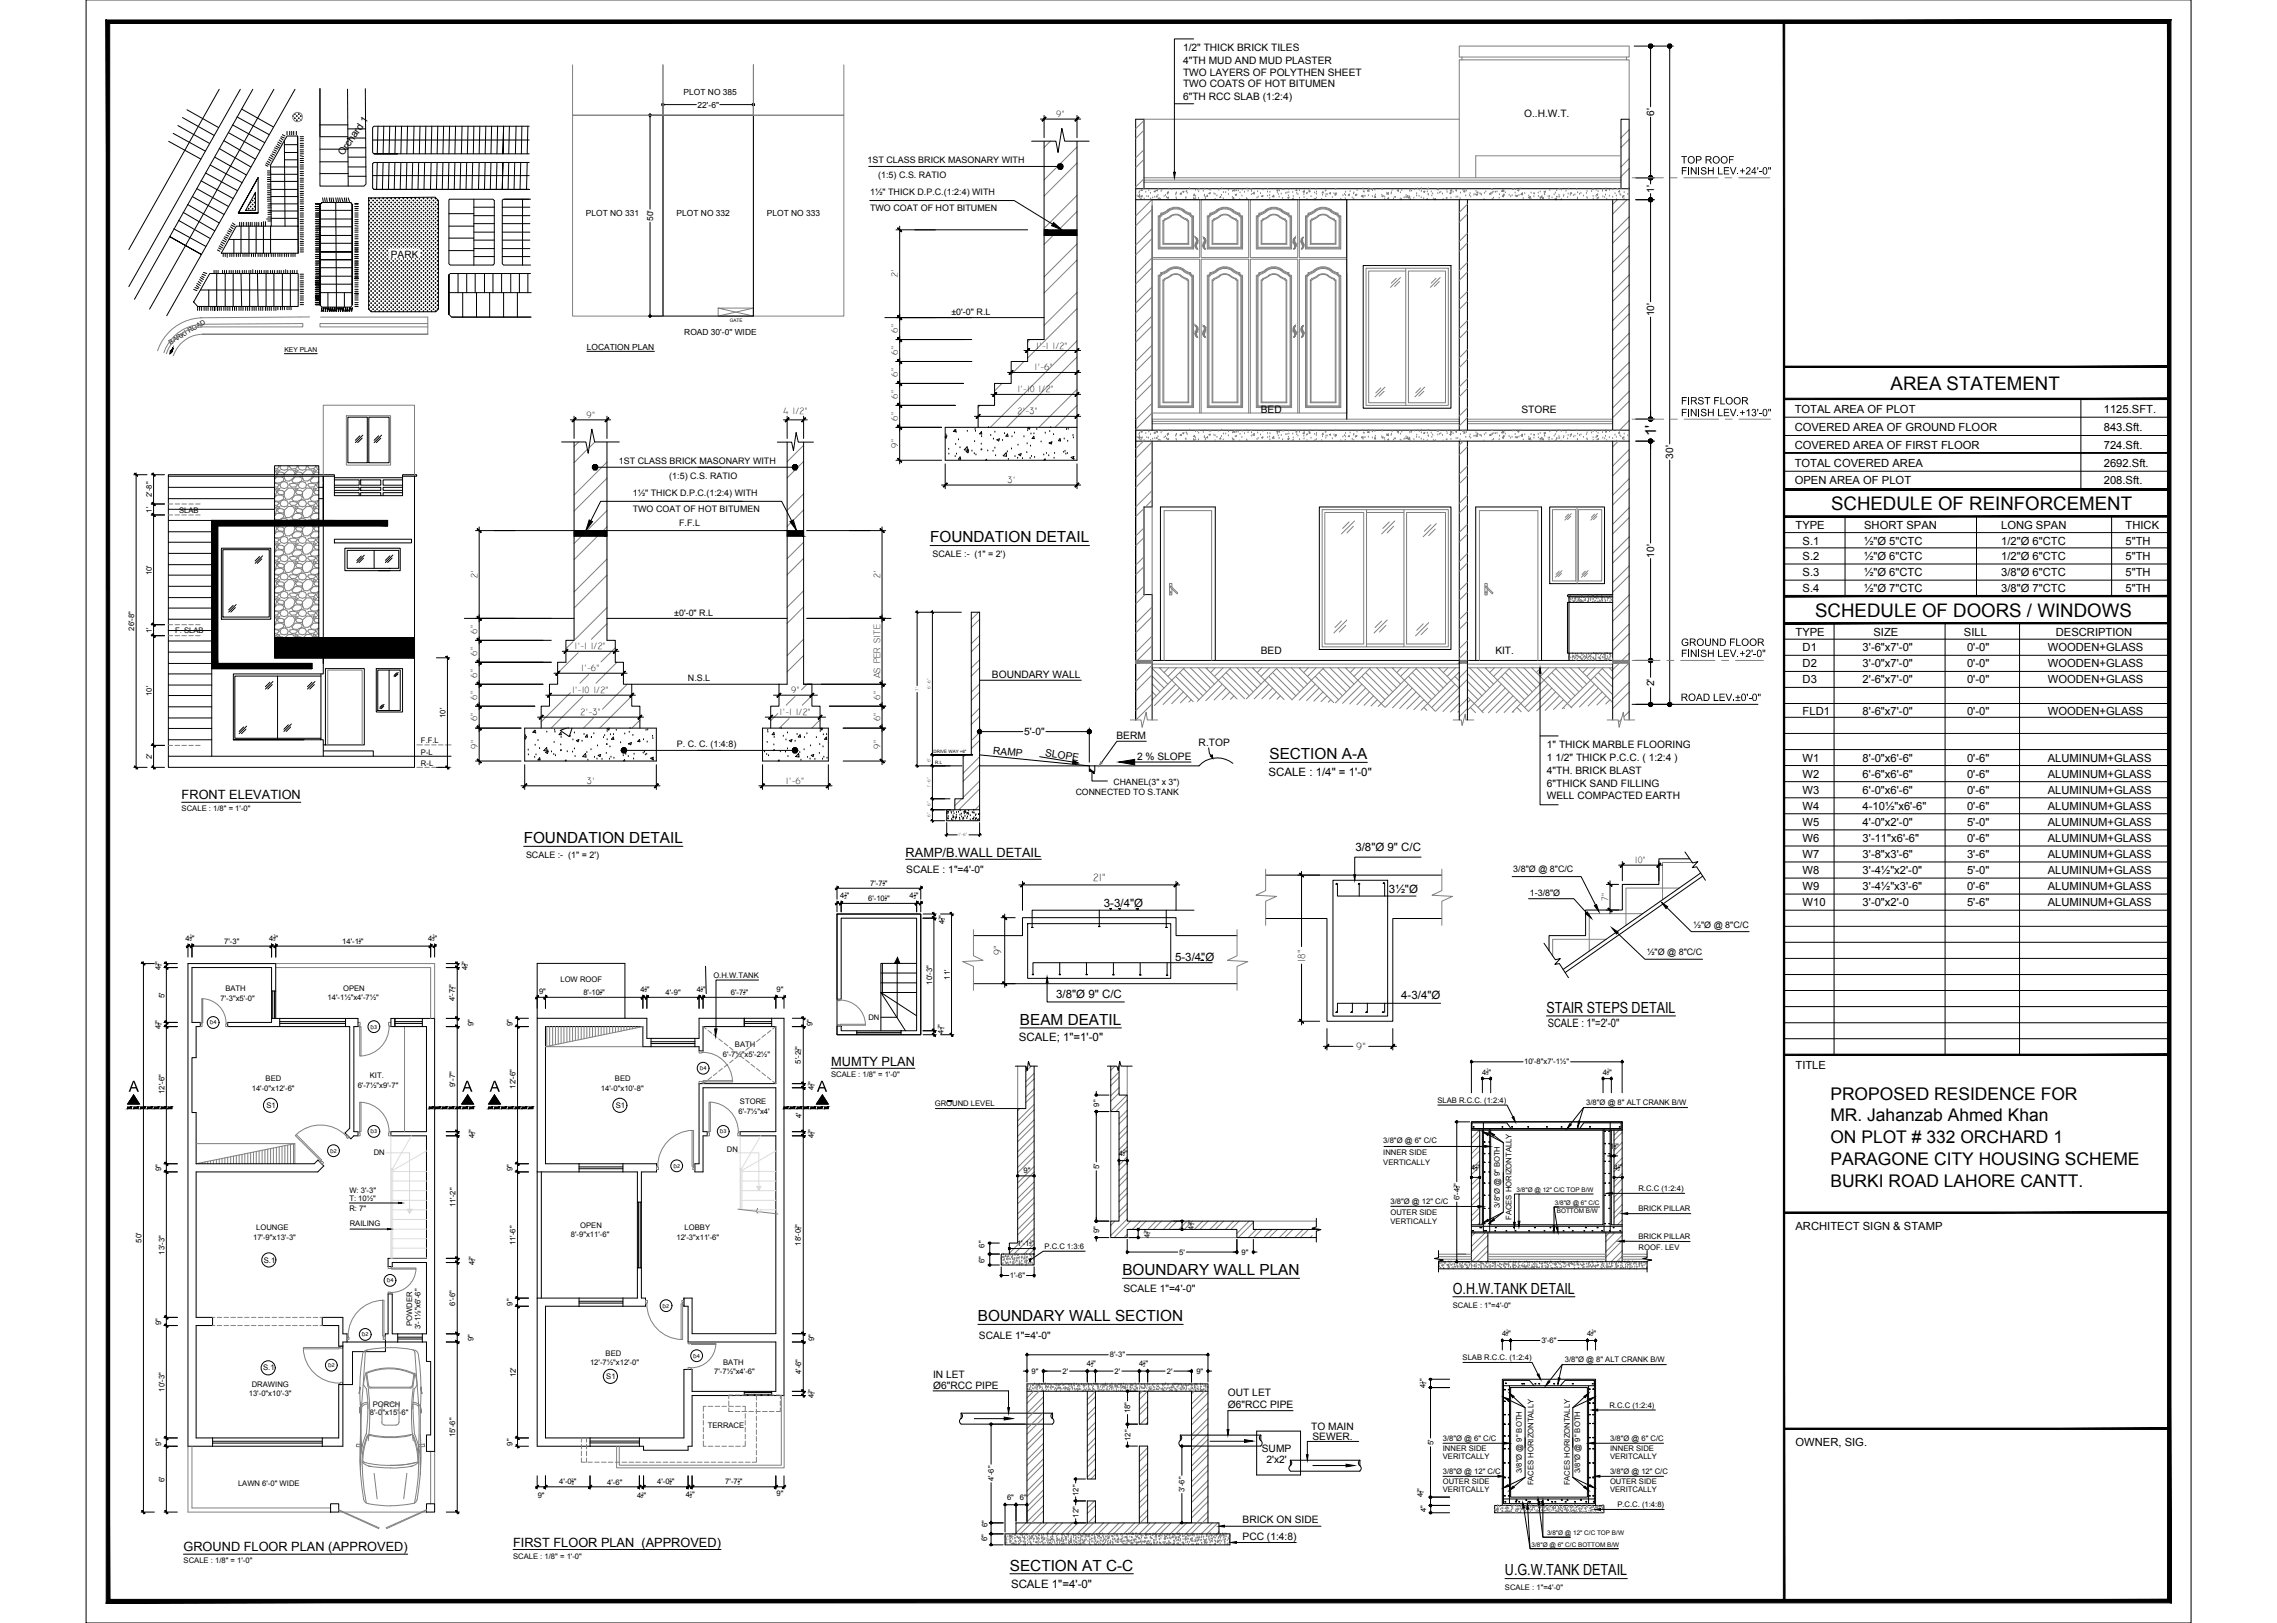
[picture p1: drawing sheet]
<svg xmlns="http://www.w3.org/2000/svg" width="870mm" height="620mm" viewBox="0 0 870 620" stroke-linecap="round" stroke-linejoin="round" font-family="sans-serif">
<defs><g id="words">
<g font-size="7.1">
<text x="722.3" y="148.9">AREA STATEMENT</text>
<text x="699.6" y="194.8">SCHEDULE OF REINFORCEMENT</text>
<text x="693.5" y="235.5">SCHEDULE OF DOORS / WINDOWS</text>
</g>
<g font-size="6.7">
<text x="699.3" y="420.1">PROPOSED RESIDENCE FOR</text>
<text x="699.3" y="428">MR. Jahanzab Ahmed Khan</text>
<text x="699.3" y="436.4">ON PLOT # 332 ORCHARD 1</text>
<text x="699.3" y="444.8">PARAGONE CITY HOUSING SCHEME</text>
<text x="699.3" y="453.2">BURKI ROAD LAHORE CANTT.</text>
</g>
<g font-size="6.5">
<text x="49.2" y="416.9">A</text>
<text x="176.6" y="416.9">A</text>
<text x="187.1" y="416.9">A</text>
<text x="312.2" y="416.9">A</text>
</g>
<g font-size="5.9">
<text x="632.7" y="166.6" transform="rotate(-90 632.7 166.6)">1'</text>
<text x="355.3" y="207.1">FOUNDATION DETAIL</text>
<text x="485" y="289.9">SECTION A-A</text>
<text x="200.1" y="322">FOUNDATION DETAIL</text>
<text x="590.8" y="386.7">STAIR STEPS DETAIL</text>
<text x="389.7" y="391.4">BEAM DEATIL</text>
<text x="428.8" y="486.9">BOUNDARY WALL PLAN</text>
<text x="555.1" y="494">O.H.W.TANK DETAIL</text>
<text x="373.6" y="504.6">BOUNDARY WALL SECTION</text>
<text x="385.8" y="599.8">SECTION AT C-C</text>
<text x="575" y="601.7">U.G.W.TANK DETAIL</text>
</g>
<g font-size="4.9">
<text x="69.4" y="305.3">FRONT ELEVATION</text>
<text x="346" y="327.2">RAMP/B.WALL DETAIL</text>
<text x="317.6" y="407">MUMTY PLAN</text>
<text x="70.1" y="592.5">GROUND FLOOR PLAN (APPROVED)</text>
<text x="196" y="590.7">FIRST FLOOR PLAN (APPROVED)</text>
</g>
<g font-size="4.4">
<text x="642.2" y="62.4">TOP ROOF</text>
<text x="642.2" y="66.6">FINISH LEV.+24'-0&quot;</text>
<text x="642.2" y="154.4">FIRST FLOOR</text>
<text x="642.2" y="158.9">FINISH LEV.+13'-0&quot;</text>
<text x="642.2" y="250.9">FINISH LEV.+2'-0&quot;</text>
<text x="642.2" y="246.6">GROUND FLOOR</text>
<text x="642.1" y="267.7">ROAD LEV.±0'-0&quot;</text>
<text x="484.6" y="296.4">SCALE : 1/4&quot; = 1'-0&quot;</text>
<text x="517.8" y="325.2">3/8&quot;Ø 9&quot; C/C</text>
<text x="530.7" y="341">3½&quot;Ø</text>
<text x="421.8" y="346.5">3-3/4&quot;Ø</text>
<text x="448.9" y="366.8">5-3/4&quot;Ø</text>
<text x="403.5" y="381.3">3/8&quot;Ø 9&quot; C/C</text>
<text x="535.4" y="381.5">4-3/4&quot;Ø</text>
<text x="591.4" y="392.2">SCALE : 1&quot;=2'-0&quot;</text>
<text x="389.3" y="397.5">SCALE; 1&quot;=1'-0&quot;</text>
<text x="386.3" y="606.4">SCALE 1&quot;=4'-0&quot;</text>
</g>
<g font-size="4.3">
<text x="685.7" y="157.8">TOTAL AREA OF PLOT</text>
<text x="803.8" y="157.8">1125.SFT.</text>
<text x="685.7" y="164.7">COVERED AREA OF GROUND FLOOR</text>
<text x="803.8" y="164.8">843.Sft.</text>
<text x="685.7" y="171.3">COVERED AREA OF FIRST FLOOR</text>
<text x="803.8" y="171.5">724.Sft.</text>
<text x="685.7" y="178.3">TOTAL COVERED AREA</text>
<text x="803.8" y="178.4">2692.Sft.</text>
<text x="685.7" y="184.9">OPEN AREA OF PLOT</text>
<text x="803.8" y="185">208.Sft.</text>
<text x="686" y="202.1">TYPE</text>
<text x="712.2" y="202.1">SHORT SPAN</text>
<text x="764.5" y="202.1">LONG SPAN</text>
<text x="812.1" y="202.1">THICK</text>
<text x="688.7" y="208">S.1</text>
<text x="712.2" y="208">½&quot;Ø 5&quot;CTC</text>
<text x="764.5" y="208">1/2&quot;Ø 6&quot;CTC</text>
<text x="812.1" y="208">5&quot;TH</text>
<text x="688.7" y="213.8">S.2</text>
<text x="712.2" y="213.8">½&quot;Ø 6&quot;CTC</text>
<text x="764.5" y="213.8">1/2&quot;Ø 6&quot;CTC</text>
<text x="812.1" y="213.8">5&quot;TH</text>
<text x="688.7" y="220">S.3</text>
<text x="712.2" y="220">½&quot;Ø 6&quot;CTC</text>
<text x="764.5" y="220">3/8&quot;Ø 6&quot;CTC</text>
<text x="812.1" y="220">5&quot;TH</text>
<text x="688.7" y="226.1">S.4</text>
<text x="712.2" y="226.1">½&quot;Ø 7&quot;CTC</text>
<text x="764.5" y="226.1">3/8&quot;Ø 7&quot;CTC</text>
<text x="812.1" y="226.1">5&quot;TH</text>
<text x="686" y="242.8">TYPE</text>
<text x="715.8" y="242.8">SIZE</text>
<text x="750.3" y="242.8">SILL</text>
<text x="785.4" y="242.8">DESCRIPTION</text>
<text x="688.7" y="248.7">D1</text>
<text x="711.6" y="248.7">3'-6&quot;x7'-0&quot;</text>
<text x="751.5" y="248.7">0'-0&quot;</text>
<text x="782.4" y="248.7">WOODEN+GLASS</text>
<text x="688.7" y="254.8">D2</text>
<text x="711.6" y="254.8">3'-0&quot;x7'-0&quot;</text>
<text x="751.5" y="254.8">0'-0&quot;</text>
<text x="782.4" y="254.8">WOODEN+GLASS</text>
<text x="688.7" y="261">D3</text>
<text x="711.6" y="261">2'-6&quot;x7'-0&quot;</text>
<text x="751.5" y="261">0'-0&quot;</text>
<text x="782.4" y="261">WOODEN+GLASS</text>
<text x="688.7" y="273">FLD1</text>
<text x="711.6" y="273">8'-6&quot;x7'-0&quot;</text>
<text x="751.5" y="273">0'-0&quot;</text>
<text x="782.4" y="273">WOODEN+GLASS</text>
<text x="688.7" y="290.8">W1</text>
<text x="711.6" y="290.8">8'-0&quot;x6'-6&quot;</text>
<text x="751.5" y="290.8">0'-6&quot;</text>
<text x="782.4" y="290.8">ALUMINUM+GLASS</text>
<text x="688.7" y="296.9">W2</text>
<text x="711.6" y="296.9">6'-6&quot;x6'-6&quot;</text>
<text x="751.5" y="296.9">0'-6&quot;</text>
<text x="782.4" y="296.9">ALUMINUM+GLASS</text>
<text x="688.7" y="303.1">W3</text>
<text x="711.6" y="303.1">6'-0&quot;x6'-6&quot;</text>
<text x="751.5" y="303.1">0'-6&quot;</text>
<text x="782.4" y="303.1">ALUMINUM+GLASS</text>
<text x="688.7" y="309.3">W4</text>
<text x="711.6" y="309.3">4-10½&quot;x6'-6&quot;</text>
<text x="751.5" y="309.3">0'-6&quot;</text>
<text x="782.4" y="309.3">ALUMINUM+GLASS</text>
<text x="688.7" y="315.3">W5</text>
<text x="711.6" y="315.3">4'-0&quot;x2'-0&quot;</text>
<text x="751.5" y="315.3">5'-0&quot;</text>
<text x="782.4" y="315.3">ALUMINUM+GLASS</text>
<text x="688.7" y="321.5">W6</text>
<text x="711.6" y="321.5">3'-11&quot;x6'-6&quot;</text>
<text x="751.5" y="321.5">0'-6&quot;</text>
<text x="782.4" y="321.5">ALUMINUM+GLASS</text>
<text x="688.7" y="327.6">W7</text>
<text x="711.6" y="327.6">3'-8&quot;x3'-6&quot;</text>
<text x="751.5" y="327.6">3'-6&quot;</text>
<text x="782.4" y="327.6">ALUMINUM+GLASS</text>
<text x="688.7" y="333.8">W8</text>
<text x="711.6" y="333.8">3'-4½&quot;x2'-0&quot;</text>
<text x="751.5" y="333.8">5'-0&quot;</text>
<text x="782.4" y="333.8">ALUMINUM+GLASS</text>
<text x="688.7" y="339.9">W9</text>
<text x="711.6" y="339.9">3'-4½&quot;x3'-6&quot;</text>
<text x="751.5" y="339.9">0'-6&quot;</text>
<text x="782.4" y="339.9">ALUMINUM+GLASS</text>
<text x="688.7" y="346">W10</text>
<text x="711.6" y="346">3'-0&quot;x2'-0</text>
<text x="751.5" y="346">5'-6&quot;</text>
<text x="782.4" y="346">ALUMINUM+GLASS</text>
<text x="686" y="408.3">TITLE</text>
<text x="686" y="469.7">ARCHITECT SIGN &amp; STAMP</text>
<text x="686" y="552.3">OWNER, SIG.</text>
</g>
<g font-size="4.1">
<text x="417.6" y="336.5">21&quot;</text>
<text x="382.5" y="364.9" transform="rotate(-90 382.5 364.9)">9&quot;</text>
<text x="498.7" y="367.4" transform="rotate(-90 498.7 367.4)">18&quot;</text>
<text x="518.1" y="401">9&quot;</text>
</g>
<g font-size="3.9">
<text x="452" y="19.6">1/2&quot; THICK BRICK TILES</text>
<text x="452" y="29.2">TWO LAYERS OF POLYTHEN SHEET</text>
<text x="452" y="24.3">4&quot;TH MUD AND MUD PLASTER</text>
<text x="452" y="33.3">TWO COATS OF HOT BITUMEN</text>
<text x="452" y="38">6&quot;TH RCC SLAB (1:2:4)</text>
<text x="582.3" y="44.6">O..H.W.T.</text>
<text x="632" y="44.2" transform="rotate(-90 632 44.2)">6'</text>
<text x="131.1" y="59.7" transform="rotate(-55 131.1 59.7)">Orchard 1</text>
<text x="632" y="73.7" transform="rotate(-90 632 73.7)">1'</text>
<text x="149.4" y="98.4">PARK</text>
<text x="632" y="120.8" transform="rotate(-90 632 120.8)">10'</text>
<text x="481.7" y="157.8">BED</text>
<text x="581.3" y="157.8">STORE</text>
<text x="639.3" y="175.2" transform="rotate(-90 639.3 175.2)">30'</text>
<text x="632" y="213" transform="rotate(-90 632 213)">10'</text>
<text x="481.7" y="249.9">BED</text>
<text x="571.3" y="249.9">KIT.</text>
<text x="379" y="259">BOUNDARY WALL</text>
<text x="632" y="262.1" transform="rotate(-90 632 262.1)">2'</text>
<text x="391.4" y="280.8">5'-0&quot;</text>
<text x="379.3" y="287.9" transform="rotate(6 379.3 287.9)">RAMP</text>
<text x="426.5" y="282.1">BERM</text>
<text x="458" y="285">R.TOP</text>
<text x="591" y="285.8">1&quot; THICK MARBLE FLOORING</text>
<text x="399.2" y="288.7" transform="rotate(9 399.2 288.7)">SLOPE</text>
<text x="434.4" y="290.3">2 % SLOPE</text>
<text x="591" y="290.6">1 1/2&quot; THICK P.C.C. ( 1:2:4 )</text>
<text x="591" y="295.6">4&quot;TH. BRICK BLAST</text>
<text x="591" y="300.5">6&quot;THICK SAND FILLING</text>
<text x="591" y="305">WELL COMPACTED EARTH</text>
<text x="346.3" y="333.3">SCALE : 1&quot;=4'-0&quot;</text>
<text x="429.2" y="493.6">SCALE 1&quot;=4'-0&quot;</text>
<text x="374" y="511.2">SCALE 1&quot;=4'-0&quot;</text>
<text x="356.5" y="526.2">IN LET</text>
<text x="356.6" y="530.4">Ø6&quot;RCC PIPE</text>
<text x="469.1" y="533.2">OUT LET</text>
<text x="469.1" y="537.6">Ø6&quot;RCC PIPE</text>
<text x="501" y="546">TO MAIN</text>
<text x="501.5" y="549.9">SEWER.</text>
<text x="482.1" y="554.7">SUMP</text>
<text x="483.9" y="558.7">2'x2'</text>
<text x="474.7" y="581.8">BRICK ON SIDE</text>
<text x="474.7" y="588">PCC (1:4:8)</text>
</g>
<g font-size="3.6">
<text x="403.5" y="44.7">9&quot;</text>
<text x="343" y="105.9" transform="rotate(-90 343 105.9)">2'</text>
<text x="343" y="127.1" transform="rotate(-90 343 127.1)">6&quot;</text>
<text x="343" y="135.5" transform="rotate(-90 343 135.5)">6&quot;</text>
<text x="395.9" y="133.2">1'-1 1/2&quot;</text>
<text x="343" y="143.9" transform="rotate(-90 343 143.9)">6&quot;</text>
<text x="395.3" y="141.5">1'-6&quot;</text>
<text x="388.7" y="149.9">1'-10 1/2&quot;</text>
<text x="343" y="152.3" transform="rotate(-90 343 152.3)">6&quot;</text>
<text x="224" y="159.6">9&quot;</text>
<text x="299.3" y="158">4 1/2&quot;</text>
<text x="343" y="160.6" transform="rotate(-90 343 160.6)">6&quot;</text>
<text x="388.7" y="158.2">2'-3&quot;</text>
<text x="343" y="171.1" transform="rotate(-90 343 171.1)">9&quot;</text>
<text x="384.9" y="184.5">3'</text>
<text x="182.4" y="220.8" transform="rotate(-90 182.4 220.8)">2'</text>
<text x="336.3" y="220.8" transform="rotate(-90 336.3 220.8)">2'</text>
<text x="182.3" y="242" transform="rotate(-90 182.3 242)">6&quot;</text>
<text x="182.3" y="250.4" transform="rotate(-90 182.3 250.4)">6&quot;</text>
<text x="219.5" y="248">1'-1 1/2&quot;</text>
<text x="222.1" y="256.4">1'-6&quot;</text>
<text x="182.3" y="258.8" transform="rotate(-90 182.3 258.8)">6&quot;</text>
<text x="336.2" y="259.1" transform="rotate(-90 336.2 259.1)">AS PER SITE</text>
<text x="182.3" y="267.2" transform="rotate(-90 182.3 267.2)">6&quot;</text>
<text x="218.6" y="264.7">1'-10 1/2&quot;</text>
<text x="302.3" y="264.8">9&quot;</text>
<text x="336.3" y="267.2" transform="rotate(-90 336.3 267.2)">6&quot;</text>
<text x="182.3" y="275.5" transform="rotate(-90 182.3 275.5)">6&quot;</text>
<text x="221.8" y="273.1">2'-3&quot;</text>
<text x="297.8" y="273.2">1'-1 1/2&quot;</text>
<text x="336.3" y="275.5" transform="rotate(-90 336.3 275.5)">6&quot;</text>
<text x="182.4" y="285.9" transform="rotate(-90 182.4 285.9)">9&quot;</text>
<text x="336.3" y="285.9" transform="rotate(-90 336.3 285.9)">9&quot;</text>
<text x="224.2" y="299.3">3'</text>
<text x="300.3" y="299.3">1'-6&quot;</text>
<text x="624.6" y="329.7">10&quot;</text>
<text x="614.4" y="344.2" transform="rotate(-90 614.4 344.2)">7&quot;</text>
</g>
<g font-size="3.4">
<text x="331.5" y="62.2">1ST CLASS BRICK MASONARY WITH</text>
<text x="335.5" y="68">(1:5) C.S. RATIO</text>
<text x="332.4" y="74.6">1½&quot; THICK D.P.C.(1:2:4) WITH</text>
<text x="332.4" y="80.7">TWO COAT OF HOT BITUMEN</text>
<text x="363.5" y="120.4">±0'-0&quot; R.L</text>
<text x="236.5" y="177">1ST CLASS BRICK MASONARY WITH</text>
<text x="255.7" y="182.8">(1:5) C.S. RATIO</text>
<text x="241.7" y="189.4">1½&quot; THICK D.P.C.(1:2:4) WITH</text>
<text x="241.7" y="195.5">TWO COAT OF HOT BITUMEN</text>
<text x="259.5" y="200.9">F.F.L</text>
<text x="356.2" y="212.7">SCALE :- (1&quot; = 2')</text>
<text x="257.6" y="235.3">±0'-0&quot; R.L</text>
<text x="262.8" y="260.2">N.S.L</text>
<text x="258.6" y="285.2">P. C. C. (1:4:8)</text>
<text x="201" y="327.5">SCALE :- (1&quot; = 2')</text>
<text x="578.2" y="333.2">3/8&quot;Ø @ 8&quot;C/C</text>
<text x="584.5" y="342">1-3/8&quot;Ø</text>
<text x="647.1" y="354.3">½&quot;Ø @ 8&quot;C/C</text>
<text x="629.3" y="364.8">½&quot;Ø @ 8&quot;C/C</text>
</g>
<g font-size="3.3">
<text x="425.4" y="299.8">CHANEL(3&quot; x 3&quot;)</text>
<text x="411" y="303.5">CONNECTED TO S.TANK</text>
</g>
<g font-size="3.2">
<text x="261.2" y="36.3">PLOT NO 385</text>
<text x="266.5" y="41.1">22'-6&quot;</text>
<text x="223.8" y="82.6">PLOT NO 331</text>
<text x="258.5" y="82.6">PLOT NO 332</text>
<text x="293" y="82.6">PLOT NO 333</text>
<text x="249.5" y="84.5" transform="rotate(-90 249.5 84.5)">50'</text>
<text x="261.4" y="127.8">ROAD 30'-0&quot; WIDE</text>
<text x="224.2" y="133.5">LOCATION PLAN</text>
</g>
<g font-size="2.9">
<text x="58" y="189.7" transform="rotate(-90 58 189.7)">2'-8&quot;</text>
<text x="58" y="195.8" transform="rotate(-90 58 195.8)">1'</text>
<text x="68.4" y="195.8">SLAB</text>
<text x="58" y="219.7" transform="rotate(-90 58 219.7)">10'</text>
<text x="51.2" y="240.9" transform="rotate(-90 51.2 240.9)">26'-8&quot;</text>
<text x="58" y="241.9" transform="rotate(-90 58 241.9)">1'</text>
<text x="66.9" y="241.7">F. SLAB</text>
<text x="58" y="265.8" transform="rotate(-90 58 265.8)">10'</text>
<text x="170.2" y="274.1" transform="rotate(-90 170.2 274.1)">10'</text>
<text x="160.8" y="283.7">F.F.L</text>
<text x="58" y="289.9" transform="rotate(-90 58 289.9)">2'</text>
<text x="160.8" y="292.4">R-L</text>
<text x="160.8" y="288.4">P-L</text>
<text x="69.4" y="309.8">SCALE : 1/8&quot; = 1'-0&quot;</text>
<text x="332.5" y="338.3">7'-7 &quot;</text>
<text x="321.1" y="343">4 &quot;</text>
<text x="331.7" y="344.1">6'-10 &quot;</text>
<text x="347.5" y="343">4 &quot;</text>
<text x="360.8" y="353" transform="rotate(-90 360.8 353)">4 &quot;</text>
<text x="70.9" y="359.2">4 &quot;</text>
<text x="102.9" y="359.2">4 &quot;</text>
<text x="163.6" y="359.2">4 &quot;</text>
<text x="85.7" y="360.6">7'-3&quot;</text>
<text x="130.7" y="360.4">14'-1 &quot;</text>
<text x="61.5" y="370.4" transform="rotate(-90 61.5 370.4)">4 &quot;</text>
<text x="178.6" y="370.4" transform="rotate(-90 178.6 370.4)">4 &quot;</text>
<text x="214.1" y="374.9">LOW ROOF</text>
<text x="272.5" y="373.5">O.H.W.TANK</text>
<text x="356.1" y="376" transform="rotate(-90 356.1 376)">10'-3&quot;</text>
<text x="362.8" y="374.1" transform="rotate(-90 362.8 374.1)">11'</text>
<text x="62.9" y="381.1" transform="rotate(-90 62.9 381.1)">5'</text>
<text x="84.3" y="382.2">7'-3&quot;x5'-0&quot;</text>
<text x="86.1" y="378.5">BATH</text>
<text x="125.2" y="382">14'-1½&quot;x4'-7½&quot;</text>
<text x="131.1" y="378.5">OPEN</text>
<text x="173.8" y="382.5" transform="rotate(-90 173.8 382.5)">4'-7 &quot;</text>
<text x="205.9" y="379.7">9&quot;</text>
<text x="222.9" y="380">8'-10 &quot;</text>
<text x="244.7" y="378.8">4 &quot;</text>
<text x="254.3" y="380.2">4'-9&quot;</text>
<text x="266.2" y="378.8">4 &quot;</text>
<text x="279.2" y="380">6'-7 &quot;</text>
<text x="296.7" y="379">9&quot;</text>
<text x="331.8" y="389.6">DN</text>
<text x="61.5" y="392.9" transform="rotate(-90 61.5 392.9)">4 &quot;</text>
<text x="180.8" y="391.8" transform="rotate(-90 180.8 391.8)">9&quot;</text>
<text x="195.8" y="391.8" transform="rotate(-90 195.8 391.8)">9&quot;</text>
<text x="310.5" y="391.8" transform="rotate(-90 310.5 391.8)">9&quot;</text>
<text x="360.5" y="394.7" transform="rotate(-90 360.5 394.7)">4 &quot;</text>
<text x="280.8" y="399.8">BATH</text>
<text x="276.2" y="403.5">6'-7½&quot;x5'-2½&quot;</text>
<text x="306" y="406.2" transform="rotate(-90 306 406.2)">5'-2 &quot;</text>
<text x="582.3" y="406.5">10'-8&quot;x7'-1½&quot;</text>
<text x="101.5" y="412.7">BED</text>
<text x="141.3" y="411.6">KIT.</text>
<text x="234.9" y="412.7">BED</text>
<text x="317.5" y="411.4">SCALE : 1/8&quot; = 1'-0&quot;</text>
<text x="566.3" y="410.5">4 &quot;</text>
<text x="612.4" y="410.5">4 &quot;</text>
<text x="62.9" y="417.8" transform="rotate(-90 62.9 417.8)">12'-6&quot;</text>
<text x="96.2" y="416.7">14'-0&quot;x12'-6&quot;</text>
<text x="136.7" y="415.4">6'-7½&quot;x9'-7&quot;</text>
<text x="173.9" y="415" transform="rotate(-90 173.9 415)">9'-7&quot;</text>
<text x="197" y="415.7" transform="rotate(-90 197 415.7)">12'-6&quot;</text>
<text x="229.6" y="416.7">14'-0&quot;x10'-8&quot;</text>
<text x="311" y="416.3" transform="rotate(-90 311 416.3)">4 &quot;</text>
<text x="101.8" y="423.2">S1</text>
<text x="235.3" y="423.2">S1</text>
<text x="282.1" y="425.3">6'-7½&quot;x4'</text>
<text x="282.7" y="421.8">STORE</text>
<text x="357.1" y="422.5">GROUND LEVEL</text>
<text x="419.9" y="422.7" transform="rotate(-90 419.9 422.7)">9&quot;</text>
<text x="549.1" y="421.1">SLAB R.C.C. (1:2:4)</text>
<text x="606" y="421.9">3/8&quot;Ø @ 8&quot; ALT CRANK B/W</text>
<text x="306.2" y="427" transform="rotate(-90 306.2 427)">4'</text>
<text x="181.3" y="434.7" transform="rotate(-90 181.3 434.7)">4 &quot;</text>
<text x="311" y="434.7" transform="rotate(-90 311 434.7)">4 &quot;</text>
<text x="528.5" y="436.4">3/8&quot;Ø @ 6&quot; C/C</text>
<text x="142.8" y="441.2">DN</text>
<text x="277.7" y="440">DN</text>
<text x="427.4" y="441.3">4 &quot;</text>
<text x="528.5" y="441.2">INNER SIDE</text>
<text x="615.1" y="438.7">1</text>
<text x="617.4" y="438.7">&quot;</text>
<text x="61.6" y="447.3" transform="rotate(-90 61.6 447.3)">9&quot;</text>
<text x="195.8" y="447.3" transform="rotate(-90 195.8 447.3)">9&quot;</text>
<text x="391.1" y="447.9">9&quot;</text>
<text x="419.9" y="446.5" transform="rotate(-90 419.9 446.5)">5'</text>
<text x="528.5" y="444.8">VERTICALLY</text>
<text x="562.1" y="446.9">4 &quot;</text>
<text x="616.6" y="446.9">4 &quot;</text>
<text x="133.5" y="455.7">W: 3'-3&quot;</text>
<text x="626" y="454.7">R.C.C (1:2:4)</text>
<text x="133.5" y="458.6">T: 10½&quot;</text>
<text x="174" y="461" transform="rotate(-90 174 461)">11'-2&quot;</text>
<text x="531.2" y="459.7">3/8&quot;Ø @ 12&quot; C/C</text>
<text x="557.6" y="458.4" transform="rotate(-90 557.6 458.4)">6'-4 &quot;</text>
<text x="573" y="461.3" transform="rotate(-90 573 461.3)">3/8&quot;Ø @ 9&quot; BOTH</text>
<text x="133.5" y="462.5">R: 7&quot;</text>
<text x="531.2" y="464.1">OUTER SIDE</text>
<text x="531.2" y="467.4">VERTICALLY</text>
<text x="577.5" y="466" transform="rotate(-90 577.5 466)">FACES HORIZONTALLY</text>
<text x="626" y="462.5">BRICK PILLAR</text>
<text x="96.7" y="473.4">17'-9&quot;x13'-3&quot;</text>
<text x="97.9" y="469.8">LOUNGE</text>
<text x="133.6" y="468.4">RAILING</text>
<text x="218.1" y="472.3">8'-9&quot;x11'-6&quot;</text>
<text x="221.7" y="468.9">OPEN</text>
<text x="258.4" y="473.4">12'-3&quot;x11'-6&quot;</text>
<text x="261.6" y="469.9">LOBBY</text>
<text x="419.9" y="470.9" transform="rotate(-90 419.9 470.9)">9&quot;</text>
<text x="439.3" y="472.8" transform="rotate(-90 439.3 472.8)">4 &quot;</text>
<text x="456.1" y="469.6" transform="rotate(-90 456.1 469.6)">4 &quot;</text>
<text x="626" y="473">BRICK PILLAR</text>
<text x="54" y="474.6" transform="rotate(-90 54 474.6)">50'</text>
<text x="62.9" y="479.2" transform="rotate(-90 62.9 479.2)">13'-3&quot;</text>
<text x="197" y="475.5" transform="rotate(-90 197 475.5)">11'-6&quot;</text>
<text x="306" y="475.7" transform="rotate(-90 306 475.7)">18'-0 &quot;</text>
<text x="376.2" y="476.5" transform="rotate(-90 376.2 476.5)">6&quot;</text>
<text x="388.6" y="475.7">1'-1 &quot;</text>
<text x="399" y="477">P.C.C 1:3:6</text>
<text x="450.5" y="479.2">5'</text>
<text x="474.3" y="479.2">9&quot;</text>
<text x="626" y="477.3">ROOF. LEV</text>
<text x="100.8" y="482.2">S.1</text>
<text x="181.3" y="483.1" transform="rotate(-90 181.3 483.1)">4 &quot;</text>
<text x="376.2" y="482.4" transform="rotate(-90 376.2 482.4)">6&quot;</text>
<text x="385.8" y="488.1">1'-6&quot;</text>
<text x="173.9" y="498.7" transform="rotate(-90 173.9 498.7)">6'-6&quot;</text>
<text x="195.8" y="498.7" transform="rotate(-90 195.8 498.7)">9&quot;</text>
<text x="555.1" y="499.6">SCALE : 1&quot;=4'-0&quot;</text>
<text x="61.6" y="506" transform="rotate(-90 61.6 506)">9&quot;</text>
<text x="157.5" y="506.4" transform="rotate(-90 157.5 506.4)">POWDER</text>
<text x="160.7" y="507.7" transform="rotate(-90 160.7 507.7)">3'-1½&quot;x6'-6&quot;</text>
<text x="180.8" y="512.3" transform="rotate(-90 180.8 512.3)">9&quot;</text>
<text x="311" y="512.1" transform="rotate(-90 311 512.1)">9&quot;</text>
<text x="573.9" y="510">4 &quot;</text>
<text x="588.9" y="513">3'-6&quot;</text>
<text x="606.4" y="510">4 &quot;</text>
<text x="225.4" y="521.4">12'-7½&quot;x12'-0&quot;</text>
<text x="231.4" y="518">BED</text>
<text x="276.3" y="521.2">BATH</text>
<text x="415.3" y="521.7">4 &quot;</text>
<text x="424.1" y="518.4">8'-3&quot;</text>
<text x="435.2" y="521.7">4 &quot;</text>
<text x="558.8" y="519.4">SLAB R.C.C. (1:2:4)</text>
<text x="597.9" y="520.1">3/8&quot;Ø @ 8&quot; ALT CRANK B/W</text>
<text x="100.5" y="523.4">S.1</text>
<text x="197" y="526" transform="rotate(-90 197 526)">12'</text>
<text x="231.6" y="526.7">S1</text>
<text x="272.9" y="524.6">7'-7½&quot;x4'-6&quot;</text>
<text x="306.1" y="524.8" transform="rotate(-90 306.1 524.8)">4'-6&quot;</text>
<text x="394.1" y="524.6">9&quot;</text>
<text x="406" y="524.7">2'</text>
<text x="425.8" y="524.7">2'</text>
<text x="445.8" y="524.7">2'</text>
<text x="457.1" y="524.6">9&quot;</text>
<text x="62.9" y="531.5" transform="rotate(-90 62.9 531.5)">10'-3&quot;</text>
<text x="95.1" y="533.2">13'-0&quot;x10'-3&quot;</text>
<text x="96.2" y="529.7">DRAWING</text>
<text x="311" y="533.8" transform="rotate(-90 311 533.8)">4 &quot;</text>
<text x="544.6" y="530" transform="rotate(-90 544.6 530)">4 &quot;</text>
<text x="142.4" y="537.2">PORCH</text>
<text x="431.8" y="539.8" transform="rotate(-90 431.8 539.8)">18&quot;</text>
<text x="614.9" y="537.5">R.C.C (1:2:4)</text>
<text x="141.3" y="540.5">8'-0&quot;x15'-6&quot;</text>
<text x="270.4" y="545.5">TERRACE</text>
<text x="173.9" y="548.8" transform="rotate(-90 173.9 548.8)">15'-6&quot;</text>
<text x="431.9" y="550.3" transform="rotate(-90 431.9 550.3)">12&quot;</text>
<text x="547.6" y="551.9" transform="rotate(-90 547.6 551.9)">5'</text>
<text x="551.2" y="550.2">3/8&quot;Ø @ 6&quot; C/C</text>
<text x="615.2" y="550.2">3/8&quot;Ø @ 6&quot; C/C</text>
<text x="61.6" y="552.1" transform="rotate(-90 61.6 552.1)">9&quot;</text>
<text x="195.8" y="552.1" transform="rotate(-90 195.8 552.1)">9&quot;</text>
<text x="551.2" y="554">INNER SIDE</text>
<text x="551.2" y="557.2">VERITCALLY</text>
<text x="615.2" y="554">INNER SIDE</text>
<text x="615.2" y="557.2">VERITCALLY</text>
<text x="551.2" y="562.8">3/8&quot;Ø @ 12&quot; C/C</text>
<text x="581.4" y="562.6" transform="rotate(-90 581.4 562.6)">3/8&quot;Ø @ 9&quot; BOTH</text>
<text x="603.8" y="562.6" transform="rotate(-90 603.8 562.6)">3/8&quot;Ø @ 9&quot; BOTH</text>
<text x="615.1" y="562.8">3/8&quot;Ø @ 12&quot; C/C</text>
<text x="62.9" y="566" transform="rotate(-90 62.9 566)">6'</text>
<text x="90.9" y="567.4">LAWN 6'-0&quot; WIDE</text>
<text x="213.7" y="566.9">4'-0 &quot;</text>
<text x="232" y="567.1">4'-6&quot;</text>
<text x="251.1" y="566.9">4'-0 &quot;</text>
<text x="277.1" y="566.9">7'-7 &quot;</text>
<text x="379.7" y="565.6" transform="rotate(-90 379.7 565.6)">4'-6&quot;</text>
<text x="452.6" y="569.8" transform="rotate(-90 452.6 569.8)">3'-6&quot;</text>
<text x="551.2" y="566.6">OUTER SIDE</text>
<text x="551.2" y="569.9">VERITCALLY</text>
<text x="585.9" y="567.3" transform="rotate(-90 585.9 567.3)">FACES HORIZONTALLY</text>
<text x="599.8" y="567.3" transform="rotate(-90 599.8 567.3)">FACES HORIZONTALLY</text>
<text x="615.1" y="566.6">OUTER SIDE</text>
<text x="615.1" y="569.9">VERITCALLY</text>
<text x="205.4" y="572">9&quot;</text>
<text x="243.4" y="572">4 &quot;</text>
<text x="262" y="571.9">4 &quot;</text>
<text x="296.7" y="571.3">9&quot;</text>
<text x="384.7" y="572.9">6&quot;</text>
<text x="389.6" y="572.9">6&quot;</text>
<text x="412" y="571.3" transform="rotate(-90 412 571.3)">12&quot;</text>
<text x="543.6" y="571.8" transform="rotate(-90 543.6 571.8)">4 &quot;</text>
<text x="617.9" y="575.5">P.C.C. (1:4:8)</text>
<text x="412" y="579.6" transform="rotate(-90 412 579.6)">12&quot;</text>
<text x="544.9" y="577.6" transform="rotate(-90 544.9 577.6)">4&quot;</text>
<text x="377.3" y="583.3" transform="rotate(-90 377.3 583.3)">6&quot;</text>
<text x="377.1" y="588.7" transform="rotate(-90 377.1 588.7)">6&quot;</text>
<text x="70.2" y="597">SCALE : 1/8&quot; = 1'-0&quot;</text>
<text x="196" y="595.3">SCALE : 1/8&quot; = 1'-0&quot;</text>
<text x="575" y="607.3">SCALE : 1&quot;=4'-0&quot;</text>
</g>
<g font-size="2.6">
<text x="65.2" y="131.6" transform="rotate(-31 65.2 131.6)">BARKI ROAD</text>
<text x="108.6" y="134.5">KEY PLAN</text>
</g>
<g font-size="2.4">
<text x="579.4" y="455.2">3/8&quot;Ø @ 12&quot; C/C TOP B/W</text>
<text x="594" y="460.4">3/8&quot;Ø @ 6&quot; C/C</text>
<text x="594.8" y="463.4">BOTTOM B/W</text>
<text x="591.1" y="586.3">3/8&quot;Ø @ 12&quot; C/C TOP B/W</text>
<text x="585.2" y="590.7">3/8&quot;Ø @ 6&quot; C/C BOTTOM B/W</text>
</g>
<g font-size="1.9">
<text x="80.2" y="391.2">D4</text>
<text x="141.6" y="392.8">D3</text>
<text x="267.4" y="408.7">D4</text>
<text x="141.6" y="432.8">D3</text>
<text x="275.1" y="432.8">D3</text>
<text x="126.2" y="440.2">D2</text>
<text x="257.3" y="446">D2</text>
<text x="147.8" y="489.7">D4</text>
<text x="253.2" y="499.4">D2</text>
<text x="138.2" y="510.4">D2</text>
<text x="264.9" y="518.5">D4</text>
<text x="125.3" y="522">D2</text>
</g>
<g font-size="1.8">
<text x="278.8" y="122.9">GATE</text>
<text x="351" y="263.8" transform="rotate(-90 351 263.8)">7'</text>
<text x="355.5" y="263" transform="rotate(-90 355.5 263)">6'-6&quot;</text>
<text x="355.5" y="291.2" transform="rotate(-90 355.5 291.2)">6&quot;</text>
<text x="355.5" y="300.6" transform="rotate(-90 355.5 300.6)">1'-6&quot;</text>
<text x="355.5" y="307.9" transform="rotate(-90 355.5 307.9)">6&quot;</text>
<text x="355.5" y="312.1" transform="rotate(-90 355.5 312.1)">6&quot;</text>
<text x="366.1" y="319.4">1'-6&quot;</text>
</g>
<g font-size="1.7">
<text x="356.7" y="287.7">DRIVE WAY +6&quot;</text>
<text x="357.3" y="291.7">R.L</text>
</g>
<g font-size="1.5">
<text x="322.7" y="341.8">1</text>
<text x="337.2" y="338.5">2</text>
<text x="337.3" y="337.1">1</text>
<text x="349.2" y="341.8">1</text>
<text x="322.6" y="343.2">2</text>
<text x="338.1" y="342.8">1</text>
<text x="338.1" y="344.2">2</text>
<text x="349.1" y="343.2">2</text>
<text x="359.6" y="351.4" transform="rotate(-90 359.6 351.4)">1</text>
<text x="361" y="351.4" transform="rotate(-90 361 351.4)">2</text>
<text x="72.5" y="358">1</text>
<text x="72.5" y="359.4">2</text>
<text x="104.5" y="359.4">2</text>
<text x="104.5" y="358">1</text>
<text x="137.1" y="359.2">1</text>
<text x="165.2" y="358">1</text>
<text x="165.2" y="359.4">2</text>
<text x="137.1" y="360.6">2</text>
<text x="60.3" y="368.8" transform="rotate(-90 60.3 368.8)">1</text>
<text x="61.7" y="368.8" transform="rotate(-90 61.7 368.8)">2</text>
<text x="177.4" y="368.8" transform="rotate(-90 177.4 368.8)">1</text>
<text x="178.8" y="368.8" transform="rotate(-90 178.8 368.8)">2</text>
<text x="172.6" y="377.7" transform="rotate(-90 172.6 377.7)">1</text>
<text x="174" y="377.7" transform="rotate(-90 174 377.7)">2</text>
<text x="246.3" y="377.6">1</text>
<text x="267.8" y="377.6">1</text>
<text x="229.2" y="380.2">2</text>
<text x="229.3" y="378.8">1</text>
<text x="246.3" y="379">2</text>
<text x="267.8" y="379">2</text>
<text x="284" y="380.2">2</text>
<text x="284" y="378.8">1</text>
<text x="60.3" y="391.3" transform="rotate(-90 60.3 391.3)">1</text>
<text x="61.7" y="391.4" transform="rotate(-90 61.7 391.4)">2</text>
<text x="359.3" y="393.1" transform="rotate(-90 359.3 393.1)">1</text>
<text x="360.7" y="393.1" transform="rotate(-90 360.7 393.1)">2</text>
<text x="304.7" y="401.5" transform="rotate(-90 304.7 401.5)">1</text>
<text x="306.1" y="401.5" transform="rotate(-90 306.1 401.5)">2</text>
<text x="567.9" y="409.2">1</text>
<text x="567.9" y="410.7">2</text>
<text x="613.9" y="410.7">2</text>
<text x="614" y="409.2">1</text>
<text x="309.7" y="414.7" transform="rotate(-90 309.7 414.7)">1</text>
<text x="311.1" y="414.7" transform="rotate(-90 311.1 414.7)">2</text>
<text x="180.1" y="433" transform="rotate(-90 180.1 433)">1</text>
<text x="181.5" y="433.1" transform="rotate(-90 181.5 433.1)">2</text>
<text x="309.7" y="433" transform="rotate(-90 309.7 433)">1</text>
<text x="311.1" y="433.1" transform="rotate(-90 311.1 433.1)">2</text>
<text x="616.6" y="437.5">1</text>
<text x="429" y="441.5">2</text>
<text x="429.1" y="440.1">1</text>
<text x="616.6" y="438.9">2</text>
<text x="563.7" y="445.7">1</text>
<text x="563.7" y="447.1">2</text>
<text x="618.1" y="447.1">2</text>
<text x="618.2" y="445.7">1</text>
<text x="556.3" y="453.7" transform="rotate(-90 556.3 453.7)">1</text>
<text x="557.8" y="453.7" transform="rotate(-90 557.8 453.7)">2</text>
<text x="304.7" y="469.3" transform="rotate(-90 304.7 469.3)">1</text>
<text x="306.1" y="469.4" transform="rotate(-90 306.1 469.4)">2</text>
<text x="438.1" y="471.1" transform="rotate(-90 438.1 471.1)">1</text>
<text x="439.5" y="471.2" transform="rotate(-90 439.5 471.2)">2</text>
<text x="454.9" y="468" transform="rotate(-90 454.9 468)">1</text>
<text x="456.2" y="468" transform="rotate(-90 456.2 468)">2</text>
<text x="393.3" y="474.5">1</text>
<text x="393.3" y="475.9">2</text>
<text x="180.1" y="481.4" transform="rotate(-90 180.1 481.4)">1</text>
<text x="181.5" y="481.5" transform="rotate(-90 181.5 481.5)">2</text>
<text x="575.5" y="508.8">1</text>
<text x="608" y="508.8">1</text>
<text x="575.5" y="510.2">2</text>
<text x="607.9" y="510.2">2</text>
<text x="416.9" y="521.9">2</text>
<text x="416.9" y="520.5">1</text>
<text x="436.8" y="520.5">1</text>
<text x="436.8" y="521.9">2</text>
<text x="309.7" y="532.2" transform="rotate(-90 309.7 532.2)">1</text>
<text x="311.1" y="532.2" transform="rotate(-90 311.1 532.2)">2</text>
<text x="543.4" y="528.4" transform="rotate(-90 543.4 528.4)">1</text>
<text x="544.8" y="528.4" transform="rotate(-90 544.8 528.4)">2</text>
<text x="218.4" y="565.7">3</text>
<text x="218.4" y="567.1">4</text>
<text x="255.8" y="565.7">3</text>
<text x="255.8" y="567.1">4</text>
<text x="281.9" y="565.7">1</text>
<text x="281.9" y="567.1">2</text>
<text x="245" y="572.2">2</text>
<text x="245" y="570.8">1</text>
<text x="263.6" y="570.7">1</text>
<text x="263.6" y="572.1">2</text>
<text x="542.4" y="570.2" transform="rotate(-90 542.4 570.2)">1</text>
<text x="543.8" y="570.2" transform="rotate(-90 543.8 570.2)">2</text>
</g>
</g></defs>
<!-- layer: HIDDEN -->
<g fill="#000" stroke="#000" stroke-width=".38">
<path d="M48.7 422.7v.7l1.5-.7zM48.7 423.4l1.5-.7v.7z"/>
<path d="M51.1 422.7v.7l1.7-.7zM51.1 423.4l1.7-.7v.7z"/>
<path d="M53.7 422.7v.7l1.7-.7zM53.7 423.4l1.7-.7v.7z"/>
<path d="M56.3 422.7v.7l1.8-.7zM56.3 423.4l1.8-.7v.7z"/>
<path d="M58.9 422.7v.7l1.8-.7zM58.9 423.4l1.8-.7v.7z"/>
<path d="M61.6 422.7v.7l1.7-.7zM61.6 423.4l1.7-.7v.7z"/>
<path d="M64.2 422.7v.7l1.5-.7zM64.2 423.4l1.5-.7v.7z"/>
<path d="M164 423.4h1.5v-.7zM164 422.7h1.5l-1.5 .7z"/>
<path d="M166.4 423.4h1.7v-.7zM166.4 422.7h1.7l-1.7 .7z"/>
<path d="M169 423.4h1.8v-.7zM169 422.7h1.8l-1.8 .7z"/>
<path d="M171.6 423.4h1.8v-.7zM171.6 422.7h1.8l-1.8 .7z"/>
<path d="M174.2 423.4h1.8v-.7zM174.2 422.7h1.8l-1.8 .7z"/>
<path d="M176.8 423.4h1.8v-.7zM176.8 422.7h1.8l-1.8 .7z"/>
<path d="M179.5 423.4h1.5v-.7zM179.5 422.7h1.5l-1.5 .7z"/>
<path d="M186.6 422.7v.7l1.6-.7zM186.6 423.4l1.6-.7v.7z"/>
<path d="M189 422.7v.7l1.8-.7zM189 423.4l1.8-.7v.7z"/>
<path d="M191.6 422.7v.7l1.8-.7zM191.6 423.4l1.8-.7v.7z"/>
<path d="M194.2 422.7v.7l1.8-.7zM194.2 423.4l1.8-.7v.7z"/>
<path d="M196.8 422.7v.7l1.8-.7zM196.8 423.4l1.8-.7v.7z"/>
<path d="M199.5 422.7v.7l1.7-.7zM199.5 423.4l1.7-.7v.7z"/>
<path d="M202.1 422.7v.7l1.5-.7zM202.1 423.4l1.5-.7v.7z"/>
<path d="M299.5 423.4h1.6v-.7zM299.5 422.7h1.6l-1.6 .7z"/>
<path d="M301.9 423.4h1.8v-.7zM301.9 422.7h1.8l-1.8 .7z"/>
<path d="M304.5 423.4h1.8v-.7zM304.5 422.7h1.8l-1.8 .7z"/>
<path d="M307.1 423.4h1.8v-.7zM307.1 422.7h1.8l-1.8 .7z"/>
<path d="M309.8 423.4h1.7v-.7zM309.8 422.7h1.7l-1.7 .7z"/>
<path d="M312.4 423.4h1.7v-.7zM312.4 422.7h1.7l-1.7 .7z"/>
<path d="M315 423.4h1.5v-.7zM315 422.7h1.5l-1.5 .7z"/>
</g>
<path d="M65.7 422.7v.7M164 422.7v.7M203.6 422.7v.7M299.5 422.7v.7" fill="none" stroke="#000" stroke-width=".38"/>
<!-- layer: TEXT -->
<path d="M448.4 65.8h.7l-.4 2.1zM588.4 255l.4 2.1h-.7zM410 290.3l2 1.1-2.2 .3zM462.4 288.7l.8-.4 .2 1.3zM51.1 418.2l2.2 3.4h-4.5zM178.7 418.2l2.2 3.4h-4.5zM188.9 418.2l2.3 3.4h-4.5zM314.2 418.2l2.2 3.4h-4.5z" fill="#000" stroke="#000" stroke-width=".38"/>
<g fill="none" stroke="#000" stroke-width=".38">
<path d="M456.1 14.9h-7.4v50.9M448.7 39.6h7.4M108.6 135.1h12.6M224.2 134.2h25.8M355.3 208.4h60.9M588.4 257.1v50.2h6.9M397.2 289l12.7 2M461.8 285.6l.3 2.3 .7 .6M485 291.2h37.4M588.4 281.1h6.9M69.4 306.4h45.5M200.1 323.2h60.8"/>
<path d="M346 328.2h51.8M389.7 392.6h38.7M590.8 388h49.3M51.1 418.2l2.2 3.4h-4.5zM178.7 418.2l2.2 3.4h-4.5zM188.9 418.2l2.3 3.4h-4.5zM314.2 418.2l2.2 3.4h-4.5zM317.6 408h32M428.8 488.2h67.7M555.1 495.2h46.6M373.6 505.8h78.5M70.1 593.5h85.7"/>
<path d="M196 591.8h79.5M385.8 601h47.2M575 602.9h46.7"/>
<circle cx="103.3" cy="422.1" r="2.7"/>
<circle cx="236.8" cy="422.1" r="2.7"/>
<circle cx="102.7" cy="481.2" r="2.7"/>
<circle cx="102.5" cy="522.4" r="2.7"/>
<circle cx="233.2" cy="525.6" r="2.7"/>
</g>
<!-- layer: WALL -->
<g fill="none" stroke="#000" stroke-width=".38">
<path d="M433.9 72.1h188.5M433.9 76.3h188.5M437.1 72.1v-26.6h-3.2v229.5v-114.9M440.2 78.6v85.7M514.5 76.3v83.8M557.5 76.3v88M560.6 76.3v88M616.1 76.3v88M619.3 72.1v-26.6h3.1v229.5M520.8 101.4h33.6v54.5h-33.6zM433.9 168.5h188.5M433.9 164.3h188.5"/>
<path d="M440.2 168.5v25.1h-3.1v33.5h3.1v47.9M557.5 168.5v106.5M560.6 168.5v106.5M616.1 168.5v106.5M80.9 198.8h67.2v2h-64.9v52.6h36v1.9h-38.3zM121.8 181.3v-3.4h-16.9v20.9M123.5 184.2v-2.3v16.9v-14.1M153.8 181.9h5.4v-.6h-5.4v8h-26v-8h-63.5v111.8h94.1v-111.2M504.1 193.6h50.3v54.4h-50.3zM592.1 193.6h20.9v29.3h-20.9zM84.6 209.4h18.8v27.1h-18.8zM104.9 200.8v42.7h53.5"/>
<path d="M121.8 200.8v42.7h-.6M123.5 200.8v42.7M127.8 205.9h29.4v1.4h-29.4zM144.7 217.9h8.2v-8.5h-21.1v8.5h17.1M104.9 243.5v7.7h53.5M122.6 257.4v25.1h-33.4h26.9M123.5 253.4v-2.2v6.2h-34.3v25.1M143.8 255.3h10v16.6h-10zM433.9 252.2h188.5M443.4 252.2v-58.6h20.9v58.6M563.8 252.2v-58.6h25.2v58.6M623.6 269h48"/>
<path d="M64.3 288.8h108M122.6 282.5h.9v6.3M123.5 284.5h15.7v-29.2h-14.9v29.2M416.2 292.5v2.1h2.1v-2.1M433.5 291h21.5M483.6 334.2h67.3M319.8 349.1h32v46.1h-7.6v-1.6h6v-42.9h-28.8v30.9h-1.6zM371.9 357.3h18.8v-6.8h58.6v6.8h23.3M483.6 350.8h23.4v39.2h25.1v-39.2h18.8M71.8 368h33.5v10.5h-1.5v-9h-30.5v21h3.2v1.6h-1.6v11.8h-1.6v21h1.6v19.5h45.2l1.4-1.4 2.2 2.3-2.3 2.3h-46.5v55.5h6.3v3.1h-6.3v43h6.3v3.1h-9.4zM371.9 375.7h100.7M87 390.5h16.8v-1.6h3.1v3.2h-19.9z"/>
<path d="M132 388.9h4.8v3.2h-1.6v40.1h1.6v1.6h-1.6l-1.2 1.1-2.2-2.2 1.8-1.8v-38.8h-1.6zM149.4 388.9h1.5v3.2h-1.5zM161.4 388.9h4.7v165.4h-3.2v-6.3h1.6v-28.1h-1.6v-7.4h-1.5v-3.1h1.5v-27.2h-13v1.5h-1.6v-3.1h14.6v-46.8h-13.5v-1.6h13.5v-40.1h-1.5zM205.2 388.9v163.4h20.2v-3.1h-17v-50.3h12.8v-3.1h-16M238.8 388.9v-21h-33.6v21h41.9v7.7h1.6v3.1h-3.1v-7.6h-37.2v52.3h12.8v3.2h-16M267.1 388.9h17.3v3.2h-15.8v9.2h-1.5v-1.6h-1.6v-3.1h1.6zM319.8 391.9h1.6v1.7h5.9v1.6h-7.5zM267.1 413.8h29.3v-21.7h-1.6v-3.2h4.7v144.1h-4.7v-1.6h1.6v-18.9h-33.5v-13.6h-1.6v-3.1h3.1v13.5h32v-75.5h-13.6v-1.6h13.6v-16.8h-27.8v16.8h1.6v1.6h-1.6v13.8h-3.1v-3.2h1.6zM562.2 431.6v36.1M565.3 431.6v36.1M616.6 431.6v36.1M619.8 431.6v36.1"/>
<path d="M206.8 447.6v48.2M238 444.4h12.8v3.2h-5.8v11.5h-1.5v-11.5h-5.5zM148.3 494.2h1.6v15.2h2.1v3.1h-4.7v-3.1h1zM243.5 484.2h1.5v11.6h1.6v3.1h-8.6v-3.1h5.5zM123.1 503.1h7.9v6.3h1.6v3.1h-1.6v1.6h-1.6v-7.9h-6.3zM129.4 528.8h1.6v23.5h-7.9v-3.1h6.3zM261.3 523h3.1v8.4h20v1.6h-20v19.3h-1.5v1.6h-17v-1.6h-1.6v-3.1h17zM392.4 531.3h69.1M398.7 531.3v50.3M415.4 531.3v33.5h3.1v-33.5M435.3 531.3v12.6h3.2v-12.6M455.2 531.3v50.3"/>
<path d="M577.2 529.9h29.3v41.9h-29.3zM126.3 574.3h3.1v3.2h-3.1zM162.9 574.3h3.2v3.2h-3.2zM574 574.9v-48.2h35.6v48.2M384 585.8h85.9v4.2h-85.9zM388.2 585.8v-4.2h77.5v4.2M392.4 581.6v-53.1h69.1v53.1M415.4 581.6v-8.4h3.1v8.4M435.3 581.6v-29.3h3.2v29.3"/>
</g>
<!-- layer: BOUNDARY WALL -->
<path d="M105.3 368h60.8v20.9M105.3 369.5h59.2v19.4M71.8 552.3v25.2h54.5M73.3 552.3v23.6h53M164.5 554.3v20M166.1 554.3v20M129.4 577.5h33.5" fill="none" stroke="#808080" stroke-width=".38"/>
<!-- layer: KIT-CABINET -->
<path d="M154.6 392.1v40.1" fill="none" stroke="#808080" stroke-width=".38"/>
<!-- layer: DW -->
<g fill="none" stroke="#808080" stroke-width=".38">
<path d="M125.2 284.5v-28.6h13.2v28.6M320.2 381.6h.9v.4l-.9 .2zM320.2 391.4v.5h.9v-.7h9.5v.3zM321.1 382a9.6 9.6 0 0 1 9.5 9.2M113.1 433.3a13.6 13.6 0 0 1 19 .3M113.2 433.3l-.4 .4 9.7 9.6M113.2 433.3l9.7 9.7-.4 .3M132.5 433.3l.9 .9-.6 .6-.7-1.1zM264.4 431.7h.6v14.1h-.3v.9h.8v-1.4h-1.1zM264.5 431.7a13.6 13.6 0 0 0-13.2 13.6M122.5 443.3l1.1 .8-.5 .5-1-.9zM250.8 445.3h.5l.3 1.4h-.8z"/>
<path d="M146.2 496.6h.5v14.1h-.3v.8h.9v-1.3h-1.1zM146.2 496.6a13.6 13.6 0 0 0-13.2 13.6M246.6 496.6h.8l-.3 1.4h-.5zM247.1 497.9a13.6 13.6 0 0 0 13.2 13.7M260.5 496.6v.9h.3v14.1h-.6v-13.6h1.1v-1.4zM115.9 515a13.6 13.6 0 0 0 13.6 13.2M116 514.6h14v.3h.9v-.8h-1.4v1h-13.5zM132.6 510.2h.5l.2 1.3h-.7zM129.5 528.3h.5v-.4h.9v.9h-1.4z"/>
</g>
<!-- layer: DIM -->
<g fill="none" stroke="#000" stroke-width=".38">
<path d="M624.3 17.6h15M630.6 19.2v21.6M637.9 19.2v150.4M253.3 39.7v4.1M254.1 39.9h12M275 39.9h12.1M287.8 39.7v4.1M248.1 44h4.9M248.3 44.8v35.1M397.5 45.5h15.4M398.9 44.1v8.5M411.5 44.1v8.5"/>
<path d="M630.6 44.7v21.6M625 76.3h7M625 67.9h7M630.6 69.5v.7M630.6 73.9v.8M630.6 77.9v37.4M248.3 84.8v35.2M342.3 87.8h15.1M343.7 86.4v90.8M248.1 120.7h4.9M338.1 121.3h60.8M342.3 138.1h29"/>
<path d="M342.3 129.7h29M391.2 133.9h21.7M630.6 121.1v37.4M219.3 158.9v8.6M231.9 158.9v8.6M300.7 158.9v8.6M307 158.9v8.6M342.3 146.4h25.8M342.3 154.8h22.7M372.3 159h40.6M378.6 150.6h34.3M384.9 142.2h28"/>
<path d="M217.9 160.3h15.4M299.3 160.3h9.1M342.3 163.2h17.4M342.3 175.8h17.4M361.1 177.2v9.4M411.5 177.2v9.4M625 168.5h7M625 160.1h7M630.6 170v37.4M637.9 175.7v91.8M51.1 181.3h5.1M52 180.6v113.2"/>
<path d="M57.8 196.7h5.1M57.8 192.5h5.1M57.8 181.3h5.1M58.7 180.6v113.2M359.7 185.2h53.2M181.7 202.6h15M183.1 201.2v90.8M324.5 202.6h13.9M337 201.2v90.8M630.6 213.3v37.4M57.8 238.6h5.1M177.4 236.2h41.9"/>
<path d="M308.2 236.2h32.2M57.8 242.8h5.1M166.8 251.2h5M170.9 250.5v43.3M181.7 252.9h28.9M181.7 244.5h28.9M211.6 257.1h28M214.8 248.7h21.7M624.3 252.2h7.7M630.6 253.8v4.8M181.7 278.1h17.4M181.7 261.3h25.8"/>
<path d="M181.7 269.7h22.6M205.4 273.9h40.5M208.5 265.5h34.3M292.4 273.9h23M295.5 265.5h16.8M308.4 261.3h30M316.9 269.7h21.5M322.1 278.1h16.3M374.3 278v8.9M375.8 279.4h15M399.6 279.4h15M416.2 278v13.1"/>
<path d="M625 269h14.3M630.6 262.6v4.9M51.1 293.1h5.1M57.8 293.1h5.1M57.8 284.7h5.1M166.8 293.1h5M181.7 290.6h17.4M200.5 292v9.5M250.8 292v9.5M291.3 292v9.5M316.5 292v9.5M322.1 290.6h16.3"/>
<path d="M416.2 292.5h2.1M438 283.1h-11.3l-6.8 9.4M199.1 300.1h53.1M289.9 300.1h28M361.7 310.7h.1M362.1 312.7h.1M362.1 310.8h.1M362.3 311.9h.1M362.3 310.1l-.3-.1 .4-.2-.1 .4M362.3 312.7h.1M362.6 309.3h.5M363.1 309.3h.1"/>
<path d="M363.4 310.1h.1M363.5 310.6h.1M363.5 313h.1M364 313.4h.1M364.1 311.6h.1M364.1 312.4h.1M364.1 312l.3-.2v.3zM364.2 309.9h.1M364.5 310.8h.1M365.1 312.9h.1M365.4 311.3h.1M365.4 312.2l-.3-.2 .4-.1-.1 .4"/>
<path d="M365.4 310.3h.1M366.2 310.2h.1M366.6 312.5h.1M366.7 313.1h.1M366.8 311.3h.1M366.8 309.6h.1M367.3 310.9h.1M367.4 312h.1M367.9 313h.1M368.2 312.4h-.3l.2-.3 .1 .4M368.4 310.8h.1M368.6 309.7l-.4 .4h.5"/>
<path d="M368.7 311.8h.1M368.7 309.7v.5M368.7 309.9h.1M369 310.3h.1M369.4 312.6h.1M369.4 310.9h.1M369.6 312h.1M369.8 310.5l-.3-.1 .4-.1-.1 .3M370.1 309.7h.1M370.1 311h.1M370.7 311.5h.1M370.7 313.1h.1"/>
<path d="M371.5 310.3h.1M371.8 310.5h.1M371.9 312.4l-.3 .3h.3M371.9 312.5l.1 .3M372 309.4h.1M372.1 312.3h.1M372.2 310.5h.1M372.6 313.2h.1M372.7 311.5h.1M372.9 311.2h.1M373 312.4l-.3 .1 .2 .2 .2-.3M373.5 313.3h.1"/>
<path d="M374 313h.1M374 311.1h.1M374.2 310.5l-.4 .5h.5M374.3 310.6h.1M319.1 339.2h33.4M319.8 338.3v5.1M337.3 337.3h.7M351.8 338.3v5.1M389.3 338h61.4M390.7 336.6v11.1M449.3 336.6v11.1M495.9 334.2h8.3"/>
<path d="M497.3 332.8v28.7M613.7 337.8h4.7M615.1 336.4v12.5M618.4 330.4h16.8M619.8 329v7.4M633.8 329v7.4M72.5 358.1h.7M104.5 358.1h.7M137.2 359.4h.6M165.3 358.1h.6M319.1 345h33.4M319.8 344.1v4.1"/>
<path d="M321.4 344.1v4.1M322.7 342h.7M338.1 343h.7M349.2 342h.7M350.2 344.1v4.1M351.8 344.1v4.1M352.6 350.7h5.1M352.7 349.1h5M356.8 348.4v47.5M359.3 349.1h5.1M359.8 350.7v.7M363.5 348.4v47.5"/>
<path d="M382.5 350.5h5.4M383.9 349.1v28M613.7 347.5h4.7M53.9 368h5.1M54.8 367.3v210.9M60.5 368.1v.7M62.7 368h5.1M62.7 369.5h5.1M63.6 367.3v210.9M71.1 361.3h95.7M71.8 360.4v5.1M73.3 360.4v5.1"/>
<path d="M103.8 360.4v5.1M105.3 360.4v5.1M164.5 360.4v5.1M166.1 360.4v5.1M170.5 368h5M170.5 369.5h5M172.7 377v.7M174.7 367.3v210.9M177.5 368.1v.7M229.3 379h.7M246.3 377.8h.7M267.8 377.8h.7"/>
<path d="M284 379h.7M382.5 375.7h5.4M497.3 368.2v23.2M60.5 390.6v.7M62.7 390.5h5.1M62.7 392.1h5.1M170.5 392.1h5M170.5 388.9h5M196.8 392.1h5.1M196.8 388.9h5.1M197.7 388.2v164.8M204.5 380.9h95.7"/>
<path d="M205.2 380.1v5M208.4 380.1v5M245.6 380.1v5M247.1 380.1v5M267.1 380.1v5M268.6 380.1v5M296.4 380.1v5M299.5 380.1v5M302.7 392.1h5.1M302.7 388.9h5.1M306.9 388.2v145.5M352.6 393.6h5.1"/>
<path d="M352.7 395.2h5M359.3 395.2h5.1M359.5 392.4v.7M495.9 390h8.3M505.6 399.6h11.3M507 392.8v8.2M522.9 399.6h10.6M532.1 392.8v8.2M302.7 413.8h5.1M302.7 415.4h5.1M304.9 400.8v.7M418.1 418.2h5.6"/>
<path d="M418.8 416.8v.7M562.2 404.8v12.5M562.9 405.5h19M566.4 411.2v6.1M567.1 411.9h1.7M567.9 409.4h.7M569.5 411.2v6.1M600.1 405.5h19M612.5 411.2v6.1M613.2 411.9h1.7M614 409.4h.7M615.6 411.2v6.1"/>
<path d="M619.8 404.8v12.5M170.5 432.2h5M170.5 433.8h5M180.3 432.3v.7M302.7 432.2h5.1M302.7 433.8h5.1M309.9 432.3v.7M418.1 424.5h5.6M418.8 425.2v18.5M555.9 428.4h5.6M556.6 429.1v22.2M616.6 437.6h.7"/>
<path d="M62.7 444.4h5.1M62.7 447.6h5.1M133.5 459.4h18.7M196.8 444.4h5.1M196.8 447.6h5.1M389.5 449.1h4.9M418.8 447.1v18.6M427.5 442.5v2.3M428.2 443.2h1.8M429.1 440.3h.7M430.7 442.5v2.3M556.5 453v.7"/>
<path d="M556.6 459v22.1M562.9 449.7h1.7M563.7 445.9h.7M614.2 441.5h.7M617.3 449.7h1.8M617.3 441.5h.7M618.2 445.9h.7M133.7 469.4h14.3M304.9 468.6v.7M377.4 474.7h4.4M377.4 478.9h4.4M378.1 475.4v2.8"/>
<path d="M378.1 479.6v2.8M386.3 476.8h8.1M393.3 474.7h.7M418.1 472.6h5.6M418.1 466.4h5.6M418.8 473.3v.7M430.7 473.3v5.6M431.4 472.6h4.1M431.4 469.5h4.1M431.4 478.2h18.6M434.8 470.2v1.7M438.2 470.4v.7"/>
<path d="M448.1 469.5h4.2M448.1 466.4h4.2M451.6 467v1.8M453.3 478.2h18.6M455 467.3v.7M472.6 473.3v5.6M478.9 473.3v5.6M479.6 478.2h.7M170.5 480.6h5M170.5 482.2h5M180.3 480.7v.7M196.8 495.8h5.1"/>
<path d="M196.8 498.9h5.1M377.4 483.1h4.4M382.5 483.8v4M383.2 487.1h2.2M392.2 487.1h2.2M395.1 483.8v4M555.9 481.8h5.6M62.7 503.1h5.1M62.7 506.2h5.1M170.5 509.4h5M170.5 512.5h5M302.7 509.3h5.1"/>
<path d="M302.7 512.5h5.1M392.4 516.7v11.1M393.1 517.4h30.3M430.4 517.4h30.4M461.5 516.7v11.1M574 511.2v4.4M574.7 511.9h1.8M575.5 509h.7M577.2 511.2v4.4M577.8 511.9h10.5M595.2 511.9h10.6M606.5 511.2v4.4"/>
<path d="M607.2 511.9h1.7M608 509h.7M609.6 511.2v4.4M302.7 531.4h5.1M302.7 533h5.1M309.9 531.5v.7M391 523.6h.7M398.7 522.9v4.9M399.4 523.6h5.9M408.7 523.6h6M415.4 522.9v4.9M416.1 523.6h1.7"/>
<path d="M416.9 520.6h.7M418.5 522.9v4.9M419.2 523.6h6.1M428.6 523.6h6M430.1 531.3h4.5M430.8 532v3M435.3 522.9v4.9M436 523.6h1.8M436.8 520.6h.7M438.5 522.9v4.9M439.2 523.6h5.9M448.5 523.6h6"/>
<path d="M455.2 522.9v4.9M462.2 523.6h.7M543.6 527.7v.6M545.8 529.9h8M545.8 526.7h8M546.5 527.4v1.8M546.5 530.6v18.6M62.7 549.2h5.1M62.7 552.3h5.1M196.8 549.2h5.1M196.8 552.3h5.1M378 543.9h13.7"/>
<path d="M378.7 544.6v14.6M430.1 543.9h4.5M430.1 552.3h4.5M430.8 540.2v3M430.8 544.6v.8M430.8 550.7v.9M450.8 552.3h4.2M451.5 553v10.4M546.5 552.5v18.6M53.9 577.5h5.1M62.7 577.5h5.1M170.5 577.5h5"/>
<path d="M204.5 567.8h95.7M205.2 563.6v5M208.4 563.6v5M218.4 565.9h.7M225.4 563.6v5M244.3 563.6v5M245 571h.7M245.9 563.6v5M255.9 565.9h.7M262.9 563.6v5M263.7 570.9h.6M264.4 563.6v5"/>
<path d="M281.9 565.9h.7M296.4 563.6v5M299.5 563.6v5M378.7 566.2v14.7M384 574v11.1M384.7 574.7h2.8M388.2 574v6.9M388.9 574.7h2.8M392.4 574v6.9M410.3 573.2h4.4M410.3 564.8h4.4M411 565.5v.9"/>
<path d="M411 571.6v.9M411 573.9v.8M451.5 570.4v10.5M542.6 569.5v.7M545.8 574.9h8M545.8 571.8h8M545.9 577.7h7.9M546.5 572.5v1.7M546.6 575.6v1.4M378 585.8h5.3M378 581.6h5.3M378 590h5.3"/>
<path d="M378.7 582.3v2.8M378.7 586.5v2.8M410.3 581.6h4.4M411 580v.9M450.8 581.6h4.2"/>
<circle cx="81.4" cy="390.5" r="2.25"/>
<circle cx="142.8" cy="392.1" r="2.25"/>
<circle cx="268.6" cy="408" r="2.25"/>
<circle cx="127.4" cy="439.5" r="2.25"/>
<circle cx="142.8" cy="432.1" r="2.25"/>
<circle cx="276.3" cy="432.1" r="2.25"/>
<circle cx="258.5" cy="445.2" r="2.25"/>
<circle cx="149" cy="489" r="2.25"/>
<circle cx="254.5" cy="498.6" r="2.25"/>
<circle cx="139.5" cy="509.6" r="2.25"/>
<circle cx="266.2" cy="517.8" r="2.25"/>
<circle cx="126.6" cy="521.4" r="2.25"/>
</g>
<!-- layer: DOOR -->
<g fill="none" stroke="#808080" stroke-width=".38">
<path d="M447 224.1l.3-.3 2.7 2.6-.4 .4zM447.7 224.2v-1.4h-.9v4.4h.9v-2.3M567.4 224.1l.4-.3 2.6 2.6-.3 .4zM568.2 224.2v-1.4h-.9v4.4h.9v-2.3M76.5 390.7h.6l.1 .5v.9h-.7M77.1 381.4h.4v9.3h-.4zM77.4 381.4a9.4 9.4 0 0 1 9 9.3M87 390.7h-.6l-.2 .5v.9h.8M136.8 390.5h.8l-.2 1.6h-.6M137.4 392.1h.5v11.2h-.5zM148.7 392a11.3 11.3 0 0 1-10.8 11.3M149.4 390.5h-.9l.2 1.6h.7"/>
<path d="M267.1 413.8v-.8l1.5 .2v.6M267.1 401.3v.9l1.5-.2v-.7M268.6 401.9a11.3 11.3 0 0 1 11.2 10.7M268.6 412.7h11.3v.5h-11.3zM136.8 432.2h.6l.2 .6v1h-.8M137.4 420.9h.5v11.3h-.5zM137.9 421a11.3 11.3 0 0 1 10.8 11.2M149.4 432.2h-.7l-.2 .6v1h.9M270.2 432.2h.7l.2 .6v1h-.9M270.9 420.9h.5v11.3h-.5zM271.3 420.9a11.3 11.3 0 0 1 10.8 11.2M282.8 432.2h-.7v.5h-.2v1.1h.9"/>
<path d="M148.3 483.7v.7l1.3-.1v-.6M148.3 494.2v-.7l1.3 .2v.5M149.6 484.3h9.3v.4h-9.3zM158.9 484.7a9.4 9.4 0 0 1-9.3 8.9M262.9 512.5v.7l1.3-.1v-.6M264.2 513.1h9.4v.4h-9.4zM273.5 513.4a9.4 9.4 0 0 1-9.4 9M262.9 523v-.8l1.3 .2v.6"/>
<circle cx="447.3" cy="226.2" r=".29"/>
<circle cx="567.7" cy="226.2" r=".29"/>
</g>
<!-- layer: Stair -->
<g fill="none" stroke="#dcdcdc" stroke-width=".38">
<path d="M149.4 433.8v12.9M157.2 433.8l-7.3 12.6M162.9 439.6l-12.8 7.4M282.8 433.8v28.1M290.6 433.8l-7.3 12.5M296.4 439.6l-12.9 7.4M147.5 440.3h9v23.1M149.3 446.6l.3-.3 .4 .3M149.4 446.7v33.9M149.4 451h.1M149.4 454.7h.1M149.4 458.4h.1"/>
<path d="M149.5 446.3v34.3M150.1 446.7v33.9M150.1 447.4h12.8M150.1 451h12.8M150.1 454.7h12.8M150.1 458.4h12.8M281 440.3h8.9v14.3M282.8 446.6l.3-.3 .4 .3v15.4M282.8 451h.2M282.8 454.7h.2M282.8 458.4h.2M283 446.3v15.6"/>
<path d="M283.5 447.4h12.9M283.5 451h12.9M283.5 454.7h12.9M283.5 458.4h12.9M149.4 462h.1M149.4 465.7h.1M149.4 469.4h.1M149.4 473.1h.1M149.4 476.7h.1M150.1 462h12.8M150.1 465.7h12.8M150.1 469.4h12.8"/>
<path d="M150.1 473.1h12.8M150.1 476.7h12.8M155.6 461.8l.9 1.6 .9-1.6M284.2 462h12.2M289.1 461.8l.8 1.6 .9-1.6M149.4 480.4h.1M150.1 480.4h12.8"/>
</g>
<!-- layer: HIDDEN -->
<g fill="none" stroke="#808080" stroke-width=".38">
<path d="M623.6 67.9h11.9M638.1 67.9h2.6M643.3 67.9h13.1M664.3 67.9h11.9M623.6 160.1h12M638.2 160.1h2.6M643.4 160.1h13.2M664.4 160.1h12.1M64.3 192.5h1.7M64.3 196.7h1.7M66.9 192.5h1.7M66.9 196.7h1.7"/>
<path d="M69.5 192.5h1.7M69.5 196.7h1.7M72.1 192.5h1.8M72.1 196.7h1.8M74.7 192.5h1.8M74.7 196.7h1.8M64.3 238.6h1.7M66.9 238.6h1.7M69.5 238.6h1.7M72.1 238.6h1.8M74.7 238.6h1.8M64.3 242.8h1.7"/>
<path d="M66.9 242.8h1.7M69.5 242.8h1.7M72.1 242.8h1.8M74.7 242.8h1.8M623.6 252.2h10.6M636.8 252.2h2.7M642.1 252.2h13.1M663.1 252.2h10.6M64.3 284.7h1.7M66.9 284.7h1.7M69.5 284.7h1.7M72.1 284.7h1.8"/>
<path d="M74.7 284.7h1.8M159.3 293.1h2.1M159.3 284.5h2.1M162.3 293.1h1.7M162.3 284.5h1.7M164.9 293.1h1.7M164.9 284.5h1.7M167.5 293.1h1.8M167.5 284.5h1.8M170.1 293.1h2.2M170.1 284.5h2.2M268.6 392.1l1.2 .8"/>
<path d="M270.5 393.5l1.4 1.1M272.5 395.1l1.4 1.1M274.6 396.8l1.4 1M276.7 398.3l1.4 1.1M278.8 400l1.3 1.1M286.3 400l-1.4 1.1M288.4 398.3l-1.4 1.1M290.4 396.8l-1.3 1M292.5 395.1l-1.4 1.1M294.5 393.5l-1.3 1.1M296.4 392.1l-1.2 .8M269.8 412.9l-1.2 .9"/>
<path d="M271.9 411.3l-1.4 1.1M273.9 409.7l-1.4 1.1M276 408.1l-1.4 1M278.1 406.5l-1.4 1.1M280.1 404.8l-1.3 1.1M280.8 401.6l1.4 1.1M282.2 403.2l-1.4 1.1M282.8 403.2l1.4 1.1M284.2 401.6l-1.4 1.1M284.9 404.8l1.4 1.1M287 406.5l1.4 1.1M289.1 408.1l1.3 1"/>
<path d="M291.1 409.7l1.4 1.1M293.2 411.3l1.3 1.1M295.2 412.9l1.2 .9M81.2 503.1h.9M81.2 506.2h.9M83 503.1h1.7M83 506.2h1.7M85.6 503.1h1.7M85.6 506.2h1.7M88.2 503.1h1.8M88.2 506.2h1.8M90.8 503.1h1.8"/>
<path d="M90.8 506.2h1.8M93.5 503.1h1.7M93.5 506.2h1.7M96.1 503.1h1.7M96.1 506.2h1.7M98.7 503.1h1.8M98.7 506.2h1.8M101.3 503.1h1.8M101.3 506.2h1.8M103.9 503.1h1.8M103.9 506.2h1.8M106.6 503.1h1.7"/>
<path d="M106.6 506.2h1.7M109.2 503.1h1.7M109.2 506.2h1.7M111.8 503.1h1.7M111.8 506.2h1.7M114.4 503.1h1.7M114.4 506.2h1.7M117 503.1h1.7M117 506.2h1.7M119.6 503.1h1.8M119.6 506.2h1.8M122.2 503.1h.9"/>
<path d="M122.2 506.2h.9M268.7 539.9v1.8M269.7 537.1h-1v1.9M270.6 537.1h1.8M273.2 537.1h1.8M275.8 537.1h1.8M278.4 537.1h1.8M278.4 535.1v1.7M278.4 537.7v1.4h1.6M280 532.8h-1.6v1.4M280.9 532.8h1.7M280.9 539.1h1.7"/>
<path d="M281.1 537.1h1.7M283.5 532.8h1.7M283.5 539.1h1.7M283.7 537.1h1v1.9M284.7 539.9v1.8M286.1 532.8h1.7M286.1 539.1h1.7M288.7 532.8h1.7M288.7 539.1h1.7M289 532.8v1.9M289 535.6v1.7M289 538.2v1.7"/>
<path d="M291.3 532.8h1.8M291.3 539.1h1.8M293.9 532.8h1.8M293.9 539.1h1.8M296.6 532.8h1.5v1.4M298.1 537.7v1.4h-1.5M298.1 535.1v1.7M222.1 556.8v1.6h1.6M222.1 549.2v1.5M222.1 551.6v1.7M222.1 554.2v1.7M224.1 549.2v1.5"/>
<path d="M224.1 551.6v1.7M224.1 554.2v1.7M224.1 556.8v1.6M224.6 558.4h1.7M227.2 558.4h1.7M229.8 558.4h1.8M232.4 558.4h1.8M235.1 558.4h1.7M237.7 558.4h1.7M240.3 558.4h1.8M242.9 558.4h1.8M245.6 558.4h1.7"/>
<path d="M248.2 558.4h1.7M250.8 558.4h1.7M253.4 558.4h1.7M256 558.4h1.7M258.6 558.4h1.7M261.2 558.4h1.8M263.8 558.4h1.8M266.4 558.4h1.8M268.7 550.4v1.9h1M268.7 542.5v1.8M268.7 545.2v1.7M268.7 547.8v1.7"/>
<path d="M269.1 558.4h1.7M270.6 552.3h1.8M271.7 558.4h1.7M273.2 552.3h1.8M274.3 558.4h1.8M275.8 552.3h1.8M276.9 558.4h1.8M278.4 552.3h1.8M279.6 558.4h1.7M281.1 552.3h1.7M282.2 558.4h1.7M284.7 550.4v1.9h-1"/>
<path d="M284.7 542.5v1.8M284.7 545.2v1.7M284.7 547.8v1.7M284.8 558.4h1.8M289 556.5v1.9h-1.6M289 540.8v1.8M289 543.4v1.8M289 546v1.8M289 548.6v1.8M289 551.3v1.7M289 553.9v1.7"/>
</g>
<!-- layer: WARDROB -->
<g fill="none" stroke="#808080" stroke-width=".38">
<path d="M440.2 76.3h18.1v22.1h-18.1zM458.9 76.3h18.2v22.1h-18.2zM477.7 76.3h18.1v22.1h-18.1zM496.4 76.3h18.1v22.1h-18.1zM443.1 82.9l.9-.9 1-.3a7.1 7.1 0 0 1 4.9-1.9l1.4 .4 1.8 1.3 1.3 .5 1 .9M443.2 83v11.4h12.2v-11.4M443.5 81.4l-.2 .7-.8 .4v12.6h13.5v-12.6l-.7-.2-.4-.9M444.3 84.3v9h9.9v-9M446.1 80.1l-1.2 .9-1.4 .4M446.1 80.1a5.6 5.6 0 0 1 7.4 .9l1.4 .4M446.3 80.4l-1.2 .8-1.3 .5M446.3 80.4a4.9 4.9 0 0 1 5.8 0"/>
<path d="M447.3 82.3l-3 1.9M447.4 82.3l2.1-.5 1.6 .5M447.5 82.6l-2.9 1.9M447.5 82.5l1.7-.5 1.7 .5M450.8 82.6l3 1.9M451.1 82.3l2.4 1.4M452.1 80.4l1.1 .8 1.4 .5M453.6 83.7l.5 .5M453.9 84.5v8.5h-9.3v-8.5M454.7 81.7l.3 .7 .7 .3v12h-12.9v-12l.6-.3 .4-.7M456.8 90.6l.5 1.3a2.47 2.47 0 0 0 .1 3.2M456.8 90.6l.6 1-.2 1.3"/>
<path d="M457.2 92.9l-.3 .9 .5 1.3M459.8 90.6l.4 1.3a2.47 2.47 0 0 0 .2 3.2M459.8 90.6l.6 1-.2 1.3M460.2 92.9l-.3 .9 .5 1.3M461.8 82.9l1-.9 .9-.3a7.1 7.1 0 0 1 5-1.9l1.3 .4 1.8 1.3 1.4 .5 .9 .9M461.9 83v11.4h12.2v-11.4M462.3 81.4l-.2 .7-.8 .4v12.6h13.4v-12.6l-.9-.4-.2-.7M462.3 81.4l.9-.2a8.9 8.9 0 0 1 5.6-2l1.5 .5 2 1.3 1.4 .4M462.5 81.7l-.3 .7-.7 .3M463.1 84.2l.5-.5 .9-.4a5.7 5.7 0 0 1 4.3-1.4l3.5 1.7 .6 .6M463.1 84.3v9M465 80.4a4.9 4.9 0 0 1 5.9 0"/>
<path d="M465.1 80.4l-1.2 .8-1.3 .5M466.3 82.6l-2.9 1.9v8.5h9.2v-8.5M469.7 82.5l-1.7-.5-1.8 .5M469.7 82.6l2.9 1.9M470.9 80.4l1.2 .8 1.3 .5M472.9 84.3v9h-9.9M473.4 81.7l.4 .7 .6 .3v12h-12.8v-12M480.6 83v11.4h12.3v-11.4M481 81.4l-.2 .7-.8 .4v12.6h13.5v-12.6l-.7-.2-.4-.9M481.2 81.7l-.3 .7-.6 .3M481.8 84.2l1.5-.9a5.5 5.5 0 0 1 4.2-1.4l3.5 1.8 .6 .5v9.1M481.8 84.3v9h9.9"/>
<path d="M483.8 80.4a4.9 4.9 0 0 1 5.8 0M483.8 80.4l-1.1 .8-1.4 .5M485 82.6l-2.9 1.9M485 82.5a3.3 3.3 0 0 1 4.2 .7l2.2 1.3v8.5h-9.3v-8.5M489.4 80.6a4.9 4.9 0 0 0-6.5 .9l-1.4 .5-.9 .9M489.4 80.6l1.2 .9 1.3 .5 .9 .9M489.6 80.4l1.2 .8 1.4 .5M489.8 80.1a5.6 5.6 0 0 0-7.4 .9l-1.4 .4M489.9 80.1l1.1 .9 1.4 .4M492.2 81.7l.3 .7 .6 .3v12h-12.8v-12M494.5 92.9l.2 .9-.5 1.3M494.9 90.6l-.7 1 .3 1.3"/>
<path d="M494.9 90.6l-.5 1.3 .6 2.2-.7 1M497.5 92.9l.2 .9-.5 1.3M497.9 90.6l-.7 1 .3 1.3M498 90.6l-.5 1.3a2.47 2.47 0 0 1-.2 3.2M499.4 83v11.4h12.2v-11.4M499.8 81.4l-.2 .7-.8 .4v12.6h13.5l-.1-12.6-.8-.4-.2-.7M500 81.7l-.3 .7-.7 .3v12h12.9v-12l-.6-.3-.3-.7M500.2 82l1-.3a7.5 7.5 0 0 1 5-1.9l1.3 .4 1.8 1.3 1.4 .5 .9 .9M500.3 82l-.9 .9M500.9 84.5v8.5h9.3v-8.5M501.1 83.7l-.6 .5 .1 9.1h9.8v-9M502.3 80.1l-1.1 .9-1.5 .4"/>
<path d="M502.4 80.1a5.6 5.6 0 0 1 7.4 .9l1.4 .4M502.6 80.4l-1.2 .8-1.4 .5M502.6 80.4a4.9 4.9 0 0 1 5.8 0M503.8 82.6l-3 1.9M507.1 82.6l3 1.9M507.2 82.5l-1.7-.5-1.7 .5M507.3 82.3l3.1 1.9M507.4 82.3a4 4 0 0 0-5 .8l-1.3 .6M508.4 80.4l1.1 .8 1.4 .5M442.5 105.2v50.4h13.5v-50.4M442.8 105.5v49.8h12.9v-49.8M443.5 104.1l-.2 .6-.8 .5"/>
<path d="M444 104.7l-.9 .9M444 104.7l1-.2a7.1 7.1 0 0 1 4.9-2l1.4 .5 1.8 1.2 1.3 .5M444.3 106.9v46.9h9.9v-46.9M446.1 102.9l-1.2 .8-1.4 .4M446.1 102.9a5.6 5.6 0 0 1 7.4 .8l1.4 .4 .4 .9 .7 .2M446.3 103.1l-1.6 1.1a1.53 1.53 0 0 0-1.6 1l-.3 .2M446.3 103.1a4.9 4.9 0 0 1 5.8 0M447.3 105.1l-3 1.8M447.4 105.1l2.1-.6 1.6 .6M450.8 105.3l3 1.9M450.9 105.3a3.4 3.4 0 0 0-4.2 .6l-1.5 .7-.6 .6v46.4h9.3v-46.4M451.1 105.1l2.4 1.3"/>
<path d="M452.1 103.1l1.6 1.1a1.48 1.48 0 0 1 1.6 1l.4 .2M453.6 106.4l.5 .5M454.4 104.7l1 .9v49.4h-12.2v-49.3M461.2 105.2l.7-.2 .4-.9 .9-.2a8.9 8.9 0 0 1 5.6-2l1.5 .5 2 1.3 1.3 .4 .2 .6 .9 .5M461.3 105.2v50.4h13.4v-50.4M461.6 105.5v49.8h12.8v-49.8M461.9 105.7v49.3h12.2v-49.3M462.5 104.4l-.3 .6-.7 .4M462.7 104.7l-.9 .9M462.8 104.7l.9-.2a7.1 7.1 0 0 1 5-2l1.3 .5 1.8 1.2 1.4 .5M463.1 106.9l.5-.5 .9-.3a5.7 5.7 0 0 1 4.3-1.5l3.5 1.8 .6 .5M463.1 106.9v46.9"/>
<path d="M465 103.1a4.9 4.9 0 0 1 5.9 0M465.1 103.1l-1.2 .9-1.3 .4M466.2 105.3a3.4 3.4 0 0 1 4.3 .6l2.1 1.3v46.4h-9.2v-46.4l2.9-1.9M470.9 103.1l1.6 1.1a1.53 1.53 0 0 1 1.6 1l.3 .2M472.9 106.9v46.9h-9.9M473.2 104.7l.9 .9M480 105.2v50.4h13.5v-50.4M480.3 105.5v49.8h12.8v-49.8M481.2 104.4l-.3 .6-.6 .4M481.5 104.7l-.9 .9M481.8 106.9l1.5-.8a5.5 5.5 0 0 1 4.2-1.5l3.5 1.8 .6 .5v46.9M481.8 106.9v46.9h9.9"/>
<path d="M482.1 107.2v46.4h9.3v-46.4l-1.7-1a3.7 3.7 0 0 0-4.7-.9l-1.4 .9a1.18 1.18 0 0 0-1.2 .9l-.3 .1M483.8 103.1a4.9 4.9 0 0 1 5.8 0M483.8 103.1l-1.1 .9-1.4 .4M489.4 103.3a4.9 4.9 0 0 0-6.5 .9l-1.4 .5M489.4 103.3l1.2 .9 1.3 .5M489.6 103.1l1.6 1.1a1.46 1.46 0 0 1 1.6 1l.3 .2M489.8 102.9a5.6 5.6 0 0 0-7.4 .8l-1.4 .4-.2 .6-.8 .5M489.9 102.9l1.1 .8 1.4 .4M491.9 104.7l.9 .9 .1 49.4h-12.3v-49.3M492.4 104.1l.2 .6 .8 .5M498.8 105.2v50.4h13.5v-50.4M499 105.5v49.8h12.9v-49.8"/>
<path d="M499.8 104.1l-.2 .6-.8 .5M500.2 104.7l1-.2a7.5 7.5 0 0 1 5-2l1.3 .5 1.8 1.2 1.4 .5M500.3 104.7l-.9 1v49.3h12.2v-49.4l-.9-.9M500.9 107.2v46.4h9.3v-46.4M501.1 106.4l-.6 .5 .1 46.9h9.8v-46.9M502.3 102.9l-1.1 .8-1.5 .4M502.4 102.9a5.6 5.6 0 0 1 7.4 .8l1.4 .4 .2 .6 .8 .5M502.6 103.1l-1.6 1.1a1.46 1.46 0 0 0-1.6 1l-.3 .2M502.6 103.1a4.9 4.9 0 0 1 5.8 0M503.8 105.3l-3 1.9M507.1 105.3l3 1.9M507.2 105.3l-1.7-.5-1.7 .5"/>
<path d="M507.3 105.1l3.1 1.8M507.4 105.1a4 4 0 0 0-5 .8l-1.3 .5M508.4 103.1l1.6 1.1a1.55 1.55 0 0 1 1.6 1l.3 .2M457.2 126.5l-.3 .9 .5 1.4a2.47 2.47 0 0 1-.1-3.2l-.5-1.3 .6 1-.2 1.3M459.8 124.3l.6 1-.5 2.1 .5 1.3-.6-1 .4-2.1zM494.2 128.7l.5-1.3-.5-2.1 .7-1-.5 1.3 .6 2.1-.7 1.1M497.6 124.6l.4-.3-.5 1.3a2.47 2.47 0 0 1-.2 3.2l.4-1.4-.5-1.6zM458.3 157.7v-58.7h-18.1v58.7h74.3v-58.7h-18.1v58.7M458.9 157.7v-58.7h18.2v58.7M477.7 157.7v-58.7h18.1v58.7M208.9 392.1v7.5M210 392.1v7.3"/>
<path d="M211.1 392.1v7.1M212.2 392.1v6.8M213.3 392.1v6.6M214.4 392.1v6.4M215.5 392.1v6.2M216.6 392.1v5.9M217.7 392.1v5.7M218.8 392.1v5.5M219.8 392.1v5.3M220.9 392.1v5M222.1 392.1v4.8M223.1 392.1v4.6"/>
<path d="M224.2 392.1v4.3M225.3 392.1v4.1M226.4 392.1v3.9M227.5 392.1v3.7M228.6 392.1v3.4M229.7 392.1v3.3M230.8 392.1v3M231.8 392.1v2.8M232.9 392.1v2.6M234.1 392.1v2.3M235.1 392.1v2.1M236.2 392.1v1.9"/>
<path d="M237.3 392.1v1.7M238.4 392.1v1.4M239.5 392.1v1.2M240.6 392.1v1M241.7 392.1v.8M242.8 392.1v.5M243.8 392.1v.3M244.9 392.1v.1M245.6 392.1l-37.2 7.6h37.2M74.9 436.8h37.7v7.6M96.8 440v4.4M97.9 439.7v4.7"/>
<path d="M99 439.6v4.8M100.1 439.3v5.1M101.2 439.1v5.3M102.3 438.9v5.5M103.4 438.7v5.7M104.5 438.4v6M105.6 438.2v6.2M106.7 438v6.4M107.8 437.8v6.6M108.8 437.5v6.9M109.9 437.3v7.1M111 437.1v7.3"/>
<path d="M112.1 436.9v7.5M112.6 436.8l-37.7 7.6M75 444.4h.1M76.1 444.2v.2M77.2 444v.4M78.3 443.7v.7M79.4 443.6v.8M80.5 443.3v1.1M81.5 443.1v1.3M82.7 442.9v1.5M83.8 442.7v1.7M84.8 442.4v2"/>
<path d="M85.9 442.2v2.2M87 442v2.4M88.1 441.8v2.6M89.2 441.5v2.9M90.3 441.3v3.1M91.4 441.1v3.3M92.5 440.9v3.5M93.5 440.6v3.8M94.7 440.4v4M95.8 440.2v4.2"/>
</g>
<!-- layer: WINDOWS -->
<g fill="none" stroke="#000" stroke-width=".38">
<path d="M103.8 378.5v10.4M104.2 378.5v10.4M104.9 378.5v10.4M105.3 378.5v10.4M106.9 388.9h25.1M106.9 392.1h25.1M106.9 390.8h25.1M106.9 390.2h25.1M150.9 388.9h10.5M150.9 392.1h10.5M150.9 390.8h10.5M150.9 390.2h10.5"/>
<path d="M248.7 396.6h16.8M248.7 399.7h16.8M248.7 398.5h16.8M248.7 397.8h16.8M284.4 392.1h10.4M284.4 390.8h10.4M284.4 390.2h10.4M284.4 388.9h10.4M221.2 444.4h16.8M221.2 447.6h16.8M221.2 446.3h16.8M221.2 445.7h16.8"/>
<path d="M243.5 459.1v25.1M243.9 459.1v25.1M244.6 459.1v25.1M245 459.1v25.1M221.2 498.9h16.8M221.2 495.8h16.8M221.2 497h16.8M221.2 497.7h16.8M152 512.5h9.4M152 509.4h9.4M152 511.4h9.4M152 510.7h9.4"/>
<path d="M284.4 533h10.4M284.4 531.4h10.4M284.4 532.5h10.4M284.4 531.8h10.4M81.2 549.2h41.9M81.2 552.3h41.9M81.2 551.1h41.9M81.2 550.4h41.9M225.4 549.2h18.9M225.4 552.3h18.9M225.4 551.1h18.9M225.4 550.4h18.9"/>
</g>
<!-- layer: STAIRCASE -->
<path d="M123.5 286.8h19.1v2M645.6 328h-11.8v9.8h-14v9.7h-14v9.8h-14v5.8M649.8 333.4l-52.6 36.8M650.6 334.6l-52.6 36.8M336.5 379h13.7M336.5 375.4h13.7M336.5 371.6h13.7M337.1 367.9v11.1M342.8 367.9v20.6h-6.3M350.2 367.9h-13.7v25.7M350.2 387.9l-13.7-8.9 9.4 14.6M132.6 512.5h14.7v3.7h-12.6v12.6h-3.7v-14.7" fill="none" stroke="#000" stroke-width=".38"/>
<!-- layer: DIM -->
<path d="M152.2 459.2l1.4 .2-1.4 .2zM148 469.1l1.4 .3-1.4 .3z" fill="#000" stroke="#000" stroke-width=".38"/>
<!-- layer: PDF2_Geometry -->
<path d="M129.4 576.6l15.4 6.8-.1 .4-15.3-7M162.9 576.6l-15.3 6.8 .2 .4 15.1-7" fill="none" stroke="#808080" stroke-width=".38"/>
<!-- layer: CONT-LINE -->
<path d="M281.9 461.8l7 .8 .5-1.1-.2 1.8 .5-.6 7.5 .9" fill="none" stroke="#808080" stroke-width=".38"/>
<!-- layer: WALL -->
<path d="M132.3 158.8h16.9v18.8h-16.9zM123.5 181.3v-26.5h34.9v26.5M444.8 252.2v-57.2h18.1v57.2M565.2 252.2v-57.2h22.4v57.2M431.8 275h4.1l.5 2.8 1.5-5.8 .4 3h4M555.2 275h3.1l.3 2.1 1.2-4.4 .3 2.3h3M614 275h4.2l.4 2.8 1.6-5.8 .4 3h3.9M298.5 532.8v26.8h-61.9v-7.3M299.6 532.8v27.8h-64v-8.3" fill="none" stroke="#808080" stroke-width=".38"/>
<!-- layer: PDF2_Geometry -->
<g fill="none" stroke="#000" stroke-width=".38">
<path d="M64.3 181.9h63.5M64.3 186.1h40.6M64.3 190.4h40.6M64.3 194.5h40.6M64.3 198.8h63.5M121.8 186.1h1.7M121.8 190.4h1.7M121.8 181.9v16.9M64.3 203.1h16.6M64.3 207.1h16.6M64.3 211.3h16.6M64.3 215.7h16.6"/>
<path d="M64.3 219.7h16.6M64.3 223.9h16.6M64.3 228.2h16.6M64.3 232.2h16.6M64.3 236.5h16.6M64.3 240.8h17.7M64.3 244.8h16.6M64.3 249.1h16.6M64.3 253.4h16.6M64.3 257.4h16.6M80.9 255.3v33.5M114 243.5h2.1"/>
<path d="M119.2 255.3h-38.3h38.3M158.4 251.2h-53.5h53.5M64.3 261.6h16.6M64.3 265.6h16.6M64.3 269.9h16.6M64.3 274.2h16.6M64.3 278.2h16.6M64.3 282.5h16.6M289.8 374.3h-16.2v19"/>
</g>
<!-- layer: PDF2_Solid Fills -->
<g fill="#000" stroke="#000" stroke-width=".38">
<path d="M80.9 198.8h67.2zM83.2 200.8h64.9zM80.9 200.8l2.3 52.6h-2.3zM83.2 253.4h36zM80.9 200.8h2.3v52.6zM104.9 243.5h53.5zM269.6 369l.2 10.5zM273 392.9h.9l-.5 2.9z"/>
<path d="M80.9 198.8v2h67.2zM80.9 198.8h67.2v2z"/>
<path d="M80.9 253.4v1.9h38.3zM80.9 253.4h38.3v1.9z"/>
<path d="M104.9 243.5v7.7h53.5zM104.9 243.5h53.5v7.7z"/>
<path d="M424.2 347h.4zM424 347h.6zM424 347h.8z"/>
<path d="M427.7 347h.3zM427.4 347h.6zM427.4 347h.8z"/>
<path d="M434 347h1.1zM434.3 347h.8zM434.3 347h.5zM434.5 347h.3z"/>
<path d="M458.7 366.8h1.2zM459 366.8h.9zM459 366.8h.6zM459.3 366.8h.3z"/>
<path d="M361.8 420.4h2zM362.1 420.4h1.7zM362.1 420.4h1.4zM362.5 420.4h1zM362.5 420.4h.7zM362.8 420.4h.4z"/>
</g>
<!-- layer: 0 -->
<g fill="#000" stroke="#000" stroke-width=".38">
<path d="M629.9 17.6v.4l.7-.4zM629.9 18l.7-.4-.4 .7zM630.6 17.6l-.4 .7 .4 .1z"/>
<path d="M630.2 16.9l.4 .7v-.8zM630.2 16.9l.4 .7-.7-.4zM629.9 17.2v.4h.7z"/>
<path d="M630.6 17.6v.8l.4-.1zM630.6 17.6l.7 .4-.3 .3zM630.6 17.6l.7 .4 .1-.4z"/>
<path d="M630.6 17.6h.8l-.1-.4zM631 16.9l.3 .3-.7 .4zM630.6 16.8v.8l.4-.7z"/>
<path d="M637.1 17.6l.1 .4 .7-.4zM637.2 18l.7-.4-.4 .7zM637.9 17.6l-.4 .7 .4 .1z"/>
<path d="M637.5 16.9l.4 .7v-.8zM637.5 16.9l.4 .7-.7-.4zM637.2 17.2l-.1 .4h.8z"/>
<path d="M637.9 17.6v.8l.4-.1zM637.9 17.6l.7 .4-.3 .3zM637.9 17.6l.7 .4 .1-.4z"/>
<path d="M637.9 17.6h.8l-.1-.4zM638.3 16.9l.3 .3-.7 .4zM637.9 16.8v.8l.4-.7z"/>
<path d="M252.9 39.9l.1 .3 .3-.3zM253 40.2l.3-.3v.4zM253.3 39.9v.4l.3-.1z"/>
<path d="M253 39.7l.3 .2v-.3zM253 39.7l.3 .2h-.4z"/>
<path d="M287.5 39.7v.2h.3zM287.5 39.9h.3l-.3 .3zM287.5 40.2l.3 .1v-.4z"/>
<path d="M288.1 39.7l-.3 .2h.4zM287.8 39.6l.3 .1-.3 .2zM287.5 39.7l.3 .2v-.3z"/>
<path d="M248.1 44.3l.2 .1v-.4zM248.3 44l.3 .3-.3 .1zM248.3 44l.3 .3 .1-.3z"/>
<path d="M248.1 43.7l.2 .3v-.4zM248.1 43.7l.2 .3h-.3zM248 44l.1 .3 .2-.3z"/>
<path d="M248.6 43.7l-.3 .3h.4zM248.3 43.6l.3 .1-.3 .3z"/>
<path d="M253.3 39.9l.3 .3 .1-.3zM253.3 39.9l.3-.2 .1 .2zM253.3 39.6v.3l.3-.2z"/>
<path d="M287.8 39.9v.4l.3-.1zM287.8 39.9h.4l-.1 .3z"/>
<path d="M399.5 44.7l-1.2 1.5 1.4-1.4zM399.5 44.7l-1.2 1.5-.2-.1z"/>
<path d="M412.1 44.7l-1.4 1.4 .1 .1zM412.1 44.7l.1 .1-1.4 1.4z"/>
<path d="M404.1 63.6l.1 .5 .9-.5zM404.2 64.1l.9-.5-.5 .9zM405.1 63.6l-.5 .9 .5 .2z"/>
<path d="M404.6 62.7l.5 .9v-1zM404.6 62.7l.5 .9-.9-.5zM404.2 63.1l-.1 .5h1z"/>
<path d="M405.1 63.6v1.1l.5-.2zM405.1 63.6l.9 .5-.4 .4zM405.1 63.6l.9 .5 .1-.5z"/>
<path d="M405.1 63.6h1l-.1-.5zM405.6 62.7l.4 .4-.9 .5zM405.1 62.6v1l.5-.9z"/>
<path d="M629.9 76.3v.4l.7-.4zM629.9 76.7l.7-.4-.4 .7zM630.6 76.3l-.4 .7h.4z"/>
<path d="M629.9 76.3v.4l.7-.4zM629.9 76.7l.7-.4-.4 .7zM630.6 76.3l-.4 .7h.4z"/>
<path d="M629.9 67.9v.4l.7-.4zM629.9 68.3l.7-.4-.4 .7zM630.6 67.9l-.4 .7 .4 .1z"/>
<path d="M629.9 67.9v.4l.7-.4zM629.9 68.3l.7-.4-.4 .7zM630.6 67.9l-.4 .7 .4 .1z"/>
<path d="M630.2 75.6l.4 .7v-.8zM630.2 75.6l.4 .7-.7-.4zM629.9 75.9v.4h.7z"/>
<path d="M630.6 76.3v.7h.4zM630.6 76.3l.7 .4-.3 .3zM630.6 76.3l.7 .4 .1-.4z"/>
<path d="M630.6 76.3v.7h.4zM630.6 76.3l.7 .4-.3 .3zM630.6 76.3l.7 .4 .1-.4z"/>
<path d="M630.2 75.6l.4 .7v-.8zM630.2 75.6l.4 .7-.7-.4zM629.9 75.9v.4h.7z"/>
<path d="M630.2 67.2l.4 .7v-.8zM630.2 67.2l.4 .7-.7-.4zM629.9 67.5v.4h.7z"/>
<path d="M630.6 67.9v.8l.4-.1zM630.6 67.9l.7 .4-.3 .3zM630.6 67.9l.7 .4 .1-.4z"/>
<path d="M630.6 67.9v.8l.4-.1zM630.6 67.9l.7 .4-.3 .3zM630.6 67.9l.7 .4 .1-.4z"/>
<path d="M630.2 67.2l.4 .7v-.8zM630.2 67.2l.4 .7-.7-.4zM629.9 67.5v.4h.7z"/>
<path d="M630.6 76.3h.8l-.1-.4zM631 75.6l.3 .3-.7 .4zM630.6 75.5v.8l.4-.7z"/>
<path d="M630.6 76.3h.8l-.1-.4zM631 75.6l.3 .3-.7 .4zM630.6 75.5v.8l.4-.7z"/>
<path d="M630.6 67.9h.8l-.1-.4zM631 67.2l.3 .3-.7 .4zM630.6 67.1v.8l.4-.7z"/>
<path d="M630.6 67.9h.8l-.1-.4zM631 67.2l.3 .3-.7 .4zM630.6 67.1v.8l.4-.7z"/>
<path d="M343 87.1l1.5 1.3zM343 87.1l1.5 1.3z"/>
<path d="M248 120.7l.1 .3 .2-.3zM248.1 121l.2-.3v.4z"/>
<path d="M248.3 120.7v.4l.3-.1zM248.3 120.7h.4l-.1 .3zM248.3 120.7h.4l-.1-.2z"/>
<path d="M248.3 120.3v.4l.3-.2zM248.1 120.5l.2-.2v.4zM248.1 120.5l-.1 .2h.3z"/>
<path d="M343.1 137.3l1.4 1.4zM343 137.4l1.5 1.3z"/>
<path d="M343.1 120.5l1.4 1.4zM343 120.7l1.5 1.2z"/>
<path d="M343.1 128.9l1.4 1.4zM343 129l1.5 1.3z"/>
<path d="M343 137.4l1.5 1.3zM343 137.4l1.5 1.3z"/>
<path d="M343 129l1.5 1.3zM343.1 128.9l1.4 1.4z"/>
<path d="M343 120.7l1.5 1.2zM343 120.7l1.5 1.2z"/>
<path d="M393.2 133.1l-1.2 1.5 1.4-1.4zM393.2 133.1l-1.2 1.5-.2-.1z"/>
<path d="M410.7 134.5l.1 .1 1.3-1.5zM412.1 133.1l.1 .1-1.4 1.4z"/>
<path d="M220 159.6l-1.2 1.5 1.4-1.4zM218.6 161l1.4-1.4-1.2 1.5z"/>
<path d="M301.4 159.6l-1.3 1.5zM301.4 159.6l-1.3 1.5z"/>
<path d="M343.1 154.1l1.4 1.4zM343 154.2l1.5 1.3z"/>
<path d="M343.1 145.7l1.4 1.4zM343 145.8l1.5 1.3z"/>
<path d="M343 145.8l1.5 1.3zM343 145.8l1.5 1.3z"/>
<path d="M343 154.2l1.5 1.3zM343.1 154.1l1.4 1.4z"/>
<path d="M374.3 158.2l-1.2 1.6 1.4-1.4zM374.3 158.2l-1.2 1.6-.2-.2z"/>
<path d="M380.6 149.9l-1.2 1.5 1.4-1.4zM380.6 149.9l-1.2 1.5-.2-.1z"/>
<path d="M386.9 141.5l-1.2 1.5 1.4-1.4zM386.9 141.5l-1.2 1.5-.2-.1z"/>
<path d="M410.7 159.6l.1 .2 1.3-1.6zM412.1 158.2l.1 .2-1.4 1.4z"/>
<path d="M410.7 151.3l.1 .1 1.3-1.5zM412.1 149.9l.1 .1-1.4 1.4z"/>
<path d="M410.7 142.9l.1 .1 1.3-1.5zM412.1 141.5l.1 .1-1.4 1.4z"/>
<path d="M630.2 159.4l.4 .7v-.8zM629.9 159.6l.3-.2 .4 .7zM629.9 159.6v.5h.7z"/>
<path d="M630.2 159.4l.4 .7v-.8zM629.9 159.6l.3-.2 .4 .7zM629.9 159.6v.5h.7z"/>
<path d="M226.3 178.4l.1 .6 .9-.6zM226.4 179l.9-.6-.5 1zM227.3 178.4l-.5 1 .5 .1z"/>
<path d="M227.3 178.4v1.1l.6-.1zM227.3 178.4l1 .6-.4 .4zM227.3 178.4l1 .6 .1-.6z"/>
<path d="M226.8 177.6l.5 .8v-1zM226.8 177.6l.5 .8-.9-.5zM226.4 177.9l-.1 .5h1z"/>
<path d="M227.3 178.4h1.1l-.1-.5zM227.9 177.6l.4 .3-1 .5zM227.3 177.4v1l.6-.8z"/>
<path d="M231.1 161l1.4-1.4zM232.5 159.6l-1.2 1.5z"/>
<path d="M302.7 178.4l.1 .6 .9-.6zM302.8 179l.9-.6-.5 1zM303.7 178.4l-.5 1 .5 .1z"/>
<path d="M303.2 177.6l.5 .8v-1zM303.2 177.6l.5 .8-.9-.5zM302.8 177.9l-.1 .5h1z"/>
<path d="M303.7 178.4v1.1l.5-.1zM303.7 178.4l.9 .6-.4 .4zM303.7 178.4l.9 .6 .2-.6z"/>
<path d="M303.7 178.4h1.1l-.2-.5zM304.2 177.6l.4 .3-.9 .5zM303.7 177.4v1l.5-.8z"/>
<path d="M306.3 161l1.4-1.4zM307.7 159.6l-1.3 1.5z"/>
<path d="M343.1 175l1.4 1.4zM343 175.1l1.5 1.3z"/>
<path d="M343.1 162.4l-.1 .2 1.5 1.2zM343 162.6l1.5 1.2-.1 .2z"/>
<path d="M343 162.6l1.4 1.4 .1-.2zM343.1 162.4l1.4 1.4-1.5-1.2z"/>
<path d="M629.9 168.5v.4l.7-.4zM629.9 168.9l.7-.4-.4 .6zM630.6 168.5l-.4 .6 .4 .1z"/>
<path d="M629.9 168.5v.4l.7-.4zM629.9 168.9l.7-.4-.4 .6zM630.6 168.5l-.4 .6 .4 .1z"/>
<path d="M629.9 160.1v.4l.7-.4zM629.9 160.5l.7-.4-.4 .6zM630.6 160.1l-.4 .6 .4 .2z"/>
<path d="M629.9 160.1v.4l.7-.4zM629.9 160.5l.7-.4-.4 .6zM630.6 160.1l-.4 .6 .4 .2z"/>
<path d="M630.2 167.8l.4 .7v-.9zM629.9 168l.3-.2 .4 .7zM629.9 168v.5h.7z"/>
<path d="M630.6 168.5v.7l.4-.1zM630.6 168.5l.7 .4-.3 .2zM630.6 168.5l.7 .4 .1-.4z"/>
<path d="M630.2 167.8l.4 .7v-.9zM629.9 168l.3-.2 .4 .7zM629.9 168v.5h.7z"/>
<path d="M630.6 168.5v.7l.4-.1zM630.6 168.5l.7 .4-.3 .2zM630.6 168.5l.7 .4 .1-.4z"/>
<path d="M630.6 160.1v.8l.4-.2zM630.6 160.1l.7 .4-.3 .2zM630.6 160.1l.7 .4 .1-.4z"/>
<path d="M630.6 160.1v.8l.4-.2zM630.6 160.1l.7 .4-.3 .2zM630.6 160.1l.7 .4 .1-.4z"/>
<path d="M630.6 168.5h.8l-.1-.5zM631 167.8l.3 .2-.7 .5zM630.6 167.6v.9l.4-.7z"/>
<path d="M630.6 168.5h.8l-.1-.5zM631 167.8l.3 .2-.7 .5zM630.6 167.6v.9l.4-.7z"/>
<path d="M630.6 160.1h.8l-.1-.5zM631 159.4l.3 .2-.7 .5zM630.6 159.3v.8l.4-.7z"/>
<path d="M630.6 160.1h.8l-.1-.5zM631 159.4l.3 .2-.7 .5zM630.6 159.3v.8l.4-.7z"/>
<path d="M51.4 180.8l1.2 .9zM51.4 180.8l1.2 .9z"/>
<path d="M58.2 196.1l1 1.1zM58.1 196.2l1.1 1z"/>
<path d="M58.2 191.9l1 1zM58.1 192l1.1 1z"/>
<path d="M58.1 196.2l1.1 1zM58.2 196.1l1 1.1z"/>
<path d="M58.1 192l1.1 1zM58.1 192l1.1 .9z"/>
<path d="M58.1 180.8l1.1 1.1zM58.1 180.8l1.1 .9z"/>
<path d="M361.8 184.5l-1.2 1.5 1.3-1.4zM361.8 184.5l-1.2 1.5-.2-.1z"/>
<path d="M410.7 185.9l.1 .1 1.3-1.5zM412.1 184.5l.1 .1-1.4 1.4z"/>
<path d="M182.3 202l1.5 1.3zM182.3 202l1.5 1.3z"/>
<path d="M336.2 202l1.4 1.4 .2-.1zM336.2 202l.2-.1 1.4 1.4z"/>
<path d="M58.2 238l1 1zM58.1 238.1l1.1 1z"/>
<path d="M58.1 238.1l1.1 1zM58.2 238l1 1z"/>
<path d="M182.4 235.4l1.4 1.4zM182.3 235.5l1.5 1.3z"/>
<path d="M182.3 235.5l1.5 1.3zM182.3 235.5l1.5 1.3z"/>
<path d="M336.2 235.5l1.6 1.3-1.4-1.4zM336.2 235.5l1.6 1.3-.2 .1z"/>
<path d="M336.2 235.5l1.4 1.4 .2-.1zM336.2 235.5l.2-.1 1.4 1.4z"/>
<path d="M350 233.5l.8 .6zM350 233.5l.8 .6z"/>
<path d="M355.9 233.5l.7 .6zM355.9 233.5l.7 .6z"/>
<path d="M58.2 242.2l1 1.1zM58.1 242.3l1.1 1z"/>
<path d="M58.1 242.3l1.1 1zM58.2 242.2l1 1.1z"/>
<path d="M170.4 250.7l1.1 1zM170.4 250.7l1.1 1z"/>
<path d="M182.4 252.2l1.4 1.4zM182.3 252.3l1.5 1.3z"/>
<path d="M182.4 243.8l1.4 1.4zM182.3 243.9l1.5 1.3z"/>
<path d="M182.3 252.3l1.5 1.3zM182.3 252.3l1.5 1.3z"/>
<path d="M182.3 243.9l1.5 1.3zM182.3 243.9l1.5 1.3z"/>
<path d="M213.7 256.4l-1.2 1.5 1.4-1.4zM213.7 256.4l-1.2 1.5-.2-.1z"/>
<path d="M216.9 248l-1.3 1.5zM215.5 249.4l1.4-1.4z"/>
<path d="M235.7 248l-1.3 1.5zM235.7 248l-1.3 1.5z"/>
<path d="M237.4 257.8l1.4-1.4zM238.8 256.4l-1.2 1.5z"/>
<path d="M629.9 252.2v.5l.7-.5zM629.9 252.7l.7-.5-.4 .7zM630.6 252.2l-.4 .7 .4 .2z"/>
<path d="M629.9 252.2v.5l.7-.5zM629.9 252.7l.7-.5-.4 .7zM630.6 252.2l-.4 .7 .4 .2z"/>
<path d="M630.2 251.6l.4 .6v-.7zM629.9 251.8l.3-.2 .4 .6zM629.9 251.8v.4h.7z"/>
<path d="M630.6 252.2v.9l.4-.2zM630.6 252.2l.7 .5-.3 .2zM630.6 252.2l.7 .5 .1-.5z"/>
<path d="M630.6 252.2v.9l.4-.2zM630.6 252.2l.7 .5-.3 .2zM630.6 252.2l.7 .5 .1-.5z"/>
<path d="M630.2 251.6l.4 .6v-.7zM629.9 251.8l.3-.2 .4 .6zM629.9 251.8v.4h.7z"/>
<path d="M630.6 252.2h.8l-.1-.4zM631 251.6l.3 .2-.7 .4zM630.6 251.5v.7l.4-.6z"/>
<path d="M630.6 252.2h.8l-.1-.4zM631 251.6l.3 .2-.7 .4zM630.6 251.5v.7l.4-.6z"/>
<path d="M182.4 268.9l1.4 1.4zM182.3 269.1l1.5 1.2z"/>
<path d="M182.4 260.5l1.4 1.4zM182.3 260.7l1.5 1.2z"/>
<path d="M182.4 277.2l-.1 .2 1.5 1.2zM182.3 277.4l1.5 1.2-.1 .2z"/>
<path d="M182.3 277.4l1.4 1.4 .1-.2zM182.4 277.2l1.4 1.4-1.5-1.2z"/>
<path d="M182.3 260.7l1.5 1.2zM182.3 260.7l1.5 1.2z"/>
<path d="M182.3 269.1l1.5 1.2zM182.4 268.9l1.4 1.4z"/>
<path d="M207.4 273.1l-1.2 1.5 1.4-1.4zM206 274.5l1.4-1.4-1.2 1.5z"/>
<path d="M210.6 264.7l-1.3 1.6zM209.2 266.1l1.4-1.4z"/>
<path d="M240.6 266.1l1.4-1.4zM242 264.7l-1.3 1.6z"/>
<path d="M245.1 273.1l-1.3 1.5zM245.1 273.1l-1.3 1.5z"/>
<path d="M295.1 273.1l-1.3 1.5zM293.7 274.5l1.4-1.4z"/>
<path d="M298.2 264.7l-1.2 1.6 1.4-1.4zM298.2 264.7l-1.2 1.6-.2-.2z"/>
<path d="M309.4 266.1l.2 .2 1.2-1.6zM310.8 264.7l.2 .2-1.4 1.4z"/>
<path d="M313.9 273.1l-1.2 1.5zM313.9 273.1l-1.2 1.5z"/>
<path d="M336.2 269.1l1.6 1.2-1.4-1.4zM336.2 269.1l1.6 1.2-.2 .2z"/>
<path d="M336.4 277.2l-.2 .2 1.6 1.2zM336.2 277.4l1.6 1.2-.2 .2z"/>
<path d="M336.2 260.7l1.6 1.2-1.4-1.4zM336.2 260.7l1.6 1.2-.2 .2z"/>
<path d="M336.2 277.4l1.4 1.4 .2-.2zM336.2 277.4l.2-.2 1.4 1.4z"/>
<path d="M336.2 260.7l1.4 1.4 .2-.2zM336.2 260.7l.2-.2 1.4 1.4z"/>
<path d="M336.2 269.1l1.4 1.4 .2-.2zM336.2 269.1l.2-.2 1.4 1.4z"/>
<path d="M373.4 279.4l.2 .5 .7-.5zM373.6 279.9l.7-.5-.4 .7zM374.3 279.4l-.4 .7 .4 .1z"/>
<path d="M373.9 278.8l.4 .6v-.8zM373.6 279l.3-.2 .4 .6zM373.6 279l-.2 .4h.9z"/>
<path d="M374.3 279.4h.7l-.1-.4zM374.6 278.8l.3 .2-.6 .4zM374.3 278.6v.8l.3-.6z"/>
<path d="M415.4 279.4l.1 .5 .7-.5zM415.5 279.9l.7-.5-.5 .7zM416.2 279.4l-.5 .7 .5 .1z"/>
<path d="M415.7 278.8l.5 .6v-.8zM415.7 278.8l.5 .6-.7-.4zM415.5 279l-.1 .4h.8z"/>
<path d="M416.2 279.4h.7l-.1-.4zM416.6 278.8l.2 .2-.6 .4zM416.2 278.6v.8l.4-.6z"/>
<path d="M629.9 269v.4l.7-.4zM629.9 269.4l.7-.4-.4 .7zM630.6 269l-.4 .7 .4 .1z"/>
<path d="M630.6 269v.8l.4-.1zM630.6 269l.7 .4-.3 .3zM630.6 269l.7 .4 .1-.4z"/>
<path d="M630.2 268.4l.4 .6v-.8zM629.9 268.6l.3-.2 .4 .6zM629.9 268.6v.4h.7z"/>
<path d="M630.6 269h.8l-.1-.4zM631 268.4l.3 .2-.7 .4zM630.6 268.2v.8l.4-.6z"/>
<path d="M637.1 269l.1 .4 .7-.4zM637.2 269.4l.7-.4-.4 .7zM637.9 269l-.4 .7 .4 .1z"/>
<path d="M637.9 269v.8l.4-.1zM637.9 269l.7 .4-.3 .3zM637.9 269l.7 .4 .1-.4z"/>
<path d="M637.5 268.4l.4 .6v-.8zM637.2 268.6l.3-.2 .4 .6zM637.2 268.6l-.1 .4h.8z"/>
<path d="M637.9 269h.8l-.1-.4zM638.3 268.4l.3 .2-.7 .4zM637.9 268.2v.8l.4-.6z"/>
<path d="M51.5 292.5l1.1 1.1zM51.4 292.6l1.2 1z"/>
<path d="M58.2 292.5l1 1.1zM58.1 292.6l1.1 1.1z"/>
<path d="M58.2 284.1l1 1.1zM58.1 284.2l1.1 1z"/>
<path d="M58.1 284.2l1.1 1zM58.2 284.1l1 1.1z"/>
<path d="M170.4 292.5l1.1 1.1zM170.4 292.6l1.1 1z"/>
<path d="M182.4 289.9l1.4 1.4zM182.3 290l1.5 1.3z"/>
<path d="M201.1 299.3l-1.2 1.6 1.4-1.4zM201.1 299.3l-1.2 1.6-.2-.2z"/>
<path d="M237.3 286.6l.2 .5 .9-.5zM237.5 287.1l.9-.5-.5 .9zM238.4 286.6l-.5 .9 .5 .1z"/>
<path d="M238.4 286.6v1l.5-.1zM238.4 286.6l.9 .5-.4 .4zM238.4 286.6l.9 .5 .1-.5z"/>
<path d="M237.9 285.7l.5 .9v-1.1zM237.5 286.1l.4-.4 .5 .9zM237.5 286.1l-.2 .5h1.1z"/>
<path d="M238.4 286.6h1l-.1-.5zM238.9 285.7l.4 .4-.9 .5zM238.4 285.5v1.1l.5-.9z"/>
<path d="M291.9 299.3l-1.2 1.6 1.4-1.4zM291.9 299.3l-1.2 1.6-.2-.2z"/>
<path d="M302.7 286.6l.1 .5 .9-.5zM302.8 287.1l.9-.5-.5 .9zM303.7 286.6l-.5 .9 .5 .1z"/>
<path d="M303.2 285.7l.5 .9v-1.1zM303.2 285.7l.5 .9-.9-.5zM302.8 286.1l-.1 .5h1z"/>
<path d="M303.7 286.6v1l.5-.1zM303.7 286.6l.9 .5-.4 .4zM303.7 286.6l.9 .5 .2-.5z"/>
<path d="M303.7 286.6h1.1l-.2-.5zM304.2 285.7l.4 .4-.9 .5zM303.7 285.5v1.1l.5-.9z"/>
<path d="M336.2 290l1.6 1.3-1.4-1.4zM336.2 290l1.6 1.3-.2 .1z"/>
<path d="M350.1 292.1l.7 .7zM350 292.2l.8 .6z"/>
<path d="M355.9 292.1l.7 .7zM355.9 292.2l.7 .6z"/>
<path d="M355.9 287.9l.7 .7zM355.9 288l.7 .6z"/>
<path d="M355.9 292.2l.7 .6zM355.9 292.2l.7 .6z"/>
<path d="M355.9 288l.7 .6zM355.9 288l.7 .6z"/>
<path d="M374.3 279.4v.8l.3-.1zM374.3 279.4l.6 .5-.3 .2zM374.3 279.4l.6 .5 .1-.5z"/>
<path d="M416.2 279.4v.8l.4-.1zM416.2 279.4l.6 .5-.2 .2zM416.2 279.4l.6 .5 .1-.5z"/>
<path d="M416.3 293.9l1.6 1.5 .2-.1zM416.3 293.9l.2-.2 1.6 1.6z"/>
<path d="M250 300.7l1.4-1.4zM251.4 299.3l-1.3 1.6z"/>
<path d="M315.7 300.7l.1 .2 1.3-1.6zM317.1 299.3l.1 .2-1.4 1.4z"/>
<path d="M355.9 313.1l.7 .7zM355.9 313.1l.7 .7z"/>
<path d="M355.9 308.9l.7 .7zM355.9 308.9l.7 .7z"/>
<path d="M355.9 304.7l.7 .7zM355.9 304.7l.7 .7z"/>
<path d="M355.9 308.9l.7 .7zM355.9 308.9l.7 .7z"/>
<path d="M355.9 304.7l.7 .7zM355.9 304.7l.7 .7z"/>
<path d="M362 318.5l-.6 .7zM362 318.5l-.6 .7z"/>
<path d="M373.9 319.2l.7-.7zM374.6 318.5l-.6 .7z"/>
<path d="M320.2 338.7l-.9 1.1zM320.2 338.7l-1 1z"/>
<path d="M351.2 339.7l1.1-1zM352.3 338.7l-1 1.1z"/>
<path d="M391.3 337.2l-1.3 1.5zM391.3 337.2l-1.3 1.5z"/>
<path d="M448.5 338.6l.2 .1 1.2-1.5zM449.9 337.2l.2 .1-1.4 1.4z"/>
<path d="M496.5 333.6l1.5 1.2zM496.5 333.6l1.5 1.2z"/>
<path d="M614.4 337.1l1.5 1.3zM614.5 337l1.4 1.4z"/>
<path d="M620.4 329.6l-1.2 1.6 1.4-1.4zM620.4 329.6l-1.2 1.6-.2-.2z"/>
<path d="M633 331l.2 .2 1.2-1.6zM634.4 329.6l.2 .2-1.4 1.4z"/>
<path d="M320.2 344.4l-.9 1.2zM320.2 344.4l-.9 1.2z"/>
<path d="M321.8 344.4l-.9 1.2zM321.8 344.4l-.9 1.2z"/>
<path d="M321.8 344.4l-.9 1.2zM321.8 344.4l-.9 1.2z"/>
<path d="M349.6 345.4l1.1-1zM350.7 344.4l-.9 1.2z"/>
<path d="M350.7 344.4l-.9 1.2zM350.7 344.4l-.9 1.2z"/>
<path d="M351.2 345.4l1.1-1zM352.3 344.4l-1 1.2z"/>
<path d="M356.4 350.1l1 1.1zM356.2 350.2l1.1 1.1z"/>
<path d="M356.2 348.6l1.1 1.1zM356.2 348.6l1.2 1z"/>
<path d="M356.2 350.2l1.1 1.1zM356.2 350.2l1.2 1z"/>
<path d="M363 348.6l1.1 1zM363.1 348.5l1 1.1z"/>
<path d="M383.1 349.8l1.5 1.3zM383.1 349.8l1.5 1.3z"/>
<path d="M614.5 346.8l1.4 1.4zM614.4 346.9l1.5 1.3z"/>
<path d="M54.2 367.5l1.2 .9zM54.2 367.5l1.2 .9z"/>
<path d="M63.1 368.9l1 1.1zM63 369.1l1.1 .9z"/>
<path d="M63 367.5l1.1 1.1zM63 367.5l1.1 .9z"/>
<path d="M63 369.1l1.1 .9zM63 369.1l1.1 .9z"/>
<path d="M72.3 360.8l-1 1.1zM72.3 360.8l-1 1.1z"/>
<path d="M72.8 361.8l1.1-1zM73.9 360.8l-1 1.1z"/>
<path d="M73.9 360.8l-1 1.1zM72.8 361.8l1.1-1z"/>
<path d="M103.2 361.8l1-1zM104.2 360.8l-.9 1.1z"/>
<path d="M104.2 360.8l-.9 1.1zM104.2 360.8l-.9 1.1z"/>
<path d="M104.7 361.8l1.1-1zM105.8 360.8l-1 1.1z"/>
<path d="M105.8 360.8l-1 1.1zM104.7 361.8l1.1-1z"/>
<path d="M164 361.8l1-1zM165 360.8l-1 1.1z"/>
<path d="M165 360.8l-1 1.1zM165 360.8l-1 1.1z"/>
<path d="M165.5 361.8l1.1-1zM166.6 360.8l-1 1.1z"/>
<path d="M174.2 368.9l1.1 1.1zM174.1 369.1l1.2 .9z"/>
<path d="M174.1 367.5l1.2 .9zM174.2 367.4l1.1 1z"/>
<path d="M174.1 369.1l1.2 .9zM174.2 368.9l1.1 1.1z"/>
<path d="M383.2 374.9l1.4 1.4zM383.1 375l1.5 1.3z"/>
<path d="M63.1 389.9l1 1.1zM63 390l1.1 1z"/>
<path d="M63.1 391.5l1 1zM63 391.6l1.1 1z"/>
<path d="M63 390l1.1 1zM63 390l1.1 1z"/>
<path d="M63 391.6l1.1 1zM63.1 391.5l1 1z"/>
<path d="M174.2 388.3l1.1 1.1zM174.1 388.4l1.2 1z"/>
<path d="M174.2 391.5l1.1 1zM174.1 391.6l1.2 .9z"/>
<path d="M174.1 388.4l1.2 1zM174.2 388.3l1.1 1.1z"/>
<path d="M174.1 391.6l1.2 .9zM174.2 391.5l1.1 1z"/>
<path d="M197.2 391.5l1.1 1zM197.2 391.5l1.1 1z"/>
<path d="M197.2 388.4l1.1 1zM197.2 388.3l1.1 1.1z"/>
<path d="M197.2 391.5l1.1 1zM197.2 391.5l1.1 1z"/>
<path d="M205.7 380.3l-.9 1.2zM205.7 380.3l-.9 1.2z"/>
<path d="M208.9 380.3l-1 1.2zM208.9 380.3l-1 1.2z"/>
<path d="M208.9 380.3l-1 1.2zM208.9 380.3l-1 1.2z"/>
<path d="M245 381.4l1.1-1.1zM246.1 380.3l-1 1.2z"/>
<path d="M246.1 380.3l-1 1.2zM246.1 380.3l-1 1.2z"/>
<path d="M247.6 380.3l-.9 1.2zM247.6 380.3l-.9 1.2z"/>
<path d="M247.6 380.3l-.9 1.2zM247.6 380.3l-.9 1.2z"/>
<path d="M267.5 380.3l-.9 1.2zM267.5 380.3l-.9 1.2z"/>
<path d="M267.5 380.3l-.9 1.2zM267.5 380.3l-.9 1.2z"/>
<path d="M269.1 380.3l-.9 1.2zM269.1 380.3l-.9 1.2z"/>
<path d="M269.1 380.3l-.9 1.2zM269.1 380.3l-.9 1.2z"/>
<path d="M296.9 380.3l-1 1.2zM296.9 380.3l-1 1.2z"/>
<path d="M296.9 380.3l-1 1.2zM296.9 380.3l-1 1.2z"/>
<path d="M300 380.3l-.9 1.2zM300 380.3l-.9 1.2z"/>
<path d="M306.3 391.5l1.2 1zM306.3 391.5l1.2 1z"/>
<path d="M306.3 388.4l1.2 1zM306.3 388.4l1.2 1z"/>
<path d="M306.3 391.5l1.2 1zM306.3 391.5l1.2 1z"/>
<path d="M356.4 393.1l1 1zM356.2 393.2l1.1 1z"/>
<path d="M356.4 394.6l1 1.1zM356.2 394.7l1.1 1.1z"/>
<path d="M356.2 393.2l1.1 1zM356.2 393.2l1.2 .9z"/>
<path d="M363.1 394.6l1 1.1zM363 394.7l1.1 1z"/>
<path d="M496.6 389.3l1.4 1.4zM496.5 389.4l1.5 1.3z"/>
<path d="M507.6 398.9l-1.3 1.5 1.4-1.4zM507.6 398.9l-1.3 1.5-.1-.2z"/>
<path d="M306.3 413.4l1.2 .9zM306.3 413.4l1.2 .9z"/>
<path d="M306.3 415l1.2 .9zM306.3 415l1.2 .9z"/>
<path d="M306.3 413.4l1.2 .9zM306.3 413.4l1.2 .9z"/>
<path d="M306.3 415l1.2 .9zM306.3 415l1.2 .9z"/>
<path d="M418.5 418.2l.1 .3 .2-.3zM418.6 418.5l.2-.3v.3z"/>
<path d="M418.8 418.2v.3h.3zM418.8 418.2h.4l-.1 .3zM418.8 418.2h.4l-.1-.2z"/>
<path d="M418.8 417.8v.4l.3-.2zM418.6 418l.2-.2v.4zM418.6 418l-.1 .2h.3z"/>
<path d="M532.8 398.9l-1.4 1.3 .1 .2zM532.8 398.9l.1 .1-1.4 1.4z"/>
<path d="M561.8 405.5l.1 .3 .3-.3zM561.9 405.8l.3-.3v.3zM562.2 405.5v.3h.2z"/>
<path d="M561.9 405.3l.3 .2v-.4zM561.9 405.3l.3 .2h-.4z"/>
<path d="M562.2 405.5l.2 .3 .1-.3zM562.2 405.5l.2-.2 .1 .2zM562.2 405.1v.4l.2-.2z"/>
<path d="M566 411.9l.1 .3 .3-.3zM566.1 412.2l.3-.3v.4zM566.4 411.9v.4l.2-.1z"/>
<path d="M566.1 411.7l.3 .2v-.3zM566.1 411.7l.3 .2h-.4z"/>
<path d="M566.4 411.9l.2 .3 .1-.3zM566.4 411.9l.2-.2 .1 .2zM566.4 411.6v.3l.2-.2z"/>
<path d="M569.3 411.7l-.1 .2h.3zM569.2 411.9h.3l-.2 .3zM569.5 411.9l-.2 .3 .2 .1z"/>
<path d="M569.5 411.9v.4l.3-.1zM569.5 411.9h.3v.3z"/>
<path d="M569.8 411.7l-.3 .2h.3zM569.5 411.6l.3 .1-.3 .2zM569.3 411.7l.2 .2v-.3z"/>
<path d="M612.1 411.9l.1 .3 .3-.3zM612.2 412.2l.3-.3v.4zM612.5 411.9v.4l.2-.1z"/>
<path d="M612.2 411.7l.3 .2v-.3zM612.2 411.7l.3 .2h-.4z"/>
<path d="M612.5 411.9l.2 .3 .1-.3zM612.5 411.9l.2-.2 .1 .2zM612.5 411.6v.3l.2-.2z"/>
<path d="M615.4 411.7l-.1 .2h.3zM615.3 411.9h.3l-.2 .3zM615.6 411.9l-.2 .3 .2 .1z"/>
<path d="M615.6 411.9v.4zM615.6 411.9h.3l-.1 .3z"/>
<path d="M615.8 411.7l-.2 .2h.3zM615.6 411.6v.3zM615.4 411.7l.2 .2v-.3z"/>
<path d="M619.6 405.3l-.2 .2h.4zM619.4 405.5h.4l-.2 .3zM619.8 405.5v.3z"/>
<path d="M619.8 405.5v.3h.2zM619.8 405.5h.3l-.1 .3z"/>
<path d="M620 405.3l-.2 .2h.3zM619.8 405.1l.2 .2-.2 .2zM619.6 405.3l.2 .2v-.4z"/>
<path d="M174.2 431.6l1.1 1.1zM174.1 431.7l1.2 1z"/>
<path d="M174.2 433.2l1.1 1zM174.1 433.3l1.2 .9z"/>
<path d="M174.1 431.7l1.2 1zM174.2 431.6l1.1 1.1z"/>
<path d="M174.1 433.3l1.2 .9zM174.2 433.2l1.1 1z"/>
<path d="M306.5 431.6l1 1.1zM306.3 431.7l1.2 1z"/>
<path d="M306.3 433.3l1.2 .9zM306.3 433.3l1.2 .9z"/>
<path d="M306.3 431.7l1.2 1zM306.3 431.7l1.2 1z"/>
<path d="M306.3 433.3l1.2 .9zM306.3 433.3l1.2 .9z"/>
<path d="M418.6 424.8h.2v-.3zM418.8 424.5l.3 .3h-.3zM418.8 424.5l.3 .3 .1-.3z"/>
<path d="M418.6 424.8h.2v-.3zM418.8 424.5l.3 .3h-.3zM418.8 424.5l.3 .3 .1-.3z"/>
<path d="M418.6 424.3l.2 .2v-.4zM418.6 424.3l.2 .2h-.3zM418.5 424.5l.1 .3 .2-.3z"/>
<path d="M418.6 424.3l.2 .2v-.4zM418.6 424.3l.2 .2h-.3zM418.5 424.5l.1 .3 .2-.3z"/>
<path d="M418.8 424.5h.4l-.1-.2zM418.8 424.1l.3 .2-.3 .2z"/>
<path d="M418.8 424.5h.4l-.1-.2zM418.8 424.1l.3 .2-.3 .2z"/>
<path d="M556.3 428.7l.3 .1v-.4zM556.6 428.4v.4zM556.6 428.4l.2 .3 .1-.3z"/>
<path d="M556.3 428.2l.3 .2v-.3zM556.3 428.2l.3 .2h-.4zM556.2 428.4l.1 .3 .3-.3z"/>
<path d="M556.8 428.2l-.2 .2h.3zM556.6 428.1v.3z"/>
<path d="M63 443.9l1.1 1zM63 443.9l1.1 1.1z"/>
<path d="M63.1 447l1 1.1zM63 447.1l1.1 1z"/>
<path d="M63 443.9l1.1 1.1zM63 443.9l1.1 1z"/>
<path d="M63 447.1l1.1 1zM63.1 447l1 1.1z"/>
<path d="M197.2 443.9l1.1 1zM197.2 443.9l1.1 1z"/>
<path d="M197.2 447l1.1 1zM197.2 447.1l1.1 .9z"/>
<path d="M197.2 443.9l1.1 1zM197.2 443.9l1.1 1z"/>
<path d="M197.2 447.1l1.1 .9zM197.2 447l1.1 1z"/>
<path d="M388.4 449.1l.2 .2 .2-.2zM388.6 449.3l.2-.2v.3zM388.8 449.1v.3l.3-.1z"/>
<path d="M388.6 448.8l.2 .3v-.4zM388.6 448.8l.2 .3h-.4z"/>
<path d="M388.8 449.1l.3 .2v-.2zM388.8 449.1l.3-.3v.3zM388.8 448.7v.4l.3-.3z"/>
<path d="M394.8 448.8l-.1 .3h.4zM394.7 449.1h.4l-.3 .2zM395.1 449.1l-.3 .2 .3 .1z"/>
<path d="M395.1 449.1v.3l.3-.1zM395.1 449.1h.3v.2z"/>
<path d="M395.4 448.8l-.3 .3h.3zM395.1 448.7l.3 .1-.3 .3zM394.8 448.8l.3 .3v-.4z"/>
<path d="M427.2 443.2l.1 .3 .2-.3zM427.3 443.5l.2-.3v.4zM427.5 443.2v.4z"/>
<path d="M427.3 443l.2 .2v-.3zM427.3 443l.2 .2h-.3z"/>
<path d="M427.5 443.2l.2 .3 .2-.3zM427.7 443l.2 .2h-.4zM427.5 442.9v.3z"/>
<path d="M430.4 443l-.1 .2h.4zM430.3 443.2h.4l-.3 .3zM430.7 443.2l-.3 .3 .3 .1z"/>
<path d="M430.7 443.2v.4l.2-.1zM430.7 443.2h.3l-.1 .3z"/>
<path d="M430.9 443l-.2 .2h.3zM430.7 442.9l.2 .1-.2 .2zM430.4 443l.3 .2v-.3z"/>
<path d="M561.8 449.7l.1 .2 .3-.2zM561.9 449.9l.3-.2v.3zM562.2 449.7v.3l.2-.1z"/>
<path d="M561.9 449.4l.3 .3v-.4zM561.9 449.4l.3 .3h-.4z"/>
<path d="M562.2 449.7l.2 .2 .1-.2zM562.2 449.7l.2-.3 .1 .3zM562.2 449.3v.4l.2-.3z"/>
<path d="M565.1 449.4l-.1 .3h.3zM565 449.7h.3l-.2 .2zM565.3 449.7l-.2 .2 .2 .1z"/>
<path d="M565.3 449.7v.3l.3-.1zM565.3 449.7h.4l-.1 .2z"/>
<path d="M565.6 449.4l-.3 .3h.4zM565.3 449.3l.3 .1-.3 .3zM565.1 449.4l.2 .3v-.4z"/>
<path d="M615.4 441.2l-.1 .3h.3zM615.3 441.5h.3l-.2 .2zM615.6 441.5l-.2 .2 .2 .1z"/>
<path d="M615.6 441.5v.3zM615.6 441.5h.3l-.1 .2z"/>
<path d="M615.8 441.2l-.2 .3h.3zM615.6 441.1v.4zM615.4 441.2l.2 .3v-.4z"/>
<path d="M616.3 449.7l.1 .2 .2-.2zM616.4 449.9l.2-.2v.3zM616.6 449.7v.3l.3-.1z"/>
<path d="M616.3 441.5l.1 .2 .2-.2zM616.4 441.7l.2-.2v.3zM616.6 441.5v.3l.3-.1z"/>
<path d="M616.4 449.4l.2 .3v-.4zM616.4 449.4l.2 .3h-.3z"/>
<path d="M616.4 441.2l.2 .3v-.4zM616.4 441.2l.2 .3h-.3z"/>
<path d="M616.6 449.7l.3 .2 .1-.2zM616.9 449.4l.1 .3h-.4zM616.6 449.3v.4l.3-.3z"/>
<path d="M616.6 441.5l.3 .2 .1-.2zM616.6 441.5l.3-.3 .1 .3zM616.6 441.1v.4l.3-.3z"/>
<path d="M619.6 449.4l-.2 .3h.4zM619.4 449.7h.4l-.2 .2zM619.8 449.7v.3z"/>
<path d="M619.8 449.7v.3l.2-.1zM619.8 449.7h.3l-.1 .2z"/>
<path d="M620 449.4l-.2 .3h.3zM619.8 449.3l.2 .1-.2 .3zM619.6 449.4l.2 .3z"/>
<path d="M377.8 478.9l.1 .3 .2-.3zM377.9 479.2l.2-.3v.4z"/>
<path d="M377.9 479.2l.2 .1v-.4zM378.1 478.9l.3 .3-.3 .1zM378.1 478.9l.3 .3 .1-.3z"/>
<path d="M377.9 475l.2 .1v-.4zM378.1 474.7l.3 .3-.3 .1zM378.1 474.7l.3 .3 .1-.3z"/>
<path d="M377.9 478.7l.2 .2v-.3zM377.9 478.7l.2 .2h-.3zM377.8 478.9l.1 .3 .2-.3z"/>
<path d="M377.9 474.5l.2 .2v-.3zM377.9 474.5l.2 .2h-.3zM377.8 474.7l.1 .3 .2-.3z"/>
<path d="M378.1 478.9v.4l.3-.1zM378.1 478.9h.4l-.1 .3zM378.1 478.9h.4l-.1-.2z"/>
<path d="M378.1 478.6v.3l.3-.2zM377.9 478.7l.2-.1v.3zM377.9 478.7l-.1 .2h.3z"/>
<path d="M378.4 478.7l-.3 .2h.4zM378.1 478.6l.3 .1-.3 .2z"/>
<path d="M378.4 474.5l-.3 .2h.4zM378.1 474.4l.3 .1-.3 .2z"/>
<path d="M385.3 476.8l.1 .3 .2-.3zM385.4 477.1l.2-.3v.4zM385.6 476.8v.4l.3-.1z"/>
<path d="M385.4 476.6l.2 .2v-.3zM385.4 476.6l.2 .2h-.3z"/>
<path d="M385.6 476.8l.3 .3 .1-.3zM385.6 476.8l.3-.2 .1 .2zM385.6 476.5v.3l.3-.2z"/>
<path d="M394.8 476.6l-.1 .2h.4zM394.7 476.8h.4l-.3 .3zM395.1 476.8l-.3 .3 .3 .1z"/>
<path d="M395.1 476.8v.4l.3-.1zM395.1 476.8h.3v.3z"/>
<path d="M395.1 476.8h.3v-.2zM395.1 476.5l.3 .1-.3 .2zM394.8 476.6l.3 .2v-.3z"/>
<path d="M418.5 466.4l.1 .2 .2-.2zM418.6 466.6l.2-.2v.3z"/>
<path d="M418.5 466.4l.1 .2 .2-.2zM418.6 466.6l.2-.2v.3z"/>
<path d="M418.6 472.9l.2 .1v-.4zM418.8 472.6l.3 .3-.3 .1zM418.8 472.6l.3 .3 .1-.3z"/>
<path d="M418.6 472.4l.2 .2v-.3zM418.6 472.4l.2 .2h-.3zM418.5 472.6l.1 .3 .2-.3z"/>
<path d="M418.8 466.4v.3l.3-.1zM418.8 466.4h.4l-.1 .2zM418.8 466.4h.4l-.1-.3z"/>
<path d="M418.8 466.4v.3l.3-.1zM418.8 466.4h.4l-.1 .2zM418.8 466.4h.4l-.1-.3z"/>
<path d="M418.8 466v.4l.3-.3zM418.6 466.1l.2-.1v.4zM418.6 466.1l-.1 .3h.3z"/>
<path d="M418.8 466v.4l.3-.3zM418.6 466.1l.2-.1v.4zM418.6 466.1l-.1 .3h.3z"/>
<path d="M419.1 472.4l-.3 .2h.4zM418.8 472.3l.3 .1-.3 .2z"/>
<path d="M430.3 478.2l.1 .2 .3-.2zM430.4 478.4l.3-.2v.3zM430.7 478.2v.3l.2-.1z"/>
<path d="M430.4 477.9l.3 .3v-.4zM430.4 477.9l.3 .3h-.4z"/>
<path d="M430.7 478.2l.2 .2 .1-.2zM430.7 478.2l.2-.3 .1 .3zM430.7 477.8v.4l.2-.3z"/>
<path d="M434.5 472.6l.1 .3 .2-.3zM434.6 472.9l.2-.3v.4z"/>
<path d="M434.6 469.8h.2v-.3zM434.8 469.5l.3 .3h-.3zM434.8 469.5l.3 .3 .1-.3z"/>
<path d="M434.8 472.6v.4l.3-.1zM434.8 472.6h.4l-.1 .3zM434.8 472.6h.4l-.1-.2z"/>
<path d="M434.6 469.3l.2 .2v-.4zM434.6 469.3l.2 .2h-.3zM434.5 469.5l.1 .3 .2-.3z"/>
<path d="M434.8 472.3v.3l.3-.2zM434.6 472.4l.2-.1v.3zM434.6 472.4l-.1 .2h.3z"/>
<path d="M435.1 469.3l-.3 .2h.4zM434.8 469.1l.3 .2-.3 .2z"/>
<path d="M451.2 469.5l.2 .3 .2-.3zM451.4 469.8l.2-.3v.3z"/>
<path d="M451.4 466.6l.2 .1v-.3zM451.6 466.4l.3 .2-.3 .1zM451.6 466.4l.3 .2v-.2z"/>
<path d="M451.6 469.5v.3h.3zM451.6 469.5h.3v.3zM451.6 469.5h.3v-.2z"/>
<path d="M451.4 466.1l.2 .3v-.4zM451.4 466.1l.2 .3h-.4zM451.2 466.4l.2 .2 .2-.2z"/>
<path d="M451.6 469.1v.4l.3-.2zM451.4 469.3l.2-.2v.4zM451.4 469.3l-.2 .2h.4z"/>
<path d="M451.9 466.1l-.3 .3h.3zM451.6 466l.3 .1-.3 .3z"/>
<path d="M472.3 477.9l-.1 .3h.4zM472.2 478.2h.4l-.3 .2zM472.6 478.2l-.3 .2 .3 .1z"/>
<path d="M472.3 477.9l-.1 .3h.4zM472.2 478.2h.4l-.3 .2zM472.6 478.2l-.3 .2 .3 .1z"/>
<path d="M472.6 478.2v.3l.2-.1zM472.6 478.2h.3l-.1 .2z"/>
<path d="M472.6 478.2v.3l.2-.1zM472.6 478.2h.3l-.1 .2z"/>
<path d="M472.8 477.9l-.2 .3h.3zM472.6 477.8l.2 .1-.2 .3zM472.3 477.9l.3 .3v-.4z"/>
<path d="M472.8 477.9l-.2 .3h.3zM472.6 477.8l.2 .1-.2 .3zM472.3 477.9l.3 .3v-.4z"/>
<path d="M478.5 478.2l.1 .2 .3-.2zM478.6 478.4l.3-.2v.3zM478.9 478.2v.3l.2-.1z"/>
<path d="M478.6 477.9l.3 .3v-.4zM478.6 477.9l.3 .3h-.4z"/>
<path d="M478.9 478.2l.2 .2 .1-.2zM478.9 478.2l.2-.3 .1 .3zM478.9 477.8v.4l.2-.3z"/>
<path d="M174.2 480l1.1 1zM174.1 480.1l1.2 .9z"/>
<path d="M174.2 481.6l1.1 1zM174.1 481.7l1.2 .9z"/>
<path d="M174.1 480.1l1.2 .9zM174.2 480l1.1 1z"/>
<path d="M174.1 481.7l1.2 .9zM174.1 481.7l1.2 .9z"/>
<path d="M197.2 495.2l1.1 1zM197.2 495.3l1.1 .9z"/>
<path d="M197.2 498.3l1.1 1.1zM197.2 498.4l1.1 1z"/>
<path d="M197.2 495.3l1.1 .9zM197.2 495.2l1.1 1z"/>
<path d="M197.2 498.4l1.1 1zM197.2 498.3l1.1 1.1z"/>
<path d="M377.8 483.1l.1 .3 .2-.3zM377.9 483.4l.2-.3v.4z"/>
<path d="M378.1 483.1v.4l.3-.1zM378.1 483.1h.4l-.1 .3zM378.4 482.9l-.3 .2h.4z"/>
<path d="M378.1 482.8v.3l.3-.2zM377.9 482.9l.2-.1v.3zM377.9 482.9l-.1 .2h.3z"/>
<path d="M382.1 487.1l.2 .3 .2-.3zM382.3 487.4l.2-.3v.4zM382.5 487.1v.4l.3-.1z"/>
<path d="M382.3 486.9l.2 .2v-.3zM382.3 486.9l.2 .2h-.4z"/>
<path d="M382.5 487.1l.3 .3v-.3zM382.5 487.1l.3-.2v.2zM382.5 486.8v.3l.3-.2z"/>
<path d="M393.6 480.7l-.1 1zM393.6 480.7l-.1 1z"/>
<path d="M394.8 486.9l-.1 .2h.4zM394.7 487.1h.4l-.3 .3zM395.1 487.1l-.3 .3 .3 .1z"/>
<path d="M395.1 487.1v.4l.3-.1zM395.1 487.1h.3v.3z"/>
<path d="M395.4 486.9l-.3 .2h.3zM395.1 486.8l.3 .1-.3 .2zM394.8 486.9l.3 .2v-.3z"/>
<path d="M556.2 481.8l.1 .3 .3-.3zM556.6 481.8v.4l-.3-.1z"/>
<path d="M556.6 481.8v.4zM556.6 481.8h.3l-.1 .3zM556.6 481.8h.3z"/>
<path d="M556.6 481.5v.3zM556.3 481.7l.3-.2v.3zM556.3 481.7l-.1 .1h.4z"/>
<path d="M63.1 502.5l1 1.1zM63 502.6l1.1 1.1z"/>
<path d="M63.1 505.7l1 1zM63 505.8l1.1 1z"/>
<path d="M63 502.6l1.1 1.1zM63 502.6l1.1 1z"/>
<path d="M63 505.8l1.1 1zM63 505.8l1.1 .9z"/>
<path d="M174.2 508.8l1.1 1zM174.1 508.9l1.2 .9z"/>
<path d="M174.2 511.9l1.1 1.1zM174.1 512.1l1.2 .9z"/>
<path d="M174.1 508.9l1.2 .9zM174.2 508.8l1.1 1z"/>
<path d="M174.1 512.1l1.2 .9zM174.2 511.9l1.1 1.1z"/>
<path d="M306.5 508.8l1 1zM306.3 508.9l1.2 .9z"/>
<path d="M306.3 512.1l1.2 .9zM306.3 512.1l1.2 .9z"/>
<path d="M306.3 512.1l1.2 .9zM306.3 512.1l1.2 .9z"/>
<path d="M306.3 508.9l1.2 .9zM306.3 508.9l1.2 .9z"/>
<path d="M392 517.4h.4zM392.1 517.6l.3-.2v.3zM392.4 517.4v.3l.2-.1z"/>
<path d="M392.1 517.2l.3 .2v-.4zM392.1 517.2l.3 .2h-.4z"/>
<path d="M392.4 517.4h.3zM392.4 517.4l.2-.2 .1 .2zM392.4 517v.4l.2-.2z"/>
<path d="M461.3 517.2l-.2 .2h.4zM461.1 517.4h.4zM461.3 517.6l.2 .1v-.3z"/>
<path d="M461.5 517.4v.3l.3-.1zM461.5 517.4h.3z"/>
<path d="M461.8 517.2l-.3 .2h.3zM461.5 517l.3 .2-.3 .2zM461.3 517.2l.2 .2v-.4z"/>
<path d="M573.7 511.9v.3l.3-.3zM573.7 512.2l.3-.3v.4zM574 511.9v.4l.2-.1z"/>
<path d="M573.7 511.8l.3 .1v-.3zM573.7 511.8l.3 .1z"/>
<path d="M574 511.9l.2 .3 .2-.3zM574 511.9h.4zM574 511.6v.3l.2-.1z"/>
<path d="M576.8 511.9l.1 .3 .3-.3zM576.9 512.2l.3-.3v.4zM577.2 511.9v.4l.2-.1z"/>
<path d="M576.9 511.8l-.1 .1h.4zM576.8 511.9h.4l-.3 .3zM577.2 511.9l-.3 .3 .3 .1z"/>
<path d="M577.2 511.9v.4l.2-.1zM577.2 511.9h.3l-.1 .3z"/>
<path d="M576.9 511.8l.3 .1v-.3zM576.9 511.8l.3 .1h-.4z"/>
<path d="M577.2 511.9l.2 .3 .1-.3zM577.2 511.9l.2-.1zM577.2 511.6v.3l.2-.1z"/>
<path d="M577.2 511.9l.2-.1zM577.2 511.6l.2 .2-.2 .1zM576.9 511.8l.3 .1v-.3z"/>
<path d="M606.1 511.9l.1 .3 .3-.3zM606.2 512.2l.3-.3v.4zM606.5 511.9v.4l.2-.1z"/>
<path d="M606.2 511.8l-.1 .1h.4zM606.1 511.9h.4l-.3 .3zM606.2 512.2l.3 .1v-.4z"/>
<path d="M606.5 511.9v.4l.2-.1zM606.5 511.9h.3l-.1 .3z"/>
<path d="M606.2 511.8l.3 .1v-.3zM606.2 511.8l.3 .1h-.4z"/>
<path d="M606.5 511.9l.2 .3 .1-.3zM606.5 511.9l.2-.1zM606.5 511.6v.3l.2-.1z"/>
<path d="M606.5 511.9l.2-.1zM606.5 511.6l.2 .2-.2 .1zM606.2 511.8l.3 .1v-.3z"/>
<path d="M609.3 511.8l.3 .1zM609.3 511.9h.3l-.3 .3zM609.6 511.9l-.3 .3 .3 .1z"/>
<path d="M609.6 511.9v.4l.3-.1zM609.6 511.9h.4l-.1 .3z"/>
<path d="M609.6 511.9h.4zM609.6 511.6l.3 .2-.3 .1zM609.3 511.8l.3 .1v-.3z"/>
<path d="M306.3 530.9l1.2 .9zM306.3 530.9l1.2 .9z"/>
<path d="M306.3 532.5l1.2 .9zM306.3 532.5l1.2 .9z"/>
<path d="M306.3 530.9l1.2 .9zM306.3 530.9l1.2 .9z"/>
<path d="M392.1 523.4l-.1 .2h.4zM392 523.6h.4l-.3 .3zM392.4 523.6l-.3 .3 .3 .1z"/>
<path d="M392.4 523.6v.4l.2-.1zM392.4 523.6h.3l-.1 .3z"/>
<path d="M392.4 523.6h.3l-.1-.2zM392.4 523.3l.2 .1-.2 .2zM392.1 523.4l.3 .2v-.3z"/>
<path d="M398.3 523.6l.1 .3 .3-.3zM398.4 523.9l.3-.3v.4zM398.7 523.6v.4l.2-.1z"/>
<path d="M398.3 523.6l.1 .3 .3-.3zM398.4 523.9l.3-.3v.4zM398.7 523.6v.4l.2-.1z"/>
<path d="M398.4 523.4l.3 .2v-.3zM398.4 523.4l.3 .2h-.4z"/>
<path d="M398.4 523.4l.3 .2v-.3zM398.4 523.4l.3 .2h-.4z"/>
<path d="M398.7 523.6l.2 .3 .1-.3zM398.7 523.6l.2-.2 .1 .2zM398.7 523.3v.3l.2-.2z"/>
<path d="M398.7 523.6l.2 .3 .1-.3zM398.7 523.6l.2-.2 .1 .2zM398.7 523.3v.3l.2-.2z"/>
<path d="M415 523.6l.2 .3 .2-.3zM415.2 523.9l.2-.3v.4zM415.4 523.6v.4l.3-.1z"/>
<path d="M415.2 523.4l-.2 .2h.4zM415 523.6h.4l-.2 .3zM415.4 523.6l-.2 .3 .2 .1z"/>
<path d="M415.4 523.6v.4l.3-.1zM415.4 523.6h.3v.3z"/>
<path d="M415.2 523.4l.2 .2v-.3zM415.2 523.4l.2 .2h-.4z"/>
<path d="M415.4 523.6l.3 .3v-.3zM415.4 523.6l.3-.2v.2zM415.4 523.3v.3l.3-.2z"/>
<path d="M415.7 523.4l-.3 .2h.3zM415.4 523.3l.3 .1-.3 .2zM415.2 523.4l.2 .2v-.3z"/>
<path d="M418.2 523.6l.1 .3 .2-.3zM418.3 523.9l.2-.3v.4zM418.5 523.6v.4l.3-.1z"/>
<path d="M418.3 523.4l-.1 .2h.3zM418.2 523.6h.3l-.2 .3zM418.5 523.6l-.2 .3 .2 .1z"/>
<path d="M418.3 523.4l.2 .2v-.3zM418.3 523.4l.2 .2h-.3z"/>
<path d="M418.5 523.6v.4l.3-.1zM418.5 523.6h.4l-.1 .3z"/>
<path d="M418.5 523.6l.3 .3 .1-.3zM418.5 523.6l.3-.2 .1 .2zM418.5 523.3v.3l.3-.2z"/>
<path d="M418.8 523.4l-.3 .2h.4zM418.5 523.3l.3 .1-.3 .2zM418.3 523.4l.2 .2v-.3z"/>
<path d="M430.5 531.6h.3v-.3zM430.8 531.3l.2 .3h-.2zM430.8 531.3l.2 .3 .2-.3z"/>
<path d="M430.5 531.1l.3 .2v-.4zM430.5 531.1l.3 .2h-.3zM430.5 531.3v.3l.3-.3z"/>
<path d="M430.8 531.3h.4l-.2-.2zM430.8 530.9l.2 .2-.2 .2z"/>
<path d="M435 523.6v.3l.3-.3zM435 523.9l.3-.3v.4zM435.3 523.6v.4l.2-.1z"/>
<path d="M435 523.4v.2h.3zM435 523.6h.3l-.3 .3zM435.3 523.6l-.3 .3 .3 .1z"/>
<path d="M435.3 523.6v.4l.2-.1zM435.3 523.6h.4l-.2 .3z"/>
<path d="M435 523.4l.3 .2v-.3zM435 523.4l.3 .2h-.3z"/>
<path d="M435.3 523.6l.2 .3 .2-.3zM435.3 523.6l.2-.2 .2 .2zM435.3 523.3v.3l.2-.2z"/>
<path d="M435.5 523.4l-.2 .2h.4zM435.3 523.3l.2 .1-.2 .2zM435 523.4l.3 .2v-.3z"/>
<path d="M438.1 523.6l.1 .3 .3-.3zM438.2 523.9l.3-.3v.4zM438.5 523.6v.4l.2-.1z"/>
<path d="M438.2 523.4l-.1 .2h.4zM438.1 523.6h.4l-.3 .3zM438.5 523.6l-.3 .3 .3 .1z"/>
<path d="M438.2 523.4l.3 .2v-.3zM438.2 523.4l.3 .2h-.4z"/>
<path d="M438.5 523.6v.4l.2-.1zM438.5 523.6h.3l-.1 .3z"/>
<path d="M438.5 523.6l.2 .3 .1-.3zM438.5 523.6l.2-.2 .1 .2zM438.5 523.3v.3l.2-.2z"/>
<path d="M438.5 523.6h.3l-.1-.2zM438.5 523.3l.2 .1-.2 .2zM438.2 523.4l.3 .2v-.3z"/>
<path d="M455 523.4l-.1 .2h.3zM454.9 523.6h.3l-.2 .3zM455.2 523.6l-.2 .3 .2 .1z"/>
<path d="M455 523.4l-.1 .2h.3zM454.9 523.6h.3l-.2 .3zM455.2 523.6l-.2 .3 .2 .1z"/>
<path d="M455.2 523.6v.4l.3-.1zM455.2 523.6h.3v.3z"/>
<path d="M455.2 523.6v.4l.3-.1zM455.2 523.6h.3v.3z"/>
<path d="M455.2 523.6h.3v-.2zM455.2 523.3l.3 .1-.3 .2zM455 523.4l.2 .2v-.3z"/>
<path d="M455.2 523.6h.3v-.2zM455.2 523.3l.3 .1-.3 .2zM455 523.4l.2 .2v-.3z"/>
<path d="M461.1 523.6l.2 .3 .2-.3zM461.3 523.9l.2-.3v.4zM461.5 523.6v.4l.3-.1z"/>
<path d="M461.3 523.4l.2 .2v-.3zM461.3 523.4l.2 .2h-.4z"/>
<path d="M461.5 523.6l.3 .3v-.3zM461.5 523.6l.3-.2v.2zM461.5 523.3v.3l.3-.2z"/>
<path d="M546.2 529.9h.3zM546.3 530.1l.2-.2v.3z"/>
<path d="M546.3 530.1l.2 .1v-.3zM546.5 529.9l.3 .2-.3 .1zM546.5 529.9h.4z"/>
<path d="M546.3 527l.2 .1v-.4zM546.5 526.7l.3 .3-.3 .1zM546.5 526.7l.3 .3 .1-.3z"/>
<path d="M546.3 529.7l.2 .2v-.4zM546.3 529.7l.2 .2h-.3zM546.2 529.9h.3z"/>
<path d="M546.5 529.9v.3l.3-.1zM546.5 529.9h.4zM546.5 529.9h.4l-.1-.2z"/>
<path d="M546.3 526.5l.2 .2v-.3zM546.3 526.5l.2 .2h-.3zM546.2 526.7l.1 .3 .2-.3z"/>
<path d="M546.5 529.5v.4l.3-.2zM546.3 529.7l.2-.2v.4zM546.3 529.7l-.1 .2h.3z"/>
<path d="M546.8 529.7l-.3 .2h.4zM546.5 529.5l.3 .2-.3 .2z"/>
<path d="M546.5 526.7h.4l-.1-.2zM546.5 526.4l.3 .1-.3 .2z"/>
<path d="M63.1 548.6l1 1.1zM63 548.7l1.1 1.1z"/>
<path d="M63.1 551.8l1 1zM63 551.9l1.1 1z"/>
<path d="M63 548.7l1.1 1.1zM63 548.7l1.1 1z"/>
<path d="M63 551.9l1.1 1zM63.1 551.8l1 1z"/>
<path d="M197.2 548.6l1.1 1.1zM197.2 548.7l1.1 1z"/>
<path d="M197.2 551.8l1.1 1zM197.2 551.8l1.1 1z"/>
<path d="M197.2 548.7l1.1 1zM197.2 548.6l1.1 1.1z"/>
<path d="M378.4 544.1l.3 .1v-.3zM378.7 543.9l.2 .2-.2 .1zM378.7 543.9l.2 .2 .1-.2z"/>
<path d="M378.4 543.6l.3 .3v-.4zM378.4 543.6l.3 .3h-.4zM378.3 543.9l.1 .2 .3-.2z"/>
<path d="M378.9 543.6l-.2 .3h.3zM378.7 543.5l.2 .1-.2 .3z"/>
<path d="M430.5 543.9v.2l.3-.2zM430.5 544.1l.3-.2v.3z"/>
<path d="M430.5 552.3v.2l.3-.2zM430.5 552.5l.3-.2v.3z"/>
<path d="M430.5 544.1l.3 .1v-.3zM430.8 543.9l.2 .2-.2 .1zM430.8 543.9l.2 .2 .2-.2z"/>
<path d="M430.8 543.9v.3l.2-.1zM430.8 543.9h.4l-.2 .2zM430.8 543.9h.4l-.2-.3z"/>
<path d="M430.5 543.6l.3 .3v-.4zM430.5 543.6l.3 .3h-.3zM430.5 543.9v.2l.3-.2z"/>
<path d="M430.8 552.3v.3l.2-.1zM430.8 552.3h.4l-.2 .2zM430.8 552.3h.4l-.2-.3z"/>
<path d="M430.8 543.5v.4l.2-.3zM430.5 543.6l.3-.1v.4zM430.5 543.6v.3h.3z"/>
<path d="M430.8 551.9v.4l.2-.3zM430.5 552l.3-.1v.4zM430.5 552v.3h.3z"/>
<path d="M431 543.6l-.2 .3h.4zM430.8 543.5l.2 .1-.2 .3z"/>
<path d="M451.3 552.5l.2 .1v-.3zM451.5 552.3l.3 .2-.3 .1zM451.5 552.3l.3 .2 .1-.2z"/>
<path d="M451.3 552l.2 .3v-.4zM451.3 552l.2 .3h-.3zM451.2 552.3l.1 .2 .2-.2z"/>
<path d="M451.8 552l-.3 .3h.4zM451.5 551.9l.3 .1-.3 .3z"/>
<path d="M54.2 577l1.2 .9zM54.2 577l1.2 .9z"/>
<path d="M63 577l1.1 .9zM63 577l1.1 1z"/>
<path d="M174.2 576.9l1.1 1zM174.1 577l1.2 .9z"/>
<path d="M205.7 567.3l-.9 1.1zM204.7 568.3l1-1z"/>
<path d="M207.8 568.3l1.1-1zM208.9 567.3l-1 1.1z"/>
<path d="M208.9 567.3l-1 1.1zM208.9 567.3l-1 1.1z"/>
<path d="M224.9 568.3l1-1zM225.9 567.3l-.9 1.1z"/>
<path d="M225.9 567.3l-.9 1.1zM225.9 567.3l-.9 1.1z"/>
<path d="M243.7 568.3l1-1zM244.7 567.3l-.9 1.1z"/>
<path d="M244.7 567.3l-.9 1.1zM244.7 567.3l-.9 1.1z"/>
<path d="M245.3 568.3l1-1zM246.3 567.3l-.9 1.1z"/>
<path d="M246.3 567.3l-.9 1.1zM246.3 567.3l-.9 1.1z"/>
<path d="M262.3 568.3l1-1zM263.3 567.3l-.9 1.1z"/>
<path d="M263.3 567.3l-.9 1.1zM263.3 567.3l-.9 1.1z"/>
<path d="M263.8 568.3l1.1-1zM264.9 567.3l-.9 1.1z"/>
<path d="M264.9 567.3l-.9 1.1zM263.8 568.3l1.1-1z"/>
<path d="M295.8 568.3l1.1-1zM296.9 567.3l-1 1.1z"/>
<path d="M296.9 567.3l-1 1.1zM296.9 567.3l-1 1.1z"/>
<path d="M299 568.3l1-1zM300 567.3l-.9 1.1z"/>
<path d="M383.6 574.7l.1 .2 .3-.2zM383.7 574.9l.3-.2v.3zM384 574.7v.3l.2-.1z"/>
<path d="M383.7 574.4l.3 .3v-.4zM383.7 574.4l.3 .3h-.4z"/>
<path d="M384 574.7l.2 .2 .1-.2zM384.2 574.4l.1 .3h-.3zM384 574.3v.4l.2-.3z"/>
<path d="M387.8 574.7l.1 .2 .3-.2zM387.9 574.9l.3-.2v.3zM388.2 574.7v.3l.2-.1z"/>
<path d="M387.9 574.4l-.1 .3h.4zM387.8 574.7h.4l-.3 .2zM388.2 574.7l-.3 .2 .3 .1z"/>
<path d="M388.2 574.7v.3l.2-.1zM388.2 574.7h.3l-.1 .2z"/>
<path d="M387.9 574.4l.3 .3v-.4zM387.9 574.4l.3 .3h-.4z"/>
<path d="M388.2 574.7l.2 .2 .1-.2zM388.2 574.7l.2-.3 .1 .3zM388.2 574.3v.4l.2-.3z"/>
<path d="M388.4 574.4l-.2 .3h.3zM388.2 574.3l.2 .1-.2 .3zM387.9 574.4l.3 .3v-.4z"/>
<path d="M392.1 574.4l-.1 .3h.4zM392 574.7h.4l-.3 .2zM392.4 574.7l-.3 .2 .3 .1z"/>
<path d="M392.4 574.7v.3l.2-.1zM392.4 574.7h.3l-.1 .2z"/>
<path d="M392.6 574.4l-.2 .3h.3zM392.4 574.3l.2 .1-.2 .3zM392.1 574.4l.3 .3v-.4z"/>
<path d="M410.6 573.2h.4zM410.7 573.4l.3-.2v.3z"/>
<path d="M410.7 573.4l.3 .1v-.3zM411 573.2l.2 .2-.2 .1zM411 573.2l.2 .2z"/>
<path d="M410.7 565.1l.3 .1v-.4zM411 564.8l.2 .3-.2 .1zM411 564.8l.2 .3 .1-.3z"/>
<path d="M410.7 573l.3 .2v-.4zM410.7 573l.3 .2h-.4zM410.6 573.2h.4z"/>
<path d="M410.7 564.6l.3 .2v-.3zM410.7 564.6l.3 .2h-.4zM410.6 564.8l.1 .3 .3-.3z"/>
<path d="M411 573.2v.3l.2-.1zM411 573.2h.3zM411 573.2h.3l-.1-.2z"/>
<path d="M411 572.8v.4l.2-.2zM410.7 573l.3-.2v.4zM410.7 573l-.1 .2h.4z"/>
<path d="M411.2 573l-.2 .2h.3zM411 572.8l.2 .2-.2 .2z"/>
<path d="M411.2 564.6l-.2 .2h.3zM411 564.5l.2 .1-.2 .2z"/>
<path d="M546.2 574.9l.1 .3 .2-.3zM546.3 575.2l.2-.3v.4z"/>
<path d="M546.2 571.8l.1 .2 .2-.2zM546.3 572l.2-.2v.3z"/>
<path d="M546.3 577.7l.1 .3 .2-.3zM546.4 578l.2-.3v.4z"/>
<path d="M546.3 572l.2 .1v-.3zM546.5 571.8l.3 .2-.3 .1zM546.5 571.8l.3 .2 .1-.2z"/>
<path d="M546.4 575.2l.2 .1v-.4zM546.6 574.9l.3 .3-.3 .1zM546.6 574.9l.3 .3 .1-.3z"/>
<path d="M546.5 574.9v.4l.3-.1zM546.5 574.9h.4l-.1 .3zM546.5 574.9h.4l-.1-.2z"/>
<path d="M546.3 571.5l.2 .3v-.4zM546.3 571.5l.2 .3h-.3zM546.2 571.8l.1 .2 .2-.2z"/>
<path d="M546.5 571.8v.3l.3-.1zM546.5 571.8h.4l-.1 .2zM546.5 571.8h.4l-.1-.3z"/>
<path d="M546.6 577.7v.4l.3-.1zM546.6 577.7h.4l-.1 .3zM546.6 577.7h.4l-.1-.2z"/>
<path d="M546.4 574.7l.2 .2v-.3zM546.4 574.7l.2 .2h-.3zM546.3 574.9l.1 .3 .2-.3z"/>
<path d="M546.5 574.6v.3l.3-.2zM546.3 574.7l.2-.1v.3zM546.3 574.7l-.1 .2h.3z"/>
<path d="M546.5 571.4v.4l.3-.3zM546.3 571.5l.2-.1v.4zM546.3 571.5l-.1 .3h.3z"/>
<path d="M546.6 577.4v.3l.3-.2zM546.4 577.5l.2-.1v.3zM546.4 577.5l-.1 .2h.3z"/>
<path d="M546.8 571.5l-.3 .3h.4zM546.5 571.4l.3 .1-.3 .3z"/>
<path d="M546.9 574.7l-.3 .2h.4zM546.6 574.6l.3 .1-.3 .2z"/>
<path d="M378.3 585.8h.4zM378.4 586l.3-.2v.3z"/>
<path d="M378.3 590h.4zM378.4 590.2l.3-.2v.3z"/>
<path d="M378.3 581.6h.4zM378.4 581.8l.3-.2v.3z"/>
<path d="M378.4 581.8l.3 .1v-.3zM378.7 581.6l.2 .2-.2 .1zM378.7 581.6h.3z"/>
<path d="M378.4 586l.3 .1v-.3zM378.7 585.8l.2 .2-.2 .1zM378.7 585.8h.3z"/>
<path d="M378.7 585.8v.3l.2-.1zM378.7 585.8h.3zM378.7 585.8h.3l-.1-.3z"/>
<path d="M378.4 581.3l.3 .3v-.4zM378.4 581.3l.3 .3h-.4zM378.3 581.6h.4z"/>
<path d="M378.4 585.5l.3 .3v-.4zM378.4 585.5l.3 .3h-.4zM378.3 585.8h.4z"/>
<path d="M378.7 590v.3l.2-.1zM378.7 590h.3zM378.9 589.7l-.2 .3h.3z"/>
<path d="M378.7 581.6v.3l.2-.1zM378.7 581.6h.3zM378.7 581.6h.3l-.1-.3z"/>
<path d="M378.7 585.4v.4l.2-.3zM378.4 585.5l.3-.1v.4zM378.4 585.5l-.1 .3h.4z"/>
<path d="M378.7 589.6v.4l.2-.3zM378.4 589.7l.3-.1v.4zM378.4 589.7l-.1 .3h.4z"/>
<path d="M378.7 581.2v.4l.2-.3zM378.4 581.3l.3-.1v.4zM378.4 581.3l-.1 .3h.4z"/>
<path d="M378.9 581.3l-.2 .3h.3zM378.7 581.2l.2 .1-.2 .3z"/>
<path d="M378.9 585.5l-.2 .3h.3zM378.7 585.4l.2 .1-.2 .3z"/>
<path d="M410.6 581.6h.4zM410.7 581.8l.3-.2v.3z"/>
<path d="M411 581.6v.3l.2-.1zM411 581.6h.3zM411 581.6h.3l-.1-.3z"/>
<path d="M411 581.2v.4l.2-.3zM410.7 581.3l.3-.1v.4zM410.7 581.3l-.1 .3h.4z"/>
<path d="M451.2 581.6h.3zM451.3 581.8l.2-.2v.3z"/>
<path d="M451.5 581.6v.3l.3-.1zM451.5 581.6h.4zM451.5 581.6h.4l-.1-.3z"/>
<path d="M451.5 581.2v.4l.3-.3zM451.3 581.3l.2-.1v.4zM451.3 581.3l-.1 .3h.3z"/>
</g>
<!-- layer: Stair -->
<g fill="#dcdcdc" stroke="#dcdcdc" stroke-width=".38">
<path d="M289.1 453.1h1.7l-.9 1.5z"/>
<path d="M155.6 461.8h1.8zM155.6 461.8h1.8l-.9 1.6z"/>
</g>
<!-- layer: car -->
<g fill="none" stroke="#808080" stroke-width=".38">
<path d="M138.6 517.3a87.6 87.6 0 0 0-.8 21.7M140.3 515.6l-.7 .9a321 321 0 0 0-1.6 32.2l.3 6.6M149.1 514.7l-5 .2-3.9 .7-.9 .3-.8 1.3M149.2 514.7l5.7 .3 2.8 .5 .6 .4 1.1 13.1M157.8 515.6l1.3 .4 .7 1.2M159.8 517.3a93 93 0 0 1 .7 21.7M137.7 536.6v26.8M137.8 535.5l-.1 1.7M138.3 537.3l1-.9 1.3-.2-.1 5.8-.5 5.7M138.9 529l1.1 1.4 .6 7.6M139.8 524.4l-.6 1.9-.3 2.7M140 524.2l-.2 .3"/>
<path d="M140 524.2a22.2 22.2 0 0 1 18.4 .5M140.6 535.6l-1.6 .3-1.2 1M140.7 530.2a87.8 87.8 0 0 1 0 20M141.8 529.8l15.1-.1 .6-.7 .6-4.1a21.7 21.7 0 0 0-18-.4l.7 4.4 .3 .6 .7 .3M145.9 536.9l.2-.7 .5-.3 4.8-.1 .6 .2 .5 .9-.1 6.3-.4 .8-.6 .3-4.5-.1-.6-.2-.4-.8M145.9 536.9v6.3M157.7 535.6l1.6 .3 1.2 1M157.9 530a77.8 77.8 0 0 0 0 20.3M158.2 524.5v.1M158.4 524.4l.6 1.9 .3 2.7M158.5 524.5l-.7 4.8-.3 .6-.7 .2-15.7-.1-.6-.7-.7-4.7M159.4 529a5.4 5.4 0 0 0-1.4 3.9l-.3 5.1"/>
<path d="M159.4 529a159.5 159.5 0 0 1 .4 26.3M160 537.3l-1-.9-1.3-.2 .7 11.5M160.6 537.2l-.1-.6 .1 26.8M136.3 551.5l2.2 .3-.3 .7h-2.1zM137.7 547.8a87.7 87.7 0 0 0 1.6 25.7l.7 .5 .9 .2M138.4 559.3l.7 9.9 .9 4.9M138.4 558.4l1.6 1.1 1.8 .6M138.7 558a13.2 13.2 0 0 0 6.5 1.5h7.8l5.8-.9M140 547.4a26.5 26.5 0 0 0-2.3 11.9M140.2 548.4a25.9 25.9 0 0 0-1.9 10.9M140.4 548.8a25.6 25.6 0 0 0-1.8 9.9M140.7 559.8l3.7 .6 4.7 .2"/>
<path d="M141.4 547.9h-.6l-.5 .5M141.6 548.2l-.7 .1-.4 .5M156.9 547.9a36.2 36.2 0 0 1-15.5 0M156.9 547.9h.7l.4 .5M156.9 548.2a36.8 36.8 0 0 1-15.3 0M157.5 559.9l-3.7 .6-4.7 .1M157.7 548.6a25.6 25.6 0 0 1 1.9 9.8M158 548.4a25.9 25.9 0 0 1 1.9 10.9M158.3 547.4a26.5 26.5 0 0 1 2.3 11.9M159.7 558.3l-5.2 1.1-5.3 .2M159.8 551.8l2.3-.3 .1 1h-2.1zM159.9 558.4l-1.5 1.1-1.8 .6"/>
<path d="M160 559.3l-.2 5-1.4 9.8M160.6 547.8a100.9 100.9 0 0 1-1.2 24.9M140.9 574.3l8.3 .8M142.9 562.7l1.2 9.7M155.4 562.7l-1.2 9.7M159.4 572.6l-.4 .9a8.7 8.7 0 0 1-5.2 1.3l-4.7 .3"/>
</g>
<g fill="#808080" stroke="#808080" stroke-width=".38">
<path d="M137.6 537.4l-.1 2.2zM137.6 537.4l-.1 2.2z"/>
<path d="M137.5 529.8l-.3 2.4zM137.5 529.8l-.2 2.4z"/>
<path d="M160.7 537.4l.1 2.2zM160.7 537.4l.1 2.2z"/>
<path d="M160.8 529.9l.4 2.3zM160.8 529.9l.4 2.3z"/>
</g>
<!-- layer: STAIRCASE -->
<path d="M342.9 365.6l-1.1 2.3h2zM341.8 367.9h2z" fill="#000" stroke="#000" stroke-width=".38"/>
<!-- layer: WINDOW -->
<g fill="none" stroke="#000" stroke-width=".38">
<path d="M132.9 159.3h7.4v17.4h-7.4zM140.9 159.3h7.8v17.4h-7.8zM137.5 166.4l-1.7 1.8M138.4 167.3l-1.7 1.7M138.6 166.2l-2.8 2.8M144.7 166.4l-1.8 1.8M145.5 167.3l-1.7 1.7M145.8 166.2l-2.9 2.8M85.2 209.9h17.7v25.8h-17.7zM99.2 212.5l-1.7 1.8M100 213.4l-1.7 1.7M100.3 212.3l-2.8 2.8"/>
<path d="M132.7 210.2h19.6v6.9h-19.6zM138 212.4l-1.7 1.7M138.9 213.2l-1.7 1.7M139.2 212l-2.9 2.9M142.9 210.2v6.9M149 212.3l-1.7 1.7M149.8 213.1l-1.7 1.7M150.1 212l-2.8 2.8M89.1 231.2l-1.7 1.7M89.9 232l-1.7 1.8M90.2 230.9l-2.8 2.9M106 258.2v23.7"/>
<path d="M122.6 258.2h-32.9v23.7h32.9M144.3 255.9h8.6v15.4h-8.6zM148.7 255.9v15.4M151.5 257l-.9 .9M152 257.4l-1 1M152.1 256.8l-1.5 1.6M93.1 277.6l-1.7 1.7M94 278.5l-1.7 1.7M94.2 277.3l-2.8 2.9M103.1 260.5l-1.7 1.8M104 261.4l-1.7 1.8M104.3 260.3l-2.9 2.9"/>
<path d="M110.2 276.8l-1.7 1.7M111.1 277.6l-1.8 1.7M111.3 276.5l-2.8 2.8M119.2 260.5l-1.7 1.8M120.1 261.4l-1.7 1.8M120.3 260.3l-2.8 2.9M146.1 269.2l-.9 .9M146.6 269.7l-.9 .9M146.7 269l-1.5 1.6M327.3 393.6h16.9M327.3 394.2h16.9M327.3 395.2h16.9"/>
<path d="M327.3 394.5h16.9"/>
</g>
<!-- layer: PARAPET -->
<path d="M319.8 349.1h32v46.1h-32z" fill="none" stroke="#000" stroke-width=".38"/>
<!-- layer: HATCH -->
<g fill="none" stroke="#808080" stroke-width=".38">
<path d="M557.5 17.6h64.9v4.2h-64.9zM558.5 22.9h63.9v22.6M558.5 22.9h-1v45M558.5 21.8v1.1M621.4 21.8v1.1M401.3 53.9l-2.4 2.4M405.8 49.5l-.2 .2M411.5 56.1l-12.6 12.6M437.1 45.5h120.4M437.1 46l-3.2 3.2M437.1 57.2l-3.2 3.1M437.1 49.7l-3.2 3.2"/>
<path d="M619.3 59.5h-55.5v8.4M622.4 49.5l-3.1 3.1M622.4 53.2l-3.1 3.1M411.5 74.6l-12.6 12.6M411.5 62.3l-12.6 12.6M434.5 74.9h.1M435.2 73.7h.1M435.3 75.6h.1M435.4 73.3h.1M435.4 74.4l.1 .7-.7-.1 .6-.6M435.4 74.5h.1M435.9 74.9l.5-.2-.1 .5z"/>
<path d="M435.9 76.1h.1M435.9 75.8h.1M436.3 72.4l.1 .4h-.5zM437.1 67.9h182.2M437.1 68.8h182.2M437.1 69.6h182.2M437.1 68.3l-3.2 3.1M437.1 60.8l-3.2 3.2M437.1 72l-.2 .1M437.1 76h.1M437.8 73.4h.1M438.1 75.1h.1"/>
<path d="M438.8 75.1h.1M438.9 72.8h.1M439.5 73.8h.1M439.6 76h.1M440.1 76.3l-6.2 6.2M440.2 80l-6.3 6.2M440.4 75.6h.1M440.9 73.2l.4-.4 .1 .4zM441.2 75.3h.1M441.8 72.7l.5-.2-.1 .4zM441.9 75.2h.1M442.1 75.3h.1"/>
<path d="M442.2 72.8h.1M442.3 76.1l.5-.5 .1 .6zM442.4 74.6h.1M442.5 72.3h.1M443.4 76.1h.1M443.6 73.1h.1M443.9 72.6h.1M444.8 75h.1M445.3 74.6h.1M445.6 75.4h.1M446 75.5l.5-.2-.2 .5zM446 74.1h.1"/>
<path d="M446.3 73.2l.1 .5h-.4zM446.6 72.2h.1M447.7 72.4h.1M449.2 74.4h.1M449.3 75.5h.1M449.3 73.9h.1M449.5 76h.1M449.5 73.7h.1M450.9 74.2h.1M451.3 73.7l.1 .4h-.4zM451.9 73.2l.4-.2-.1 .5zM453.1 75.5h.1"/>
<path d="M453.1 75.7h.1M453.2 73.2h.1M453.4 73.2h.1M453.6 73.8h.1M454.5 72.1h.1M456.1 75.6h.1M456.1 76h.1M456.3 74.1l.1 .5h-.4zM456.3 76.3l-.3-.2 .5-.2-.1 .4M456.7 75h.1M456.8 72.7h.1M456.8 75.8h.1"/>
<path d="M457.5 72.5h.1M457.9 75.8h.1M458 73.2h.1M458.2 72.3h.1M459.7 73h.1M460.1 74.9h.1M460.2 74.6h.1M460.3 72.2h.1M460.5 75.4h.1M460.6 76h.1M461.3 74.6l.1 .4-.4-.1zM461.9 72.4h.1"/>
<path d="M461.9 73.8l.5-.2-.2 .4zM462.3 72.7h.1M463.8 74h.1M464.2 76.1h.1M464.2 74.2h.1M464.9 74.8h.1M465.6 72.6h.1M466.3 75l.1 .4h-.4zM466.7 74.6h.1M466.8 72.1h.1M467.4 75.9h.1M467.4 73.5h.1"/>
<path d="M468.3 73.5h.1M469.3 74.2h.1M469.3 72.7h.1M470.9 75.4h.1M470.9 73.1h.1M471.4 75.4v.5l-.4-.1zM471.7 72.2l.1 .7-.6-.1zM471.9 74.4l.5-.2-.2 .4zM472.4 72.8h.1M473.1 72.9h.1M473.6 76.2h.1M473.8 73.7h.1"/>
<path d="M474.5 74.9h.1M474.6 72.6h.1M475.5 73.4h.1M476.1 76.3l.3-.4v.4M476.3 75.8h.1M476.4 72.1h.1M476.8 73h.1M477.9 72.1l.3 .2v-.2M478.1 74.4h.1M478.2 73.1h.1M479.2 73.3l-.5 .6M479.2 73.4v.6h-.6"/>
<path d="M480.3 75.6h.1M480.5 73.2h.1M480.7 75.3h.1M481.6 73.9h.1M482 74.9l.5-.2-.2 .4zM482.5 75.1h.1M482.5 72.5h.1M484.3 73.3h.1M484.3 72.3h.1M484.3 74.9h.1M485.1 74.7h.1M485.1 75.8h.1"/>
<path d="M485.2 73.4h.1M486.6 74.6l.1 .6-.6-.1 .6-.5M487.8 72.7l.5-.2-.1 .4zM488 73.5h.1M488.4 74.2h.1M488.7 75.3h.1M488.8 72.9h.1M489.5 74.1h.1M490 75.8h.1M490.3 72.1l-.2 .2 .4 .1v-.3M491.2 73.9h.1M491.7 73.7h.1"/>
<path d="M492 75.5l.5-.2-.2 .4zM492.3 74.8h.1M492.3 72.5h.1M492.4 73.5h.1M493.5 76.3l.6-.6 .1 .6M493.9 73.5h.1M494.1 75.1h.1M495.4 73.9h.1M495.4 72.4l.1 .4h-.4zM495.9 74.3h.1M496.5 75.7h.1M496.5 72.8h.1"/>
<path d="M497.8 73.2l.5-.2-.1 .5zM498.2 74.4h.1M498.2 75.4h.1M498.3 73h.1M499.2 74h.1M499.4 76.1h.1M499.5 73.8h.1M500.1 72.7h.1M500.4 72.8l.1 .4h-.4zM500.6 72.1h.1M500.9 75.1h.1M502.3 73.7h.1"/>
<path d="M502.3 76.3l-.3-.3 .5-.2-.1 .5M502.7 72.4h.1M502.9 75.7h.1M502.9 74.2h.1M503 73.3h.1M505 76.1h.1M505.3 74.6h.1M505.5 73.2v.5h-.4zM506.3 73h.1M506.5 75.1h.1M506.6 72.8h.1M506.6 74.3h.1"/>
<path d="M507 74.3h.1M507.9 73.8l.5-.2-.1 .4zM509 75.4h.1M509.7 74h.1M510.1 74.7h.1M510.2 72.3h.1M510.3 74.5h.1M510.4 72.3h.1M510.5 73.7v.4h-.4zM512.3 76.1h.1M513.1 74.7h.1M513.7 74.2h.1"/>
<path d="M514 75.9h.1M514.1 73.4h.1M514.1 74.6h.1M515.5 74.1l.1 .5h-.5zM515.8 73.2h.1M516.6 75.6h.1M517.1 74h.1M517.2 76h.1M517.3 73.7h.1M517.8 74.7h.1M517.9 74.4l.5-.2-.1 .4zM518.5 72.8h.1"/>
<path d="M520.4 74.6l.2 .4h-.5zM520.7 72.1h.1M520.8 75.5h.1M520.9 73.2h.1M521.1 75h.1M521.2 73.3h.1M521.5 74.9h.1M522.8 74.7h.1M522.9 72.2h.1M523 72.3l-.6 .6M523 72.4v.6h-.6M523.9 72.1l.2 .2 .2-.2"/>
<path d="M524.3 75.1h.1M524.4 72.8h.1M524.4 72.3h.1M525.3 75.1h.1M525.3 72.7h.1M525.5 74.4h.1M525.5 75l.1 .4h-.5zM527.9 74.6h.1M528 72.2h.1M528 74.9l.4-.2-.1 .4zM528.1 72.5h.1M529 75.3h.1"/>
<path d="M529.1 76.1h.1M529.8 73.8h.1M529.9 74l.5-.5 .1 .7-.7-.1M530.5 75.4v.5l-.3-.1zM531.5 74h.1M531.6 73.6h.1M531.9 72.7h.1M532.4 76h.1M532.7 75.4h.1M533.1 75.4h.1M533.8 72.7l.6-.2-.2 .4zM534.2 73.2h.1"/>
<path d="M535 76h.1M535.1 73.6h.1M535.2 76.3l.3-.4 .1 .4M535.6 72.8h.1M536.4 75.6h.1M536.8 75.4h.1M537.2 74.7h.1M537.8 74.7l.2 .6h-.7l.6-.6M538 75.4l.5-.1-.1 .4zM538.5 75.2h.1M538.6 75.4h.1M538.7 73.1h.1"/>
<path d="M538.7 72.7h.1M538.9 76.2h.1M539.3 73h.1M540.2 75.7h.1M540.4 72.5h.1M541.2 74.8h.1M541.3 74h.1M541.6 72.1h.1M542.2 74.9h.1M542.2 72.6h.1M543 75.5h.1M543.1 72.1h.1"/>
<path d="M543.1 73.1h.1M543.9 73.2l.5-.2-.2 .5zM543.9 75.9h.1M544.9 76.3l.4-.5 .1 .5M545.3 72.3h.1M545.3 73.3h.1M545.7 74.2h.1M545.7 74.5h.1M545.8 72.1h.1M546.8 73.3h.1M547.1 74.8h.1M547.4 74h.1"/>
<path d="M547.6 76h.1M548.1 76l.4-.2-.1 .5zM549 72.5h.1M549.3 73.9h.1M549.5 72.6h.1M549.5 72.1l-.3 .2 .5 .1-.1-.3M550 73.7h.1M550.5 73.4h.1M551.1 74.1h.1M551.4 76.2h.1M552.6 75.8h.1M552.8 72.7h.1"/>
<path d="M552.8 75.8h.1M552.9 73.5h.1M553.9 73.8l.5-.2-.2 .4zM554.2 73.6h.1M554.4 75.6h.1M554.4 73.1h.1M554.5 72.4l.2 .4h-.5zM555.2 73.4h.1M556.2 72.8h.1M556.3 75.3h.1M556.5 73h.1M556.5 72.8h.1"/>
<path d="M557 75.3h.1M557.8 75.9h.1M558 73.7h.1M558.8 72.5h.1M559.2 72.7h.1M559.6 72.8l.1 .5-.5-.1zM560 74.8h.1M560.1 72.5h.1M560.2 73h.1M560.6 78l-3.1 3.1M561.4 74.7h.1M561.7 73.9h.1"/>
<path d="M561.9 75.2h.1M563.1 74.5h.1M563.6 74.3h.1M563.9 73.1h.1M563.9 74.4l.6-.2-.2 .4zM564.6 73.3v.4h-.3zM565.4 74h.1M565.8 74.1h.1M566 74.5h.1M567 76.2h.1M567.1 73.9h.1M567.7 73.3h.1"/>
<path d="M569.2 74.2h.1M569.6 73.7l.1 .4h-.4zM569.8 72.1l.4 .2v-.2M570 73.8h.1M570.1 76.1h.1M570.2 73.5h.1M570.6 75.7h.1M570.7 73.3h.1M571.4 73.4h.1M571.9 73.3h.1M572.8 75.7h.1M572.9 74.4h.1"/>
<path d="M573.7 73l.5-.5 .1 .7zM574 74.9l.5-.2-.1 .4zM574.2 73.1h.1M574.2 75.2h.1M574.3 72.8h.1M574.6 73h.1M574.6 74.1l.1 .5h-.4zM575.1 73.6h.1M576.6 74.6h.1M577.2 75.1h.1M577.7 74.7h.1M577.8 72.4h.1"/>
<path d="M578.2 72.4h.1M578.9 73.7h.1M578.9 74.9h.1M579 72.4h.1M579.6 74.6l.1 .4h-.5zM579.9 72.7l.4-.2-.1 .4zM580.3 74.7h.1M580.8 72.1h.1M581.3 74.2h.1M581.5 74.6h.1M581.7 73.7v.6l-.5-.1zM582 75.8h.1"/>
<path d="M582.5 73.9h.1M584 75.4l.5-.1-.1 .4zM584.1 74.9h.1M584.6 75l.1 .4h-.4zM584.9 76h.1M585 73.7h.1M586 74h.1M586 75.1h.1M586.3 74h.1M587.7 73.7h.1M587.8 75h.1M588.4 75.6h.1"/>
<path d="M588.5 73.3h.1M588.5 76.1h.1M588.6 75.4l.6-.6v.7zM589.3 75.8l.4-.4v.5zM589.9 73.2l.5-.2-.2 .4zM590 74.2h.1M590.2 74.4h.1M590.4 73.4h.1M591.5 75.1h.1M591.8 76h.1M592 75.1h.1M592.1 72.8h.1"/>
<path d="M593 75.6h.1M593.8 74.4h.1M594 76l.6-.2-.2 .5zM594.2 73.7h.1M594.3 76.3l.3-.4 .1 .4M594.7 75.3h.1M594.7 72.8h.1M595.2 75.3h.1M595.6 74.6h.1M595.7 72.3h.1M595.9 75.3h.1M596.3 76.3l.3-.3v.3"/>
<path d="M596.5 72.6h.1M597.3 75h.1M597.5 74.6h.1M598.3 73h.1M598.9 75.4h.1M599.1 74.1h.1M599.2 72.2h.1M599.9 74.6h.1M599.9 73.7l.5-.1-.1 .4zM601.2 74.7h.1M601.7 74.4h.1M602.4 72.3h.1"/>
<path d="M602.7 76h.1M602.7 75.6h.1M602.7 73.6h.1M603.5 74.2h.1M604 73.9h.1M605 74.9h.1M606.1 73.9h.1M606.3 75.4h.1M606.4 73.1h.1M606.4 75.8h.1M608.1 73.2h.1M608.6 72.1l-.3 .2 .5 .1-.1-.3"/>
<path d="M608.6 75h.1M608.7 76h.1M609.8 75h.1M609.9 72.7h.1M610 74.3l.4-.2-.1 .5zM610.2 76h.1M610.4 75.8h.1M610.6 73.2h.1M610.7 75.6h.1M612.2 72.5h.1M612.3 73h.1M612.4 75.2h.1"/>
<path d="M613.1 75.4h.1M613.3 72.8l.4-.4 .1 .4zM613.4 74.5h.1M613.5 72.1h.1M613.9 76.1h.1M614.9 74.9h.1M614.9 72.7h.1M615.8 72.1h.5M616.1 75.3h.1M617 74h.1M617.5 74.9h.1M617.6 76.3h.1"/>
<path d="M617.7 72.1h.3M617.9 76.3l-1.8 1.7M618.4 73.2l.3-.4 .1 .5zM618.9 74.2h.1M619.3 74.6h.1M619.3 72.1h.1M619.9 75.5h.1M620 74.9l.5-.2-.2 .4zM620.5 75.9h.1M620.5 73.5h.1M621.6 76.3l-5.5 5.4M621.9 74.2h.1"/>
<path d="M622.4 60.6l-3.1 3.2M622.4 71.7l-.3 .4M622.4 64.3l-3.1 3.1M411.5 80.8l-12.6 12.6M411.5 93.2l-12.6 12.5M411.5 99.3l-12.6 12.6M440.2 87.3l-6.3 6.3M440.2 98.4l-6.3 6.3M440.2 91.1l-6.3 6.3M560.6 89.1l-3.1 3.1M560.6 81.7l-3.1 3.1M560.6 92.8l-3.1 3.2"/>
<path d="M622.4 82.8l-6.3 6.3M622.4 93.9l-6.3 6.3M622.4 86.6l-6.3 6.2M622.4 97.7l-6.3 6.3M411.5 111.7l-12.6 12.6M411.5 117.9l-18.9 18.8M440.2 109.5l-6.3 6.3M440.2 102.2l-6.3 6.3M440.2 113.3l-6.3 6.3M560.6 100.2l-3.1 3.1M560.6 111.3l-3.1 3.1M560.6 103.9l-3.1 3.2"/>
<path d="M560.6 115l-3.1 3.2M622.4 108.8l-6.3 6.3M622.4 105l-6.3 6.3M622.4 116.1l-6.3 6.3M622.4 119.9l-6.3 6.3M391.2 138.1l-4.9 4.9M393.4 129.7l-.8 .9M411.5 130.2l-33.1 33M411.5 136.3l-26.9 26.9M440.2 120.7l-6.3 6.2M440.2 131.8l-6.3 6.3M440.2 124.4l-6.3 6.3"/>
<path d="M440.2 135.5l-6.3 6.2M560.6 122.4l-3.1 3.1M560.6 133.5l-3.1 3.2M560.6 126.1l-3.1 3.2M560.6 137.2l-3.1 3.2M622.4 138.4l-6.3 6.3M622.4 127.3l-6.3 6.2M622.4 131l-6.3 6.3M374.5 154.8l-.8 .8M382.8 146.4l-2.8 2.9M411.5 148.7l-14.6 14.5M411.5 154.9l-8.4 8.3"/>
<path d="M440.2 142.9l-6.3 6.3M440.2 154l-6.3 6.3M440.2 146.6l-6.3 6.3M440.2 157.7l-6.3 6.3M560.6 144.7l-3.1 3.1M560.6 155.8l-3.1 3.1M560.6 148.3l-3.1 3.2M560.6 159.5l-3.1 3.1M622.4 153.2l-6.3 6.3M622.4 149.5l-6.3 6.3M622.4 142.1l-6.3 6.3M104.9 179.5l.8 1.3-.2 .5"/>
<path d="M105.7 179.6l.4-.2 .8 .2-1 .7zM106.4 177.9l.2 .4-.6 .7-1.1 .1M107.2 177.9l-.1 .4M109.9 177.9l.2 .4-.4 1-1.1 .3-1.2-.3-.5-1M110.7 177.9l-.1 .4 .8 .8 1.6-.1 .6-.7-.2-.4M112.6 179.6l.5-.2 .8 .2-1 .7zM114.2 177.9l-.2 .4M116.9 177.9l.2 .4-.4 1-1.1 .3-1.2-.3-.5-1M117.7 177.9l-.1 .4 .8 .8 1.6-.1 .6-.7-.2-.4M119.6 179.6l.5-.2 .8 .2-1 .7zM120.9 178.3l.4 1 .5 .1M121.2 177.9l-.2 .4"/>
<path d="M221.1 168.8l-1.8 1.7M224.4 171.6l-5.1 5.1M227.3 168.8l-2.3 2.2M231.9 176.5l-12.6 12.5M307 170.1l-6.3 6.2M307 176.2l-6.3 6.3M434.5 167.1h.1M435.2 165.9h.1M435.3 167.8h.1M435.4 165.5h.1M435.4 166.7h.1M435.4 166.6l-.6 .5 .7 .2-.1-.7"/>
<path d="M435.9 167.1l.5-.2-.1 .4zM435.9 168.3h.1M435.9 168h.1M436.3 164.5l.1 .5h-.5zM436.9 168.5l-3 2.9M437.1 168.2h.1M437.8 165.6h.1M438.1 167.2h.1M438.8 167.3h.1M438.9 165h.1M439.5 166h.1M439.6 168.2h.1"/>
<path d="M440.2 160.1h117.3M440.2 160.9h117.3M440.2 161.8h117.3M440.2 176.2l-6.3 6.3M440.2 168.8l-6.3 6.3M440.2 179.9l-6.3 6.3M440.4 167.7h.1M441.2 167.5h.1M441.3 165l.1 .4h-.5zM441.8 164.9l.5-.2-.1 .4zM441.9 167.4h.1M442.1 167.5h.1"/>
<path d="M442.2 165h.1M442.3 168.3l.5-.5 .1 .6-.6-.1M442.4 166.8h.1M442.5 164.5h.1M443.4 168.3h.1M443.6 165.3h.1M443.9 164.7h.1M444.8 167.1h.1M445.3 166.8h.1M445.6 167.5h.1M446 165.8l.3-.4 .1 .5zM446 167.7l.5-.2-.2 .4z"/>
<path d="M446 166.3h.1M446.6 164.4h.1M447.7 164.6h.1M449.2 166.6h.1M449.3 167.7h.1M449.3 166.1h.1M449.5 168.2h.1M449.5 165.9h.1M450.9 166.4h.1M451.3 165.9l.1 .4h-.4zM451.9 165.4l.4-.2-.1 .5zM453.1 167.6h.1"/>
<path d="M453.1 167.8h.1M453.2 165.4h.1M453.4 165.4h.1M453.6 166h.1M454.5 164.3h.1M456.1 167.8h.1M456.1 168.2h.1M456.3 166.3l.1 .5-.4-.1zM456.3 168.5l-.3-.3 .5-.2-.1 .5M456.7 167.2h.1M456.8 164.9h.1M456.8 168h.1"/>
<path d="M457.5 164.7h.1M457.9 168h.1M458 165.4h.1M458.2 164.5h.1M459.7 165.2h.1M460.1 167.1h.1M460.2 166.8h.1M460.3 164.4h.1M460.5 167.6h.1M460.6 168.2h.1M461.3 166.8l.1 .4-.4-.1zM461.9 164.6h.1"/>
<path d="M461.9 166l.5-.2-.2 .5zM462.3 164.9h.1M463.8 166.2h.1M464.2 168.3h.1M464.2 166.4h.1M464.9 167h.1M465.6 164.7h.1M466.3 167.2l.1 .4h-.4zM466.7 166.8h.1M466.8 164.3h.1M467.4 168h.1M467.4 165.7h.1"/>
<path d="M468.3 165.7h.1M469.3 166.4h.1M469.3 164.9h.1M470.9 167.6h.1M470.9 165.3h.1M471.2 165l.5-.6 .1 .7zM471.4 167.6v.5l-.4-.1zM471.9 166.6l.5-.2-.2 .4zM472.4 165h.1M473.1 165h.1M473.6 168.4h.1M473.8 165.9h.1"/>
<path d="M474.5 167.1h.1M474.6 164.7h.1M475.5 165.6h.1M476.1 168.5l.3-.4v.4M476.3 168h.1M476.4 164.3h.1M476.8 165.2h.1M477.9 164.3l.3 .2v-.2M478.1 166.6h.1M478.2 165.3h.1M479.2 165.6v.7l-.5-.2zM480.3 167.8h.1"/>
<path d="M480.5 165.4h.1M480.7 167.5h.1M481.6 166.1h.1M482 167.1l.5-.2-.2 .4zM482.5 167.2h.1M482.5 164.7h.1M484.3 165.6h.1M484.3 164.5h.1M484.3 167.1h.1M485.1 166.9h.1M485.1 168h.1M485.2 165.6h.1"/>
<path d="M486.6 166.8l.1 .6-.6-.1M486.7 166.7l-.6 .6M487.8 164.9l.5-.2-.1 .4zM488 165.7h.1M488.4 166.4h.1M488.7 167.5h.1M488.8 165.1h.1M489.5 166.3h.1M490 168h.1M490.3 164.3l-.2 .2h.4v-.2M491.2 166.1h.1M491.7 165.9h.1"/>
<path d="M492 167.6l.5-.1-.2 .4zM492.3 167h.1M492.3 164.7h.1M492.4 165.7h.1M493.5 168.5l.6-.6 .1 .6M493.9 165.7h.1M494.1 167.3h.1M495.4 166h.1M495.4 164.5l.1 .5h-.4zM495.9 166.5h.1M496.5 167.9h.1M496.5 165h.1"/>
<path d="M497.8 165.4l.5-.2-.1 .5zM498.2 166.6h.1M498.2 167.6h.1M498.3 165.1h.1M499.2 166.2h.1M499.4 168.3h.1M499.5 166h.1M500.1 164.9h.1M500.4 165l.1 .4h-.4zM500.6 164.3h.1M500.9 167.3h.1M502.3 165.9h.1"/>
<path d="M502.3 168.5l-.3-.3 .5-.2-.1 .5M502.7 164.5h.1M502.9 167.8h.1M502.9 166.3h.1M503 165.6h.1M505 168.3h.1M505.3 166.8h.1M505.5 165.4v.5h-.4zM506.3 165.2h.1M506.5 167.3h.1M506.6 165h.1M506.6 166.5h.1"/>
<path d="M507 166.5h.1M507.9 166l.5-.2-.1 .4zM509 167.6h.1M509.7 166.1h.1M510.1 166.8h.1M510.2 164.5h.1M510.3 166.6h.1M510.4 164.5h.1M510.5 165.9v.4h-.4zM512.3 168.3h.1M513.1 166.9h.1M513.7 166.4h.1"/>
<path d="M514 168.1h.1M514.1 165.6h.1M514.1 166.8h.1M515.1 166.7l.4-.4 .1 .5zM515.8 165.4h.1M516.6 167.8h.1M517.1 166.2h.1M517.2 168.2h.1M517.3 165.9h.1M517.8 166.9h.1M517.9 166.5l.5-.1-.1 .4zM518.5 165h.1"/>
<path d="M520.4 166.8l.2 .4-.5-.1zM520.7 164.3h.1M520.8 167.7h.1M520.9 165.4h.1M521.1 167.1h.1M521.2 165.5h.1M521.5 167.1h.1M522.4 165.1l.6-.6v.7zM522.8 166.9h.1M522.9 164.4h.1M523.9 164.3l.2 .2 .2-.2M524.3 167.3h.1"/>
<path d="M524.4 164.9h.1M524.4 164.5h.1M525.3 167.3h.1M525.3 164.8h.1M525.5 166.6h.1M525.5 167.2l.1 .4h-.5zM527.9 166.8h.1M528 164.4h.1M528 167.1l.4-.2-.1 .4zM528.1 164.7h.1M529 167.5h.1M529.1 168.3h.1"/>
<path d="M529.8 166h.1M529.8 166.3l.7 .1-.1-.7-.5 .6M530.5 167.6v.5l-.3-.1zM531.5 166.3h.1M531.6 165.8h.1M531.9 164.9h.1M532.4 168.2h.1M532.7 167.6h.1M533.1 167.6h.1M533.8 164.9l.6-.2-.2 .4zM534.2 165.4h.1M535 168.1h.1"/>
<path d="M535.1 165.8h.1M535.2 168.5l.3-.4 .1 .4M535.6 165h.1M536.4 167.8h.1M536.8 167.6h.1M537.2 166.9h.1M537.9 166.8l-.6 .6 .7 .1-.2-.6M538 167.6l.5-.1-.1 .4zM538.5 167.4h.1M538.6 167.6h.1M538.7 165.3h.1M538.7 164.9h.1"/>
<path d="M538.9 168.4h.1M539.3 165.1h.1M540.2 167.9h.1M540.4 164.6h.1M541.2 167h.1M541.3 166.2h.1M541.6 164.3h.1M542.2 167.1h.1M542.2 164.8h.1M543 167.7h.1M543.1 164.3h.1M543.1 165.3h.1"/>
<path d="M543.9 165.4l.5-.2-.2 .4zM543.9 168.1h.1M544.9 168.5l.4-.5 .1 .5M545.3 164.5h.1M545.3 165.5h.1M545.7 166.4h.1M545.7 166.6h.1M545.8 164.3h.1M546.8 165.4h.1M547.1 167h.1M547.4 166.2h.1M547.6 168.2h.1"/>
<path d="M548.1 168.2l.4-.2-.1 .5zM549 164.7h.1M549.3 166.1h.1M549.5 164.8h.1M549.5 164.3l-.3 .2h.5l-.1-.2M550 165.9h.1M550.5 165.6h.1M551.1 166.3h.1M551.4 168.4h.1M552.6 168h.1M552.8 164.9h.1M552.8 168h.1"/>
<path d="M552.9 165.6h.1M553.9 165.9l.5-.2-.2 .5zM554.2 165.7h.1M554.4 167.8h.1M554.4 165.3h.1M554.5 164.6l.2 .4h-.5zM555.2 165.6h.1M556.2 165h.1M556.3 167.5h.1M556.5 165.2h.1M556.5 165h.1M557 167.5h.1"/>
<path d="M557.8 168h.1M558 165.9h.1M558.8 164.7h.1M559.1 168.5l-1.6 1.5M559.2 164.9h.1M559.6 165l.1 .4h-.5zM560 167h.1M560.1 164.7h.1M560.2 165.2h.1M560.6 160.1h55.5M560.6 160.9h55.5M560.6 161.8h55.5"/>
<path d="M560.6 178l-3.1 3.1M560.6 170.6l-3.1 3.1M561.4 166.9h.1M561.7 166.1h.1M561.9 167.3h.1M563.1 166.6h.1M563.6 166.5h.1M563.9 165.3h.1M563.9 166.5l.6-.2-.2 .5zM564.6 165.4v.5h-.3zM565.4 166.3h.1M565.8 166.3h.1"/>
<path d="M566 166.6h.1M567 168.4h.1M567.1 166.1h.1M567.7 165.5h.1M569.2 166.4h.1M569.6 165.9l.1 .4h-.4zM569.8 164.3h.4M570 165.9h.1M570.1 168.2h.1M570.2 165.7h.1M570.6 167.8h.1M570.7 165.6h.1"/>
<path d="M571.4 165.6h.1M571.9 165.5h.1M572.8 167.9h.1M572.9 166.6h.1M573.7 165.2l.5-.5 .1 .7zM574 167.1l.5-.2-.1 .4zM574.2 165.2h.1M574.2 167.4h.1M574.3 165h.1M574.6 165.2h.1M574.6 166.3l.1 .5-.4-.1zM575.1 165.8h.1"/>
<path d="M576.6 166.7h.1M577.2 167.3h.1M577.7 166.9h.1M577.8 164.6h.1M578.2 164.5h.1M578.9 165.9h.1M578.9 167.1h.1M579 164.5h.1M579.2 167.1l.4-.3 .1 .4zM579.9 164.9l.4-.2-.1 .3zM580.3 166.9h.1M580.8 164.3h.1"/>
<path d="M581.3 166.4h.1M581.5 166.8h.1M581.7 165.8l-.5 .6M581.7 165.9v.6l-.6-.1M582 168h.1M582.5 166.1h.1M584 167.6l.5-.1-.1 .4zM584.1 167h.1M584.6 167.2l.1 .4h-.4zM584.9 168.2h.1M585 165.9h.1M586 166.2h.1"/>
<path d="M586 167.3h.1M586.3 166.3h.1M587.7 165.9h.1M587.8 167.2h.1M588.4 167.8h.1M588.5 165.5h.1M588.5 168.3h.1M588.6 167.5l.6-.5v.6h-.6M589.3 168l.4-.4v.5zM589.9 165.4l.5-.2-.2 .4zM590 166.4h.1M590.2 166.6h.1"/>
<path d="M590.4 165.6h.1M591.5 167.3h.1M591.8 168.2h.1M592 167.3h.1M592.1 164.9h.1M593 167.8h.1M593.8 166.6h.1M594 168.2l.6-.2-.2 .4zM594.2 165.9h.1M594.3 168.5l.3-.4 .1 .4M594.7 167.5h.1M594.7 165h.1"/>
<path d="M595.2 167.5h.1M595.6 166.8h.1M595.7 164.5h.1M595.9 167.5h.1M596.3 168.5l.3-.3v.3M596.5 164.8h.1M597.3 167.2h.1M597.5 166.7h.1M598.3 165.2h.1M598.9 167.6h.1M599.1 166.3h.1M599.2 164.4h.1"/>
<path d="M599.9 166.8h.1M599.9 165.9l.5-.2-.1 .5zM601.2 166.9h.1M601.7 166.6h.1M602.4 164.5h.1M602.7 168.1h.1M602.7 167.8h.1M602.7 165.8h.1M603.5 166.4h.1M604 166.1h.1M605 167h.1M606.1 166h.1"/>
<path d="M606.3 167.6h.1M606.4 165.3h.1M606.4 168h.1M608.1 165.4h.1M608.6 164.3l-.3 .2 .5 .1-.1-.3M608.6 167.2h.1M608.7 168.2h.1M609.8 167.2h.1M609.9 164.9h.1M610 166.5l.4-.2-.1 .5zM610.2 168.2h.1M610.4 168h.1"/>
<path d="M610.6 165.4h.1M610.7 167.8h.1M612.2 164.7h.1M612.3 165.2h.1M612.4 167.3h.1M613.1 167.6h.1M613.3 165l.4-.4 .1 .4zM613.4 166.6h.1M613.5 164.3h.1M613.9 168.3h.1M614.9 167.1h.1M614.9 164.9h.1"/>
<path d="M615.8 164.3h.5M616.1 167.5h.1M617 166.2h.1M617.5 167h.1M617.6 168.5h.1M617.7 164.3h.3M618.3 168.5l-2.2 2.1M618.7 165l.1 .4h-.4zM618.9 166.4h.1M619.3 166.8h.1M619.3 164.3h.1M619.9 167.6h.1"/>
<path d="M620 167.1l.5-.2-.2 .4zM620.5 168h.1M620.5 165.7h.1M621.9 166.4h.1M622.4 160.6l-3.6 3.7M622.4 171.7l-6.3 6.3M622.4 175.5l-6.3 6.2M104.9 198.6l1.7 .3v.3l-.6 .7-1.1 .1M104.9 191.6l1.7 .3v.3l-.6 .7-1.1 .1M104.9 184.6l1.7 .3v.3l-.6 .7-1.1 .2M104.9 186.5l.8 1.3-.8 1.9M104.9 193.5l.8 1.3-.8 1.9"/>
<path d="M104.9 197l.9-.9h1.8l.9 .6-.3 1-1.5 .7-1.8-.3M104.9 190.1l.9-1h1.8l.9 .6-.3 1-1.5 .8-1.8-.4M104.9 183.1l.9-1h1.8l.9 .7-.3 .9-1.5 .8-1.8-.3M105.3 181.9l-.4 .8M105.7 193.6l.4-.2 .8 .2-1 .7zM105.7 186.6l.4-.2 .8 .2-1 .7zM105.9 187.9l.7-.7 1.4 .2 .6 .5v.4l-.4 .7-1.7-.3zM105.9 194.9l.7-.7 1.4 .2 .6 .5v.4l-.4 .7-1.7-.3zM106.2 181.3l-.3-.4 .7-.7 1.4 .2 .6 .5v.4v-.4l1.6-1.5 1.8 .1 .7 1.3-.2 .5M106.9 185.2l.5 1.1 1.2 .3 1.1-.3 .4-1.1-.4-.9-1.1-.4-1.2 .4-.3 .9M106.9 192.2l.5 1 1.2 .4 1.1-.4 .4-1-.4-.9-1.1-.4-1.2 .4-.3 .9M106.9 199.2l.5 1 1.2 .3 1.1-.3 .4-1-.4-.9-1.1-.4-1.2 .4-.3 .9"/>
<path d="M107.6 181.9h.7M108.6 181.9l.6 1.7 1.4 .1 1.5-1.2 .2-.6M108.6 194.8l1.6-1.4 1.8 .1 .7 1.3-.6 1.7-1.5 1.2-1.4-.1-.6-1.3zM108.6 187.8l1.6-1.4 1.8 .1 .7 1.3-.6 1.7-1.5 1.2-1.4-.1-.6-1.3zM110.8 198.6l1.3-.1 1.4 .4 .1 .3-.6 .7-1.6 .1-.8-.8zM110.8 191.7l1.3-.2 1.4 .4 .1 .3-.6 .7-1.6 .1-.8-.8zM110.8 184.7l1.3-.2 1.4 .4 .1 .3-.6 .7-1.6 .2-.8-.9zM112.6 193.6l.5-.2 .8 .2-1 .7zM112.6 186.6l.5-.2 .8 .2-1 .7zM112.8 196.1h1.8l.9 .6-.3 1-1.5 .7-1.7-.1-.5-.8zM112.8 189.1h1.8l.9 .6-.3 1-1.5 .8-1.7-.2-.5-.8zM112.8 182.1h1.8l.9 .7-.3 .9-1.5 .8-1.7-.2-.5-.8z"/>
<path d="M112.9 187.9l.7-.7 1.4 .2 .6 .5v.4l-.4 .7-1.7-.3zM112.9 194.9l.7-.7 1.4 .2 .6 .5v.4l-.4 .7-1.7-.3zM113.2 181.3l-.3-.4 .7-.7 1.4 .2 .6 .5v.4v-.4l1.6-1.5 1.7 .1 .8 1.3-.2 .5M113.9 185.2l.5 1.1 1.2 .3 1.1-.3 .4-1.1-.5-.9-1-.4-1.2 .4-.4 .9M113.9 192.2l.5 1 1.2 .4 1.1-.4 .4-1-.5-.9-1-.4-1.2 .4-.4 .9M113.9 199.2l.5 1 1.2 .3 1.1-.3 .4-1-.5-.9-1-.4-1.2 .4-.4 .9M114.6 181.9h.7M115.6 181.9l.5 1.7 1.5 .1 1.5-1.2 .2-.6M115.6 194.8l1.6-1.4 1.7 .1 .8 1.3-.6 1.7-1.5 1.2-1.5-.1-.5-1.3zM115.6 187.8l1.6-1.4 1.7 .1 .8 1.3-.6 1.7-1.5 1.2-1.5-.1-.5-1.3zM117.8 198.6l1.3-.1 1.4 .4 .1 .3-.6 .7-1.6 .1-.8-.8zM117.8 191.7l1.3-.2 1.4 .4 .1 .3-.6 .7-1.6 .1-.8-.8z"/>
<path d="M117.8 184.7l1.3-.2 1.4 .4 .1 .3-.6 .7-1.6 .2-.8-.9zM119.6 193.6l.5-.2 .8 .2-1 .7zM119.6 186.6l.5-.2 .8 .2-1 .7zM120.9 185.2l.4 1.1 .5 .1M120.9 192.2l.4 1 .5 .2M120.9 199.2l.4 1 .5 .1M121.6 181.9h.2M121.8 194.4l-1.2-.2-.7 .7 .6 .8 1.3 .2M121.8 187.4l-1.2-.2-.7 .7 .6 .8 1.3 .2M121.8 180.4l-1.2-.2-.7 .7 .2 .4M121.8 184.2l-.4 .1-.4 .9M121.8 191.1l-.4 .2-.4 .9"/>
<path d="M121.8 198.1l-.4 .2-.4 .9M121.8 196.2l-2-.1-1.3 1.4 .5 .8 1.7 .1 1.1-.5M121.8 189.2l-2-.1-1.3 1.4 .5 .8 1.7 .2 1.1-.5M121.8 182.3l-2-.2-1.3 1.4 .5 .8 1.7 .2 1.1-.5M231.9 195l-7.6 7.6M231.9 182.6l-12.6 12.6M307 188.6l-6.3 6.3M307 194.8l-6.3 6.2M437.1 194.2l-3.2 3.1M440.2 187.3l-6.3 6.3M440.2 191l-2.6 2.6M440.2 193.6v33.5"/>
<path d="M560.6 189.1l-3.1 3.1M560.6 181.7l-3.1 3.1M560.6 192.8l-3.1 3.1M622.4 182.8l-6.3 6.3M622.4 193.9l-6.3 6.3M622.4 186.6l-6.3 6.3M622.4 197.7l-6.3 6.2M104.9 219.5l1.7 .3v.4l-.6 .7-1.1 .1M104.9 212.5l1.7 .4v.3l-.6 .7-1.1 .1M104.9 205.6l1.7 .3v.3l-.6 .7-1.1 .1M104.9 200.5l.8 1.2-.8 2M104.9 207.5l.8 1.2-.8 1.9"/>
<path d="M104.9 214.4l.8 1.3-.8 1.9M104.9 218l.9-.9h1.8l.9 .6-.3 .9-1.5 .8-1.8-.3M104.9 211l.9-.9h1.8l.9 .6-.3 1-1.5 .7-1.8-.3M104.9 204l.9-.9h1.8l.9 .6-.3 1-1.5 .7-1.8-.3M105.7 214.5l.4-.2 .8 .3-1 .6zM105.7 207.5l.4-.2 .8 .3-1 .6zM105.7 200.5l.4-.2 .8 .3-1 .6zM105.9 201.9l.7-.7 1.4 .2 .6 .5v.4l-.4 .7-1.7-.3zM105.9 208.9l.7-.7 1.4 .2 .6 .5v.4l-.4 .6-1.7-.2zM105.9 215.8l.7-.7 1.4 .2 .6 .5v.5l-.4 .6-1.7-.2zM106.9 206.2l.5 1 1.2 .3 1.1-.3 .4-1-.4-.9-1.1-.4-1.2 .3-.3 1M106.9 213.2l.5 1 1.2 .3 1.1-.3 .4-1-.4-.9-1.1-.5-1.2 .4-.3 1"/>
<path d="M108.6 215.8l1.6-1.5 1.8 .1 .7 1.3-.6 1.7-1.5 1.2h-1.4l-.6-1.4zM108.6 208.8l1.6-1.5 1.8 .2 .7 1.2-.6 1.7-1.5 1.3-1.4-.1-.6-1.3zM108.6 201.8l1.6-1.5 1.8 .2 .7 1.2-.6 1.8-1.5 1.2-1.4-.1-.6-1.3zM110.8 219.6l1.3-.1 1.4 .3 .1 .4-.6 .7-1.6 .1-.8-.8zM110.8 212.6l1.3-.1 1.4 .4 .1 .3-.6 .7-1.6 .1-.8-.8zM110.8 205.6l1.3-.1 1.4 .4 .1 .3-.6 .7-1.6 .1-.8-.8zM112.6 214.5l.5-.2 .8 .3-1 .6zM112.6 207.5l.5-.2 .8 .3-1 .6zM112.6 200.5l.5-.2 .8 .3-1 .6zM112.8 217.1h1.8l.9 .6-.3 .9-1.5 .8-1.7-.1-.5-.9zM112.8 210.1h1.8l.9 .6-.3 1-1.5 .7-1.7-.1-.5-.8zM112.8 203.1h1.8l.9 .6-.3 1-1.5 .7-1.7-.1-.5-.8z"/>
<path d="M112.9 201.9l.7-.7 1.4 .2 .6 .5v.4l-.4 .7-1.7-.3zM112.9 208.9l.7-.7 1.4 .2 .6 .5v.4l-.4 .6-1.7-.2zM112.9 215.8l.7-.7 1.4 .2 .6 .5v.5l-.4 .6-1.7-.2zM113.9 206.2l.5 1 1.2 .3 1.1-.3 .4-1-.5-.9-1-.4-1.2 .3-.4 1M113.9 213.2l.5 1 1.2 .3 1.1-.3 .4-1-.5-.9-1-.5-1.2 .4-.4 1M115.6 215.8l1.6-1.5 1.7 .1 .8 1.3-.6 1.7-1.5 1.2h-1.5l-.5-1.4zM115.6 208.8l1.6-1.5 1.7 .2 .8 1.2-.6 1.7-1.5 1.3-1.5-.1-.5-1.3zM115.6 201.8l1.6-1.5 1.7 .2 .8 1.2-.6 1.8-1.5 1.2-1.5-.1-.5-1.3zM117.8 219.6l1.3-.1 1.4 .3 .1 .4-.6 .7-1.6 .1-.8-.8zM117.8 212.6l1.3-.1 1.4 .4 .1 .3-.6 .7-1.6 .1-.8-.8zM117.8 205.6l1.3-.1 1.4 .4 .1 .3-.6 .7-1.6 .1-.8-.8zM119.6 214.5l.5-.2 .8 .3-1 .6z"/>
<path d="M119.6 207.5l.5-.2 .8 .3-1 .6zM119.6 200.5l.5-.2 .8 .3-1 .6zM120.9 206.2l.4 1 .5 .1M120.9 213.2l.4 1 .5 .1M121.8 215.3l-1.2-.2-.7 .7 .6 .9 1.3 .2M121.8 208.4l-1.2-.2-.7 .7 .6 .8 1.3 .2M121.8 201.4l-1.2-.2-.7 .7 .6 .8 1.3 .2M121.8 205.1l-.4 .1-.4 1M121.8 212.1l-.4 .1-.4 1M121.8 219.1l-.4 .1-.4 1M121.8 217.2l-2-.1-1.3 1.3 .5 .9 1.7 .1 1.1-.6M121.8 210.2l-2-.1-1.3 1.4 .5 .8 1.7 .1 1.1-.6"/>
<path d="M121.8 203.2l-2-.1-1.3 1.4 .5 .8 1.7 .1 1.1-.5M222.2 204.7l-2.9 2.9M228.3 204.7l-9 9M231.9 213.5l-12.6 12.6M231.9 201.2l-1.5 1.4M231.9 219.7l-12.6 12.5M307 207.1l-6.3 6.3M307 213.2l-6.3 6.3M437.1 201.6l-3.2 3.1M437.1 212.7l-3.2 3.1M437.1 205.3l-3.2 3.1M437.1 216.4l-3.2 3.1"/>
<path d="M560.6 200.2l-3.1 3.1M560.6 215l-3.1 3.1M560.6 211.3l-3.1 3.1M560.6 203.9l-3.1 3.1M622.4 205l-6.3 6.3M622.4 216.2l-6.3 6.2M622.4 208.7l-6.3 6.3M622.4 219.8l-6.3 6.3M104.9 233.5l1.7 .3v.3l-.6 .7-1.1 .2M104.9 226.5l1.7 .3v.3l-.6 .7-1.1 .2M104.9 221.4l.8 1.3-.8 1.9M104.9 228.4l.8 1.3-.8 1.9"/>
<path d="M104.9 235.4l.8 1.3-.8 1.9M104.9 239l.9-1h1.8l.9 .6-.3 1-1.5 .8-1.8-.4M104.9 232l.9-1h1.8l.9 .7-.3 .9-1.5 .8-1.8-.3M104.9 225l.9-1h1.8l.9 .7-.3 .9-1.5 .8-1.8-.3M105.7 235.5l.4-.2 .8 .2-1 .7zM105.7 228.5l.4-.2 .8 .2-1 .7zM105.7 221.5l.4-.2 .8 .3-1 .6zM105.9 222.8l.7-.7 1.4 .2 .6 .5v.5l-.4 .5-1.7-.1zM105.9 229.8l.7-.7 1.4 .2 .6 .5v.5l-.4 .5-1.7-.2zM105.9 236.8l.7-.7 1.4 .2 .6 .5v.4l-.4 .6-1.7-.2zM106.9 220.2l.5 1 1.2 .3 1.1-.3 .4-1-.4-.9-1.1-.5-1.2 .4-.3 1M106.9 227.1l.5 1.1 1.2 .3 1.1-.3 .4-1.1-.4-.8-1.1-.5-1.2 .4-.3 .9"/>
<path d="M106.9 234.1l.5 1 1.2 .4 1.1-.4 .4-1-.4-.9-1.1-.4-1.2 .4-.3 .9M108.6 236.7l1.6-1.4 1.8 .1 .7 1.3-.6 1.7-1.5 1.2-1.4-.1-.6-1.3zM108.6 229.8l1.6-1.5 1.8 .1 .7 1.3-.6 1.7-1.5 1.2-1.4-.1-.6-1.3zM108.6 222.8l1.6-1.5 1.8 .1 .7 1.3-.6 1.7-1.5 1.2h-1.4l-.6-1.4zM110.8 233.6l1.3-.2 1.4 .4 .1 .3-.6 .7-1.6 .2-.8-.9zM110.8 226.6l1.3-.2 1.4 .4 .1 .3-.6 .7-1.6 .2-.8-.9zM112.6 235.5l.5-.2 .8 .2-1 .7zM112.6 228.5l.5-.2 .8 .2-1 .7zM112.6 221.5l.5-.2 .8 .3-1 .6zM112.8 238h1.8l.9 .6-.3 1-1.5 .8-1.7-.2-.5-.8zM112.8 231h1.8l.9 .7-.3 .9-1.5 .8-1.7-.2-.5-.8zM112.8 224h1.8l.9 .7-.3 .9-1.5 .8-1.7-.1-.5-.9z"/>
<path d="M112.9 222.8l.7-.7 1.4 .2 .6 .5v.5l-.4 .5-1.7-.1zM112.9 229.8l.7-.7 1.4 .2 .6 .5v.5l-.4 .5-1.7-.2zM112.9 236.8l.7-.7 1.4 .2 .6 .5v.4l-.4 .6-1.7-.2zM113.9 220.2l.5 1 1.2 .3 1.1-.3 .4-1-.5-.9-1-.5-1.2 .4-.4 1M113.9 227.1l.5 1.1 1.2 .3 1.1-.3 .4-1.1-.5-.8-1-.5-1.2 .4-.4 .9M113.9 234.1l.5 1 1.2 .4 1.1-.4 .4-1-.5-.9-1-.4-1.2 .4-.4 .9M115.6 236.7l1.6-1.4 1.7 .1 .8 1.3-.6 1.7-1.5 1.2-1.5-.1-.5-1.3zM115.6 229.8l1.6-1.5 1.7 .1 .8 1.3-.6 1.7-1.5 1.2-1.5-.1-.5-1.3zM115.6 222.8l1.6-1.5 1.7 .1 .8 1.3-.6 1.7-1.5 1.2h-1.5l-.5-1.4zM117.8 233.6l1.3-.2 1.4 .4 .1 .3-.6 .7-1.6 .2-.8-.9zM117.8 226.6l1.3-.2 1.4 .4 .1 .3-.6 .7-1.6 .2-.8-.9zM119.6 235.5l.5-.2 .8 .2-1 .7z"/>
<path d="M119.6 228.5l.5-.2 .8 .2-1 .7zM119.6 221.5l.5-.2 .8 .3-1 .6zM120.9 220.2l.4 1 .5 .1M120.9 227.1l.4 1.1 .5 .1M120.9 234.1l.4 1 .5 .1M121.8 236.3l-1.2-.2-.7 .7 .6 .8 1.3 .2M121.8 229.3l-1.2-.2-.7 .7 .6 .8 1.3 .2M121.8 222.3l-1.2-.2-.7 .7 .6 .9 1.3 .1M121.8 226.1l-.4 .1-.4 .9M121.8 233.1l-.4 .1-.4 .9M121.8 238.1l-2-.1-1.3 1.4 .5 .8 1.7 .2 1.1-.6M121.8 231.1l-2-.1-1.3 1.4 .5 .8 1.7 .2 1.1-.6"/>
<path d="M121.8 224.2l-2-.2-1.3 1.4 .5 .9 1.7 .1 1.1-.6M231.9 232l-12.1 12.2M231.9 238.2l-6 6M307 225.6l-6.3 6.3M307 231.8l-6.3 6.3M373.9 233.8l-2.8 2.8M374.3 236.5l-3.2 3.2M437.1 223.8l-3.2 3.2M437.5 227.1l-3.6 3.5M440.2 235.5l-6.3 6.3M440.2 231.8l-6.3 6.3M560.6 222.4l-3.1 3.2"/>
<path d="M560.6 233.6l-3.1 3.1M560.6 226.1l-3.1 3.1M560.6 237.2l-3.1 3.2M599.5 228.2v.3M599.6 229.9h.1M599.8 230.1h.1M599.8 229.6l.1 .3M599.9 227.8h.1M599.9 229h.1M599.9 228.8h.1M599.9 229.6l-.2 .2h.2M600.2 229.2h.1"/>
<path d="M600.7 228.7h.1M600.8 228.8h.1M601 229.6h.1M601.2 229.9h.1M601.6 228.8h.1M601.6 229.9h.1M601.7 229.6h.1M602 228.3l-.1 .2M602 228.5h.1M602 229.2h.1M602 228.3l-.2 .1 .2 .1M602.4 229.8v.3"/>
<path d="M602.4 229.9v.2M602.8 229.7h.1M602.9 228.5h.1M603.1 228.7l.1 .4M603.2 228.7l-.3 .4h.3M603.3 229.6h.1M603.4 229.7h.1M603.4 228.5h.1M603.7 229.2h.1M603.9 229.3h.1M604.1 229.7l-.2 .1 .2-.1M604.2 229.5h.1"/>
<path d="M604.3 228.2h.1M604.3 227.7h.2M604.4 227.7h.1M604.6 229.8h.1M604.8 230.1h.1M604.9 228.1h.1M605.2 228.1h.1M605.2 228.3h.1M605.2 229.4h.1M605.5 229.3h.1M605.7 228.9h.1M605.8 229.4h.1"/>
<path d="M606.4 228h.1M606.6 229.9h.1M606.9 227.8h.1M606.9 229.2h.1M606.9 227.8v.1M606.9 229.6h-.2l.2-.3v.4M607 228h.1M607 228.6l-.1 .2M607.1 228.5l-.3 .2 .2 .1M607.6 229.4h.1M607.8 229.1h.1M607.8 228.5h.1"/>
<path d="M608.3 227.7h.1M608.4 229.9h.1M608.6 228.9h.1M608.6 227.7h.1M608.8 228.9h.1M608.8 227.8h.1M609.1 229.8h.1M609.1 230v.1M609.2 229.9l-.2 .2M609.3 227.9l.1 .2M609.4 227.8l-.2 .2 .3 .1M609.5 229.6h.1"/>
<path d="M609.8 228.2h.1M609.9 227.7h.1M609.9 228.7h.1M610.2 227.8h.1M610.2 230h.1M610.5 229.9h.1M610.6 228.7h.1M610.6 229.9v.2M610.7 229.9l-.2 .2M611.1 229.4h.1M611.3 229.8h.1M611.4 229.6h.1"/>
<path d="M611.8 227.8h.1M611.9 229.1l.2-.2h-.3l.2 .2M611.9 228.3v-.2v.3M612.1 227.8h.1M612.1 229.7h.1M612.1 228.5h.1M612.3 229.6h.1M612.3 228.5h.1M613 228.4h.1M613.2 229.1h.1M613.3 229.7h.1M613.4 229.6h.1"/>
<path d="M613.9 227.9h.1M614.1 228.2h.1M614.1 229.4h.1M614.4 228.2h.1M614.4 228.3l-.2 .2h.3l-.1-.1M614.9 227.9l.1-.2-.1 .3M615.1 229.8h.1M615.2 228.7h.1M615.6 229.2h.1M615.8 228h.1M615.9 229.1h.1M615.9 228h.1"/>
<path d="M622.4 227.3l-6.3 6.3M622.4 238.4l-6.3 6.3M622.4 231l-6.3 6.2M104.9 240.5l1.7 .3v.3l-.6 .7-1.1 .1M104.9 242.4l.6 .9M105.7 242.5l.4-.2 .8 .2-1 .6zM106.4 243.3l.2-.2 1.5 .2M106.9 241.1l.5 1 1.2 .4 1.1-.4 .4-1-.4-.9-1.1-.4-1.2 .4-.3 .9M109 243.3l1.2-1 1.8 .1 .5 .9M110.8 240.5l1.3-.1 1.4 .4 .1 .3-.6 .7-1.6 .1-.8-.8zM112.6 242.5l.5-.2 .8 .2-1 .6zM113.3 243.3l.3-.2 1.5 .2"/>
<path d="M113.9 241.1l.5 1 1.2 .4 1.1-.4 .4-1-.5-.9-1-.4-1.2 .4-.4 .9M116 243.3l1.2-1 1.7 .1 .6 .9M117.8 240.5l1.3-.1 1.4 .4 .1 .3-.6 .7-1.6 .1-.8-.8zM119.6 242.5l.5-.2 .8 .2-1 .6zM120.9 241.1l.4 1 .5 .1M121.8 243.3l-1.2-.2-.3 .2M121.8 240l-.4 .2-.4 .9M218.9 245.1l-2.7 2.6M220.9 249.2l-7.9 7.9M224.9 257.6l-3.3 3.3M235.1 247.4l-5.5 5.4M235.7 252.9l-8 8"/>
<path d="M307 244.1l-6.3 6.3M307 250.3l-6.3 6.3M374.3 242.7l-3.2 3.1M374.3 252l-3.2 3.1M374.3 245.8l-3.2 3.1M374.3 255l-3.2 3.2M434 252.8l-.1 .1M440.2 253.6h117.3M440.2 258.2l4.6 4.6M440.2 255.3l6 6M440.2 255h117.3M440.2 242.9l-6.3 6.3"/>
<path d="M440.2 254l-6.3 6.3M440.2 246.6l-5.7 5.6M440.2 257.7l-6.3 6.3M442.9 255l13 13M443.6 255l-.4 .3M446.5 255l-1.7 1.9M449.2 258.3l8.9 8.9M449.5 255l-3.3 3.3M450.7 256.9l8.8 8.9M452.1 255.3l8.9 8.9M452.5 255l-12.3 12.3M454.8 255l7.7 7.8"/>
<path d="M457.8 255l6.2 6.3M460.7 255l11.9 12M461.4 255l-.4 .3M464.3 255l-1.8 1.9M467 258.3l8.6 8.6M467.3 255l-3.3 3.3M468.4 256.9l8.9 8.9M469.9 255.3l8.9 8.9M470.3 255l-12.8 12.9M472.6 255l7.7 7.8M475.6 255l6.2 6.3M478.5 255l4.7 4.8"/>
<path d="M479.1 255l-.3 .3M482.1 255l-1.8 1.9M483.2 259.8l7.4 7.4M483.2 259.8l-7 7.1M485.1 255l-3.3 3.3M486.2 256.9l8.9 8.9M487.7 255.3l8.9 8.9M488 255l-4.8 4.8M490.3 255l7.8 7.8M493.3 255l6.3 6.3M496.3 255l13.3 13.4M496.9 255l-.3 .3"/>
<path d="M499.9 255l-1.8 1.9M502.5 258.3l8.9 8.9M502.9 255l-3.3 3.3M504 256.9l8.9 8.9M505.5 255.3l8.8 8.9M505.8 255l-12.2 12.2-8.8-8.9M508.1 255l7.8 7.8M511.1 255l6.2 6.3M514 255l15.1 15.1M514.7 255l-.4 .3M517.7 255l-1.8 1.9M520.3 258.3l8.9 8.9"/>
<path d="M520.6 255l-3.3 3.3M521.8 256.9l8.9 8.9M523.2 255.3l8.9 8.9M523.6 255l-13.4 13.4M525.9 255l7.8 7.8M528.8 255l6.3 6.3M531.8 255l13.7 13.7M532.4 255l-.3 .3M535.4 255l-1.7 1.9M538.1 258.3l8.9 8.9M538.4 255l-3.3 3.3M539.6 256.9l8.8 8.9"/>
<path d="M541 255.3l8.9 8.9M541.3 255l-14.8 14.8M543.7 255l7.7 7.8M546.6 255l6.3 6.3M549.6 255l7.9 8M550.2 255l-.3 .3M553.2 255l-1.8 1.9M555.8 258.3l1.7 1.7M556.2 255l-3.3 3.3M557.3 256.9l.2 .2M557.5 256.7l-12 12M560.6 253.6h55.5"/>
<path d="M560.6 257.2l7.1 7M560.6 244.7l-3.1 3.1M560.6 259.5l-3.1 3.1M560.6 255h55.5M560.6 255.7l-3.1 3.2M560.6 248.4l-3.1 3.1M561.5 255l7.7 7.8M564.4 255l6.3 6.3M567.4 255l13.6 13.7M568 255l-.3 .3M571 255l-1.8 1.9M573.6 258.3l8.9 8.9"/>
<path d="M574 255l-3.3 3.3M575.1 256.9l8.9 8.9M576.6 255.3l8.9 8.9M576.9 255l-16.3 16.3M579.2 255l7.7 7.8M582.2 255l6.3 6.3M585.2 255l15.3 15.3M585.8 255l-.3 .3M588.8 255l-1.9 1.9M591.4 258.3l8.9 8.9M591.7 255l-3.2 3.3M592.9 256.9l8.9 8.9"/>
<path d="M594.4 255.3l8.8 8.9M594.7 255l-13.7 13.7M597 255l7.7 7.8M599.4 251.3h.1M599.4 250.8h.1M599.6 252h.1M599.6 250.2h.1M599.9 255l6.3 6.3M600.1 251.3h.1M600.8 252h.1M600.8 250.9h.1M600.8 249.7h.1"/>
<path d="M600.8 250.8h.1M600.9 251.3h.1M601.2 250.5v.1M601.3 250.9h.1M601.3 250.4v.2M601.6 251.7h.1M601.8 251.1h.1M601.9 249.9h.1M602 251.3h.1M602.2 252v.2M602.2 252l-.2 .2M602.3 250.3l-.1 .2"/>
<path d="M602.4 250.2l-.3 .1 .2 .2M602.6 250.6h.1M602.6 251.8h.1M602.7 249.8h.1M602.8 250.6h.1M602.9 255l13.2 13.3M603.1 251h.1M603.6 255l-.4 .3M603.6 251.3h.1M603.7 250.6l.1 .3M603.8 250.6l-.2 .2h.2M603.9 251.5h.1"/>
<path d="M604.1 249.6h.1M604.3 251.8l.2-.1h-.3l.2 .1M604.4 250.3h.1M604.4 251.5h.1M604.4 252.1h.1M604.8 250.2h.1M605 251.1h.1M605.3 252h.1M605.3 250.7h.1M605.7 251h.1M605.7 251.5h.1M606.2 250.1h.1"/>
<path d="M606.2 251.3h.1M606.2 250.6h.1M606.2 250.8l.1 .3M606.2 250.9v.2M606.6 255l-1.9 1.9M606.6 251.8h.1M606.9 251.1h.1M606.9 249.9h.1M607 252.2h.1M607.3 250.5l-.2 .1 .3-.1M607.5 250.4h.1M607.6 251.6h.1"/>
<path d="M607.7 250.6h.1M607.9 252.2h.1M607.9 251h.1M608 249.9h.1M608.7 251.2h.1M608.7 251.1l-.1 .2 .2-.2M608.8 251.5h.1M608.9 249.5h.1M609 251.8h.1M609 249.4l.3 .2M609.2 258.3l6.9 7M609.2 249.4v.2"/>
<path d="M609.4 251.9l-.1 .3M609.5 251.7h.1M609.5 255l-3.3 3.3M609.5 251.9l-.3 .1 .2 .1M609.7 251.4h.1M609.7 250.8h.1M609.7 252h.1M609.7 250.1h.1M609.7 250.3h.1M609.8 249.6h.1M610.1 249.4l.1 .2M610.2 249.4v.2"/>
<path d="M610.6 250h.1M610.6 251.3h.1M610.7 256.9l5.4 5.5M611 251.2h.1M611.1 251.5h.1M611.2 251.3l.1 .2h-.2M611.3 249.5h.1M611.3 251.3l-.2 .2M611.3 251.8h.1M611.4 251.7h.1M611.5 250.6h.1M611.8 249.9h.1"/>
<path d="M611.9 249.8h.1M612.1 255.3l4 4.1M612.3 250.8v.2M612.4 250.8l-.3 .1 .2 .1M612.5 251.3h.1M612.5 255l-15.7 15.7M613 250.1v-.3l-.3 .3h.3M613.1 251.1h.1M613.2 252.2h.1M613.2 249.6h.1M613.2 250.9h.1M613.2 251.8h.1"/>
<path d="M613.3 251.5h.1M613.3 250.3h.1M613.7 251.5l-.1 .2 .2-.2M613.9 249.6h.1M614.1 249.6h.1M614.1 250.8h.1M614.3 251.5h.1M614.4 252.2h.1M614.5 252h.1M614.5 252.2h-.2M614.8 255l1.3 1.4M615 249.7h.1"/>
<path d="M615.1 251.2h.1M615.1 251.9h.1M615.1 250.1h.1M615.2 250.8h.1M615.3 249.6l-.2 .2 .2-.1M615.4 250.6h.1M616.1 251.9h.1M619.2 252.8l-3.1 3M622.4 249.5l-2.7 2.7M622.4 242.1l-6.3 6.3M622.4 253.2l-6.3 6.3M217.9 264.5l-11.1 11.2"/>
<path d="M222.7 265.9l-12.1 12.2M226.7 274.3l-3.8 3.8M239.6 261.3l-9.4 9.5M241.4 265.8l-12.3 12.3M244.5 275l-3.1 3.1M297.2 272.5l-2.8 2.7M301.5 274.4l-3.7 3.7M303.7 266l-3.3 3.3M308.4 261.3l-2.2 2.2M310.2 265.7l-3.7 3.6M313.3 274.9l-3.2 3.2M374.3 261.2l-3.2 3.2"/>
<path d="M374.3 270.5l-3.2 3.1M374.3 279.7l-2.8 2.8M374.3 264.3l-3.2 3.2M374.3 273.6l-3.2 3.1M440.2 267.1l.1 .1M440.2 264.2l1.6 1.6M440.2 261.2l3 3M440.2 265.1l-6.3 6.3M440.2 268.8l-6.2 6.2M449.2 261.3l-8.1 8.1M450.7 262.8l-6.3 6.3M452.1 264.2l-4.4 4.5"/>
<path d="M453.6 265.8l-2.6 2.6M455.1 267.2l-.9 .9M467 261.3l-6.3 6.3M468.4 262.8l-4.5 4.5M469.9 264.2l-2.9 3M471.4 265.8l-1.3 1.3M484.8 261.3l-5.6 5.6M486.2 262.8l-4.1 4.1M487.7 264.2l-2.7 2.8M489.2 265.8l-1.3 1.2M502.5 261.3l-6.1 6.1M504 262.8l-4.8 4.8"/>
<path d="M505.5 264.2l-3.5 3.6M507 265.8l-2.3 2.2M508.4 267.2l-.9 1M520.3 261.3l-7.3 7.3M521.8 262.8l-6.1 6.1M523.2 264.2l-4.8 4.9M524.8 265.8l-3.7 3.6M526.2 267.2l-2.4 2.4M538.1 261.3l-8.8 8.8M539.6 262.8l-7.6 7.5M541 264.2l-6.3 6.4M542.5 265.8l-5 5"/>
<path d="M544 270.2l1.1 1.1M544 267.2l-3.8 3.8M545.5 268.7l2.8 2.9M545.5 268.7l-2.5 2.5M555.8 261.3l-8.8 8.9M557.3 262.8l-8.8 8.8M557.5 271.5l-.5 .5M557.5 268.5l-3.3 3.4M557.5 265.6l-6.2 6.1M560.6 266.1l6.1 6.1M560.6 263.2l4.1 4M560.6 260.2l5.6 5.6"/>
<path d="M560.6 272l.2 .1M560.6 266.8l-3.1 3.2M560.6 270.6l-3.1 3.1M561.8 270.2l2 2M561.8 267.2l-1.2 1.2M573.6 261.3l-8.9 8.9M575.1 262.8l-8.9 8.9M576.6 264.2l-8 8M578 271.7l.4 .3M578 265.8l-6.4 6.4M579.6 270.2l1.6 1.7M579.6 267.2l-4.9 4.9"/>
<path d="M581 268.7l3 3M581 268.7l-3.3 3.3M591.4 261.3l-8.9 8.9M592.9 262.8l-8.9 8.9M594.4 264.2l-7.3 7.3M595.8 265.8l-5.4 5.5M597.3 270.2l.4 .4M597.3 267.2l-3.8 3.8M609.2 261.3l-8.9 8.9M610.7 262.8l-7.3 7.2M612.1 264.2l-5.4 5.4M613.6 265.8l-3.5 3.4"/>
<path d="M615.1 267.2l-1.6 1.7M619.4 274.7l-1 1.2M622.4 260.6l-6.3 6.3M622.4 271.7l-2 2.1M622.4 264.3l-6.3 6.3M368.8 288.3l-.8 .8M374 283l-2.9 2.9M374.3 289l-6.3 6.3M374.3 298.3l-6.3 6.3M374.3 292.1l-6.3 6.3M367.5 305.1l-2.7 2.6M374.3 307.5l-1.7 1.8"/>
<path d="M374.3 301.3l-8 8M392.4 529.7h.1M392.7 530.6h.1M392.7 529.5h.1M392.7 530.9h.1M393.3 530.7l.3-.2-.1 .3zM393.3 530.4h.1M393.7 529.5h.1M393.8 529.9h.1M394.1 531.1h.1M394.5 530.4h.1M394.5 529.2h.1"/>
<path d="M394.6 529.2l.2-.2zM395 530.5h.1M395.3 528.5h.1M395.4 530h.1M395.7 529.9h.1M395.9 530.5h.1M395.9 529.2h.1M396.2 530.2h.1M396.2 530.8h.1M396.2 529.5h.3zM396.3 529h.1M396.7 529.1h.1"/>
<path d="M396.9 528.7v.3h-.3zM397.1 528.6h.1M397.2 530.3h.1M397.3 529.2l-.2 .1zM397.4 529.7h.1M397.6 530h.1M398 531.1h.1M398.1 528.7h.1M398.1 529.9h.1M398.1 528.9h.1M398.3 530.4h.1M398.3 530.9h.3z"/>
<path d="M399 528.7h.1M399.4 528.5h.1M399.4 531.2h.1M399.4 530h.1M399.5 530.1h.1M399.5 529.3h.1M399.8 530.8h.1M399.8 529.3l-.2 .3zM399.9 529.7h.1M400.2 529.9h.1M400.3 528.6h.1M400.3 530.1h.1"/>
<path d="M400.6 529.3v.3h-.3zM400.7 531.1h.1M400.9 528.8h.1M401.3 529.9l.2-.2zM401.3 530.2h.1M401.5 529h.1M401.6 530.6h.1M401.6 529.7h.1M401.6 529.4h.1M402.3 529.6l-.2 .2zM402.3 529.7h.1M402.8 528.8h.1"/>
<path d="M402.8 530.8h.1M403.2 530.2h.1M403.4 530.4h.1M403.4 529.2h.1M403.5 531.3l.1-.2-.1 .2M403.5 528.6h.1M403.7 530.9h.1M403.7 530.7h.1M403.8 529.4h.1M404.2 528.7l.2-.1zM404.3 529.9l.1 .3h-.3zM404.4 529.4h.1"/>
<path d="M404.6 529h.1M404.6 530l.2-.2zM404.7 529.3h.1M405.1 530.5h.1M405.1 530.3h.1M405.1 531.2h.1M405.2 528.9h.1M405.2 530.1h.1M405.7 530.6h.1M405.8 528.5h.1M406 529.2h.1M406.3 530.1l.2-.1v.2z"/>
<path d="M406.5 529h.1M406.9 531h.1M406.9 530.4h.1M407 528.7h.1M407 529.9h.1M407.3 530.2h.1M407.3 530l-.1 .2zM407.6 528.6h.1M407.7 530.2h.1M408.1 530.4v.4l-.3-.1zM408.2 528.8h.1M408.2 530.1h.1"/>
<path d="M408.4 529.1h.1M408.4 528.7h.1M408.6 531.3h.1M408.7 530.7h.1M408.7 529.6h.1M408.7 530.5h.1M409.1 528.7h.1M409.3 529l.1-.1zM409.4 529.9h.1M409.4 528.7h.1M409.6 530.4l.2-.2zM409.8 529.9h.1"/>
<path d="M410.2 529.2h.1M410.4 528.5h.1M410.5 529.3h.1M410.5 530.5h.1M410.7 530.5h.1M410.8 531h.1M411.3 530.4l.2-.1zM411.4 528.8h.1M411.5 531.3l.3-.2v.2M411.6 530.9h.1M411.7 529.7h.1M411.8 529.5h.1"/>
<path d="M412.1 529.2h.1M412.1 530.7l.2-.2zM412.2 530.3h.1M412.3 529.2h.1M412.5 530.6h.1M412.6 529.5h.1M412.9 530.7h.1M413.2 528.8h.1M413.7 531.3h.1M413.8 529.2h.1M413.9 529.3h.1M414 529.3h.1"/>
<path d="M414 531.2h.1M414.1 530h.1M414.1 528.9h.1M414.3 529.3l.2-.1zM414.4 530.7h.1M414.8 530.7l-.1 .2zM415 529h.1M415.2 530.4h.1M415.7 530.9h.1M415.8 529.4h.1M415.9 529.8h.1M415.9 530.9h.1"/>
<path d="M415.9 528.8h.1M415.9 528.6h.1M416.1 530.3h.1M416.1 529h.1M416.2 530.8h.1M416.4 530.7l.2-.2zM416.9 529h.1M417.1 531.1l.2-.2zM417.4 530.2h.1M417.6 530.7h.1M417.6 529.5h.1M417.8 530.6h.1"/>
<path d="M417.9 528.5h.1M418.1 530.9h.1M418.3 528.8h.1M418.6 528.5h.2M418.7 531.2h.1M418.8 528.5h.1M418.8 529.1h.1M419.4 528.7h.1M419.4 530.5h.1M419.4 529.7l.1-.2v.2M419.5 529.3h.1M419.5 529.9h.1"/>
<path d="M419.5 531.1h.1M419.5 529.5h.1M419.8 530.2h.1M419.8 531.1l-.1 .2M419.9 531.1v.2M420 530.9h.1M420.4 529.7h.1M420.6 531h.1M420.7 529.2h.1M420.9 530.9h.1M421.2 530.2h.1M421.3 529h.1"/>
<path d="M421.4 529.7h.1M421.4 530.9h.2zM421.8 529.5h.1M421.8 531h.1M421.8 529.9h.1M421.8 528.7l.1 .3zM422.4 528.5h.1M422.5 528.8l-.3 .3h.3v-.3M422.5 529.3h.1M422.7 530.7h.1M422.9 531.2h.1M423 530h.1"/>
<path d="M423 528.8h.1M423 530.7h.1M423.3 529.7h.1M423.7 531.1h.1M423.9 529.5h.1M423.9 530.5h.1M424 529.3h.1M424.2 529.2l.2-.2zM424.3 529.8l.3-.1zM424.4 529.3h.1M424.8 530.9h.1M424.8 530.3h.1"/>
<path d="M424.8 528.6h.1M424.8 529.7h.1M424.9 529.2h.1M425.1 529.8h.1M425.3 530.4h.1M425.6 531.2h.1M425.9 529.2h.1M426.1 529h.1M426.2 529.3l.1 .4h-.3zM426.3 529.4h.1M426.5 530.7h.1M426.6 529.5h.1"/>
<path d="M426.6 531.1l-.2 .1 .3-.1M426.8 530h.1M426.8 529.2l-.1 .1zM427 529.9h.1M427.4 531.2h.1M427.4 528.8l-.2-.1 .3-.1-.1 .2M427.5 530h.1M428 528.8h.1M428.1 529.5h.1M428.1 531.2h.1M428.3 530.4h.1M428.3 530h.1"/>
<path d="M428.4 529.3h.1M428.4 528.7h.1M428.8 531.2h.1M428.8 529.6h.1M428.9 530h.1M429.3 528.6h.1M429.3 530.1l.3-.1-.1 .2zM429.4 529.3l-.2 .3zM429.6 529.8h.1M430 529.5h.1M430 529.9v.4l-.3-.1zM430.1 529h.1"/>
<path d="M430.1 530.2h.1M430.1 530.8h.1M430.7 530h.1M430.8 529.3h.1M431 530.9h.1M431.8 530.7h.1M431.9 531.1h.1M431.9 529.5h.1M431.9 529.7h.1M431.9 529.6l-.2 .2zM431.9 528.8h.1M431.9 529.9h.1"/>
<path d="M432.2 530.5h.1M432.2 529l.3-.1zM432.6 530.1h.1M432.8 529.3h.1M432.9 528.9h.1M433.1 530.5h.1M433.4 530.8l.3-.3v.4zM433.6 530.9h.1M433.7 528.5h.1M433.7 529.7h.1M434.1 529.2h.1M434.2 530.1h.1"/>
<path d="M434.3 530.4l.3-.1zM434.4 529.8l-.2 .2zM434.5 530.2h.1M434.9 528.6h.1M435.4 530.3h.1M435.4 530.6h.1M435.5 529.4h.1M435.6 529.8h.1M436.2 528.9h.1M436.2 530.2h.1M436.2 529.8h.1M436.3 530.3h.1"/>
<path d="M436.7 530.2l.2-.2zM437.1 528.8h.1M437.2 531.3h.3M437.3 529.2h.1M437.3 530.4h.1M437.3 529.2h.2zM437.5 529.9h.1M437.5 530h.1M438.1 530.4h.1M438.3 529.4h.1M438.5 528.6h.1M438.8 531.1h.1"/>
<path d="M439 530.1h.1M439 531.3h.1M439 529h.1M439.2 530.4l.2-.2zM439.3 530h.1M439.4 530.7l.2-.2zM439.7 529.7h.1M439.7 531h.1M440.1 530.4h.1M440.2 531.2h.1M440.3 529.1h.1M440.6 529.6h.1"/>
<path d="M440.8 531h.1M440.8 529.9h.1M440.9 528.7h.1M441 530.8h.1M441.2 530h.1M441.7 530.7l.2-.2zM441.9 530.5h.1M442 529.4h.1M442.2 530.8h.1M442.3 529.5l.2-.1v.3zM442.3 528.7h.1M442.6 529.6h.1"/>
<path d="M442.6 530.8h.1M443 530.1h.1M443.2 530.5h.1M443.8 530.6h.1M444.1 530.4h.1M444.2 529.2h.1M444.2 528.5h.2M444.2 530.5h.1M444.3 530.5h.1M444.4 529.4h.1M444.4 530.7v.2zM444.4 530.9h.2z"/>
<path d="M444.9 530.2h.1M445 529h.1M445.1 531.2h.1M445.4 528.5h.1M445.5 530.2h.1M445.6 530.7h.1M446.2 530.3h.1M446.2 529.2h.1M446.3 530.1h.1M446.3 528.8h.1M446.7 531.1l.2-.2zM446.8 530.3h.1"/>
<path d="M447.1 530.9h.1M447.3 529.8l.2-.1zM447.5 530.7h.1M447.6 529.9h.1M447.6 531.2h.1M447.9 530h.1M447.9 531.2h.1M448 528.9h.1M448.1 528.8l.1 .4h-.3zM448.3 529.8h.1M448.5 529.8h.1M448.6 528.5h.1"/>
<path d="M448.6 530.4h.1M448.8 528.7l.1-.2zM448.9 531h.1M449.1 530.5h.1M449.3 528.6h.1M449.4 530.8h.1M449.4 531.1l-.1 .2M449.4 531.1l.1 .2M449.4 531.2l.2-.1v.2M449.6 531h.1M449.7 529.9h.1M449.8 528.6h.1"/>
<path d="M449.8 529.7h.1M450.2 528.7l.3-.1zM450.3 529.4h.1M450.5 530.4h.1M451.1 530.7h.1M451.2 528.6h.1M451.2 530.2h.1M451.2 530.9h.1M451.4 528.7l.1 .3zM451.5 530.7h.1M451.5 529.5h.1M451.9 529.4v.4l-.3-.1z"/>
<path d="M452 530.6h.1M452.1 529.3h.1M452.3 530.1l.3-.1-.1 .2zM452.4 530.5h.1M452.4 529.1h.1M452.9 529.2h.1M453.1 528.7h.1M453.1 531h.1M453.3 530.5h.1M453.3 529.9h.1M453.3 529.3h.1M453.3 530.4h.1"/>
<path d="M453.8 529.2l.2-.2zM454.2 529h.1M454.2 530.6h.1M454.4 528.7h.1M454.6 531.1h.1M454.9 528.8h.1M455 531.1h.1M455 530.2h.1M455.1 529.1h.1M455.3 529.5h.1M455.3 530.3l.3-.3v.4zM455.3 529l.2-.2z"/>
<path d="M455.5 530.2h.1M456.1 530.7h.1M456.2 529.3l.2-.1 .1 .2zM456.4 530h.1M456.4 528.8h.1M456.6 530.7h.1M456.8 528.9h.1M456.8 531.2h.1M456.9 528.8h.1M456.9 530h.1M457.3 528.6h.1M457.3 529.2h.1"/>
<path d="M457.3 530.4l.3-.1zM457.7 529.9h.1M458 530.7h.1M458.6 530.9h.1M458.7 528.6h.1M458.7 529.7h.1M458.7 529h.1M458.7 530.4h.1M458.7 531.2h.1M458.8 529.6l.2-.2zM459 530.9h.1M459.3 530.5l.1 .4h-.4z"/>
<path d="M459.4 528.8h.1M459.8 530.8h.1M459.9 530.8h.1M459.9 529.5h.1M460.4 530.7h.1M460.4 529.5h.1M460.5 529.2h-.2h.3M460.5 529h.1M460.6 531.3h.1M460.7 530h.1M460.8 529.5h.1M461.2 530.7h.1"/>
<path d="M461.5 529.6l-.2 .2z"/>
</g>
<!-- layer: RAILING -->
<path d="M127.8 188.2h9.4v1.1M127.8 186.1h9.4v1.2h-9.4M127.8 183.3h9.4v2h-9.4M127.8 182.4h26M137.8 189.3v-1.1h7.7v1.1M137.8 186.1h7.7v1.2h-7.7zM137.8 183.3h7.7v2h-7.7zM153.8 188.2h-7.4v1.1M153.8 186.1h-7.4v1.2h7.4M153.8 183.3h-7.4v2h7.4" fill="none" stroke="#000" stroke-width=".38"/>
<!-- layer: G-F -->
<path d="M364.8 309.3v-4.2h3.2v-16.8h3.1v-54.5h3.2v79.6h-12.6v-4.1h12.6" fill="none" stroke="#000" stroke-width=".38"/>
<!-- layer: P -->
<g fill="none" stroke="#000" stroke-width=".38">
<path d="M32.9 -.1v619.9h804.2v-619.8M349.7 233.8h17.6M350.4 233.1v28.7M356.2 233.1v81M350.4 264.4v28.8M349.7 292.5h13.3M355.5 288.3h11.8M355.5 313.4h5.5M355.5 309.3h7.5M355.5 305.1h7.5M361 318.8h4.7M361.7 314.1v5.4"/>
<path d="M370.2 318.8h4.8M374.3 314.1v5.4M542.9 327.3h-25.3v6.8M400 375.3v7.4h29.6"/>
</g>
<!-- layer: D W -->
<g fill="none" stroke="#000" stroke-width=".38">
<path d="M394.1 53.9h9.3l.8 4.3 1.5-9.2 1.1 4.9h9.3M349.5 87.8h43.1M214.6 168.8h9.2l.9 4.3 1.4-9.2 1.1 4.9h9.4M297 168.9h5.5l.6 3.2 1.1-6.9 .8 3.7h5.8M188.8 202.6h111.9M308.2 202.6h24.2M231.9 236.2h68.8M241.4 261.3h56.2M356.2 288.3h15.4h-15.4h11.3M356.2 292.5h11.3M387.9 407.2h4l.5 1.6 .5-3.5 .6 1.9h2.9M423.1 407.2h3.6l.5 1.6 .6-3.5 .5 1.9h4.3"/>
<path d="M502.9 465.3v3.3l-1.6 .5 3.4 .5-1.8 .6v4.2M549.6 477.6v2.7l-1.6 .3 3.4 .6-1.8 .4v4.2M629.3 477.6v2.7l-1.7 .3 3.5 .6-1.8 .4v4.2"/>
</g>
<!-- layer: 0 -->
<g fill="none" stroke="#000" stroke-width=".38">
<path d="M630.6 18.4v.8M637.9 18.4v.8M253.7 39.9h.4M287.1 39.9h.4M248.3 44.4v.4M331.9 63.6h72.2M630.6 66.3v.8M630.6 68.7v.8M630.6 74.7v.8M630.6 77v.9M248.3 120v.3M630.6 158.5v.8"/>
<path d="M228.4 178.4h47.1M266.6 178.4h36.1M630.6 169.2v.8M374.3 259.8h38.8M630.6 250.7v.8M630.6 253.1v.7M375 279.4h.8M414.6 279.4h.8M630.6 267.5v.7M637.9 267.5v.7M239.4 286.6h36.1M266.6 286.6h36.1"/>
<path d="M374.3 288.3l41.9 4.2M417.2 294.6v3.7h5.9M418.8 417.5v.3M562.5 405.5h.4M566.7 411.9h.4M568.8 411.9h.4M612.8 411.9h.4M614.9 411.9h.4M619.1 405.5h.3M418.8 424.8v.4M556.6 428.8v.3M389.1 449.1h.4"/>
<path d="M394.4 449.1h.3M427.9 443.2h.3M430 443.2h.3M562.5 449.7h.4M564.6 449.7h.4M614.9 441.5h.4M617 449.7h.3M617 441.5h.3M619.1 449.7h.3M378.1 475.1v.3M378.1 478.2v.4M378.1 479.3v.3"/>
<path d="M386 476.8h.3M394.4 476.8h.3M414.6 477.8h-16l-5 3.4M418.8 465.7v.3M418.8 473v.3M431 478.2h.4M434.8 469.8v.4M434.8 471.9v.4M451.6 466.7v.3M451.6 468.8v.3M471.9 478.2h.3M479.2 478.2h.4"/>
<path d="M378.1 482.4v.4M382.8 487.1h.4M394.4 487.1h.3M556.6 481.1v.4M392.7 517.4h.4M460.8 517.4h.3M574.4 511.9h.3M576.5 511.9h.3M577.5 511.9h.3M605.8 511.9h.3M606.8 511.9h.4M608.9 511.9h.4"/>
<path d="M391.7 523.6h.3M399 523.6h.4M414.7 523.6h.3M415.7 523.6h.4M417.8 523.6h.4M418.9 523.6h.3M430.8 531.6v.4M434.6 523.6h.4M435.7 523.6h.3M437.8 523.6h.3M438.8 523.6h.4M454.5 523.6h.4"/>
<path d="M461.8 523.6h.4M546.5 527.1v.3M546.5 529.2v.3M546.5 530.2v.4M378.7 544.2v.4M430.8 543.2v.3M430.8 544.2v.4M430.8 551.6v.3M451.5 552.6v.4M384.3 574.7h.4M387.5 574.7h.3M388.5 574.7h.4"/>
<path d="M391.7 574.7h.3M411 565.2v.3M411 572.5v.3M411 573.5v.4M546.5 571.1v.3M546.5 572.1v.4M546.5 574.2v.4M546.6 575.3v.3M546.6 577v.4M378.7 580.9v.3M378.7 581.9v.4M378.7 585.1v.3"/>
<path d="M378.7 586.1v.4M378.7 589.3v.3M411 580.9v.3M451.5 580.9v.3"/>
</g>
<!-- layer: STEEL -->
<g fill="none" stroke="#000" stroke-width=".38">
<path d="M374.3 292.5h41.9M418.3 292.5h39.8M509.3 336.2h20.9v51.9h-20.9zM510.7 337.3l.3 .3h-.6zM511 337.6v4.6h30M519.3 337.3l.3 .3h-.6zM519.3 337.6v4.6M528.4 337.3l.3-.2 .3 .2zM529 337.3v4.9M392.6 352.7h54.7v20.9h-54.7zM394.3 353.9l.4 .3h-.6zM419.7 353.9l.3-.3 .2 .3z"/>
<path d="M420 347.6v6M445.6 353.9l.3 .3h-.6zM445.6 347.6v6M456.2 347.6h-61.9v6M394.3 372.2l.4-.3 .2 .3zM404.9 371.9l.3 .3h-.6zM404.9 367.7v4.5M415.1 371.9l.3 .3h-.6zM415.1 367.7v4.5M425.1 372.3l.3-.2 .2 .2zM425.4 367.7v4.6M435.6 372.1l.3 .3h-.5z"/>
<path d="M435.6 367.8v4.6M445.6 372.5l.3-.3 .3 .3zM445.9 367.7v4.8M463.2 367.7h-68.5v4.5M510.4 386.6l.3-.3 .3 .3zM516.1 386.6l.3-.3 .3 .3zM516.7 383.2v3.4M521.8 386.6l.4-.3 .2 .3zM522.4 383.2v3.4M528.1 386.6l.3-.3 .3 .3zM529 383.2v3.4M550.4 383.2h-39.4v3.4"/>
<path d="M566.7 428.8v41.7M569.2 431v39.5M577.3 431l-1.6-2.2h-13.3v2.2h57v-2.2h-14.3l-1.5 2.2M612.8 431v39.5M615.2 428.8v41.7M562.2 470.5h57.6M562.2 468.3h57.6M574.4 529.2v45h34.8v-47h-11.3l-1.8 2M576.7 529.2v45M606.9 529.2v45M609.2 527.2v2h-34.8v-2h9.9l1.8 2M574.4 572.5h34.8"/>
</g>
<!-- layer: W -->
<path d="M471 291.5a9.5 9.5 0 0 0-12.9 1" fill="none" stroke="#000" stroke-width=".38"/>
<!-- layer: P -->
<g fill="#000" stroke="#000" stroke-width=".38">
<path d="M427.4 291l6.1-1v2.1zM517.2 334.1h.7l-.3 2.1zM400 373.2l.4 2.1h-.7z"/>
<path d="M40.6 612.1l787.5-1.3h-786.2zM40.6 612.1l787.5-1.3 1.3 1.3zM828.1 9v601.8l1.3 1.3zM829.4 7.6v604.5l-1.3-603.1zM41.9 9h786.2l1.3-1.4zM40.6 7.6h788.8l-787.5 1.4zM40.6 7.6l1.3 603.2v-601.8zM40.6 7.6l1.3 603.2-1.3 1.3z"/>
</g>
<!-- layer: FURNITUR -->
<path d="M420.6 291l.5 .3-1.2 1.2z" fill="#808080" stroke="#808080" stroke-width=".38"/>
<!-- layer: HAT -->
<g fill="none" stroke="#808080" stroke-width=".38">
<path d="M392.4 408.8l-.5 .4M393.1 406l-.3 .3M394 407.2l-1.6 1.5M395.1 412l-3.2 3.2M395.1 417.9l-3.2 3.2M395.1 409.9l-3.2 3.2M395.1 415.8l-3.2 3.2M426 407.2l-1.6 1.6M427.5 411.5l-3.1 3.2M427.5 417.5l-3.1 3.1M427.5 409.4l-3.1 3.2M427.5 415.4l-3.1 3.1"/>
<path d="M430.6 418.2l-6.2 6.2M389.6 423.4l-.8 .8M395.1 423.9l-6.3 6.3M395.1 429.8l-6.3 6.3M395.1 435.7l-6.3 6.3M395.1 421.8l-6.3 6.3M395.1 427.7l-6.3 6.3M395.1 433.6l-6.3 6.3M395.1 439.6l-6.3 6.2M430.7 420.2l-4.3 4.3M430.7 426.2l-3.2 3.1M430.7 432.1l-3.2 3.1"/>
<path d="M430.7 438l-3.2 3.1M430.7 424.1l-3.2 3.1M430.7 430l-3.2 3.1M430.7 435.9l-3.2 3.1M565.3 431.6l-3.1 3.1M565.3 433.6l-3.1 3.2M565.3 439.5l-3.1 3.2M565.3 437.4l-3.1 3.2M618.6 431.6l-2 1.9M619.8 432.4l-3.2 3.2M619.8 438.4l-3.2 3.1M619.8 436.3l-3.2 3.1"/>
<path d="M395.1 441.6l-6.3 6.3M395.1 447.6l-6.3 6.2M395.1 453.5l-6.3 6.2M395.1 459.4l-6.3 6.3M395.1 445.5l-6.3 6.2M395.1 451.4l-6.3 6.3M395.1 457.3l-6.3 6.3M430.7 443.9l-3.2 3.1M430.7 449.8l-3.2 3.2M430.7 455.7l-3.2 3.2M430.7 441.8l-3.2 3.2M430.7 447.7l-3.2 3.2"/>
<path d="M430.7 453.7l-3.2 3.1M430.7 459.6l-3.2 3.1M565.3 445.5l-3.1 3.1M565.3 451.4l-3.1 3.1M565.3 457.3l-3.1 3.1M565.3 443.4l-3.1 3.1M565.3 449.3l-3.1 3.1M565.3 455.2l-3.1 3.2M619.8 444.3l-3.2 3.2M619.8 450.2l-3.2 3.2M619.8 456.2l-3.2 3.1M619.8 442.2l-3.2 3.2"/>
<path d="M619.8 448.1l-3.2 3.2M619.8 454.1l-3.2 3.1M383.3 479.1h.1M383.3 479h.1M384 479.7l-.1 .2zM384.2 479.7h.1M384.7 479.9h.1M385.2 479.7l.2-.1v.3zM386.2 479.4h.1M386.8 479.8h.1M386.9 479.6h.1M387.8 479.5h.1"/>
<path d="M388.2 479.1h.1M388.7 479.6h.1M389.1 479.4h.1M390.5 479.3h.1M391.3 479.1h.1M391.6 479.9h.1M392.2 479.1h.1M393.3 478.9h.1M393.6 479.6h.1M394.8 479.8h.1M395.1 465.3l-6.3 6.3M395.1 471.2l-7.7 7.7"/>
<path d="M395.1 477.1l-1.8 1.8M395.1 463.2l-6.3 6.3M395.1 469.1l-9.5 9.5M395.1 475.1l-3.9 3.8M426 466.4l-1.6 1.6M430.7 461.7l-3.2 3.1M430.7 465.5l-6.3 6.3M430.7 471.4l-1.2 1.2M431.9 466.4l-6.3 6.2M435.7 466.4l-3.1 3.1M437.8 466.4l-3.1 3.1M441.6 466.4l-3.1 3.1"/>
<path d="M443.7 466.4l-3.1 3.1M447.6 466.4l-3.2 3.1M449.7 466.4l-3.2 3.1M453.5 466.4l-3.1 3.1M455.6 466.4l-3.1 3.1M459.5 466.4l-3.2 3.1M461.6 466.4l-3.2 3.1M465.4 466.4l-3.2 3.1M467.5 466.4l-3.2 3.1M471.3 466.4l-3.1 3.1M473.4 466.4l-3.1 3.1M477.3 466.4l-4.7 4.7"/>
<path d="M478.9 466.9l-5.8 5.7M480 469.5l-3.1 3.1M482.1 469.5l-3.1 3.1M486 469.5l-3.2 3.1M488.1 469.5l-3.2 3.1M491.9 469.5l-3.1 3.1M494 469.5l-3.1 3.1M497.8 469.5l-3.1 3.1M499.9 469.5l-3.1 3.1M501.3 471.9l-.7 .7M563.5 470.9l-1.3 1.3M565.3 463.2l-3.1 3.2"/>
<path d="M565.3 461.1l-3.1 3.2M565.3 467l-.7 .7M567.4 470.9l-5.2 5.1M568.5 471.8l-6.3 6.3M568.5 477.7l-4.2 4.1M568.5 475.6l-6.3 6.2M614.7 470.9l-1.2 1.2M616.8 470.9l-3.3 3.3M619.8 473.8l-6.3 6.3M619.8 479.7l-2.1 2.1M619.8 471.7l-6.3 6.3M619.8 477.7l-4.2 4.1"/>
<path d="M619.8 462.1l-3.2 3.2M619.8 460l-3.2 3.2M619.8 465.9l-1.8 1.8M382.5 480.8h.1M382.8 482.7h.1M383 480.2h.1M383.2 481.5h.1M383.2 482.6h.1M383.3 480.3h.1M383.3 480.1h.1M383.5 481.3h.1M383.7 480.6h.1"/>
<path d="M383.8 481.3h.1M384.1 482h.1M384.4 482.5l.2-.2v.2zM384.4 482.3l.2-.1v.2zM384.7 480.5l.1 .4-.3-.1zM384.8 480.3h.1M385 482.4h.1M385.1 480h.1M385.1 481.2h.1M385.4 483.1h.1M385.5 481h.1M385.6 480.8h.1"/>
<path d="M386 482.3h.1M386 481h.1M386 482.1h.1M386.4 480.1l.2-.2zM386.7 480.3h.1M386.8 481h.1M386.8 482.2h.1M386.8 480.9h.1M387 482.5l-.1 .2zM387.3 482.1h.1M387.3 481.1l.2-.1v.3zM387.4 480.8h.1"/>
<path d="M387.4 482.7h.1M387.5 480.6h.1M387.9 482.2h.1M388.2 480.7h.1M388.5 481.5v-.4l-.3 .3 .4 .1M388.6 481.8h.1M388.6 483.1h.1M388.6 480.4h.1M388.6 480.7h.1M389.1 480.1l-.2 .2zM389.3 480.9h.1M389.4 482.9l.2-.2z"/>
<path d="M389.4 482.5h.2zM389.4 481.8h.1M389.4 483.1h.1M389.4 482.4h.1M389.6 480.3h.1M389.7 482.3h.1M390.2 480l.3-.1zM390.3 483.1h.1M390.3 482.8h.1M390.4 480.4h.1M390.4 481.7h.1M390.4 480.5h.1"/>
<path d="M390.8 482.9h.1M391.2 481h.1M391.3 480.3h.1M391.4 480.5l.2-.2zM391.5 482h.1M391.6 482.4h.1M391.7 481.5h.1M391.9 483.1h.2M391.9 482h.3v-.3l-.2 .3M392.1 481.4h.1M392.1 482.5h.1M392.2 480.3h.1"/>
<path d="M392.3 480.6h.1M392.3 482.7h.1M392.3 481.4l.3-.1zM392.6 480.1h.1M392.9 482.6h.1M393 481.1h.1M393.4 482.4h.1M393.5 481.7h.1M393.8 482.5h.1M393.9 482.3h.1M393.9 481.2h.1M393.9 480.8l.2-.2z"/>
<path d="M394 481.1h.1M394 480h.1M394.1 480.6h.1M394.3 482.4h.1M394.4 482.8l.3-.1zM394.8 481.1h.1M394.9 481.1h.1M549.8 482.4h.1M549.8 483.6h.1M549.8 482.8h.1M550 482.5h.1M550 483.8h.1"/>
<path d="M550.2 484.1h.3zM550.2 482.6h.1M550.9 482.4h.1M551 483.1h.1M551.1 483.2l-.2 .2zM551.2 483.6h.1M551.4 484.5h.1M551.5 484.5h.1M551.6 483.3h.1M551.6 482.2h.1M551.8 484.5h.1M551.9 482.4h.1"/>
<path d="M552.1 482.7h.1M552.2 482.3h.1M552.8 483.2h.1M553.1 483l.3-.1zM553.2 482.9l-.2 .3h.3l-.1-.3M553.3 484.3h.1M553.3 484.6h.1M553.3 482h.1M553.3 483.1h.1M553.3 483.6l.2-.2zM553.5 483.4h.1M553.8 484.2h.1"/>
<path d="M553.9 482.1h.1M554 482.8h.1M554.4 483.2h.1M554.4 482h.1M554.7 483.2h.1M554.7 484.4h.1M555.1 482.9h.1M555.1 484h.1M555.2 484.4l.3-.1zM555.7 483.1h.1M555.8 482.9h.1M555.8 483.8h.1"/>
<path d="M556.1 483.6l-.2 .2zM556.2 481.8h.1M556.6 483.3h.1M556.9 482.6h.1M556.9 483.8h.1M557 484.1h.1M557 483.4l-.3 .4h.3v-.3M557.7 482.9h.1M557.8 482.8h.1M557.8 484h.1M557.8 483.5h.1M558.2 483.3l.2-.1v.2z"/>
<path d="M558.4 484.1l.1-.2zM558.4 483.4h.1M558.7 482.4h.1M558.7 483.6h.1M558.7 484.3h.1M558.7 482.7h.1M559.2 483.9h.1M559.6 483.1h.1M559.9 483.1h.1M560.1 482.5h.1M560.3 483.5h.1M560.4 484.4h.1"/>
<path d="M560.5 483.3h.1M560.5 482.1h.1M560.7 483.9h.1M560.7 484l-.3 .3 .3 .1-.1-.3M561 484.1l.1 .2zM561.1 482.2l.2-.1zM561.3 483.6h.1M561.4 483.1h.1M561.9 482.8h.1M562.2 483.6h.1M562.2 483.1h.1M562.2 484.2h.1"/>
<path d="M562.2 483.4h.1M562.3 481.8h.1M562.3 482.2h.1M562.7 483.6h.1M562.9 481.8l.2 .1M563.1 481.8v.1M563.2 482.1h.1M563.2 483.6l.2-.1zM563.3 483.2h.1M563.4 484.5l.2-.2zM563.6 483.3h.1M563.9 484h.1"/>
<path d="M563.9 482.4h.1M564 482.8h.1M564 483.6h.1M564.5 481.9h.1M564.8 483.2h.1M564.8 484.4h.1M565.1 483.2h.1M565.6 481.9l-.2 .2zM565.7 484.3h.1M565.8 483.7h.1M565.8 483h.1M565.8 482.5h.1"/>
<path d="M565.9 483.8h.1M566 482.1h.1M566 484.5v.1M566 484.5l.1 .1M566.1 484.4h.1M566.2 482.5l.2-.1zM566.6 482.9h.1M566.8 482.9h.1M567 483.3h.1M567.1 484.1h.1M567.6 483.5h.1M567.6 482.3h.1"/>
<path d="M567.8 483.8h.1M567.9 482.7h.1M568.1 482.1v.3zM568.1 484.1h.1M568.3 483.9l.2-.1zM568.5 481.6l-.3 .2M568.8 482.5h.1M568.9 483.4h.1M569.3 484.4h.1M569.3 483.8h.1M569.3 483.2h.1M569.4 482.1h.1"/>
<path d="M569.6 483.9h.1M570.1 483.7h.1M570.2 482.4h.1M570.2 483.8h.1M570.4 482.5l.2-.1zM570.7 483.5h.1M570.9 482.2h.1M571.1 482.3h.1M571.1 484.1h.1M571.2 483h.1M571.2 482.7l.2-.1zM571.3 481.8l-.2 .3 .3 .1v-.4"/>
<path d="M571.4 483.5h.1M571.5 483.9h.1M572.2 483.4h.1M572.4 482.1h.1M572.6 483.6h.1M572.9 483.9h.1M572.9 482.7l.2-.2zM573 482.7h.1M573.3 484.1h.2zM573.3 484.1h.1M573.6 484.4h.1M573.7 483.2h.1"/>
<path d="M574.2 483.1h.1M574.5 483.6h.1M574.5 483.1h.1M574.7 483.7h.1M574.7 482.5h.1M574.9 484.3h.1M575.1 482.4l-.2 .3h.3l-.1-.3M575.2 484.1h.1M575.6 482.7l-.2 .3zM575.8 482.9h.1M576.2 483l.3-.1zM576.3 483.8h.1"/>
<path d="M576.3 482.7h.1M576.5 484.6h.1M576.5 482.2h.1M576.5 483.4h.1M577 482h.1M577.1 484.2h.1M577.2 484h.1M578 483.9h.1M578 482.6h.1M578.1 483l-.2 .2zM578.2 483.8h.1M578.2 484.4h.1"/>
<path d="M578.2 484.3h.1M578.3 482h.1M578.3 483.2h.1M578.3 484.4l.2-.1zM578.4 482.3h.1M578.9 482h.1M578.9 482.9l-.3 .3M578.9 483v.3l-.4-.1M578.9 482.5h.1M578.9 484.3h.1M579.2 481.8h.1M579.3 483.8h.1"/>
<path d="M580 484.1h.1M580.1 482.9h.1M580.1 483.9h.1M580.2 484.1h.1M580.3 482.4h.1M580.4 482h.1M580.6 483.2v.2zM580.8 482.1h.1M580.8 484.4h.1M581.2 483.3l.3-.1-.1 .2zM581.5 483.4h.1M581.8 483.8h.1"/>
<path d="M581.9 482.7h.1M581.9 483.9h.1M582.2 483.7h.1M582.4 483.3h.1M582.5 482h.1M582.6 482.2h.1M582.6 483.5l-.3 .3 .3 .1-.1-.3M582.7 484.4h.1M582.8 484.5h.1M582.9 483.6l.2-.2zM583.1 484.4h.1M583.3 481.9h.1"/>
<path d="M583.6 482.4h.1M583.6 483.6h.1M583.8 483.1h.1M583.8 484.1h.1M584.1 482.2l.3-.1zM584.3 483.4h.1M584.5 482.3h.1M584.5 484.5h.1M585 484.2h.1M585.2 484.1h.1M585.3 483.4h.1M585.3 484.5h.1"/>
<path d="M585.4 482.2h.1M585.6 483.6l.1 .3zM585.7 484.1h.1M585.9 482.9h.1M585.9 484.1h.1M586.2 483.6l.3-.1zM586.3 484.1l.1 .3h-.4zM586.4 482.4h.1M586.4 483h.1M586.8 482.7h.1M587.1 484.3h.1M587.2 483.1h.1"/>
<path d="M587.2 483.9h.1M587.2 483.8h.1M587.2 482h.1M587.5 484.2h.1M588.1 482.5h.1M588.1 483.9l-.2 .2zM588.2 482.4h.1M588.4 482.7h.1M589 482.9h.1M589 484h.1M589.2 482.4h.2zM589.2 483.4h.1"/>
<path d="M589.4 483.6h.1M589.4 484.3h.1M590 482.5h.1M590.3 483.6h.1M590.4 482.3h.1M590.6 484.1l.1 .2zM590.7 483.8h.1M590.7 482.7h.1M591.2 482.2h.1M591.2 484.4h.1M591.2 483.1h.1M591.2 483.9l.3-.1z"/>
<path d="M591.6 483.4h.1M591.9 482.6h.1M592.5 483.6h.1M592.5 482h.1M592.5 481.8l.2 .1M592.6 482.4h.1M592.6 484.3h.1M592.7 481.8v.1M592.9 484.4h.1M593 484.5l.2-.2zM593.1 484.4h.1M593.3 482.7h.1"/>
<path d="M593.8 484.3h.1M593.8 482.7h.1M593.9 483.1h.1M594.2 482.7l.2-.1v.3zM594.2 484.4h.1M594.3 483.3h.1M594.4 482.2h.1M594.6 483.9h.1M594.7 482.9h.1M595 484.5h.1M595.1 484.1h.1M595.1 481.9l-.1 .2z"/>
<path d="M595.3 482.4h.1M595.6 482.7h.1M595.6 484.5v.1M596 484.3h.1M596 482.8h.1M596.1 483.1h.1M596.1 481.9h.1M596.5 484v.3l-.2-.2h.2M596.6 483.6h.1M597 481.8v.4h-.2zM597.3 483.9h.1M597.3 482h.1"/>
<path d="M597.5 482.3l.2-.2v.3zM597.5 482.8h.1M597.9 484h.1M597.9 482.8h.1M598.2 483.8h.1M598.2 482.5h.1M598.7 483.2h.1M599.1 482.4h.1M599.2 483l.2-.1zM599.4 482.9h.1M599.5 483.6h.1M599.6 483.8h.1"/>
<path d="M599.7 482.5h.1M600.1 482.4l-.1 .1zM600.4 482.2h.1M600.7 482.9h.1M600.8 482.4l-.3 .3 .3 .1-.1-.3M601.3 483h.1M601.3 484.4l.2-.1zM601.4 483.5h.1M601.5 482.4h.1M601.7 484.6h.1M601.7 483.3h.1M602.2 481.8l-.1 .1"/>
<path d="M602.4 481.8l-.3 .1M602.5 482.7l.2-.2zM602.6 481.9h.1M602.6 483.2h.1M602.7 482.5h.1M603 484.4h.1M603.1 483.1h.1M603.2 483.2h.1M603.2 484.4h.1M603.2 482.1h.1M603.9 483h.1M604.2 483.3l.3-.1z"/>
<path d="M604.5 483v.4l-.3-.1zM604.6 484.3h.1M604.8 482.2h.1M605 484.1h.1M605 483.1h.1M605 483h.1M605.2 482.7l-.2 .3zM605.2 484.1h.1M606 483.9h.1M606.1 482.7h.1M606.7 482.8h.1M606.7 483.9h.1"/>
<path d="M606.9 483.2h.1M607 482.6h.1M607.1 482.2l.3-.2-.1 .3zM607.4 483.8h.1M607.5 483.2l.2-.2zM608.2 483.6v.3h-.3zM608.3 481.9h.1M608.3 482.4h.1M608.5 483.7h.1M608.6 482.5h.1M608.7 483.3h.1M608.7 483.6h.1"/>
<path d="M609.2 483.6l.3-.1zM609.5 484.3h.1M609.6 483.5h.1M610.1 482h.1M610.2 483.2l-.2 .2zM610.4 482.3h.1M610.4 483.4h.1M610.5 482.1h.1M610.5 483.4h.1M610.7 483.2h.1M611.4 482h.1M611.6 484h.1"/>
<path d="M611.7 484.4l.2-.2v.3zM611.8 483.2h.1M612 482h.1M612.1 483.2h.1M612.1 484.4h.1M612.1 482h.1M612.1 482.4h.3zM612.5 483.4h.1M612.5 483.6l.2-.2zM612.8 482.9h.1M613.1 484.3h.1M613.7 483.6h.1"/>
<path d="M613.9 484.1h.1M613.9 482.2h.1M613.9 482.9h.1M614 482.9h.1M614 484.2h.1M614.2 483.8h.3zM614.3 483.5h.1M614.9 482.8h.1M614.9 482.5h.1M615 483.8l.2-.2 .1 .3zM615.3 484h.1M615.6 483.9h.1"/>
<path d="M615.7 482.7h.1M615.7 483.3h.1M615.8 482.2h.1M616.1 483.6h.1M616.2 482.6h.1M616.9 482.2h.1M617 484.5h.1M617.2 482.7l.2-.1-.1 .3zM617.4 483.6h.1M617.5 482.5h.1M617.5 483.8h.1M617.5 484.1l.2-.2z"/>
<path d="M617.6 482.3h.1M617.7 482.9h.1M618 483.7h.1M618.4 483.6h.1M618.4 482.4h.1M618.7 481.9h.1M619.1 484.2h.1M619.2 484.5h.1M619.3 482.2h.1M619.3 483.4h.1M619.3 484.1l.2-.1-.1 .3zM619.4 482.4h.1"/>
<path d="M619.7 483.4h.1M619.8 482.6h.1M619.9 483.8h.1M620 484.3l.2-.2 .1 .2zM620.6 482h.1M621 484.3h.1M621 484.5h.1M621 483.1h.1M621.1 482h.1M621.1 483.8h.1M621.3 482.5h.1M621.7 483.8h.1"/>
<path d="M621.8 482.2h.1M621.9 483.1h.1M621.9 484.4h.1M622 481.8h.1M622 481.8l.2 .1M622.2 483l.2-.1zM622.2 481.8v.1M622.4 482.2l.3-.3v.4zM622.4 482h.1M622.7 484.3l-.1 .2zM622.7 484.1h.1M622.7 483.1h.1"/>
<path d="M622.8 482.9h.1M623.1 483.5h.1M623.2 484.3h.1M623.2 482.5h.1M623.6 483.9h.1M623.8 481.9h.1M624.1 482.9h.1M624.3 484.4l.2-.1zM624.3 482.2h.1M624.6 482.7h.1M624.6 483.8h.1M624.7 481.9l-.1 .2z"/>
<path d="M625 482.6h.1M625.2 483.1h.1M625.2 481.8h.1M625.2 484.5v.1M625.3 483.9h.1M625.5 484h.1M626.2 482.2h.1M626.2 483.8h.1M626.3 482.5h.1M626.4 483.6h.1M626.4 482.5l-.3 .3 .3 .1v-.4M626.4 482.4h.1"/>
<path d="M626.9 482.7h.1M627.1 482.3l.2-.2zM627.2 482.4h.1M627.2 482.8h.1M627.3 483.3l.1-.1zM627.4 484.1h.1M627.6 483.6h.1M628 482.3h.1M628.1 484.5h.1M628.1 482.2h.1M628.1 483.3h.1M628.5 482.3h.1"/>
<path d="M628.8 482.8h.1M629.1 484.5h.1M629.2 484.1h.1M629.2 482.4h.1M394.9 531.3l-2.5 2.6M397 531.3l-4.6 4.6M398.7 535.6l-6.3 6.3M398.7 533.5l-6.3 6.3M398.7 539.4l-6.3 6.3M418.5 533.5l-3.1 3.1M418.5 539.4l-3.1 3.1M418.5 531.4l-3.1 3.1"/>
<path d="M418.5 537.3l-3.1 3.1M436.4 531.3l-1.1 1.1M438.5 537.2l-3.2 3.2M438.5 535.1l-3.2 3.2M438.5 531.3l-3.2 3.2M456.2 531.3l-1 1M460.1 531.3l-4.9 4.8M461.5 537.9l-6.3 6.3M461.5 535.8l-6.3 6.3M461.5 531.9l-6.3 6.3M398.7 541.5l-6.3 6.3M398.7 547.4l-6.3 6.3"/>
<path d="M398.7 553.3l-6.3 6.3M398.7 559.3l-6.3 6.2M398.7 545.3l-6.3 6.3M398.7 551.3l-6.3 6.2M398.7 557.2l-6.3 6.2M418.5 557.2l-3.1 3.1M418.5 555.1l-3.1 3.1M418.5 545.3l-3.1 3.2M418.5 551.2l-3.1 3.2M418.5 543.2l-3.1 3.2M418.5 549.1l-3.1 3.2M438.5 543.2l-.7 .7"/>
<path d="M438.5 552.9l-3.2 3.2M438.5 555l-3.2 3.2M438.5 541.1l-2.8 2.8M438.5 558.9l-3.2 3.1M461.5 543.8l-6.3 6.3M461.5 549.7l-6.3 6.3M461.5 547.6l-6.3 6.3M461.5 555.7l-6.3 6.3M461.5 541.7l-6.3 6.3M461.5 553.6l-6.3 6.3M461.5 559.5l-6.3 6.3M398.7 577l-8.8 8.8"/>
<path d="M398.7 574.9l-6.3 6.3M398.7 565.2l-6.3 6.3M398.7 571.1l-6.3 6.3M398.7 563.1l-6.3 6.3M398.7 569l-6.3 6.3M418.1 573.2l-2.7 2.8M418.5 574.9l-3.1 3.1M418.5 578.7l-7 7.1M418.5 563.1l-1.7 1.7M418.5 561l-3.1 3.1M438.5 572.8l-3.2 3.2M438.5 578.7l-7.1 7.1"/>
<path d="M438.5 570.7l-3.2 3.2M438.5 561l-3.2 3.1M438.5 566.9l-3.2 3.1M438.5 564.8l-3.2 3.1M438.5 576.7l-3.2 3.1M461.5 561.6l-6.3 6.3M461.5 567.5l-6.3 6.3M461.5 573.5l-6.3 6.3M461.5 579.4l-6.4 6.4M461.5 565.4l-6.3 6.3M461.5 571.4l-6.3 6.3M461.5 577.3l-8.5 8.5"/>
<path d="M571.1 576.8h.1M571.4 576.9l.2-.2zM571.8 576.5h.1M572 575.4h.1M572 576.7h.1M572.1 576.5l.2-.3 .1 .3h-.3M572.1 577.2l.3-.2zM572.1 576.2h.1M572.1 577.4h.1M572.2 575.1h.1M572.4 576.1h.1M572.9 575.3h.1"/>
<path d="M573 575.4h.1M573.3 576.5h.1M573.8 576.2h.1M573.8 577.2l.2-.2zM573.9 576h.1M573.9 577.2h.1M574.2 575.1h.1M574.2 576.2h.1M574.6 577.6h.1M575.1 575.1h.1M575.1 576l.2-.1-.1 .2zM575.2 577.4h.1"/>
<path d="M575.5 576.2h.1M575.5 577.5h.1M575.7 575.8h.1M575.7 576.9h.1M575.8 577l.3-.2v.3h-.3M575.9 575.8h.1M576.1 576.3h.1M576.4 576.1h.1M576.5 577.2l.1 .2v-.2M576.8 577.3h.1M577.2 577.4l.2-.1zM577.3 577.1h.1"/>
<path d="M577.5 576.7h.1M577.5 575.5h.1M577.5 574.9h.1M577.7 576h.1M578 576.3h.1M578 575.5h.1M578 574.9h.2M578.4 574.9h.1M578.4 574.9h.2M578.9 577.6l.2-.2zM579 577h.1M579.2 576.4h.1"/>
<path d="M579.2 577.5h.1M579.3 575.3h.1M579.3 576.7h.1M579.4 575.1h.1M579.6 577.6l.2-.3v.4h-.3M579.8 576.5h.1M579.9 576.9h.1M579.9 575.6h.1M580 575.1h.1M580.1 576.3l.2-.1zM580.8 575.6h.1M580.9 575.2l.2-.2z"/>
<path d="M581 577.3h.1M581 576.2h.1M581.1 575h.1M581.2 576.7h.1M581.3 575.1h.1M581.3 576.4h.1M581.5 577.7h.1M581.7 576.5h.1M582.1 575.4h.1M582.2 577.7h.2M582.8 577.1h.1M582.9 576h.1"/>
<path d="M583 575.2l.2-.1zM583.1 575.2h.1M583.4 576.5h.1M583.4 577.7h.1M583.4 576h.1M583.6 576.6h.1M583.6 575.2v.2zM584.3 576.3h.1M584.3 575.1h.1M584.6 576.8h.1M584.6 575.7h.1M584.7 577.5h.1"/>
<path d="M585 575.3h.1M585.1 576.6l.2-.1v.2zM585.2 574.9h.1M585.4 576.7h.1M585.4 575.7h.1M585.6 576.1h.1M586.1 575.4l-.2 .2zM586.4 576.6h.1M586.4 575.4h.1M586.9 577.2h.1M586.9 575.4h.1M587.3 576.7h.1"/>
<path d="M587.3 577.4h.1M587.4 575.3h.1M587.8 577.2h.1M587.8 575.9h.1M588 575h.1M588.1 577.5h.1M588.2 575.2h.1M588.2 576.3h.1M588.3 575.3l-.1 .3-.2-.2h.3M588.6 575.6l-.2 .2zM588.7 575.8h.1M588.7 575.4h.1"/>
<path d="M589.1 577h.1M589.2 576.8h.1M589.3 577h.1M589.5 575h.1M589.9 575.1h.1M589.9 577.3h.1M590 576.1h.1M590 575.6h.1M590 574.9h.1M590.1 576.8h.3zM590.5 575.1v.3M590.5 575.1l-.3 .3h.3"/>
<path d="M590.6 575.5h.1M591 576.9h.1M591.1 575.8l-.2 .3zM591.3 576.7h.1M591.4 576.7h.1M591.7 577h.1M591.7 575.1h.1M591.8 575.9h.1M592.1 576.6h.1M592.2 575.3h.1M592.2 577.5h.1M592.5 575.6h.1"/>
<path d="M592.9 577h.1M593 575.7l.3-.1zM593.1 575.2h.1M593.4 576.3h.1M593.4 576.3l.2-.2zM593.5 576.4h.1M593.5 575.6h.1M593.5 576.8h.1M593.6 575.2h.1M594 576l.2-.3 .1 .3zM594.2 577.2h.1M594.3 575.7h.1"/>
<path d="M594.4 575h.1M594.7 577h.1M594.8 577.5h.1M595.1 577.2l.3-.2zM595.2 577.7h.1M595.3 575.4h.1M595.3 576.5h.1M595.4 575.3h.1M595.4 576h.1M595.6 577.3h.1M595.7 576.1h.1M596.1 576.3l-.2 .2z"/>
<path d="M596.2 575.8h.1M596.3 576.8h.1M596.6 576h.1M596.6 577.2h.1M597 577.2h.1M597 577.5h.1M597.1 575.1h.1M597.1 576.3h.1M597.3 575.4h.1M597.5 575.6h.1M597.7 576.5l.3-.2v.3h-.3M597.9 575.8h.1"/>
<path d="M598 575.8h.1M598 576l.3-.1-.1 .2zM598.3 576.5h.1M598.4 576.7l.2-.2zM598.5 577.2h.1M598.8 577.2h.1M598.9 576.1h.1M599.2 576.9h.1M599.2 575.4h.1M599.5 575.3h.1M599.6 577.7h.1M599.9 575.9h.1"/>
<path d="M600.1 575.5h.1M600.1 576.8h.1M600.1 577.4l.3-.1-.1 .2zM600.3 577.3h.1M600.3 576.1h.1M600.6 575.8h.1M600.6 577h.1M601 575.4h.1M601 575.5h.1M601.1 576.7l.1 .3zM601.1 574.9h.1M601.3 576.6h.1"/>
<path d="M601.5 574.9h.1M601.7 577.3h.1M601.7 576.8v.4h-.3M601.7 576.8l-.3 .3M601.8 576h.1M602.2 577.3h.1M602.3 575.3h.1M602.4 576.7h.1M602.4 575.8h.1M602.4 575.6h.1M602.7 577.7h.1M602.9 575.6h.1"/>
<path d="M603.1 576.3l.2-.1zM603.4 577.2l.2-.2zM603.6 576.3h.1M603.6 577.6h.1M603.6 576.1h.1M603.7 577h.1M604.1 577.5h.1M604.1 577.7h.1M604.2 576.5h.1M604.3 575.3h.1M604.4 575.4h.1M604.5 576.2h.1"/>
<path d="M604.8 575.7h.1M604.8 577.4h.1M605.2 577.7l.2-.3 .1 .3M605.2 577.7h.1M605.5 576.1h.1M605.7 576.6h.1M605.8 576h.1M605.9 577.5h.1M606 576.3h.1M606 577.4h.1M606 575.1h.1M606 575.1h.2z"/>
<path d="M606.1 577.2l.1 .2zM606.4 575.1h.1M606.6 575.8h.1M607.1 577.1h.1M607.4 576.2h.1M607.7 577.2h.1M607.8 576h.1M607.8 576.3h.1M607.8 577.6h.1M607.9 577h.1M608 575.8h.1M608 574.9h.2"/>
<path d="M608.1 576.6l.2-.1zM608.5 577.6l.1-.2zM608.5 575.8h.1M608.8 575.6h.1M609.2 576.3h.1M609.3 576.8h.1M609.5 576.9h.1M609.6 575.8h.1M609.7 577.7h.1M609.9 575.9h.1M610.2 575.4h.1M610.4 575.9h.1"/>
<path d="M610.5 575.2l.2-.2zM611 577.7h.2M611.1 575.4l.2-.1zM611.1 576.4h.1M611.3 576.7h.1M611.4 575.5h.1M611.4 576.5h.1M611.7 577.7h.1M611.9 575.6h.1M612.2 576h.1M612.3 576.4h.1M612.4 575.1h.1"/>
<path d="M612.5 574.9h.1M612.8 577.6h.1M384 586.9v.1M384.2 589.1l-.2 .2 .2-.2M384.2 588h.1M384.2 589.2h.1M384.3 586.8h.1M384.4 588.7h.1M384.5 587.6h.1M384.7 588.2h.1M384.7 589.4h.1M385.1 586.9h.1"/>
<path d="M385.6 588.1h.1M385.6 586.8h.1M385.7 586.6h.1M385.8 587.4h.1M385.8 588.9h.1M386 588.9h.1M386 589.3h.1M386 588.4l.2-.1zM386 587.8h.1M386.1 586.6h.1M386.2 586.7l-.1 .2zM386.3 588.8h.1"/>
<path d="M386.5 586.7h.1M386.5 587.3h.1M386.5 589.5l.2-.2 .1 .2zM386.8 585.9l.2-.1zM386.9 587.9h.1M387 587h.1M387.3 589.2l.1 .4-.3-.1zM387.7 587.5h.1M387.7 589.8h.1M387.7 586.2h.1M387.8 588.7h.1M387.8 586.5h.1"/>
<path d="M387.9 586.3h.1M387.9 587.5h.1M387.9 588.5h.1M388 589.8l.3-.1-.1 .2zM388.1 588.9h.1M388.2 581.6h.1M388.2 589h.1M388.6 586.9h.1M388.6 587.1l.1-.2zM388.8 587.1h.1M388.9 587.3l.2-.2zM389.1 588.8h.1"/>
<path d="M389.1 587.6h.1M389.2 589.5l-.1 .2zM389.6 588.4h.1M389.6 589.5h.1M389.6 587.6h.1M389.6 587.3h.1M389.7 586.1h.1M389.8 585.9h.1M389.9 588.2h.1M390 587.5h.1M390 589h.1M390 586.2h.1"/>
<path d="M390.3 586.1l.4-.2v.3zM390.4 588.7h.1M390.6 586.6h.1M390.7 587.2h.1M390.9 586.1h.1M391 590h.1M391 588.7l.2-.1zM391.2 587.1l-.1 .2zM391.3 589.4h.1M391.3 587.3h.1M391.4 588.2h.1M391.4 585.9h.1"/>
<path d="M391.4 587h.1M391.4 587.6h.1M391.7 589.8h.1M391.7 590v-.3l.1 .3M391.8 589.9h.1M391.9 589h.1M391.9 587.8h.1M392 581.6l-3.8 3.8M392 586.2l.1-.2-.1 .2M392.2 585.9h.1M392.6 589.7h.1M392.6 587.3h.1"/>
<path d="M392.6 588.4h.1M392.6 586.2h.1M393.1 589.1h.1M393.2 586.7h.1M393.2 588h.1M393.3 587.7h.1M393.4 588.3h.1M393.5 587h.1M393.6 587.5l.2-.2zM393.7 589.1h.1M393.8 589.5h.1M393.9 589.5h.1"/>
<path d="M394 587.5l.1-.1zM394 587.5h.1M394.1 586.7l.2-.3 .1 .3zM394.2 590h.1M394.4 586.9h.1M394.4 587.3h.1M394.7 585.9h.1M394.8 588.1h.1M394.9 588.8h.1M395 586.5h.1M395 587.7h.1M395.2 587.8h.1"/>
<path d="M395.6 589.2h.1M395.7 586.7h.1M395.9 589.2h.1M396 588.9l.2-.1zM396 589.2h.1M396 587.1h.1M396 587.8l.2-.2zM396.2 587.4h.1M396.6 589.8h.1M396.7 588.6h.1M396.7 586.3h.1M396.7 587.4h.1"/>
<path d="M396.9 586.4l.2-.1zM396.9 589.1h.1M397 587.8h.1M397 587.9h.1M397.4 589.3h.1M397.9 586.4h.1M397.9 587.7h.1M397.9 588.8h.1M398.1 586.8h.1M398.1 587v.3h-.3zM398.1 587.5h.1M398.3 588.9h.1"/>
<path d="M398.5 588.3h.1M398.5 589.5h.1M398.5 587.2h.1M398.6 586h.1M398.6 588l.2-.2zM398.7 580.8l-4.9 5M398.8 586.3h.1M398.8 589.6h.1M398.8 588h.1M399.2 587.5h.1M399.2 587.7l-.1 .3 .1-.3M399.3 589.4h.1"/>
<path d="M399.9 588.5h.1M400 587.6h.1M400 581.6l-4.1 4.2M400.1 586.2h.1M400.1 586.4h.1M400.2 589.3h.1M400.3 586.9h.1M400.3 588.1h.1M400.4 585.8h.1M400.4 589.9h.1M400.5 588.6h.1M400.7 585.8h.1"/>
<path d="M400.7 588h.1M400.8 589.3h.1M401 589.2l.3-.1-.1 .3zM401.1 588.2l.2-.2zM401.2 589.4h.1M401.4 587.3h.1M401.4 588.5h.1M401.5 587.9l.3-.3v.3zM401.8 589.7h.1M401.9 587.6h.1M402 589h.1M402 588.1h.1"/>
<path d="M402.1 586.7h.1M402.1 587.9h.1M402.1 586.1h.1M402.1 586.6v.2l-.2-.1 .2-.1M402.3 587.1h.1M402.3 585.9h.1M402.5 585.9h.1M402.6 588.1h.1M402.7 588.3h.1M402.8 588.9h.1M403 589.5h.1M403.1 585.8h.1"/>
<path d="M403.1 585.8h.3M403.6 586.9h.1M403.6 588.4l.2-.2zM403.7 587.8h.1M403.8 588.8h.1M403.8 589.9h.1M403.9 587.6h.1M403.9 581.6l-4.2 4.2M403.9 586.4h.1M404 589.4h.1M404 588.1l.2-.1zM404.1 587.8h.1"/>
<path d="M404.4 585.9h.1M404.5 588.2h.1M404.8 589.3h.1M404.9 588h.1M404.9 589.6h.1M404.9 588.6h.1M405.5 588.1l.1 .4h-.3zM405.6 589.7h.1M405.6 587.8h.1M405.6 587.4h.1M405.6 588.5h.1M405.7 586.2h.1"/>
<path d="M405.8 588h.1M405.8 585.8v.2zM405.8 586.7h.1M406 581.6l-4.2 4.2M406.1 587.4h.1M406.1 589.5l.2-.1zM406.1 589.1h.1M406.2 589.8h.1M406.3 586h.1M406.3 588.4v.3h-.2zM406.3 588.3h.1M406.7 586.6h.1"/>
<path d="M406.8 589.7h.1M406.9 588.2h.1M406.9 586.9h.3zM407.1 587.8h.1M407.4 588.3h.1M407.4 589.5h.1M407.4 587.1h.1M407.5 586h.1M407.5 587.9h.1M408 586.4h.1M408.1 586.1h.1M408.1 587.1h.1"/>
<path d="M408.1 586.2l.2-.2zM408.2 588.3h.1M408.2 589.5h.1M408.4 588.8h.1M408.6 589.7h.1M408.7 588.7l-.1 .1zM408.9 587.9h.1M409.1 589.2h.1M409.1 588.5l.2-.2-.1 .2M409.2 588.1h.1M409.3 586.9h.1M409.3 587.4h.1"/>
<path d="M409.3 588.7h.1M409.3 588.7v.4l-.3-.1zM409.3 588h.1M409.6 589.9h.1M409.8 581.6l-4.2 4.2M410 586.2h.1M410 585.9h-.2l.2 .1M410.1 588.5h.1M410.1 587.3h.1M410.1 586.7h.1M410.2 586.1h.1M410.3 589.1h.1"/>
<path d="M410.5 589.8h.1M410.6 588.5h.1M410.8 586.2l-.1 .2zM411 587.8h.1M411 589h.1M411 587.5h.1M411 586.6h.1M411.1 586h.1M411.1 589l.2-.2 .1 .3zM411.1 589.8l.2-.1zM411.2 588h.1M411.5 587.2h.1"/>
<path d="M411.9 589.6h.1M411.9 586.2h.1M411.9 581.6l-4.2 4.2M411.9 588.5h.1M411.9 587.3l.3-.2-.1 .3zM412.2 586.4h.1M412.3 588.8h.1M412.4 589.9h.1M412.4 585.8h.1M412.7 588.7h.1M412.7 589.9h.1M412.7 589.6l.3-.3v.4z"/>
<path d="M412.7 587.6h.1M412.7 588.3h.1M412.7 589.5h.1M412.8 586.4h.1M413 587.2h.1M413.1 588.1h.1M413.3 586.4l-.2 .3zM413.6 588.1h.1M413.7 586.9h.1M413.8 586.4h.1M413.8 588.6h.1M413.8 589.1l-.2 .2z"/>
<path d="M414 589.4h.1M414 588.7l.3-.2-.1 .3zM414.2 586h.1M414.3 588.4h.1M414.5 589.7h.1M414.5 588.5h.1M414.6 586.2h.1M414.6 587.3h.1M414.6 586.7h.1M414.8 586.1l.3-.1zM414.9 588.2h.1M415 588h.1"/>
<path d="M415 586.8h.1M415.6 586.4h.1M415.7 588.7h.1M415.8 586.7l-.1 .2zM415.9 586.6h.1M416 586.2l.2-.3 .1 .3zM416.1 589.5l.2-.2zM416.2 589h.1M416.3 588.2h.1M416.3 589.4h.1M416.4 587.1h.1M416.4 588.1h.1"/>
<path d="M416.4 585.9h.1M416.7 589.9v.1M416.8 588.3h.1M416.9 587.5l.3-.1zM417.1 586.5h.1M417.1 589h.1M417.2 587.7h.1M417.4 586.5h.1M417.5 588.8h.1M418 589.2h.1M418 587.6h.1M418.1 588h.1"/>
<path d="M418.1 586.3h.1M418.1 586.9h.1M418.3 589.8h.1M418.3 586.9l-.2 .2zM418.4 587.7h.1M418.5 588.8h.1M418.5 580.8l-4.9 5M418.7 588.3h.1M418.8 589.5l-.1 .2zM419 586.2h.1M419 588.9l.3-.1zM419.1 586.1h.1"/>
<path d="M419.4 587.4h.1M419.4 586.6h.1M419.4 588.8h.1M419.7 589.9h.1M419.7 586.7l.3-.2 .1 .3zM419.9 588.9h.1M419.9 586.4l.2-.1zM419.9 586.6h.1M419.9 587.8h.1M420.3 586h.1M420.3 589.4h.1M420.4 587.4h.1"/>
<path d="M420.5 588.5h.1M420.6 589.7h.1M420.6 587.3l.2-.2zM420.7 588.5h.1M421.1 585.8h.1M421.2 586.7h.1M421.3 588.9h.1M421.3 589.7l-.2 .2zM421.5 588.3h.1M421.6 589.9h.1M421.6 587.1h.1M421.6 588.7h.1"/>
<path d="M421.6 581.6l-4.2 4.2M421.7 586.4h.1M421.7 587.5h.1M422 589.5h.1M422 587.8l.2-.1zM422.3 589.1h.1M422.4 588.5h.1M422.5 587h.1M422.8 588.2h.1M423 586.7h.1M423.1 589h.1M423.2 589.9h.1"/>
<path d="M423.2 587.5l.2-.2zM423.4 589.6h.1M423.4 588.5h.1M423.4 587.4l.3-.3v.3zM423.5 586.1h.1M423.5 587.3h.1M423.7 581.6l-4.2 4.2M423.8 586.8h.1M424.1 589.2l.2-.1-.1 .3zM424.1 589.3h.1M424.2 588.6h.1M424.4 588.7h.1"/>
<path d="M424.6 586.7h.1M424.9 586.7l.2-.1v.2zM424.9 586.8h.1M425 589.2h.1M425.1 587.9h.1M425.2 589.4h.1M425.2 589.5h.1M425.3 587h.1M425.3 588.2h.1M425.3 585.9h.1M425.6 587.8l.2-.2zM426 586.5h.1"/>
<path d="M426 587.8h.1M426.1 588.7h.1M426.3 589h.1M426.4 588.4h.1M426.6 586.3h.1M426.8 586.9h.1M426.8 586.4h.1M426.8 589.2h.1M427 589.1h.1M427 588.1l.2-.1zM427 586.7h.1M427 588h.1"/>
<path d="M427.3 587.6h.1M427.3 589.2h.1M427.4 587.6l.1 .4h-.3zM427.5 581.6l-4.1 4.2M428 588.8h.1M428.2 586.2h.1M428.3 587.8l.1 .2v-.2M428.4 588h.1M428.6 588.7h.1M428.6 587h.1M428.6 586h.1M428.7 589.2h.1"/>
<path d="M428.8 588.9h.1M428.8 586.6h.1M428.8 587.7h.1M429.1 589.5l.2-.1zM429.3 588.8h.1M429.5 587.3h.1M429.5 588.6h.1M429.6 581.6l-4.2 4.2M429.8 589.8h.1M429.8 588.8h.1M429.9 586.9h.2zM430.3 587.2h.1"/>
<path d="M430.4 585.9h.1M430.5 588.6h.1M430.5 589.8h.1M430.5 587.1h.1M430.5 587.7h.1M430.6 587.4h.1M430.6 589.3h.1M430.7 586.3h.1M430.7 588.2l.1-.2zM430.7 588.4h.1M431.2 588.2v.4l-.3-.1zM431.2 585.8h.1"/>
<path d="M431.4 588.5h.1M431.7 587h.1M431.7 588.9h.1M432 588.3h.2zM432.1 589.5h.1M432.3 589.5h.1M432.4 587.2h.1M432.4 588.4h.1M432.4 587.1h.1M432.4 586h.1M432.4 589.4h.1M432.6 587.3h.1"/>
<path d="M432.7 585.8h.1M432.7 589.7h.1M432.7 585.8h.2M432.9 585.8h.1M432.9 589.4h.1M432.9 588.1h.1M433 585.8h.1M433.3 588.2l-.1 .2zM433.4 588.1h.1M433.5 581.6l-4.2 4.2M433.6 589h.1M433.8 588h.1"/>
<path d="M433.8 585.8h.1M433.9 586.7h.1M434.1 588.1h.1M434.1 589.3h.1M434.1 589.8l.2-.1zM434.1 587h.1M434.2 585.8h.1M434.2 589.2h.1M434.3 587.2h.1M434.3 589.5h.1M434.6 587h.1M434.6 589.1l.3-.3v.4z"/>
<path d="M434.7 586.6h.1M434.7 589.4h.1M434.9 587.3l.3-.2-.1 .3zM435.2 587.8h.1M435.4 585.8v.2zM435.4 589.1h.1M435.4 587.8h.1M435.7 585.9h.1M435.9 589h.1M435.9 588.7v-.3v.3M435.9 587.9h.1M436 586.7h.1"/>
<path d="M436.1 586.4h.1M436.1 587.3h.1M436.2 589.5h.1M436.4 588.9h.1M436.6 586.6h.1M436.8 589h.1M437 588.7l.3-.2-.1 .3zM437.3 587.5h.1M437.3 588.8h.1M437.3 589.2h.1M437.5 587.4h.1M437.5 586h.1"/>
<path d="M437.7 587.6h.1M437.7 588.8h.1M437.7 586.2l.2-.2zM437.8 586.5h.1M437.9 586.1l.2-.1zM438 587.4h.1M438 589.6h.1M438.2 587.4h.1M438.3 586.2h.1M438.3 588.7l-.1 .1zM438.7 588.7h.1M438.7 586.3h.1"/>
<path d="M438.7 589.4v.3h-.4l.3-.3M438.8 588.7h.1M439.2 586h.1M439.2 589.2h.1M439.4 589.9v.1M439.4 588.6h.1M439.4 589.7h.1M439.4 586h.1M439.4 581.6l-4.2 4.2M439.5 587.4h.1M439.5 587.1h.1M439.5 586.2h.1"/>
<path d="M439.5 587.3h.1M439.9 587.4h.1M439.9 589.7h.1M439.9 587.5l.3-.1zM440.2 586.4l.2-.2zM440.5 585.9h.1M440.7 585.9h.1M440.8 588.3h.1M440.8 589.6h.1M440.9 588.8l-.2 .3zM441 589.3h.1M441.2 589.5h.1"/>
<path d="M441.3 588.3h.1M441.3 586.1h.1M441.3 586h.1M441.3 587.1h.1M441.5 586.7h.1M441.5 581.6l-4.2 4.2M441.7 588.2h.1M441.7 587.5h.1M441.8 586.9h.1M441.8 589.8h.1M441.9 586.3l-.3-.1 .3-.2 .1 .3M442 588.9l.3-.1z"/>
<path d="M442.1 589.4h.1M442.7 586.8h.1M442.8 588h.1M442.9 589.4h.1M442.9 586.4l-.2 .3zM442.9 586.4l.3-.1zM443 588.1h.1M443 589.2h.1M443 588h.1M443.1 586.9h.1M443.2 586.2h.1M443.4 589.1l-.2 .2z"/>
<path d="M443.5 587.6h.1M443.5 586.4h.1M443.6 589.9h.1M443.9 586.7h.1M444.2 585.9h.1M444.3 589.2h.1M444.8 589h.1M444.8 589.5h.1M444.8 589.7h.1M444.8 587.8h.1M444.9 586.7h.1M444.9 587.6h.1"/>
<path d="M445 586.3h.1M445 587.8l.2-.1zM445.2 589h.1M445.3 587.8h.1M445.3 581.6l-4.2 4.2M445.3 586.9l.3-.3v.3h-.4h.3M445.5 587.7h.1M445.5 589.9h.1M445.6 586h.1M445.7 589.5l.2-.2zM446.1 587.6h.1M446.2 586.4h.1"/>
<path d="M446.2 585.9h.1M446.5 589.9h.1M446.5 588.8h.1M446.6 588.7h.1M446.6 589.5h.1M446.7 586.4h.1M446.7 587.6h.1M446.8 589.4h.1M446.8 586.4h.1M446.9 587.3h.1M447 586.2h.1M447 589.2l.3-.1z"/>
<path d="M447.3 587.8h.1M447.4 587.4h.1M447.4 581.6l-4.2 4.2M447.8 589.9h.1M447.9 586.9l-.2 .2zM447.9 586.7l.3-.1-.1 .2zM448 586h.1M448.2 589.7l.2-.2zM448.4 588.5h.1M448.4 589.7h.1M448.4 586.1h.1M448.4 587.3h.1"/>
<path d="M448.5 586.2h.1M448.5 589.6h.1M448.7 589.8h.1M448.8 588.5h.1M448.8 586.4h.1M448.8 589h.1M448.9 586.9h.1M449.1 587.8h.1M449.3 587.1l.1 .3h-.3zM449.6 588.5h.1M449.6 587.2h.1M449.6 589.7h.1"/>
<path d="M449.8 586h.1M450 589.7h.1M450 588.1l.2-.1zM450.1 589.4h.1M450.2 588.3h.1M450.2 585.9h.1M450.2 587.1h.1M450.2 587.3l.2-.2zM450.3 589.7h.1M450.5 587.1h.1M450.6 585.8h.1M450.6 586.6h.1"/>
<path d="M450.8 588.7h.1M450.8 590l.1-.3v.3M450.9 588.3h.1M451 586.6h.1M451 587.9h.1M451.3 581.6l-4.2 4.2M451.7 589.4h.1M451.7 586.1h.1M451.9 586.9h.1M451.9 589.2h.1M452 586.9h.1M452 588h.1"/>
<path d="M452.1 589.5l.2-.1zM452.2 589.4h.1M452.2 589.8h.1M452.4 586.6h.1M452.8 588l.3-.3v.3M452.8 588h.3M452.9 588h.1M452.9 588.3h.1M452.9 587.3v.3zM452.9 586.9h.3zM453.1 589.2h.1M453.1 586.2h.1"/>
<path d="M453.1 588h.1M453.4 581.6l-4.2 4.2M453.6 586.2h.1M453.7 588.9h.1M453.7 589h.1M453.8 586.6h.1M453.8 587.8h.1M454 586.6h.1M454 587.8h.1M454.1 589.9h.1M454.3 586.7h.1M454.4 589h.1"/>
<path d="M454.8 588.1h.1M454.9 586.5h.1M454.9 587.9h.1M455 588.3h.3zM455.1 585.9h.1M455.2 587.8l.2-.2zM455.4 587.7h.1M455.4 589.9h.1M455.5 588.7h.1M455.5 586.3h.1M455.5 586.4h.1M455.5 587.6h.1"/>
<path d="M455.8 588.7h.1M455.9 589.9h.1M456 585.8h.1M456.2 586.7h.1M456.2 586.3h.1M456.5 588.6l.3-.3v.4zM456.6 588.8h.1M456.6 588.1h.1M456.9 587.6h.1M457.1 589.9h.1M457.1 589.7h.2zM457.3 588.5h.1"/>
<path d="M457.3 589.6h.1M457.3 587.3h.1M457.3 586.4h.1M457.4 586.1h.1M457.5 587.4h.1M457.5 588.7h.1M457.8 588.3h.1M457.9 589.9h.1M457.9 587.8l.1 .2zM458 587.3l.2-.2zM458.1 586.9h.1M458.4 587.3h.1"/>
<path d="M458.5 586h.1M458.5 588.2h.1M458.8 588.5h.1M459 589.4h.1M459 587.2h.1M459.1 587.1h.1M459.1 588.2h.1M459.2 585.9h.1M459.2 586.4h.1M459.2 589.5h.1M459.4 585.9h.1M459.7 587.1h.1"/>
<path d="M459.9 588h.1M459.9 586.9h.1M460.1 589.5h.1M460.2 588.8l.1-.3-.1 .3M460.2 588.2l.2-.2zM460.4 588.3h.1M460.5 588.8l.1 .4h-.4zM460.8 589.2h.1M460.9 586.8h.1M460.9 588h.1M460.9 586.1l.2-.1v.2zM460.9 589.5h.1"/>
<path d="M461 588.2h.1M461.1 586.6h.1M461.1 586.9h.1M461.2 589.2h.1M461.8 587h.1M461.9 588.1h.1M461.9 587.6h.1M462 586.8h.1M462.2 588.4h.1M462.3 585.8h.1M462.3 589.3h.1M462.3 585.8h.2"/>
<path d="M462.3 589.9v.1M462.5 585.8h.1M462.6 588.9h.1M462.7 587.7h.1M462.7 586.6h.1M462.8 586.7h.1M462.9 586.6h.1M462.9 588.2l.1 .3zM463 587.5l.2-.1v.2zM463.1 586.5h.1M463.2 581.6l-4.2 4.2M463.2 587.9h.1"/>
<path d="M463.2 588.8h.1M463.6 585.8h.3M463.7 587.1h.1M463.9 587.3h.1M464 589.7l.2-.2 .1 .3zM464.1 588.5h.1M464.1 586.5h.1M464.4 589.8h.1M464.4 587.4h.1M464.4 588.7h.1M464.5 586.3h.1M464.5 589h.1"/>
<path d="M464.8 586.7h.1M464.8 586l.1-.2 .1 .2zM465.1 588.9l.2-.1zM465.1 586.2h.1M465.3 588.5h.1M465.3 581.6l-4.2 4.2M465.3 588.7l.2-.2zM465.4 588.8h.1M465.5 587.6h.1M465.5 587.2h.1M465.7 585l-.8 .8M465.9 586.4l.3-.1z"/>
<path d="M466 588.5h.1M466 586.9h.1M466.2 588.4h.1M466.2 589.5h.1M466.2 587.3h.1M466.3 586.1h.1M466.3 587.5h.1M466.3 586.2h.1M466.7 586.7h.1M466.7 588.7h.1M467.2 585.8h.1M467.2 586.1h.1"/>
<path d="M467.2 586.3l.4-.3v.4zM467.3 588.1h.1M467.4 587.3h.1M467.5 586l-.2 .2zM467.6 587.3h.1M467.8 588.7h.1M467.9 589.3h.1M467.9 588.7l-.1 .1zM468 588.1h.1M468 589.8h.1M468 586.6h.1M468 587.8l.2-.1z"/>
<path d="M468.1 585.8h.1M468.1 587h.1M468.5 586.9h.1M468.6 585.9h.1M468.9 588.4h.1M468.9 589.7h.1M469.2 589.9h.1M469.3 587.3h.1M469.3 587.8h.1M469.7 588.7h.1M469.8 587.9h.1M469.8 589h.1"/>
<path d="M469.8 588.3h.1M469.8 586.7h.1M469.8 587h.1M469.9 586.3v.1"/>
</g>
<!-- layer: SLAB -->
<path d="M562.2 431.6v-3.2h57.6v3.2M562.2 428.4h57.6v3.2h-57.6zM566.4 431.6v36.1h-4.2M569.5 431.6v36.1h43v-36.1M615.6 431.6v36.1h4.2v14.1M568.5 470.9v10.9M613.5 470.9v10.9M619.8 470.9h-57.6v10.9M549.6 481.8h79.7M549.6 484.6h79.7M571.1 574.9h41.7v2.8h-41.7z" fill="none" stroke="#000" stroke-width=".38"/>
<!-- layer: PLOT -->
<g fill="none" stroke="#000" stroke-width=".38">
<path d="M83.8 34.1l-34.6 61.2M91.8 34.1l-42.6 75.4M96.6 34.1l-45.2 80.2M104.6 34.1l-47.5 84M112.7 34.1l-49 86.5M132.8 34l.2 37.1M139.6 33.9l.2 36.4-.7 .8h-16.9v-37.2v18.1M64.5 54l12.3 6.8M66.2 50.9l12.3 6.8M67.9 47.9l12.1 6.8M69.7 44.9l12.1 6.8M71.4 41.9l12.1 6.8"/>
<path d="M83.8 56.7l12 7.1M85.5 53.7l12.1 7.1M87.3 50.7l12.1 6.8M88.8 47.7l12.4 6.8M90.6 44.6l12.3 6.8M92.3 41.7l12.1 6.8M103.4 59.3l1 .7M103.9 58.7l1 .6M104.1 58l1.3 .5M104.6 57.2l1.1 .5M104.9 56.5l1.3 .5M105.4 55.8l1.3 .7"/>
<path d="M105.9 55l1 .8M106.2 54.2l1.2 .8M106.7 53.5l1 .7M107.2 52.7l.9 .8M107.4 52.2l1.2 .5M107.9 51.4l1 .6M108.6 53.7l.3 32.7M108.6 55.3h5.1M108.7 58.2h5M109.7 50.2v1.2M110.7 50.2v1.2M111.4 50.2v1.2"/>
<path d="M112.2 50.2v1.2M113.2 50.2v1.2M113.7 52l.2 44.7M114.7 59.5l1.3 .3M114.7 58.7h1.3M114.7 58h1.3M114.7 57.2h1.3M114.7 56.2h1.3M114.7 55.5h1.3M114.7 54.7h1.3M114.7 53.7h1.3M114.7 53h1.3"/>
<path d="M114.7 52.2h1.3M122.2 52.2h10.7M122.2 57h10.8M122.2 47.7h10.7M132.9 49.2h6.8M133 52.7h6.7M133 56.5h6.8M142.4 53.5h59.8M142.9 58.7h9h-8.8M144.4 48.2l-.3 10.5M146.6 48.2l-.2 10.5M148.9 48.2l-.2 10.5"/>
<path d="M151.1 48.2l-.2 10.5M153.4 48.2l-.2 10.5M155.7 48.2l-.3 10.5M158.2 48.2l-.3 10.5M160.5 48.2l-.3 10.5M162.7 48.2l-.2 10.5M165 48.2l-.3 10.5M167.3 48.2l-.3 10.5M169.5 48.2l-.3 10.5M171.8 48.2l-.3 10.5M174.1 48.2l-.3 10.5M176.5 48.2l-.2 10.5"/>
<path d="M178.8 48.2l-.2 10.5M181 48.2l-.2 10.5M183.3 48.2l-.2 10.5M185.6 48.2l-.2 10.5M187.8 48.2l-.2 10.5M190.1 48.2l-.2 10.5M192.2 58.7l.2-10.5-.2 10.5M194.6 48.2l-.2 10.5M197.2 48.2l-.3 10.5M199.4 48.2l-.2 10.5M201.7 48.2l-.3 10.5M202.2 48.2h-59.3l-.5 .5v9.5l.5 .5h59.3"/>
<path d="M253.3 44h34.5v76.7h-34.5zM71.7 78.1l12.1 7.1M73.5 75.1l12 6.8M75.2 72.1l12.1 6.8M76.8 69l12.3 6.8M78.5 66l12.3 6.8M80.3 63l12.3 6.8M82 60l12.1 6.8M97.6 73.4v6.9h-3.7zM98.6 67.8v13.6h-7.5h7.5M101.4 63l1 .5M101.7 62.2l1.2 .8"/>
<path d="M102.1 61.5l1 .7M102.2 69.3h11.5M102.2 65.3h1.2M102.2 66h1.2M102.2 66.8h1.2M102.2 67.8h1.2M102.2 68.5h1.2M102.2 70.3h1.2M102.2 71.1h1.2M102.2 71.8h1.2M102.2 72.8h1.2M102.2 73.6h1.2"/>
<path d="M102.2 74.4h1.2M102.2 75.3h1.2M102.2 76.1h1.2M102.2 76.8h1.2M102.3 78.6h1.3M102.3 79.4h1.3M102.4 77.9h11.3M102.6 60.8l1 .7M102.9 60l1.2 .8M103.4 63.8h10.3M103.4 66.6h10.3M103.5 75.1h10.2"/>
<path d="M103.5 72.3h10.2M108.7 61h5M114.7 78.9h1.3M114.7 77.9h1.3M114.7 63.8h1.3M114.7 79.6h1.3M114.7 77.1h1.3M114.7 76.3h1.3M114.7 75.3l1.3 .3M114.7 74.6h1.3M114.7 73.9h1.3M114.7 73.1h1.3"/>
<path d="M114.7 72.1h1.3M114.7 71.3h1.3M114.7 70.6h1.3M114.7 69.5h1.3M114.7 68.8h1.3M114.7 68.1h1.3M114.7 67.1h1.3M114.7 66.3h1.3M114.7 65.5h1.3M114.7 64.5h1.3M114.7 63h1.3M114.7 62h1.3"/>
<path d="M114.7 61.3h1.3M114.7 60.5h1.3M120.5 79.6h2M120.7 77.9h1.8h-1.8M120.7 78.9h1.8M122.2 66.3h10.8M122.2 61.8h10.8M122.5 78.9h-2h2M122.5 77.9h-2h2M123 77.4l-.8 .7v38.4l.8 .8h11l.6-.8v-38.4l-.6-.7h-11l-.8 .7v38.2M123.3 75.6l.2 1.5M124 75.6l.3 1.5"/>
<path d="M124.8 75.6l.2 1.5M125.8 75.6l.2 1.5M126.5 75.6l.2 1.5M127.3 75.6l.2 1.5M128.3 77.4l.2 39.9M128.3 75.6l.2 1.5M129 75.6l.3 1.5M129.8 75.6l.2 1.5M130.6 75.6l.5 1.5M131.6 75.6l.2 1.5M132.3 75.6l.2 1.5M133 75.6l.5 1.5"/>
<path d="M133 63.8h6.8M133 60h6.8M133 67.3h6.8M134 77.4l.6 .7v38.2v-38.2M135.6 77.9h1.2h-1.2M135.6 78.9h1.2M135.6 79.6h1.2M140.8 75.6l25.4-.3 1.3 1.3v41.5l-1 1h-24.6l-1.1-1zM142.4 67.1h59.8M142.9 72.3h59.3h-59.3M144.1 62l-.2 10.3M146.4 62l-.3 10.3"/>
<path d="M148.7 62l-.3 10.3M150.9 62l-.3 10.3M153.2 62l-.3 10.3M155.4 62l-.2 10.3M157.7 62l-.3 10.3M160 62l-.3 10.3M162.2 62l-.2 10.3M164.7 62l-.2 10.3M167 62l-.2 10.3M169.2 62l-.2 10.3M171.5 62l-.2 10.3M171.8 76.1h16.5l.5 .5v24.1l-.5 .5h-16.3l-.5-.5v-24.4z"/>
<path d="M173.8 62l-.3 10.3M176 62l-.2 10.3M178.3 62l-.2 10.3M180.6 62l-.3 10.3M181 76.1v25.1M181 79.1h7.8M183.1 62l-.3 10.3M185.4 62l-.3 10.3M187.6 62l-.3 10.3M189.9 62l-.3 10.3M191.9 72.3l.3-10.3-.3 10.3M191.9 79.1h10.5"/>
<path d="M192.7 76.1h10M194.4 62l-.3 10.3M196.7 62l-.3 10.3M198.9 62l-.2 10.3M199.6 76.1v25.1M201.4 62l-.2 10.3M202.2 76.1h-9.8l-.5 .3v24.3l.5 .5h10.3M202.2 62h-59.3l-.5 .5v9.3l.5 .5M65 90.4l12 6.8-12-6.8M66.4 87.4l12.3 6.7M68.2 84.1l12.2 7M70 81.1l12 7"/>
<path d="M83.1 95.4l.9 .6M83.5 94.7l1 .5M83.8 93.9l1.2 .8M84.3 93.2l1 .7M84.5 92.4l1.3 .8M85 91.7l1.3 .7M85.3 96.7v1.3M85.5 90.9l1.1 .8M85.8 90.4l1.3 .5M86 96.7v1.3M86.3 89.7l1 .5M86.8 96.7v1.5"/>
<path d="M86.8 88.9l1 .5M87.1 88.1l1.2 .6M87.5 91.4h26.4M87.6 87.4l1 .7M87.8 96.7v1.3M88.1 86.6l1 .8M88.3 85.9l1.3 .7M88.6 96.7v1.3M88.8 85.2l1 .7M89.3 91.4v6.6M90.3 96.7v1.3M91.1 81.4l7.5-13.6-7.5 13.6"/>
<path d="M91.1 96.7v1.3M91.6 84.9v1.5M91.8 96.7v1.3M92.1 86.4v10.3M92.3 84.9v1.5M92.8 96.7v1.3M93.1 84.9v1.5M93.6 96.7v1.3M94.1 84.9v1.5M94.4 96.7v1.3M94.9 84.9v1.5M95.1 86.4v11.6"/>
<path d="M95.6 84.9v1.5M96.1 96.7v1.3M96.3 84.9v1.5M96.8 96.7v1.3M97.3 84.9v1.5M97.6 96.7v1.3M97.9 86.4v10.3M98.1 84.9v1.5M98.6 96.7v1.3M98.9 84.9v1.5M99.4 96.7v1.3M99.9 84.9v1.5"/>
<path d="M100.1 96.7v1.3M100.6 84.7v12M101.2 96.7v1.3M101.4 84.7v1.7M101.9 96.7v1.3M101.9 83.6h1.7M102.4 80.3h1.2M102.4 81.1h1.2M102.4 81.9h1.2M102.4 82.9h1.2M102.4 84.4h1.2M102.6 96.7v1.3"/>
<path d="M103.1 80.6h10.6M103.4 86.4v10.3M103.6 86.4l-.2-23.4 6.3-11h4l.2 44.7h-29.4l5.8-10.3h23.6M103.6 83.4h10.1M103.6 96.7v1.3M104.4 96.7v1.3M105.2 96.7v1.3M106.2 96.7v1.3M106.9 96.7v1.3M107.7 96.7v1.3M108.6 96.7v1.3M109.4 96.7v1.3"/>
<path d="M110.2 96.7v1.3M111.2 96.7v1.3M112 96.7v1.3M112.7 96.7v1.3M114.7 80.3h1.3M114.7 82.9h1.3M114.7 96.2h1.3M114.7 95.4h1.3M114.7 94.7h1.3M114.7 93.7h1.3M114.7 92.9h1.3M114.7 92.2h1.3"/>
<path d="M114.7 91.2l1.3 .2M114.7 90.4h1.3M114.7 89.7h1.3M114.7 88.9h1.3M114.7 87.9h1.3M114.7 87.1h1.3M114.7 86.4h1.3M114.7 85.4h1.3M114.7 84.7h1.3M114.7 83.9h1.3M114.7 82.1h1.3M114.7 81.4h1.3"/>
<path d="M120.5 91.4h2M120.5 80.3h14.1M120.5 82.9h2M120.5 96.2h2M120.5 95.4h2M120.5 94.7h2M120.5 93.7h2M120.5 92.9h14.1M120.5 92.2h2M120.5 90.4h2M120.5 89.7h2M120.5 88.9h2"/>
<path d="M120.5 87.9h2M120.5 87.1h2M120.5 86.4h2M120.5 85.4h2M120.5 84.7h2M120.5 83.9h2M120.5 82.1h2M120.5 81.4h2M120.5 98h2M120.5 99.7h2M120.5 98.7h2M120.5 97.2h2"/>
<path d="M120.7 88.7h.8M120.7 91.2h1.8M122.2 99.2h12.4h-12.4M122.2 96.2h12.4h-12.4M122.2 83.6h12.4M122.2 89.9h12.4M122.2 86.6h12.4M122.5 86.2l-1.8 .2M135.6 80.3h1.2M135.6 82.9h1.2M135.6 96.2h1.2M135.6 95.4h1.2"/>
<path d="M135.6 94.7h1.2M135.6 93.7h1.2M135.6 92.9h1.2M135.6 92.2h1.2M135.6 90.4h1.2M135.6 89.7h1.2M135.6 87.9h1.2M135.6 87.1h1.2M135.6 85.4h1.2M135.6 84.7h1.2M135.6 83.9h1.2M135.6 82.1h1.2"/>
<path d="M135.6 81.4h1.2M135.6 98h1.2M135.6 88.7h1.2M135.6 99.7h1.2M135.6 98.7h1.2M135.6 97.2h1.2M135.6 91.2h1.2M135.6 86.2l1.2 .2M171.5 86.4h9.5M171.5 95.7h9.5M171.5 90.9h9.5M171.5 81.6h9.5"/>
<path d="M181 85.4h7.8M181 98h7.8M181 82.4h7.8M181 88.7h7.8M181 91.7h7.8M181 94.9h7.8M191.9 85.4h10.5M191.9 98h10.5M191.9 82.4h10.5M191.9 88.7h10.5M191.9 91.7h10.5M191.9 94.9h10.5"/>
<path d="M74 110.5l1.2 .5M74.5 109.8l1.3 .5M75 109l1 .8M75.2 108.3l1.3 .7M75.5 117v1.6M75.8 107.5l1 .8M76.3 106.8l1 .7M76.3 117v1.6M76.5 106l1.2 .8M76.6 110.8h37.6M77 105.5l1 .5M77 117v1.6"/>
<path d="M77.3 104.7l1.2 .5M77.7 104l1.3 .5M78 117v1.6M78.7 117v1.6M79.5 117v1.6M79.8 110.8v6.2M80.1 104.5h33.8v12.5h-38.4l-1.5-1.7zM80.5 117v1.6M81.3 117v1.6M81.8 103.3v1.2M82 118.6v-1.6v1.6M82.5 103.3v1.2"/>
<path d="M82.8 104.5v12.5M83.1 118.6v-1.6v1.6M83.3 103.3v1.2M83.8 117v1.6M84.5 117v1.6M85 103.3v1.2M85.5 117v1.6M85.8 103.3v1.2M86 104.5v12.5M86.3 117v1.6M86.6 103.3v1.2M87.1 117v1.6"/>
<path d="M87.6 103.3v1.2M87.8 117v1.6M88.3 103.3v1.2M88.8 117v1.6M89.1 103.3v13.7M89.6 117v1.6M90 103.3v1.2M90.3 117v1.6M90.8 103.3v1.2M91.3 117v1.6M91.6 103.3v1.2M92.1 104.5l.2 12.5"/>
<path d="M92.1 117v1.6M92.6 103.3v1.2M92.8 117v1.6M93.3 103.3v1.2M93.9 117v1.6M94.1 103.3v1.2M94.6 117v1.6M95.1 103.3v1.2M95.4 104.5v14.1M95.8 103.3v1.2M96.3 117v1.6M96.6 103v1.5"/>
<path d="M97.1 117v1.6M97.6 103.3v1.2M97.9 117v1.6M98.4 103.3l.2 13.7M98.9 117v1.6M99.1 103.3v1.2M99.6 117v1.6M99.9 103.3v1.2M100.4 117v1.6M100.9 103.3v1.2M101.4 117v1.6M101.7 103.3v13.7"/>
<path d="M102.1 117v1.6M102.4 103.3v1.2M102.9 117v1.6M103.4 103.3v1.2M103.6 117v1.6M104.1 103.3v1.2M104.6 104.5v14.1M104.9 103.3v1.2M105.4 117v1.6M105.9 103.3v1.2M106.2 117v1.3M106.7 103.3v1.2"/>
<path d="M107.2 117v1.3M107.4 103.3v1.2M107.9 104.5v13.8M108.4 103.3v1.2M108.6 117v1.3M109.2 103v1.5M109.7 117v1.3M109.9 103.3v1.2M110.4 117v1.3M110.9 103.3v13.7M111.2 117v1.3M111.7 103.3v1.2"/>
<path d="M112.5 103.3v1.2M113.5 103.3v1.2M114.7 116.3h1.3M114.7 115.6h1.3M114.7 114.6h1.3M114.7 113.8h1.3M114.7 113h1.3M114.7 112h1.3M114.7 111.3h1.3M114.7 110.5h1.3M114.7 109.5h1.3M114.7 108.8h1.3"/>
<path d="M114.7 108h1.3M114.7 107.3h1.3M114.7 106.2h1.3M114.7 105.5h1.3M114.7 104.7h1.3M120.5 114.6h2M120.5 112h2M120.5 105.5h14.1M120.5 104.7h2M120.5 103.8h2M120.5 103h2M120.5 102.2h14.1"/>
<path d="M120.5 101.2h2M120.5 100.5h2M120.5 114.8h2M120.5 112.3h2M120.7 109.5h1.8l-2 .3h2h-1.8M120.7 112h1.8l-1.8 .3M120.7 107.3h1.8M120.7 107h1.8M120.7 104.5h1.8M122.2 111.8h12.4M122.2 108.5h12.4M122.5 116.3h-2h2"/>
<path d="M122.5 115.6h-2h2M122.5 113.8h-2h2M122.5 113h-2h2M122.5 111.3h-2h2M122.5 110.5h-2h2M122.5 108.8h-2h2M122.5 108h-2h2M122.5 107.3h-2h2M122.5 106.2h-2h2M122.5 116.3h-1.8h1.8M122.5 115.6h-1.8h1.8M122.5 114.6h-1.8h1.8"/>
<path d="M122.5 113.8h-1.8h1.8M122.5 113h-1.8h1.8M122.5 111.3h-1.8h1.8M122.5 110.5h-1.8h1.8M122.5 108.8h-1.8h1.8M122.5 108h-1.8h1.8M122.5 106.2h-1.8h1.8M123 117.5l-.3 1.6 .3-1.6M123.8 117.5l-.5 1.6 .5-1.6M123.8 117.5l-.3 1.6 .3-1.6M124.5 117.5l-.2 1.6 .2-1.6M125.3 117.5l-.3 1.6 .3-1.6"/>
<path d="M125.3 111.8v5.5M125.5 117.5l-.5 1.6 .5-1.6M126.2 117.5l-.4 1.6 .4-1.6M126.2 117.5l-.2 1.6 .2-1.6M127 117.5l-.3 1.6 .3-1.6M127.8 117.5l-.3 1.6 .3-1.6M128 117.5l-.5 1.6 .5-1.6M128.5 117.5l-.2 1.6 .2-1.6M128.8 117.5l-.3 1.6 .3-1.6M129.5 117.5l-.2 1.6 .2-1.6M130.3 117.5l-.3 1.6 .3-1.6M131.1 117.5l-.3 1.6 .3-1.6"/>
<path d="M131.3 117.5l-.2 1.6 .2-1.6M131.6 111.8v5.5M132.1 117.5l-.3 1.6 .3-1.6M132.8 117.5l-.3 1.6 .3-1.6M133.5 117.5l-.2 1.6 .2-1.6M133.8 117.5l-.3 1.6 .3-1.6M134.6 117.5l-.3 1.6 .3-1.6M135.6 106.2h1.2h-1.2M135.6 112h1.2h-1.2l1.2 .3h-1.2M135.6 116.3h1.2M135.6 115.6h1.2M135.6 114.6h1.2"/>
<path d="M135.6 113.8h1.2M135.6 113h1.2M135.6 111.3h1.2M135.6 110.5h1.2M135.6 109.5h1.2M135.6 108.8h1.2M135.6 108h1.2M135.6 105.5h1.2M135.6 104.7h1.2M135.6 103.8h1.2M135.6 103h1.2M135.6 102l1.2 .2h-1.2"/>
<path d="M135.6 101.2h1.2M135.6 100.5h1.2M135.6 107h1.2M135.6 104.5h1.2M135.6 117h1.2M171.5 105v15.1v-15.1M171.5 111.8h31.4M175 104.5v7.3M176.8 111.8v9.3M178.3 104.5v7.3M181.5 104.5v7.3M182.1 111.8v9.3"/>
<path d="M185.1 104.5v7.3M187.1 111.8v9.3M188.3 104.5v7.3M191.6 104.5v7.3M192.4 111.8v9.3M195.1 104.5v7.3M197.7 111.8v9.3M198.4 104.5v7.3M201.7 104.5v7.3M202.7 104.5h-30.7l-.5 .5M171.5 120.1l1 1h30.4M562.2 431.6h57.6"/>
<path d="M562.7 430.4h.5zM566.9 432.4l1.5 .4-.3 .3zM566.9 436.2h.5zM567.1 432.4l.3 .2h-.5zM568.8 436.2h.4zM568.8 432.6h.4zM573.8 430.4h.4zM577.5 430.4h.3zM583.8 430.2l.2 .2h-.4zM590.8 430.4h.4zM596.4 430.4h.4zM602.6 430.4h.4z"/>
<path d="M607.3 430.4h.3zM613.2 436.6l.2 .2h-.4zM613.2 431.9l.2 .2h-.4zM614.6 432.1h.4zM614.8 436.6l.2 .2h-.4zM618.6 430.4h.4zM566.9 451.9h.5zM566.9 456.5h.5zM566.9 447.6h.5zM566.9 443.9h.5zM566.9 440.6h.5zM568.8 456.5h.4z"/>
<path d="M568.8 447.6h.4zM568.8 440.6h.4zM569 451.7l.2 .2h-.4zM569 443.7l.2 .2h-.4zM613 448.2h.4zM613 456.5h.4zM613.2 451.7l.2 .2h-.4zM613.2 443.4l.2 .2h-.4zM613.2 440.4l.2 .2h-.4zM614.6 448.2h.4zM614.6 451.9h.4zM614.6 456.5h.4z"/>
<path d="M614.6 443.6h.4zM614.6 440.6h.4zM556.8 479h3.3M562.2 467.7v3.2M562.5 470.1h.4zM565.3 468.9h.9zM566.9 461.5h.5zM566.9 467.4h.5zM567.1 470.1h.8zM568.8 461.5h.4zM568.8 467.4h.4zM571.1 470.1h.3z"/>
<path d="M571.4 468.7l.2 .2h-.4zM575.3 470.1h.4zM578.2 468.9h.4zM578.8 470.1h.4zM584 470.1h.4zM586.2 468.9h.3zM589.9 470.1h.3zM592.1 468.9h.4zM593.3 470.1h.4zM597.2 470.1h.3zM599.5 468.7l.2 .2h-.4zM600.6 470.1h.4z"/>
<path d="M605.1 470.1h.4zM605.7 468.9h.3zM608.2 470.1h.4zM610.1 468.9h.5zM611.9 470.1h.4zM613.2 467.2l.2 .2h-.4zM614.6 461.5h.4zM614.6 467.4h.4zM614.8 470.1h.4zM616.3 468.9h.3zM618.8 470.1h.4zM574.7 535.2h.4z"/>
<path d="M574.9 530.5l.2 .3h-.4zM575.3 528.1l.3 .2h-.5zM576.2 530.8l.3-.3 .2 .3zM576.2 535.2h.5zM581.3 528.5h.5zM582 528.5h.5zM586.5 528.3l.3 .2h-.4zM587.8 528.5h.5zM593.5 528.5h.5zM595 528.5h.4zM600.8 528.3l.3 .2h-.5zM607.1 530.5h.5z"/>
<path d="M607.1 535.9l.3-.3 .2 .3zM608.5 528.3l.2 .2h-.4zM608.5 530.5h.5zM608.5 535.9l.2-.3 .3 .3zM574.7 553.3h.4zM574.7 558.7h.4zM574.7 540.3h.4zM574.9 548.2l.2 .3h-.4zM574.9 543.7l.2 .2h-.4zM576.2 553.3h.5zM576.2 548.5l.3-.3 .2 .3zM576.2 558.7h.5z"/>
<path d="M576.2 543.9l.3-.2 .2 .2zM576.2 540.3h.5zM607.1 553.3h.5zM607.1 549.1h.5zM607.1 558.7h.5zM607.1 540.3h.5zM607.1 543.7h.5zM608.5 553.3h.5zM608.5 549.1h.5zM608.5 558.7h.5zM608.5 540.3h.5zM608.5 543.7h.5z"/>
<path d="M574.7 571.3h.4zM574.9 564.1l.2 .3h-.4zM575.1 573.3l.2 .3h-.4zM576.2 564.4l.3-.3 .2 .3zM576.2 571.3h.5zM579.1 572.9l.3-.2 .2 .2zM579.1 573.3l.3 .3h-.5zM580.4 573.3l.2 .3h-.4zM582.9 572.9l.2-.2 .2 .2zM584.1 573.3l.2 .3h-.4zM584.5 573.3l.2 .3h-.4zM587.4 572.7l.3 .2h-.5z"/>
<path d="M587.9 573.6l.2-.3 .2 .3zM589 573.3l.2 .3h-.5zM591.2 572.9l.2-.2 .2 .2zM593 573.3l.2 .3h-.4zM594.2 573.3l.2 .3h-.4zM596.6 572.7l.3 .2h-.4zM598.2 573.3l.2 .3h-.5zM598.8 572.7l.3 .2h-.5zM601.7 573.3l.3 .3h-.5zM603.8 572.9l.2-.2 .2 .2zM606 573.3l.2 .3h-.4zM607.1 564.4l.3-.3 .2 .3z"/>
<path d="M607.1 571.3h.5zM608.5 564.4l.2-.3 .3 .3zM608.5 571.3h.5zM609 573.3l.2 .3h-.5z"/>
</g>
<!-- layer: SLAB FINISHED -->
<path d="M549.6 479h12.6M549.6 479.9h12.6M568.5 479h45M568.5 479.9h45M619.8 479h9.5M619.8 479.9h9.5M549.6 480.9h12.6M568.5 480.9h45M619.8 480.9h9.5" fill="none" stroke="#808080" stroke-width=".38"/>
<!-- layer: TEXT1 -->
<g fill="#000" stroke="#000" stroke-width=".38">
<path d="M402.5 85l3.2 2.8-3.9-1.6zM225.1 198.6l1.3 .6-2.6 3.4zM301.8 199.2l1.3-.6 1.3 4zM605.7 348.9l.7-.7 1.5 2.5zM609.2 345.9l.8-.5 .9 2.8zM615.9 354.4l2.3 1.6-.6 .7zM634.9 344.7l2.3 1.6-.7 .7zM567.2 437.5l2.1 .3-2.1 .4zM566.7 432.4l2.1 .6-.3 .6zM569.2 432.4l1.8 .9-.5 .6zM577.7 426.7l.7-.3 .5 2zM599.8 429.1l.5 .5-1.6 1.4z"/>
<path d="M603.1 428.1l.7 .2-1 1.9zM613.9 455.7l2-.3v.7zM564.6 460.4l2.1 .4-2.1 .3zM566.7 467l1.8-1.3 .3 .6zM570.5 465.4l.5 .6-1.8 1zM578.2 466.8h.7l-.3 2.1zM580 466.4h.7l-.4 2.1zM593.3 468.2h.7l-.3 2.1zM594.6 468.6l.6-.1v2.2zM618.5 474l2.1-.3v.7zM619.8 463.5l2.1-.4v.7zM574.4 533.6l2.1 .6-.4 .7z"/>
<path d="M576.7 532.1l1.8 1.2-.5 .5zM587.3 525l.6-.3 .7 2zM591.6 527.4l.5 .4-1.6 1.4zM595.4 526.2l.7 .2-.9 1.9zM605.2 533.3l1.7-1.2-1.3 1.7zM607.1 534.2l2.1-.6-1.8 1.3zM608.3 538.5l2.1-.3v.7zM574.6 550.8l2.1 .4-2.1 .3zM606.9 551.2l2.1-.4v.7zM572.3 563.4l2.1 .4-2.1 .3zM574.4 568.2l1.7-1.2 .4 .6zM578.1 567.6l.4 .5-1.8 1.1z"/>
<path d="M581.8 573.9l.7 2-.7 .1zM583.6 574.2l.4 2.1-.7 .1zM587.7 572.5l.6 2-.7 .1zM589.5 572.8l.3 2.1h-.7zM605.5 567.6l1.4 1.6-1.8-1.1zM607.4 567l1.8 1.2-2.1-.6zM609.2 563.8l2.1-.4v.7zM609.4 576.5l2.1-.4v.7z"/>
<path d="M398.9 87.8l12.6 2.1v-2.1zM398.9 87.8l12.6 2.1h-12.6z"/>
<path d="M219.3 202.6l12.6 2.1v-2.1zM219.3 202.6l12.6 2.1h-12.6z"/>
<path d="M300.7 202.6l6.3 2.1v-2.1zM300.7 202.6l6.3 2.1h-6.3z"/>
</g>
<g fill="none" stroke="#000" stroke-width=".38">
<path d="M332.3 76.6h55.2l14.6 9M398.9 89.9h12.6M361.1 166.7l.7-.3-.4 .9-.3-.2M361.4 166.1h.1M362.5 171.6h.1M362.5 173.4h.1M364.9 174.4h.1M364.9 164l.2 .9-.9-.1zM365.1 169.7h.1M365.2 164.4h.1M365.3 165.1h.1M365.4 173.4h.1"/>
<path d="M366.2 168h.1M366.8 171h.1M366.8 174.5l.2 .9-.8-.1zM369.1 172.5l1-.4-.3 .8zM369.5 170.6l.1 1.4-1.2-.2zM369.6 164.7h.1M370 171.9h.1M371.3 172.3h.1M372.2 173.3h.1M372.4 168.7h.1M372.6 164h.1M372.7 164.7h.1"/>
<path d="M372.9 173.7h.1M374.8 171.8h.1M374.9 169.6h.1M375 164.9l.1 .8h-.8zM375 166.8h.1M375.1 171.8h.1M376.6 175.8l.3-.4v.4M377.4 172.2h.1M377.7 163.3h.1M378.5 166.3h.1M379.4 172.3h.1M379.5 167.7h.1"/>
<path d="M380.1 171.1h.1M380.1 165h.1M380.4 174.1h.1M380.9 168l.9-.4-.2 .8zM383 168.2h.1M383.3 174.1l1.1-1.2 .2 1.4zM383.8 165.6h.1M384.9 172.5h.1M384.9 165.7l.2 .9h-.8zM385.3 175.5h.1M386.5 171.5h.1M386.7 166.8h.1"/>
<path d="M387.6 165.4h.1M387.8 174.4h.1M388.8 175h.1M388.9 170h.1M389.2 173.6l.9-.4-.2 .9zM390.7 175.1h.1M391.2 166.8h.1M392.3 172.9h.1M392.4 169.5h.1M392.6 164.5h.1M393.3 163.2l-.7 .3 .7 .4M393.5 163.2l-.2 .7"/>
<path d="M393.6 175.1h.1M393.7 170.4h.1M393.9 165.7h.1M394.1 174.3h.1M395 166.6l.2 .9h-.9zM395 165.7h.1M395.3 174.7h.1M396.1 164h.1M397.8 168.8h.1M398.8 173.7h.1M398.8 175.8l.5-.5 .1 .5M399.4 165.4h.1"/>
<path d="M399.8 173.2h.1M400.7 174.1h.1M400.9 169.4h.1M400.9 169.1l1-.4-.3 .9zM401.1 164.8h.1M401.4 163.3h.1M402.5 166h.1M402.7 175h.1M402.9 173.2h.1M405 167.5l.2 .9-.8-.1zM406.4 172.7h.1M406.6 167.6h.1"/>
<path d="M406.9 172.3h.1M407.2 173.4h.1M407.5 164h.1M407.8 173.2h.1M407.9 168.5h.1M408.1 163.9h.1M409.3 174.7l1-.4-.3 .9zM410 166.3h.1M410.1 167.2h.1M410.2 175.3h.1M244.5 191.5h54.1l3.9 7.4M283.7 191.5h-54.2l-3.8 7.4"/>
<path d="M219.3 204.7h12.6M300.7 204.7h6.3M204.3 278.9l.1 .8h-.8zM204.5 279.3h.1M204.7 280h.1M208.9 279.6h.1M211.9 278.9h.1M212 279.6h.1M214.2 279.7l-.6 .9h.8l-.1-.9M216.3 278.1l-2.2 .9 3.4 2.3 1.1-3.2M217 278.2h.1M219.5 279.9h.1"/>
<path d="M232 279.3h.1M232.5 278.1l-.6 .2 .7 .5 .3-.7M235.5 278.9h.1M240.4 279.7h.1M240.7 278.2h.1M246.8 278.9h.1M247.5 278.8h.1M293.3 278.9h.1M293.4 279.6h.1M295.7 279.7l.1 .9h-.8zM298.4 278.2h.1M300.9 279.9h.1"/>
<path d="M313.4 279.3h.1M313.9 278.1l-.6 .2 .7 .5 .3-.7M200.5 281.6l.6-.3-.3 .9-.3-.3M200.8 281h.1M201.8 286.5h.1M201.9 288.3h.1M204.3 289.2h.1M204.5 284.6h.1M204.8 288.3h.1M205.5 282.8h.1M206.1 285.9h.1M206.2 289.4l.2 .9-.9-.1z"/>
<path d="M208.5 287.3l.9-.3-.2 .8zM208.9 285.5l.1 1.3-1.2-.2zM209.3 286.8h.1M210.7 287.2h.1M211.6 288.2h.1M211.7 283.5h.1M212.2 288.6h.1M214.2 286.7h.1M214.2 284.5h.1M214.4 281.6h.1M214.4 286.6h.1M215.9 290.6l.3-.3 .1 .3"/>
<path d="M216.7 287.1h.1M217.9 281.2h.1M218.8 287.2h.1M218.9 282.6h.1M219.5 286h.1M219.7 288.9h.1M220.2 282.8l1-.3-.3 .8zM222.4 283.1h.1M223.1 280.5h.1M223.7 287.8l.2 1.3-1.3-.2zM224.2 287.4h.1M224.3 280.6l.2 .9-.9-.1z"/>
<path d="M224.6 290.3h.1M225.8 286.3h.1M225.9 281.7h.1M226 281.6h.1M226.9 280.2h.1M227.1 289.2h.1M228.1 289.9h.1M228.3 284.9h.1M228.5 288.5l1-.4-.3 .8zM230 290h.1M230.6 281.7h.1M231 280.9h.1"/>
<path d="M231.6 287.7h.1M231.8 284.4h.1M231.9 284.4h.1M232 282.5h.1M232.9 289.9h.1M233 285.2h.1M233.2 280.6h.1M233.4 289.2h.1M234.3 281.5l.2 .9-.9-.1zM234.4 280.6h.1M234.6 289.6h.1M237.1 283.7h.1"/>
<path d="M238.1 288.6h.1M238.1 290.6l.5-.5 .1 .5M238.7 280.3h.1M239.1 288h.1M240 288.9h.1M240.2 284.3h.1M240.3 284l.9-.4-.2 .8zM241.8 280.9h.1M242.1 289.9h.1M242.3 288h.1M244.3 282.4l.2 .9-.9-.1zM245.7 287.6h.1"/>
<path d="M245.9 282.5h.1M246.3 287.2h.1M246.6 288.3h.1M247.1 288h.1M247.3 283.4h.1M248.6 289.6l1-.4-.3 .9zM249.3 281.2h.1M249.4 282.1h.1M249.5 290.2h.1M249.6 290.3h.1M292.1 287.2h.1M292.9 288.2h.1"/>
<path d="M293.1 283.5h.1M293.6 288.6h.1M295.6 286.7h.1M295.7 284.5h.1M295.8 281.6h.1M295.8 286.6h.1M297.2 290.6l.4-.3 .1 .3M298.1 287.1h.1M299.3 281.2h.1M300.1 287.2h.1M300.3 282.6h.1M300.9 286h.1"/>
<path d="M301.1 288.9h.1M301.6 282.8l1-.3-.3 .8zM303.8 283.1h.1M304.5 280.5h.1M305.1 287.8l.2 1.3-1.3-.2zM305.6 287.4h.1M305.7 280.6l.2 .9-.9-.1zM306 290.3h.1M307.2 286.3h.1M307.3 281.7h.1M308.3 280.2h.1M308.5 289.2h.1"/>
<path d="M309.5 289.9h.1M309.7 284.9h.1M309.9 288.5l1-.4-.3 .8zM311.3 290h.1M311.9 281.7h.1M313.1 287.7h.1M313.2 284.4h.1M314.3 289.9h.1M314.5 285.2h.1M314.6 280.6h.1M314.8 289.2h.1M315.7 281.5l.1 .9-.8-.1z"/>
<path d="M315.8 280.6h.1M316 289.6h.1M577.7 334.8h26.4l5.5 10.8M584 343.2h17.3l4.8 5.4M617.9 356.3l10.6 10h22M636.8 346.6l9.4 9.2h22.1M528.8 437.8h38.4M549.3 422h26.5l2.2 4.5M568.6 433.3l5.8 3.1M570.8 433.6l3.6 2.8v15.1M605 423l-5 6.3M644.8 423h-39.8l-1.6 5.2"/>
<path d="M574.4 447.8v15.1l-3.6 2.8M580.3 456h-1.7v10.8M608.7 456h-28.4v10.4M615.9 455.7h27.7M531.4 460.7l33.2 .1M574.4 462.9l-5.8 3.1M595.4 461h-1.7v7.2M611.1 461h-17.4l1.2 7.6M620.6 474l25.1 .2M621.9 463.5h24.1M558.9 520.3h26.4l2.3 4.6M576.3 534.6l6.4 3.1"/>
<path d="M578.2 533.5l4.5 4.1v15.2M596.8 521.2l-5 6.4M605.3 533.5l-4.4 4.1v15.2M607.3 534.6l-6.4 3.1M610.4 538.5h22.1M636.7 521.2h-39.9l-1.1 5.1M551.3 551.2h23.3M582.7 549.1v15.1l-4.4 3.6M600.9 549.1v15.1l4.4 3.6M609 551.2h26.6M551.3 563.8h21M582.2 576l2.4 15.4h33.7h-33.7l-.9-15.1"/>
<path d="M582.7 564.2l-6.4 3.1M587.9 574.6l1.6 12.5h10.4h-10.4v-12.2M600.9 564.2l6.4 3.1M611.3 563.8h24.3M611.5 576.5h24.3"/>
</g>
<!-- layer: walls -->
<g fill="none" stroke="#000" stroke-width=".38">
<path d="M398.9 54v75.7h-6.3v8.4h-6.3v8.3h-6.3v8.4h-6.3v8.4M411.5 54v121.8h-50.4v-12.6h50.4M219.3 168.9v75.6h-3.1v8.4h-3.2v8.4h-3.1v8.4h-3.1v8.4M231.9 168.9v75.6h3.2v8.4h3.1v8.4h3.2v8.4h3.1v8.4M300.7 168.9v92.4h-3.1v8.4h-3.2v8.4M307 168.9v92.4M598.9 227.7h.1M598.9 227.7h17.2M599.4 227.7v2.4h16.7M599.4 228h16.7M616.1 227.1h-16.7l-.5 .5M616.1 249.4h-17.2v-19.3h.5v22.1"/>
<path d="M200.5 278.1h50.3v12.5h-50.3zM291.3 278.1h25.2v12.5h-25.2zM307 261.3h3.2v8.4h3.1v8.4M307 261.3h3.2M391.9 407.3v16.1h-3.1v51.3h-3.2v4.2M395.1 407.2v71.7h-12.6v4.2h12.6v-4.2M424.4 407.2v17.3h3.1v41.9h-3.1v6.2h6.3v-3.1h41.9v3.1h30.3M427.5 407v11.2h3.2v48.2h48.2v3.1h25.3"/>
</g>
<!-- layer: CUTTING LINE -->
<path d="M483.6 331.9v8.2l-3.7 1.8 7.8 .4-4.1 1.9v9.2M550.9 331.9v8.2l-3.8 1.8 7.8 .4-4 1.9v9.2M371.9 355v10l3.7 1.8-7.8 .4 4.1 1.9v9.1M472.6 355v10l-3.7 1.8 7.9 .4-4.2 1.9v9.1" fill="none" stroke="#808080" stroke-width=".38"/>
<!-- layer: PLOT -->
<path d="M218.8 24.8v19.2h34.5v-19.2v19.2h34.5v-19.2v19.2h34.6v-19.2M218.8 44h34.5v76.7h-34.5zM287.8 44h34.6v76.7h-34.6z" fill="none" stroke="#808080" stroke-width=".38"/>
<!-- layer: GATE -->
<path d="M274.4 117.7v3h13.4v-3h-13.4l13.4 3M287.8 117.7l-13.4 3" fill="none" stroke="#808080" stroke-width=".38"/>
<!-- layer: PIPE -->
<g fill="none" stroke="#000" stroke-width=".38">
<path d="M367.2 539.7a1.43 1.43 0 0 1-.5 2.5l-.1 .9 .5 .7M402.1 539.7a1.24 1.24 0 0 0 0 2.1M367.2 543.9h34.9M367.2 541.8v-2.1h34.9v2.1M402.1 541.7a1.24 1.24 0 0 1 0 2.1M450.9 548.1a1.24 1.24 0 0 1 0 2.1M451 550.1a1.24 1.24 0 0 0 0 2.1M451 552.3h30.7M480.1 546.6h16.8v16.7h-16.8zM481.5 548.3l.2-.2v2.1l-.5-.8zM481.7 550.1a1.24 1.24 0 0 1 0 2.1M481.7 548.1h-30.7v2.1"/>
<path d="M493 557.7a1.24 1.24 0 0 1 0 2M519.5 557.7a1.46 1.46 0 0 0 .4 2.5l.1 .8-.5 .8M519.6 559.8v-2.1h-26.6v2a1.24 1.24 0 0 0 0 2.1l26.6 .1"/>
</g>
<!-- layer: TEXTS -->
<path d="M356.5 531.2h28.8v7.1M494 538.7h-24.9v8M372.2 541.8h14.9M462.3 550.4h14.8M501.6 559.7h14.8M519.1 550.5h-19.6v5.8M467.1 582.9h37.6M471.7 589.1h23.5" fill="none" stroke="#000" stroke-width=".38"/>
<path d="M385 537.6h.7l-.4 2.1zM383.7 541.2l3.1 .5-3.1 .6zM468.8 546h.7l-.4 2.1zM475.5 549.8l3.2 .6-3.2 .5zM499.1 555.6h.7l-.3 2.1zM514.3 559.2l3.1 .5-3.1 .5zM465.7 582.9l2.1-.4v.7zM470.3 589.1l2.1-.4v.7z" fill="#000" stroke="#000" stroke-width=".38"/>
<!-- layer: walls -->
<path d="M388.8 407.2v16.2M430.7 407.2v11M424.4 424.5v41.9M430.7 472.6h41.9M478.9 466.4h24" fill="none" stroke="#808080" stroke-width=".38"/>
<!-- layer: EARTH LINE -->
<path d="M357.4 423.4h31.4" fill="none" stroke="#000" stroke-width=".38"/>
<!-- layer: STAIRCASE -->
<path d="M641.5 339.2h-20.3v14.2M646.6 329.4h-11.4v14.2M613.6 358.7h-20.4v6.4M627.6 348.9h-20.4v14.3" fill="none" stroke="#808080" stroke-width=".38"/>
<!-- layer: CUTTING LINE -->
<path d="M643.8 325.4l2.9 4.2 2-.5-2.1 2.3 1.6-.4 3.4 5.2M589.9 360.2l4.3 6.3 1.9-.4-2.1 2.2 1.8-.3 3.4 5.4" fill="none" stroke="#000" stroke-width=".38"/>
<!-- layer: glass -->
<g fill="none" stroke="#000" stroke-width=".38">
<path d="M111.9 44.5h.1M111.9 44.3h.2M112.5 43.6h.3M112.5 45.2h.3M112.6 43.4v.4M112.6 45v.3M113.2 44.3h.4M113.2 45.9h.4M113.4 42.9v.1M113.4 44.1v.4M113.4 45.7v.4M114 43.6h.4"/>
<path d="M114 45.2h.4M114.2 43.4v.4M114.2 45v.3M114.7 44.3h.4M114.7 45.9h.4M114.9 44.1v.4M114.9 45.7v.3M94.8 79.7h.4M95 78.2v.1M95 79.5v.4M95.1 78.1h.1M95.6 77.4h.3"/>
<path d="M95.6 78.9h.3M95.8 77.2v.3M95.8 78.7v.4M96.3 76.6h.4M96.3 78.1h.4M96.3 79.7h.4M96.5 76.4v.4M96.5 77.9v.4M96.5 79.5v.4M97.1 75.8h.4M97.1 77.4h.4M97.1 78.9h.4"/>
<path d="M97.2 74.3h.3M97.3 74.1v.4M97.3 75.6v.4M97.3 77.2v.3M97.3 78.7v.4M140.8 76.6h.4M140.8 78.1h.4M140.8 79.7h.4M141 76.4v.4M141 77.9v.4M141 79.5v.4M141.6 75.8h.4"/>
<path d="M141.6 77.4h.4M141.6 78.9h.4M141.8 75.6v.4M141.8 77.2v.3M141.8 78.7v.4M142.4 76.6h.3M142.4 78.1h.3M142.4 79.7h.3M142.6 76.4v.4M142.6 77.9v.4M142.6 79.5v.4M143.1 75.8h.4"/>
<path d="M143.1 77.4h.4M143.1 78.9h.4M143.3 75.6v.4M143.3 77.2v.3M143.3 78.7v.4M143.9 76.6h.4M143.9 78.1h.4M143.9 79.7h.4M144.1 76.4v.4M144.1 77.9v.4M144.1 79.5v.4M144.7 75.8h.4"/>
<path d="M144.7 77.4h.4M144.7 78.9h.4M144.9 75.6v.4M144.9 77.2v.3M144.9 78.7v.4M145.5 76.6h.4M145.5 78.1h.4M145.5 79.7h.4M145.7 76.4v.4M145.7 77.9v.4M145.7 79.5v.4M146.2 75.8h.4"/>
<path d="M146.2 77.4h.4M146.2 78.9h.4M146.4 75.6v.4M146.4 77.2v.3M146.4 78.7v.4M147 76.6h.4M147 78.1h.4M147 79.7h.4M147.2 76.4v.4M147.2 77.9v.4M147.2 79.5v.4M147.8 75.8h.3"/>
<path d="M147.8 77.4h.3M147.8 78.9h.3M148 75.6v.4M148 77.2v.3M148 78.7v.4M148.5 76.6h.4M148.5 78.1h.4M148.5 79.7h.4M148.7 76.4v.4M148.7 77.9v.4M148.7 79.5v.4M149.3 75.8h.4"/>
<path d="M149.3 77.4h.4M149.3 78.9h.4M149.5 75.6v.4M149.5 77.2v.3M149.5 78.7v.4M150.1 76.6h.3M150.1 78.1h.3M150.1 79.7h.3M150.2 76.4v.4M150.2 77.9v.4M150.2 79.5v.4M150.8 75.8h.4"/>
<path d="M150.8 77.4h.4M150.8 78.9h.4M151 75.6v.4M151 77.2v.3M151 78.7v.4M151.6 76.6h.4M151.6 78.1h.4M151.6 79.7h.4M151.8 76.4v.4M151.8 77.9v.4M151.8 79.5v.4M152.3 75.8h.4"/>
<path d="M152.3 77.4h.4M152.3 78.9h.4M152.5 75.6v.4M152.5 77.2v.3M152.5 78.7v.4M153.2 76.6h.3M153.2 78.1h.3M153.2 79.7h.3M153.4 76.4v.4M153.4 77.9v.4M153.4 79.5v.4M153.9 75.8h.4"/>
<path d="M153.9 77.4h.4M153.9 78.9h.4M154.1 75.6v.4M154.1 77.2v.3M154.1 78.7v.4M154.7 76.6h.4M154.7 78.1h.4M154.7 79.7h.4M154.9 76.4v.4M154.9 77.9v.4M154.9 79.5v.4M155.4 75.8h.4"/>
<path d="M155.4 77.4h.4M155.4 78.9h.4M155.6 75.6v.4M155.6 77.2v.3M155.6 78.7v.4M156.2 76.6h.4M156.2 78.1h.4M156.2 79.7h.4M156.4 76.4v.4M156.4 77.9v.4M156.4 79.5v.4M157 75.8h.4"/>
<path d="M157 77.4h.4M157 78.9h.4M157.2 75.6v.4M157.2 77.2v.3M157.2 78.7v.4M157.7 76.6h.4M157.7 78.1h.4M157.7 79.7h.4M157.9 76.4v.4M157.9 77.9v.4M157.9 79.5v.4M158.5 75.8h.4"/>
<path d="M158.5 77.4h.4M158.5 78.9h.4M158.7 75.6v.4M158.7 77.2v.3M158.7 78.7v.4M159.3 76.6h.3M159.3 78.1h.3M159.3 79.7h.3M159.4 76.4v.4M159.4 77.9v.4M159.4 79.5v.4M160 75.8h.4"/>
<path d="M160 77.4h.4M160 78.9h.4M160.2 75.6v.4M160.2 77.2v.3M160.2 78.7v.4M160.8 76.6h.4M160.8 78.1h.4M160.8 79.7h.4M161 76.4v.4M161 77.9v.4M161 79.5v.4M161.6 75.8h.4"/>
<path d="M161.6 77.4h.4M161.6 78.9h.4M161.8 75.6v.4M161.8 77.2v.3M161.8 78.7v.4M162.4 76.6h.4M162.4 78.1h.4M162.4 79.7h.4M162.6 76.4v.4M162.6 77.9v.4M162.6 79.5v.4M163.1 75.8h.4"/>
<path d="M163.1 77.4h.4M163.1 78.9h.4M163.3 75.6v.4M163.3 77.2v.3M163.3 78.7v.4M163.9 76.6h.4M163.9 78.1h.4M163.9 79.7h.4M164.1 76.4v.4M164.1 77.9v.4M164.1 79.5v.4M164.7 75.8h.3"/>
<path d="M164.7 77.4h.3M164.7 78.9h.3M164.8 75.6v.4M164.8 77.2v.3M164.8 78.7v.4M165.4 76.6h.4M165.4 78.1h.4M165.4 79.7h.4M165.6 76.4v.4M165.6 77.9v.4M165.6 79.5v.4M166.2 75.8h.4"/>
<path d="M166.2 77.4h.4M166.2 78.9h.4M166.4 75.6v.4M166.4 77.2v.3M166.4 78.7v.4M166.9 76.6h.4M166.9 78.1h.4M166.9 79.7h.4M167.1 76.4v.4M167.1 77.9v.4M167.1 79.5v.4M94.2 80.3h.1"/>
<path d="M95.8 80.3h.1M97.3 80.3h.1M140.8 81.2h.4M140.8 82.7h.4M140.8 84.3h.4M140.8 85.8h.4M140.8 87.3h.4M140.8 88.9h.4M140.8 90.4h.4M140.8 92h.4M140.8 93.5h.4M140.8 95h.4"/>
<path d="M140.8 96.6h.4M140.8 98.1h.4M140.8 99.6h.4M141 81v.4M141 82.6v.3M141 84.1v.4M141 85.6v.4M141 87.1v.4M141 88.7v.4M141 90.2v.4M141 91.8v.3M141 93.3v.4"/>
<path d="M141 94.8v.4M141 96.4v.4M141 97.9v.4M141 99.4v.4M141.6 80.5h.4M141.6 82h.4M141.6 83.5h.4M141.6 85h.4M141.6 86.6h.4M141.6 88.1h.4M141.6 89.7h.4M141.6 91.2h.4"/>
<path d="M141.6 92.7h.4M141.6 94.2h.4M141.6 95.8h.4M141.6 97.4h.4M141.6 98.9h.4M141.8 80.3v.4M141.8 81.8v.4M141.8 83.3v.4M141.8 84.8v.4M141.8 86.4v.3M141.8 88v.3M141.8 89.5v.4"/>
<path d="M141.8 91v.4M141.8 92.5v.4M141.8 94.1v.3M141.8 95.6v.4M141.8 97.2v.3M141.8 98.7v.4M142.4 81.2h.3M142.4 82.7h.3M142.4 84.3h.3M142.4 85.8h.3M142.4 87.3h.3M142.4 88.9h.3"/>
<path d="M142.4 90.4h.3M142.4 92h.3M142.4 93.5h.3M142.4 95h.3M142.4 96.6h.3M142.4 98.1h.3M142.4 99.6h.3M142.6 81v.4M142.6 82.6v.3M142.6 84.1v.4M142.6 85.6v.4M142.6 87.1v.4"/>
<path d="M142.6 88.7v.4M142.6 90.2v.4M142.6 91.8v.3M142.6 93.3v.4M142.6 94.8v.4M142.6 96.4v.4M142.6 97.9v.4M142.6 99.4v.4M143.1 80.5h.4M143.1 82h.4M143.1 83.5h.4M143.1 85h.4"/>
<path d="M143.1 86.6h.4M143.1 88.1h.4M143.1 89.7h.4M143.1 91.2h.4M143.1 92.7h.4M143.1 94.2h.4M143.1 95.8h.4M143.1 97.4h.4M143.1 98.9h.4M143.3 80.3v.4M143.3 81.8v.4M143.3 83.3v.4"/>
<path d="M143.3 84.8v.4M143.3 86.4v.3M143.3 88v.3M143.3 89.5v.4M143.3 91v.4M143.3 92.5v.4M143.3 94.1v.3M143.3 95.6v.4M143.3 97.2v.3M143.3 98.7v.4M143.9 81.2h.4M143.9 82.7h.4"/>
<path d="M143.9 84.3h.4M143.9 85.8h.4M143.9 87.3h.4M143.9 88.9h.4M143.9 90.4h.4M143.9 92h.4M143.9 93.5h.4M143.9 95h.4M143.9 96.6h.4M143.9 98.1h.4M143.9 99.6h.4M144.1 81v.4"/>
<path d="M144.1 82.6v.3M144.1 84.1v.4M144.1 85.6v.4M144.1 87.1v.4M144.1 88.7v.4M144.1 90.2v.4M144.1 91.8v.3M144.1 93.3v.4M144.1 94.8v.4M144.1 96.4v.4M144.1 97.9v.4M144.1 99.4v.4"/>
<path d="M144.7 80.5h.4M144.7 82h.4M144.7 83.5h.4M144.7 85h.4M144.7 86.6h.4M144.7 88.1h.4M144.7 89.7h.4M144.7 91.2h.4M144.7 92.7h.4M144.7 94.2h.4M144.7 95.8h.4M144.7 97.4h.4"/>
<path d="M144.7 98.9h.4M144.9 80.3v.4M144.9 81.8v.4M144.9 83.3v.4M144.9 84.8v.4M144.9 86.4v.3M144.9 88v.3M144.9 89.5v.4M144.9 91v.4M144.9 92.5v.4M144.9 94.1v.3M144.9 95.6v.4"/>
<path d="M144.9 97.2v.3M144.9 98.7v.4M145.5 81.2h.4M145.5 82.7h.4M145.5 84.3h.4M145.5 85.8h.4M145.5 87.3h.4M145.5 88.9h.4M145.5 90.4h.4M145.5 92h.4M145.5 93.5h.4M145.5 95h.4"/>
<path d="M145.5 96.6h.4M145.5 98.1h.4M145.5 99.6h.4M145.7 81v.4M145.7 82.6v.3M145.7 84.1v.4M145.7 85.6v.4M145.7 87.1v.4M145.7 88.7v.4M145.7 90.2v.4M145.7 91.8v.3M145.7 93.3v.4"/>
<path d="M145.7 94.8v.4M145.7 96.4v.4M145.7 97.9v.4M145.7 99.4v.4M146.2 80.5h.4M146.2 82h.4M146.2 83.5h.4M146.2 85h.4M146.2 86.6h.4M146.2 88.1h.4M146.2 89.7h.4M146.2 91.2h.4"/>
<path d="M146.2 92.7h.4M146.2 94.2h.4M146.2 95.8h.4M146.2 97.4h.4M146.2 98.9h.4M146.4 80.3v.4M146.4 81.8v.4M146.4 83.3v.4M146.4 84.8v.4M146.4 86.4v.3M146.4 88v.3M146.4 89.5v.4"/>
<path d="M146.4 91v.4M146.4 92.5v.4M146.4 94.1v.3M146.4 95.6v.4M146.4 97.2v.3M146.4 98.7v.4M147 81.2h.4M147 82.7h.4M147 84.3h.4M147 85.8h.4M147 87.3h.4M147 88.9h.4"/>
<path d="M147 90.4h.4M147 92h.4M147 93.5h.4M147 95h.4M147 96.6h.4M147 98.1h.4M147 99.6h.4M147.2 81v.4M147.2 82.6v.3M147.2 84.1v.4M147.2 85.6v.4M147.2 87.1v.4"/>
<path d="M147.2 88.7v.4M147.2 90.2v.4M147.2 91.8v.3M147.2 93.3v.4M147.2 94.8v.4M147.2 96.4v.4M147.2 97.9v.4M147.2 99.4v.4M147.8 80.5h.3M147.8 82h.3M147.8 83.5h.3M147.8 85h.3"/>
<path d="M147.8 86.6h.3M147.8 88.1h.3M147.8 89.7h.3M147.8 91.2h.3M147.8 92.7h.3M147.8 94.2h.3M147.8 95.8h.3M147.8 97.4h.3M147.8 98.9h.3M148 80.3v.4M148 81.8v.4M148 83.3v.4"/>
<path d="M148 84.8v.4M148 86.4v.3M148 88v.3M148 89.5v.4M148 91v.4M148 92.5v.4M148 94.1v.3M148 95.6v.4M148 97.2v.3M148 98.7v.4M148.5 81.2h.4M148.5 82.7h.4"/>
<path d="M148.5 84.3h.4M148.5 85.8h.4M148.5 87.3h.4M148.5 88.9h.4M148.5 90.4h.4M148.5 92h.4M148.5 93.5h.4M148.5 95h.2M148.5 96.6h.2M148.5 98.1h.2M148.5 99.6h.4M148.7 81v.4"/>
<path d="M148.7 82.6v.3M148.7 84.1v.4M148.7 85.6v.4M148.7 87.1v.4M148.7 88.7v.4M148.7 90.2v.4M148.7 91.8v.3M148.7 93.3v.4M148.7 94.8v.1M148.7 99.4v.4M149.3 80.5h.4M149.3 82h.4"/>
<path d="M149.3 83.5h.4M149.3 85h.4M149.3 86.6h.4M149.3 88.1h.4M149.3 89.7h.4M149.3 91.2h.4M149.3 92.7h.4M149.3 94.2h.4M149.5 99.1h.1M149.5 80.3v.4M149.5 81.8v.4M149.5 83.3v.4"/>
<path d="M149.5 84.8v.4M149.5 86.4v.3M149.5 88v.3M149.5 89.5v.4M149.5 91v.4M149.5 92.5v.4M149.5 94.1v.3M150.1 81.2h.3M150.1 82.7h.3M150.1 84.3h.3M150.1 85.8h.3M150.1 87.3h.3"/>
<path d="M150.1 88.9h.3M150.1 90.4h.3M150.1 92h.3M150.1 93.5h.3M150.1 99.6h.3M150.2 81v.4M150.2 82.6v.3M150.2 84.1v.4M150.2 85.6v.4M150.2 87.1v.4M150.2 88.7v.4M150.2 90.2v.4"/>
<path d="M150.2 91.8v.3M150.2 93.3v.4M150.2 94.8v.1M150.2 99.4v.4M150.8 80.5h.4M150.8 82h.4M150.8 83.5h.4M150.8 85h.4M150.8 86.6h.4M150.8 88.1h.4M150.8 89.7h.4M150.8 91.2h.4"/>
<path d="M150.8 92.7h.4M150.8 94.2h.4M151 99.1h.1M151 80.3v.4M151 81.8v.4M151 83.3v.4M151 84.8v.4M151 86.4v.3M151 88v.3M151 89.5v.4M151 91v.4M151 92.5v.4"/>
<path d="M151 94.1v.3M151.6 81.2h.4M151.6 82.7h.4M151.6 84.3h.4M151.6 85.8h.4M151.6 87.3h.4M151.6 88.9h.4M151.6 90.4h.4M151.6 92h.4M151.6 93.5h.4M151.6 99.6h.4M151.8 81v.4"/>
<path d="M151.8 82.6v.3M151.8 84.1v.4M151.8 85.6v.4M151.8 87.1v.4M151.8 88.7v.4M151.8 90.2v.4M151.8 91.8v.3M151.8 93.3v.4M151.8 94.8v.1M151.8 99.4v.4M152.3 80.5h.4M152.3 82h.4"/>
<path d="M152.3 83.5h.4M152.3 85h.4M152.3 86.6h.4M152.3 88.1h.4M152.3 89.7h.4M152.3 91.2h.4M152.3 92.7h.4M152.3 94.2h.4M152.5 99.1h.1M152.5 80.3v.4M152.5 81.8v.4M152.5 83.3v.4"/>
<path d="M152.5 84.8v.4M152.5 86.4v.3M152.5 88v.3M152.5 89.5v.4M152.5 91v.4M152.5 92.5v.4M152.5 94.1v.3M153.2 81.2h.3M153.2 82.7h.3M153.2 84.3h.3M153.2 85.8h.3M153.2 87.3h.3"/>
<path d="M153.2 88.9h.3M153.2 90.4h.3M153.2 92h.3M153.2 93.5h.3M153.2 99.6h.3M153.4 81v.4M153.4 82.6v.3M153.4 84.1v.4M153.4 85.6v.4M153.4 87.1v.4M153.4 88.7v.4M153.4 90.2v.4"/>
<path d="M153.4 91.8v.3M153.4 93.3v.4M153.4 94.8v.1M153.4 99.4v.4M153.9 80.5h.4M153.9 82h.4M153.9 83.5h.4M153.9 85h.4M153.9 86.6h.4M153.9 88.1h.4M153.9 89.7h.4M153.9 91.2h.4"/>
<path d="M153.9 92.7h.4M153.9 94.2h.4M154.1 99.1h.1M154.1 80.3v.4M154.1 81.8v.4M154.1 83.3v.4M154.1 84.8v.4M154.1 86.4v.3M154.1 88v.3M154.1 89.5v.4M154.1 91v.4M154.1 92.5v.4"/>
<path d="M154.1 94.1v.3M154.7 81.2h.4M154.7 82.7h.4M154.7 84.3h.4M154.7 85.8h.4M154.7 87.3h.4M154.7 88.9h.4M154.7 90.4h.4M154.7 92h.4M154.7 93.5h.4M154.7 99.6h.4M154.9 81v.4"/>
<path d="M154.9 82.6v.3M154.9 84.1v.4M154.9 85.6v.4M154.9 87.1v.4M154.9 88.7v.4M154.9 90.2v.4M154.9 91.8v.3M154.9 93.3v.4M154.9 94.8v.1M154.9 99.4v.4M155.4 80.5h.4M155.4 82h.4"/>
<path d="M155.4 83.5h.4M155.4 85h.4M155.4 86.6h.4M155.4 88.1h.4M155.4 89.7h.4M155.4 91.2h.4M155.4 92.7h.4M155.4 94.2h.4M155.6 99.1h.1M155.6 80.3v.4M155.6 81.8v.4M155.6 83.3v.4"/>
<path d="M155.6 84.8v.4M155.6 86.4v.3M155.6 88v.3M155.6 89.5v.4M155.6 91v.4M155.6 92.5v.4M155.6 94.1v.3M156.2 81.2h.4M156.2 82.7h.4M156.2 84.3h.4M156.2 85.8h.4M156.2 87.3h.4"/>
<path d="M156.2 88.9h.4M156.2 90.4h.4M156.2 92h.4M156.2 93.5h.4M156.2 99.6h.4M156.4 81v.4M156.4 82.6v.3M156.4 84.1v.4M156.4 85.6v.4M156.4 87.1v.4M156.4 88.7v.4M156.4 90.2v.4"/>
<path d="M156.4 91.8v.3M156.4 93.3v.4M156.4 94.8v.1M156.4 99.4v.4M157 80.5h.4M157 82h.4M157 83.5h.4M157 85h.4M157 86.6h.4M157 88.1h.4M157 89.7h.4M157 91.2h.4"/>
<path d="M157 92.7h.4M157 94.2h.4M157.2 99.1h.1M157.2 80.3v.4M157.2 81.8v.4M157.2 83.3v.4M157.2 84.8v.4M157.2 86.4v.3M157.2 88v.3M157.2 89.5v.4M157.2 91v.4M157.2 92.5v.4"/>
<path d="M157.2 94.1v.3M157.7 81.2h.4M157.7 82.7h.4M157.7 84.3h.4M157.7 85.8h.4M157.7 87.3h.4M157.7 88.9h.4M157.7 90.4h.4M157.7 92h.4M157.7 93.5h.4M157.7 99.6h.4M157.9 81v.4"/>
<path d="M157.9 82.6v.3M157.9 84.1v.4M157.9 85.6v.4M157.9 87.1v.4M157.9 88.7v.4M157.9 90.2v.4M157.9 91.8v.3M157.9 93.3v.4M157.9 94.8v.1M157.9 99.4v.4M158.5 80.5h.4M158.5 82h.4"/>
<path d="M158.5 83.5h.4M158.5 85h.4M158.5 86.6h.4M158.5 88.1h.4M158.5 89.7h.4M158.5 91.2h.4M158.5 92.7h.4M158.5 94.2h.4M158.7 99.1h.1M158.7 80.3v.4M158.7 81.8v.4M158.7 83.3v.4"/>
<path d="M158.7 84.8v.4M158.7 86.4v.3M158.7 88v.3M158.7 89.5v.4M158.7 91v.4M158.7 92.5v.4M158.7 94.1v.3M159.3 81.2h.3M159.3 82.7h.3M159.3 84.3h.3M159.3 85.8h.3M159.3 87.3h.3"/>
<path d="M159.3 88.9h.3M159.3 90.4h.3M159.3 92h.3M159.3 93.5h.3M159.3 99.6h.3M159.4 81v.4M159.4 82.6v.3M159.4 84.1v.4M159.4 85.6v.4M159.4 87.1v.4M159.4 88.7v.4M159.4 90.2v.4"/>
<path d="M159.4 91.8v.3M159.4 93.3v.4M159.4 94.8v.1M159.4 99.4v.4M160 80.5h.4M160 82h.4M160 83.5h.4M160 85h.4M160 86.6h.4M160 88.1h.4M160 89.7h.4M160 91.2h.4"/>
<path d="M160 92.7h.4M160 94.2h.4M160.2 99.1h.1M160.2 80.3v.4M160.2 81.8v.4M160.2 83.3v.4M160.2 84.8v.4M160.2 86.4v.3M160.2 88v.3M160.2 89.5v.4M160.2 91v.4M160.2 92.5v.4"/>
<path d="M160.2 94.1v.3M160.8 81.2h.4M160.8 82.7h.4M160.8 84.3h.4M160.8 85.8h.4M160.8 87.3h.4M160.8 88.9h.4M160.8 90.4h.4M160.8 92h.4M160.8 93.5h.4M160.8 95h.4M160.8 96.6h.4"/>
<path d="M160.8 98.1h.4M160.8 99.6h.4M161 81v.4M161 82.6v.3M161 84.1v.4M161 85.6v.4M161 87.1v.4M161 88.7v.4M161 90.2v.4M161 91.8v.3M161 93.3v.4M161 94.8v.4"/>
<path d="M161 96.4v.4M161 97.9v.4M161 99.4v.4M161.6 80.5h.4M161.6 82h.4M161.6 83.5h.4M161.6 85h.4M161.6 86.6h.4M161.6 88.1h.4M161.6 89.7h.4M161.6 91.2h.4M161.6 92.7h.4"/>
<path d="M161.6 94.2h.4M161.6 95.8h.4M161.6 97.4h.4M161.6 98.9h.4M161.8 80.3v.4M161.8 81.8v.4M161.8 83.3v.4M161.8 84.8v.4M161.8 86.4v.3M161.8 88v.3M161.8 89.5v.4M161.8 91v.4"/>
<path d="M161.8 92.5v.4M161.8 94.1v.3M161.8 95.6v.4M161.8 97.2v.3M161.8 98.7v.4M162.4 81.2h.4M162.4 82.7h.4M162.4 84.3h.4M162.4 85.8h.4M162.4 87.3h.4M162.4 88.9h.4M162.4 90.4h.4"/>
<path d="M162.4 92h.4M162.4 93.5h.4M162.4 95h.4M162.4 96.6h.4M162.4 98.1h.4M162.4 99.6h.4M162.6 81v.4M162.6 82.6v.3M162.6 84.1v.4M162.6 85.6v.4M162.6 87.1v.4M162.6 88.7v.4"/>
<path d="M162.6 90.2v.4M162.6 91.8v.3M162.6 93.3v.4M162.6 94.8v.4M162.6 96.4v.4M162.6 97.9v.4M162.6 99.4v.4M163.1 80.5h.4M163.1 82h.4M163.1 83.5h.4M163.1 85h.4M163.1 86.6h.4"/>
<path d="M163.1 88.1h.4M163.1 89.7h.4M163.1 91.2h.4M163.1 92.7h.4M163.1 94.2h.4M163.1 95.8h.4M163.1 97.4h.4M163.1 98.9h.4M163.3 80.3v.4M163.3 81.8v.4M163.3 83.3v.4M163.3 84.8v.4"/>
<path d="M163.3 86.4v.3M163.3 88v.3M163.3 89.5v.4M163.3 91v.4M163.3 92.5v.4M163.3 94.1v.3M163.3 95.6v.4M163.3 97.2v.3M163.3 98.7v.4M163.9 81.2h.4M163.9 82.7h.4M163.9 84.3h.4"/>
<path d="M163.9 85.8h.4M163.9 87.3h.4M163.9 88.9h.4M163.9 90.4h.4M163.9 92h.4M163.9 93.5h.4M163.9 95h.4M163.9 96.6h.4M163.9 98.1h.4M163.9 99.6h.4M164.1 81v.4M164.1 82.6v.3"/>
<path d="M164.1 84.1v.4M164.1 85.6v.4M164.1 87.1v.4M164.1 88.7v.4M164.1 90.2v.4M164.1 91.8v.3M164.1 93.3v.4M164.1 94.8v.4M164.1 96.4v.4M164.1 97.9v.4M164.1 99.4v.4M164.7 80.5h.3"/>
<path d="M164.7 82h.3M164.7 83.5h.3M164.7 85h.3M164.7 86.6h.3M164.7 88.1h.3M164.7 89.7h.3M164.7 91.2h.3M164.7 92.7h.3M164.7 94.2h.3M164.7 95.8h.3M164.7 97.4h.3M164.7 98.9h.3"/>
<path d="M164.8 80.3v.4M164.8 81.8v.4M164.8 83.3v.4M164.8 84.8v.4M164.8 86.4v.3M164.8 88v.3M164.8 89.5v.4M164.8 91v.4M164.8 92.5v.4M164.8 94.1v.3M164.8 95.6v.4M164.8 97.2v.3"/>
<path d="M164.8 98.7v.4M165.4 81.2h.4M165.4 82.7h.4M165.4 84.3h.4M165.4 85.8h.4M165.4 87.3h.4M165.4 88.9h.4M165.4 90.4h.4M165.4 92h.4M165.4 93.5h.4M165.4 95h.4M165.4 96.6h.4"/>
<path d="M165.4 98.1h.4M165.4 99.6h.4M165.6 81v.4M165.6 82.6v.3M165.6 84.1v.4M165.6 85.6v.4M165.6 87.1v.4M165.6 88.7v.4M165.6 90.2v.4M165.6 91.8v.3M165.6 93.3v.4M165.6 94.8v.4"/>
<path d="M165.6 96.4v.4M165.6 97.9v.4M165.6 99.4v.4M166.2 80.5h.4M166.2 82h.4M166.2 83.5h.4M166.2 85h.4M166.2 86.6h.4M166.2 88.1h.4M166.2 89.7h.4M166.2 91.2h.4M166.2 92.7h.4"/>
<path d="M166.2 94.2h.4M166.2 95.8h.4M166.2 97.4h.4M166.2 98.9h.4M166.4 80.3v.4M166.4 81.8v.4M166.4 83.3v.4M166.4 84.8v.4M166.4 86.4v.3M166.4 88v.3M166.4 89.5v.4M166.4 91v.4"/>
<path d="M166.4 92.5v.4M166.4 94.1v.3M166.4 95.6v.4M166.4 97.2v.3M166.4 98.7v.4M166.9 81.2h.4M166.9 82.7h.4M166.9 84.3h.4M166.9 85.8h.4M166.9 87.3h.4M166.9 88.9h.4M166.9 90.4h.4"/>
<path d="M166.9 92h.4M166.9 93.5h.4M166.9 95h.4M166.9 96.6h.4M166.9 98.1h.4M166.9 99.6h.4M167.1 81v.4M167.1 82.6v.3M167.1 84.1v.4M167.1 85.6v.4M167.1 87.1v.4M167.1 88.7v.4"/>
<path d="M167.1 90.2v.4M167.1 91.8v.3M167.1 93.3v.4M167.1 94.8v.4M167.1 96.4v.4M167.1 97.9v.4M167.1 99.4v.4M140.8 101.2h.4M140.8 102.7h.4M140.8 104.2h.4M140.8 105.8h.4M140.8 107.3h.4"/>
<path d="M140.8 108.8h.4M140.8 110.4h.4M140.8 111.9h.4M140.8 113.5h.4M140.8 115h.4M140.8 116.5h.4M140.8 118.1h.4M141 101v.4M141 102.5v.4M141 104v.4M141 105.6v.4M141 107.1v.4"/>
<path d="M141 108.7v.3M141 110.2v.4M141 111.7v.4M141 113.2v.5M141 114.8v.4M141 116.3v.4M141 117.9v.3M141.6 100.4h.4M141.6 101.9h.4M141.6 103.4h.4M141.6 105h.4M141.6 106.6h.4"/>
<path d="M141.6 108.1h.4M141.6 109.6h.4M141.6 111.1h.4M141.6 112.7h.4M141.6 114.2h.4M141.6 115.8h.4M141.6 117.3h.4M141.6 118.8h.4M141.8 100.2v.4M141.8 101.7v.4M141.8 103.3v.3M141.8 104.8v.4"/>
<path d="M141.8 106.4v.4M141.8 107.9v.4M141.8 109.4v.4M141.8 110.9v.4M141.8 112.5v.3M141.8 114.1v.3M141.8 115.6v.4M141.8 117.1v.4M141.8 118.6v.4M142.4 101.2h.3M142.4 102.7h.3M142.4 104.2h.3"/>
<path d="M142.4 105.8h.3M142.4 107.3h.3M142.4 108.8h.3M142.4 110.4h.3M142.4 111.9h.3M142.4 113.5h.3M142.4 115h.3M142.4 116.5h.3M142.4 118.1h.3M142.6 101v.4M142.6 102.5v.4M142.6 104v.4"/>
<path d="M142.6 105.6v.4M142.6 107.1v.4M142.6 108.7v.3M142.6 110.2v.4M142.6 111.7v.4M142.6 113.2v.5M142.6 114.8v.4M142.6 116.3v.4M142.6 117.9v.3M143.1 100.4h.4M143.1 101.9h.4M143.1 103.4h.4"/>
<path d="M143.1 105h.4M143.1 106.6h.4M143.1 108.1h.4M143.1 109.6h.4M143.1 111.1h.4M143.1 112.7h.4M143.1 114.2h.4M143.1 115.8h.4M143.1 117.3h.4M143.1 118.8h.4M143.3 100.2v.4M143.3 101.7v.4"/>
<path d="M143.3 103.3v.3M143.3 104.8v.4M143.3 106.4v.4M143.3 107.9v.4M143.3 109.4v.4M143.3 110.9v.4M143.3 112.5v.3M143.3 114.1v.3M143.3 115.6v.4M143.3 117.1v.4M143.3 118.6v.4M143.9 101.2h.4"/>
<path d="M143.9 102.7h.4M143.9 104.2h.4M143.9 105.8h.4M143.9 107.3h.4M143.9 108.8h.4M143.9 110.4h.4M143.9 111.9h.4M143.9 113.5h.4M143.9 115h.4M143.9 116.5h.4M143.9 118.1h.4M144.1 101v.4"/>
<path d="M144.1 102.5v.4M144.1 104v.4M144.1 105.6v.4M144.1 107.1v.4M144.1 108.7v.3M144.1 110.2v.4M144.1 111.7v.4M144.1 113.2v.5M144.1 114.8v.4M144.1 116.3v.4M144.1 117.9v.3M144.7 100.4h.4"/>
<path d="M144.7 101.9h.4M144.7 103.4h.4M144.7 105h.4M144.7 106.6h.4M144.7 108.1h.4M144.7 109.6h.4M144.7 111.1h.4M144.7 112.7h.4M144.7 114.2h.4M144.7 115.8h.4M144.7 117.3h.4M144.7 118.8h.4"/>
<path d="M144.9 100.2v.4M144.9 101.7v.4M144.9 103.3v.3M144.9 104.8v.4M144.9 106.4v.4M144.9 107.9v.4M144.9 109.4v.4M144.9 110.9v.4M144.9 112.5v.3M144.9 114.1v.3M144.9 115.6v.4M144.9 117.1v.4"/>
<path d="M144.9 118.6v.4M145.5 101.2h.4M145.5 102.7h.4M145.5 104.2h.4M145.5 105.8h.4M145.5 107.3h.4M145.5 108.8h.4M145.5 110.4h.4M145.5 111.9h.4M145.5 113.5h.4M145.5 115h.4M145.5 116.5h.4"/>
<path d="M145.5 118.1h.4M145.7 101v.4M145.7 102.5v.4M145.7 104v.4M145.7 105.6v.4M145.7 107.1v.4M145.7 108.7v.3M145.7 110.2v.4M145.7 111.7v.4M145.7 113.2v.5M145.7 114.8v.4M145.7 116.3v.4"/>
<path d="M145.7 117.9v.3M146.2 100.4h.4M146.2 101.9h.4M146.2 103.4h.4M146.2 105h.4M146.2 106.6h.4M146.2 108.1h.4M146.2 109.6h.4M146.2 111.1h.4M146.2 112.7h.4M146.2 114.2h.4M146.2 115.8h.4"/>
<path d="M146.2 117.3h.4M146.2 118.8h.4M146.4 100.2v.4M146.4 101.7v.4M146.4 103.3v.3M146.4 104.8v.4M146.4 106.4v.4M146.4 107.9v.4M146.4 109.4v.4M146.4 110.9v.4M146.4 112.5v.3M146.4 114.1v.3"/>
<path d="M146.4 115.6v.4M146.4 117.1v.4M146.4 118.6v.4M147 101.2h.4M147 102.7h.4M147 104.2h.4M147 105.8h.4M147 107.3h.4M147 108.8h.4M147 110.4h.4M147 111.9h.4M147 113.5h.4"/>
<path d="M147 115h.4M147 116.5h.4M147 118.1h.4M147.2 101v.4M147.2 102.5v.4M147.2 104v.4M147.2 105.6v.4M147.2 107.1v.4M147.2 108.7v.3M147.2 110.2v.4M147.2 111.7v.4M147.2 113.2v.5"/>
<path d="M147.2 114.8v.4M147.2 116.3v.4M147.2 117.9v.3M147.8 100.4h.3M147.8 101.9h.3M147.8 103.4h.3M147.8 105h.3M147.8 106.6h.3M147.8 108.1h.3M147.8 109.6h.3M147.8 111.1h.3M147.8 112.7h.3"/>
<path d="M147.8 114.2h.3M147.8 115.8h.3M147.8 117.3h.3M147.8 118.8h.3M148 100.2v.4M148 101.7v.4M148 103.3v.3M148 104.8v.4M148 106.4v.4M148 107.9v.4M148 109.4v.4M148 110.9v.4"/>
<path d="M148 112.5v.3M148 114.1v.3M148 115.6v.4M148 117.1v.4M148 118.6v.4M148.5 101.2h.4M148.5 102.7h.4M148.5 104.2h.4M148.5 105.8h.4M148.5 107.3h.4M148.5 108.8h.4M148.5 110.4h.4"/>
<path d="M148.5 111.9h.4M148.5 113.5h.4M148.5 115h.4M148.5 116.5h.4M148.5 118.1h.4M148.7 101v.4M148.7 102.5v.4M148.7 104v.4M148.7 105.6v.4M148.7 107.1v.4M148.7 108.7v.3M148.7 110.2v.4"/>
<path d="M148.7 111.7v.4M148.7 113.2v.5M148.7 114.8v.4M148.7 116.3v.4M148.7 117.9v.3M149.3 100.4h.4M149.3 101.9h.4M149.3 103.4h.4M149.3 105h.4M149.3 106.6h.4M149.3 108.1h.4M149.3 109.6h.4"/>
<path d="M149.3 111.1h.4M149.3 112.7h.4M149.3 114.2h.4M149.3 115.8h.4M149.3 117.3h.4M149.3 118.8h.4M149.5 100.2v.4M149.5 101.7v.4M149.5 103.3v.3M149.5 104.8v.4M149.5 106.4v.4M149.5 107.9v.4"/>
<path d="M149.5 109.4v.4M149.5 110.9v.4M149.5 112.5v.3M149.5 114.1v.3M149.5 115.6v.4M149.5 117.1v.4M149.5 118.6v.4M150.1 101.2h.3M150.1 102.7h.3M150.1 104.2h.3M150.1 105.8h.3M150.1 107.3h.3"/>
<path d="M150.1 108.8h.3M150.1 110.4h.3M150.1 111.9h.3M150.1 113.5h.3M150.1 115h.3M150.1 116.5h.3M150.1 118.1h.3M150.2 101v.4M150.2 102.5v.4M150.2 104v.4M150.2 105.6v.4M150.2 107.1v.4"/>
<path d="M150.2 108.7v.3M150.2 110.2v.4M150.2 111.7v.4M150.2 113.2v.5M150.2 114.8v.4M150.2 116.3v.4M150.2 117.9v.3M150.8 100.4h.4M150.8 101.9h.4M150.8 103.4h.4M150.8 105h.4M150.8 106.6h.4"/>
<path d="M150.8 108.1h.4M150.8 109.6h.4M150.8 111.1h.4M150.8 112.7h.4M150.8 114.2h.4M150.8 115.8h.4M150.8 117.3h.4M150.8 118.8h.4M151 100.2v.4M151 101.7v.4M151 103.3v.3M151 104.8v.4"/>
<path d="M151 106.4v.4M151 107.9v.4M151 109.4v.4M151 110.9v.4M151 112.5v.3M151 114.1v.3M151 115.6v.4M151 117.1v.4M151 118.6v.4M151.6 101.2h.4M151.6 102.7h.4M151.6 104.2h.4"/>
<path d="M151.6 105.8h.4M151.6 107.3h.4M151.6 108.8h.4M151.6 110.4h.4M151.6 111.9h.4M151.6 113.5h.4M151.6 115h.4M151.6 116.5h.4M151.6 118.1h.4M151.8 101v.4M151.8 102.5v.4M151.8 104v.4"/>
<path d="M151.8 105.6v.4M151.8 107.1v.4M151.8 108.7v.3M151.8 110.2v.4M151.8 111.7v.4M151.8 113.2v.5M151.8 114.8v.4M151.8 116.3v.4M151.8 117.9v.3M152.3 100.4h.4M152.3 101.9h.4M152.3 103.4h.4"/>
<path d="M152.3 105h.4M152.3 106.6h.4M152.3 108.1h.4M152.3 109.6h.4M152.3 111.1h.4M152.3 112.7h.4M152.3 114.2h.4M152.3 115.8h.4M152.3 117.3h.4M152.3 118.8h.4M152.5 100.2v.4M152.5 101.7v.4"/>
<path d="M152.5 103.3v.3M152.5 104.8v.4M152.5 106.4v.4M152.5 107.9v.4M152.5 109.4v.4M152.5 110.9v.4M152.5 112.5v.3M152.5 114.1v.3M152.5 115.6v.4M152.5 117.1v.4M152.5 118.6v.4M153.2 101.2h.3"/>
<path d="M153.2 102.7h.3M153.2 104.2h.3M153.2 105.8h.3M153.2 107.3h.3M153.2 108.8h.3M153.2 110.4h.3M153.2 111.9h.3M153.2 113.5h.3M153.2 115h.3M153.2 116.5h.3M153.2 118.1h.3M153.4 101v.4"/>
<path d="M153.4 102.5v.4M153.4 104v.4M153.4 105.6v.4M153.4 107.1v.4M153.4 108.7v.3M153.4 110.2v.4M153.4 111.7v.4M153.4 113.2v.5M153.4 114.8v.4M153.4 116.3v.4M153.4 117.9v.3M153.9 100.4h.4"/>
<path d="M153.9 101.9h.4M153.9 103.4h.4M153.9 105h.4M153.9 106.6h.4M153.9 108.1h.4M153.9 109.6h.4M153.9 111.1h.4M153.9 112.7h.4M153.9 114.2h.4M153.9 115.8h.4M153.9 117.3h.4M153.9 118.8h.4"/>
<path d="M154.1 100.2v.4M154.1 101.7v.4M154.1 103.3v.3M154.1 104.8v.4M154.1 106.4v.4M154.1 107.9v.4M154.1 109.4v.4M154.1 110.9v.4M154.1 112.5v.3M154.1 114.1v.3M154.1 115.6v.4M154.1 117.1v.4"/>
<path d="M154.1 118.6v.4M154.7 101.2h.4M154.7 102.7h.4M154.7 104.2h.4M154.7 105.8h.4M154.7 107.3h.4M154.7 108.8h.4M154.7 110.4h.4M154.7 111.9h.4M154.7 113.5h.4M154.7 115h.4M154.7 116.5h.4"/>
<path d="M154.7 118.1h.4M154.9 101v.4M154.9 102.5v.4M154.9 104v.4M154.9 105.6v.4M154.9 107.1v.4M154.9 108.7v.3M154.9 110.2v.4M154.9 111.7v.4M154.9 113.2v.5M154.9 114.8v.4M154.9 116.3v.4"/>
<path d="M154.9 117.9v.3M155.4 100.4h.4M155.4 101.9h.4M155.4 103.4h.4M155.4 105h.4M155.4 106.6h.4M155.4 108.1h.4M155.4 109.6h.4M155.4 111.1h.4M155.4 112.7h.4M155.4 114.2h.4M155.4 115.8h.4"/>
<path d="M155.4 117.3h.4M155.4 118.8h.4M155.6 100.2v.4M155.6 101.7v.4M155.6 103.3v.3M155.6 104.8v.4M155.6 106.4v.4M155.6 107.9v.4M155.6 109.4v.4M155.6 110.9v.4M155.6 112.5v.3M155.6 114.1v.3"/>
<path d="M155.6 115.6v.4M155.6 117.1v.4M155.6 118.6v.4M156.2 101.2h.4M156.2 102.7h.4M156.2 104.2h.4M156.2 105.8h.4M156.2 107.3h.4M156.2 108.8h.4M156.2 110.4h.4M156.2 111.9h.4M156.2 113.5h.4"/>
<path d="M156.2 115h.4M156.2 116.5h.4M156.2 118.1h.4M156.4 101v.4M156.4 102.5v.4M156.4 104v.4M156.4 105.6v.4M156.4 107.1v.4M156.4 108.7v.3M156.4 110.2v.4M156.4 111.7v.4M156.4 113.2v.5"/>
<path d="M156.4 114.8v.4M156.4 116.3v.4M156.4 117.9v.3M157 100.4h.4M157 101.9h.4M157 103.4h.4M157 105h.4M157 106.6h.4M157 108.1h.4M157 109.6h.4M157 111.1h.4M157 112.7h.4"/>
<path d="M157 114.2h.4M157 115.8h.4M157 117.3h.4M157 118.8h.4M157.2 100.2v.4M157.2 101.7v.4M157.2 103.3v.3M157.2 104.8v.4M157.2 106.4v.4M157.2 107.9v.4M157.2 109.4v.4M157.2 110.9v.4"/>
<path d="M157.2 112.5v.3M157.2 114.1v.3M157.2 115.6v.4M157.2 117.1v.4M157.2 118.6v.4M157.7 101.2h.4M157.7 102.7h.4M157.7 104.2h.4M157.7 105.8h.4M157.7 107.3h.4M157.7 108.8h.4M157.7 110.4h.4"/>
<path d="M157.7 111.9h.4M157.7 113.5h.4M157.7 115h.4M157.7 116.5h.4M157.7 118.1h.4M157.9 101v.4M157.9 102.5v.4M157.9 104v.4M157.9 105.6v.4M157.9 107.1v.4M157.9 108.7v.3M157.9 110.2v.4"/>
<path d="M157.9 111.7v.4M157.9 113.2v.5M157.9 114.8v.4M157.9 116.3v.4M157.9 117.9v.3M158.5 100.4h.4M158.5 101.9h.4M158.5 103.4h.4M158.5 105h.4M158.5 106.6h.4M158.5 108.1h.4M158.5 109.6h.4"/>
<path d="M158.5 111.1h.4M158.5 112.7h.4M158.5 114.2h.4M158.5 115.8h.4M158.5 117.3h.4M158.5 118.8h.4M158.7 100.2v.4M158.7 101.7v.4M158.7 103.3v.3M158.7 104.8v.4M158.7 106.4v.4M158.7 107.9v.4"/>
<path d="M158.7 109.4v.4M158.7 110.9v.4M158.7 112.5v.3M158.7 114.1v.3M158.7 115.6v.4M158.7 117.1v.4M158.7 118.6v.4M159.3 101.2h.3M159.3 102.7h.3M159.3 104.2h.3M159.3 105.8h.3M159.3 107.3h.3"/>
<path d="M159.3 108.8h.3M159.3 110.4h.3M159.3 111.9h.3M159.3 113.5h.3M159.3 115h.3M159.3 116.5h.3M159.3 118.1h.3M159.4 101v.4M159.4 102.5v.4M159.4 104v.4M159.4 105.6v.4M159.4 107.1v.4"/>
<path d="M159.4 108.7v.3M159.4 110.2v.4M159.4 111.7v.4M159.4 113.2v.5M159.4 114.8v.4M159.4 116.3v.4M159.4 117.9v.3M160 100.4h.4M160 101.9h.4M160 103.4h.4M160 105h.4M160 106.6h.4"/>
<path d="M160 108.1h.4M160 109.6h.4M160 111.1h.4M160 112.7h.4M160 114.2h.4M160 115.8h.4M160 117.3h.4M160 118.8h.4M160.2 100.2v.4M160.2 101.7v.4M160.2 103.3v.3M160.2 104.8v.4"/>
<path d="M160.2 106.4v.4M160.2 107.9v.4M160.2 109.4v.4M160.2 110.9v.4M160.2 112.5v.3M160.2 114.1v.3M160.2 115.6v.4M160.2 117.1v.4M160.2 118.6v.4M160.8 101.2h.4M160.8 102.7h.4M160.8 104.2h.4"/>
<path d="M160.8 105.8h.4M160.8 107.3h.4M160.8 108.8h.4M160.8 110.4h.4M160.8 111.9h.4M160.8 113.5h.4M160.8 115h.4M160.8 116.5h.4M160.8 118.1h.4M161 101v.4M161 102.5v.4M161 104v.4"/>
<path d="M161 105.6v.4M161 107.1v.4M161 108.7v.3M161 110.2v.4M161 111.7v.4M161 113.2v.5M161 114.8v.4M161 116.3v.4M161 117.9v.3M161.6 100.4h.4M161.6 101.9h.4M161.6 103.4h.4"/>
<path d="M161.6 105h.4M161.6 106.6h.4M161.6 108.1h.4M161.6 109.6h.4M161.6 111.1h.4M161.6 112.7h.4M161.6 114.2h.4M161.6 115.8h.4M161.6 117.3h.4M161.6 118.8h.4M161.8 100.2v.4M161.8 101.7v.4"/>
<path d="M161.8 103.3v.3M161.8 104.8v.4M161.8 106.4v.4M161.8 107.9v.4M161.8 109.4v.4M161.8 110.9v.4M161.8 112.5v.3M161.8 114.1v.3M161.8 115.6v.4M161.8 117.1v.4M161.8 118.6v.4M162.4 101.2h.4"/>
<path d="M162.4 102.7h.4M162.4 104.2h.4M162.4 105.8h.4M162.4 107.3h.4M162.4 108.8h.4M162.4 110.4h.4M162.4 111.9h.4M162.4 113.5h.4M162.4 115h.4M162.4 116.5h.4M162.4 118.1h.4M162.6 101v.4"/>
<path d="M162.6 102.5v.4M162.6 104v.4M162.6 105.6v.4M162.6 107.1v.4M162.6 108.7v.3M162.6 110.2v.4M162.6 111.7v.4M162.6 113.2v.5M162.6 114.8v.4M162.6 116.3v.4M162.6 117.9v.3M163.1 100.4h.4"/>
<path d="M163.1 101.9h.4M163.1 103.4h.4M163.1 105h.4M163.1 106.6h.4M163.1 108.1h.4M163.1 109.6h.4M163.1 111.1h.4M163.1 112.7h.4M163.1 114.2h.4M163.1 115.8h.4M163.1 117.3h.4M163.1 118.8h.4"/>
<path d="M163.3 100.2v.4M163.3 101.7v.4M163.3 103.3v.3M163.3 104.8v.4M163.3 106.4v.4M163.3 107.9v.4M163.3 109.4v.4M163.3 110.9v.4M163.3 112.5v.3M163.3 114.1v.3M163.3 115.6v.4M163.3 117.1v.4"/>
<path d="M163.3 118.6v.4M163.9 101.2h.4M163.9 102.7h.4M163.9 104.2h.4M163.9 105.8h.4M163.9 107.3h.4M163.9 108.8h.4M163.9 110.4h.4M163.9 111.9h.4M163.9 113.5h.4M163.9 115h.4M163.9 116.5h.4"/>
<path d="M163.9 118.1h.4M164.1 101v.4M164.1 102.5v.4M164.1 104v.4M164.1 105.6v.4M164.1 107.1v.4M164.1 108.7v.3M164.1 110.2v.4M164.1 111.7v.4M164.1 113.2v.5M164.1 114.8v.4M164.1 116.3v.4"/>
<path d="M164.1 117.9v.3M164.7 100.4h.3M164.7 101.9h.3M164.7 103.4h.3M164.7 105h.3M164.7 106.6h.3M164.7 108.1h.3M164.7 109.6h.3M164.7 111.1h.3M164.7 112.7h.3M164.7 114.2h.3M164.7 115.8h.3"/>
<path d="M164.7 117.3h.3M164.7 118.8h.3M164.8 100.2v.4M164.8 101.7v.4M164.8 103.3v.3M164.8 104.8v.4M164.8 106.4v.4M164.8 107.9v.4M164.8 109.4v.4M164.8 110.9v.4M164.8 112.5v.3M164.8 114.1v.3"/>
<path d="M164.8 115.6v.4M164.8 117.1v.4M164.8 118.6v.4M165.4 101.2h.4M165.4 102.7h.4M165.4 104.2h.4M165.4 105.8h.4M165.4 107.3h.4M165.4 108.8h.4M165.4 110.4h.4M165.4 111.9h.4M165.4 113.5h.4"/>
<path d="M165.4 115h.4M165.4 116.5h.4M165.4 118.1h.4M165.6 101v.4M165.6 102.5v.4M165.6 104v.4M165.6 105.6v.4M165.6 107.1v.4M165.6 108.7v.3M165.6 110.2v.4M165.6 111.7v.4M165.6 113.2v.5"/>
<path d="M165.6 114.8v.4M165.6 116.3v.4M165.6 117.9v.3M166.2 100.4h.4M166.2 101.9h.4M166.2 103.4h.4M166.2 105h.4M166.2 106.6h.4M166.2 108.1h.4M166.2 109.6h.4M166.2 111.1h.4M166.2 112.7h.4"/>
<path d="M166.2 114.2h.4M166.2 115.8h.4M166.2 117.3h.4M166.2 118.8h.4M166.4 100.2v.4M166.4 101.7v.4M166.4 103.3v.3M166.4 104.8v.4M166.4 106.4v.4M166.4 107.9v.4M166.4 109.4v.4M166.4 110.9v.4"/>
<path d="M166.4 112.5v.3M166.4 114.1v.3M166.4 115.6v.4M166.4 117.1v.4M166.4 118.6v.4M166.9 101.2h.4M166.9 102.7h.4M166.9 104.2h.4M166.9 105.8h.4M166.9 107.3h.4M166.9 108.8h.4M166.9 110.4h.4"/>
<path d="M166.9 111.9h.4M166.9 113.5h.4M166.9 115h.4M166.9 116.5h.4M166.9 118.1h.4M167.1 101v.4M167.1 102.5v.4M167.1 104v.4M167.1 105.6v.4M167.1 107.1v.4M167.1 108.7v.3M167.1 110.2v.4"/>
<path d="M167.1 111.7v.4M167.1 113.2v.5M167.1 114.8v.4M167.1 116.3v.4M167.1 117.9v.3"/>
</g>
<!-- layer: ROAD -->
<g fill="none" stroke="#808080" stroke-width=".38">
<path d="M76.5 123.8l39.2-.2v1.2h-39.2M77 121.4a18.4 18.4 0 0 0-16.8 12.5M77.1 123.8a15.9 15.9 0 0 0-14.5 10.9M77.2 124.8a15 15 0 0 0-13.6 10.3M77.3 127.6a12.2 12.2 0 0 0-11.1 8.3M118.2 121l-41.7 .4M122.5 121.1h40.9v6.5h-86.1h86.1M163.4 123.6h-41.2v1.2h41.2"/>
<circle cx="113.7" cy="44.8" r="1.83"/>
</g>
<!-- layer: ROAD ARROW -->
<g fill="#000" stroke="#000" stroke-width=".38">
<path d="M65.1 133.9l.7 .4-.9 .8z"/>
<path d="M66 132.9l-.7 1.1 .4 .2zM66 132.9l.3 .2-.6 1.1z"/>
</g>
<!-- layer: HATCH -->
<g fill="#808080" stroke="#808080" stroke-width=".38">
<path d="M433.9 252.2v1.1l6.3-1.1zM433.9 253.3l6.3-1.1v1.1z"/>
<path d="M616.1 252.2v1.1l6.3-1.1zM616.1 253.3l6.3-1.1v1.1z"/>
<path d="M557.5 252.2v1.1l3.1-1.1zM557.5 253.3l3.1-1.1v1.1z"/>
</g>
<!-- layer: WINDOW -->
<g fill="none" stroke="#808080" stroke-width=".38">
<path d="M521.9 102.4h31.4v52.4h-31.4zM533.5 106.3l-1.9 1.8M534.7 107.5l-1.9 1.9M535.1 106l-3.9 3.7M537.1 103.5h-14.2v50.3h14.2M537.1 102.4v52.4M538.1 103.5h14.2v50.3h-14.2zM548.6 106.3l-1.8 1.8M549.9 107.5l-1.9 1.9M550.2 106l-3.7 3.7M527.6 148.2l-1.9 1.9M528.8 149.4l-1.9 1.9"/>
<path d="M529.1 147.8l-3.8 3.8M542.7 148.2l-1.8 1.9M544 149.4l-1.9 1.9M544.3 147.8l-3.7 3.8M505.1 194.6h48.2v52.4h-48.2zM506.2 195.7h14.8v50.2h-14.8zM515.4 199.3l-2.4 2.5M517.5 199l-5 4.9M522.1 195.7h14.3M522.1 194.6v52.4M530.8 199.3l-2.5 2.5M532.9 199l-5 4.9"/>
<path d="M536.4 194.6v52.4M537.4 195.7h14.9v50.2h-14.9zM548.8 200l-5 5M593.2 194.6h8.8v27.3h-8.8zM599.3 196.3l-1.3 1.3M600.1 197.2l-1.2 1.2M600.3 196.2l-2.4 2.4M602.6 193.6v29.3M603.1 194.6h8.8v27.3h-8.8zM609.2 196.3l-1.2 1.3M610.1 197.2l-1.3 1.2M610.3 196.2l-2.5 2.4"/>
<path d="M517.1 201l-2.5 2.5M532.4 201l-2.4 2.5M546.7 200.4l-2.5 2.5M548.3 202.1l-2.5 2.4M595.7 218.1l-1.2 1.3M596.6 219l-1.3 1.2M596.8 217.9l-2.5 2.5M605.7 218.1l-1.2 1.3M606.5 219l-1.2 1.2M606.7 217.9l-2.5 2.5M512.5 237.2l-2.5 2.5M514.2 238.8l-2.5 2.6"/>
<path d="M514.6 236.8l-5 5M527.9 237.2l-2.6 2.5M529.5 238.8l-2.5 2.6M530 236.8l-5 5M543.8 238.3l-2.5 2.4M545.4 239.9l-2.5 2.5M545.8 237.8l-5 5M522.1 245.9h14.3"/>
</g>
<!-- layer: HATCH 2 -->
<path d="M440.2 104.5v55.6M514.5 104.5v55.6" fill="none" stroke="#808080" stroke-width=".38"/>
<!-- layer: WARDROB -->
<g fill="#808080" stroke="#808080" stroke-width=".38">
<path d="M497.7 90.8l.3-.2z"/>
<path d="M497.6 90.9l-.1 .2z"/>
<path d="M497.6 94.7l-.1 .2z"/>
<path d="M497.5 94.9l-.2 .2z"/>
<path d="M494.9 90.6l-.2 .2z"/>
<path d="M494.6 94.7l-.1 .2z"/>
<path d="M494.3 95.1l.2-.2z"/>
<path d="M498 124.3l-.3 .2z"/>
<path d="M497.6 124.6l-.1 .2z"/>
<path d="M497.6 128.3l-.1 .2z"/>
<path d="M497.5 128.6l-.2 .2z"/>
<path d="M494.9 124.3l-.2 .2z"/>
<path d="M494.6 128.3l-.1 .2z"/>
<path d="M494.5 128.6l-.2 .2z"/>
<path d="M456.8 90.6l.3 .2z"/>
<path d="M457.2 94.9l.3 .2z"/>
<path d="M459.8 90.6l.3 .2z"/>
<path d="M460.2 94.9l.2 .2z"/>
<path d="M456.8 124.3l.3 .2z"/>
<path d="M457.2 128.6l.3 .2z"/>
<path d="M459.8 124.3l.3 .2z"/>
<path d="M460.2 128.6l.2 .2z"/>
<path d="M497.5 91.2v.2zM497.5 91.2l-.2 .2z"/>
<path d="M497.3 91.5l.2 .2zM497.3 91.5l.2 .2z"/>
<path d="M497.3 91.7l.2 .1zM497.3 91.7l.2 .1z"/>
<path d="M497.3 91.8l.2 .2zM497.3 91.8l.2 .2z"/>
<path d="M497.3 92l.2 .2zM497.3 92l.2 .2z"/>
<path d="M497.3 92.2l.2 .1zM497.3 92.2l.2 .1z"/>
<path d="M497.3 92.3l.2 .2zM497.3 92.3l.2 .2z"/>
<path d="M497.3 92.5l.3 .2zM497.3 92.5l.3 .2z"/>
<path d="M497.4 92.7l.3 .1zM497.4 92.7l.3 .1z"/>
<path d="M497.5 92.8l.3 .1zM497.5 92.8l.3 .1z"/>
<path d="M497.5 92.9l.3 .2zM497.5 92.9l.3 .2z"/>
<path d="M497.6 93.1l.3 .1zM497.6 93.1l.3 .1z"/>
<path d="M497.7 93.2l.3 .2zM497.7 93.2l.3 .2z"/>
<path d="M497.7 93.4l.3 .1zM497.7 93.4l.3 .1z"/>
<path d="M497.8 93.5l.2 .2zM497.8 93.5l.2 .2z"/>
<path d="M497.8 93.7l.2 .2zM497.8 93.7l.2 .2z"/>
<path d="M497.8 93.9l.2 .2zM497.8 93.9l.2 .2z"/>
<path d="M497.8 94.1l.1 .1zM497.8 94.1l.1 .1z"/>
<path d="M497.7 94.4l.1 .2zM497.7 94.4l-.1 .2z"/>
<path d="M494.7 90.9l-.1 .2zM494.7 90.9l-.2 .2z"/>
<path d="M494.5 91.2v.2zM494.5 91.2l-.2 .2z"/>
<path d="M494.3 91.5l.2 .2zM494.3 91.5l.2 .2z"/>
<path d="M494.3 91.7l.2 .1zM494.3 91.7l.2 .1z"/>
<path d="M494.3 91.8l.2 .2zM494.3 91.8l.2 .2z"/>
<path d="M494.3 92l.2 .2zM494.3 92l.2 .2z"/>
<path d="M494.3 92.2l.2 .1zM494.3 92.2l.2 .1z"/>
<path d="M494.3 92.3l.2 .2zM494.3 92.3l.2 .2z"/>
<path d="M494.3 92.5l.3 .2zM494.3 92.5l.3 .2z"/>
<path d="M494.4 92.7l.3 .1zM494.4 92.7l.3 .1z"/>
<path d="M494.5 92.8l.2 .1zM494.5 92.8l.2 .1z"/>
<path d="M494.5 92.9l.4 .2zM494.5 92.9l.4 .2z"/>
<path d="M494.7 93.1l.2 .1zM494.7 93.1l.2 .1z"/>
<path d="M494.7 93.2l.3 .2zM494.7 93.2l.3 .2z"/>
<path d="M494.7 93.4l.3 .1zM494.7 93.4l.3 .1z"/>
<path d="M494.8 93.5l.2 .2zM494.8 93.5l.2 .2z"/>
<path d="M494.8 93.7l.2 .2zM494.8 93.7l.2 .2z"/>
<path d="M494.8 93.9l.2 .2zM494.8 93.9l.2 .2z"/>
<path d="M494.8 94.1l.1 .1zM494.8 94.1l.1 .1z"/>
<path d="M494.7 94.4l.1 .2zM494.7 94.4l.1 .2z"/>
<path d="M497.5 124.8v.2zM497.5 124.8l-.2 .2z"/>
<path d="M497.3 125.2l.2 .2zM497.3 125.2l.2 .2z"/>
<path d="M497.3 125.4l.2 .1zM497.3 125.4l.2 .1z"/>
<path d="M497.3 125.5l.2 .2zM497.3 125.5l.2 .2z"/>
<path d="M497.3 125.7l.2 .2zM497.3 125.7l.2 .2z"/>
<path d="M497.3 125.9l.2 .1zM497.3 125.9l.2 .1z"/>
<path d="M497.3 126l.2 .2zM497.3 126l.2 .2z"/>
<path d="M497.3 126.2l.3 .1zM497.3 126.2l.3 .1z"/>
<path d="M497.4 126.3l.3 .2zM497.4 126.3l.3 .2z"/>
<path d="M497.5 126.5l.3 .1zM497.5 126.5l.3 .1z"/>
<path d="M497.5 126.6l.3 .2zM497.5 126.6l.3 .2z"/>
<path d="M497.6 126.8l.3 .1zM497.6 126.8l.3 .1z"/>
<path d="M497.7 126.9l.3 .2zM497.7 126.9l.3 .2z"/>
<path d="M497.7 127.1l.3 .1zM497.7 127.1l.3 .1z"/>
<path d="M497.8 127.2l.2 .2zM497.8 127.2l.2 .2z"/>
<path d="M497.8 127.4l.2 .2zM497.8 127.4l.2 .2z"/>
<path d="M497.8 127.6l.2 .1zM497.8 127.6l.2 .1z"/>
<path d="M497.8 127.7l.1 .2zM497.8 127.7l.1 .2z"/>
<path d="M497.7 128l.1 .2zM497.7 128l-.1 .2z"/>
<path d="M494.7 124.6l-.1 .2zM494.7 124.6l-.2 .2z"/>
<path d="M494.5 124.8v.2zM494.5 124.8l-.2 .2z"/>
<path d="M494.3 125.2l.2 .2zM494.3 125.2l.2 .2z"/>
<path d="M494.3 125.4l.2 .1zM494.3 125.4l.2 .1z"/>
<path d="M494.3 125.5l.2 .2zM494.3 125.5l.2 .2z"/>
<path d="M494.3 125.7l.2 .2zM494.3 125.7l.2 .2z"/>
<path d="M494.3 125.9l.2 .1zM494.3 125.9l.2 .1z"/>
<path d="M494.3 126l.2 .2zM494.3 126l.2 .2z"/>
<path d="M494.3 126.2l.3 .1zM494.3 126.2l.3 .1z"/>
<path d="M494.4 126.3l.3 .2zM494.4 126.3l.3 .2z"/>
<path d="M494.5 126.5l.2 .1zM494.5 126.5l.2 .1z"/>
<path d="M494.5 126.6l.4 .2zM494.5 126.6l.4 .2z"/>
<path d="M494.7 126.8l.2 .1zM494.7 126.8l.2 .1z"/>
<path d="M494.7 126.9l.3 .2zM494.7 126.9l.3 .2z"/>
<path d="M494.7 127.1l.3 .1zM494.7 127.1l.3 .1z"/>
<path d="M494.8 127.2l.2 .2zM494.8 127.2l.2 .2z"/>
<path d="M494.8 127.4l.2 .2zM494.8 127.4l.2 .2z"/>
<path d="M494.8 127.6l.2 .1zM494.8 127.6l.2 .1z"/>
<path d="M494.8 127.7l.1 .2zM494.8 127.7l.1 .2z"/>
<path d="M494.7 128l.1 .2zM494.7 128l.1 .2z"/>
<path d="M457 90.9l.3 .2zM457 90.9l.3 .2z"/>
<path d="M457.2 91.2l.2 .2zM457.2 91.2l.2 .2z"/>
<path d="M457.3 91.4l.2 .1zM457.3 91.4l.2 .1z"/>
<path d="M457.3 91.5l.2 .2zM457.3 91.5l.2 .2z"/>
<path d="M457.3 91.7l.2 .1zM457.3 91.7l.2 .1z"/>
<path d="M457.3 91.8l.2 .2zM457.3 91.8l.2 .2z"/>
<path d="M457.3 92l.2 .2zM457.3 92l.2 .2z"/>
<path d="M457.3 92.2l.2 .1zM457.3 92.2l.2 .1z"/>
<path d="M457.3 92.3l.1 .2zM457.3 92.3l.1 .2z"/>
<path d="M457.2 92.5l.2 .2zM457.2 92.5l.2 .2z"/>
<path d="M457.1 92.7h.3zM457.1 92.7l.2 .1z"/>
<path d="M457 92.9l.1 .2zM457 92.9l.1 .2h-.2z"/>
<path d="M456.9 93.1h.2zM456.9 93.1l.2 .1z"/>
<path d="M456.9 93.2l.1 .2zM456.9 93.2l.1 .2z"/>
<path d="M456.8 93.5l.1 .2zM456.8 93.5l.1 .2z"/>
<path d="M456.8 93.7l.1 .2zM456.8 93.7l.1 .2z"/>
<path d="M456.8 93.9l.1 .2zM456.8 93.9l.1 .2z"/>
<path d="M456.8 94.1l.2 .1zM456.8 94.1l.2 .1z"/>
<path d="M456.8 94.2l.2 .2zM456.8 94.2l.2 .2z"/>
<path d="M456.9 94.4l.2 .2zM456.9 94.4l.2 .2z"/>
<path d="M456.9 94.6l.2 .1zM456.9 94.6l.2 .1z"/>
<path d="M457 94.7l.3 .2zM457 94.7l.3 .2z"/>
<path d="M460 90.9l.2 .2zM460 90.9l.2 .2z"/>
<path d="M460.1 91.1l.2 .1zM460.1 91.1l.2 .1z"/>
<path d="M460.2 91.2l.2 .2zM460.2 91.2l.2 .2z"/>
<path d="M460.2 91.4l.2 .1zM460.2 91.4l.2 .1z"/>
<path d="M460.2 91.5l.2 .2zM460.2 91.5l.2 .2z"/>
<path d="M460.3 91.7l.2 .1zM460.3 91.7l.2 .1z"/>
<path d="M460.3 91.8l.2 .2zM460.3 91.8l.2 .2z"/>
<path d="M460.3 92l.1 .2zM460.3 92l.1 .2z"/>
<path d="M460.2 92.2l.2 .1zM460.2 92.2l.2 .1z"/>
<path d="M460.2 92.3l.2 .2zM460.2 92.3l.2 .2z"/>
<path d="M460.2 92.5l.2 .2zM460.2 92.5l.2 .2z"/>
<path d="M460.1 92.7h.3zM460.1 92.7l.1 .1z"/>
<path d="M460 92.9l.1 .2zM460 92.9l.1 .2h-.2z"/>
<path d="M459.9 93.1h.2zM459.9 93.1l.2 .1z"/>
<path d="M459.9 93.2l.1 .2zM459.9 93.2l.1 .2z"/>
<path d="M459.8 93.4l.2 .1zM459.8 93.4l.2 .1z"/>
<path d="M459.8 93.5l.1 .2zM459.8 93.5l.1 .2z"/>
<path d="M459.7 93.7l.2 .2zM459.7 93.7l.2 .2z"/>
<path d="M459.7 93.9l.2 .2zM459.7 93.9l.2 .2z"/>
<path d="M459.8 94.1l.2 .1zM459.8 94.1l.2 .1z"/>
<path d="M459.8 94.2l.2 .2zM459.8 94.2l.2 .2z"/>
<path d="M459.9 94.4l.2 .2zM459.9 94.4l.2 .2z"/>
<path d="M459.9 94.6l.2 .1zM459.9 94.6l.2 .1z"/>
<path d="M460 94.7l.2 .2zM460 94.7l.2 .2z"/>
<path d="M457 124.6l.3 .2zM457 124.6l.3 .2z"/>
<path d="M457.2 124.8l.2 .2zM457.2 124.8l.2 .2z"/>
<path d="M457.3 125l.2 .2zM457.3 125l.2 .2z"/>
<path d="M457.3 125.2l.2 .2zM457.3 125.2l.2 .2z"/>
<path d="M457.3 125.4l.2 .1zM457.3 125.4l.2 .1z"/>
<path d="M457.3 125.5l.2 .2zM457.3 125.5l.2 .2z"/>
<path d="M457.3 125.7l.2 .2zM457.3 125.7l.2 .2z"/>
<path d="M457.3 125.9l.2 .1zM457.3 125.9l.2 .1z"/>
<path d="M457.3 126l.1 .2zM457.3 126l.1 .2z"/>
<path d="M457.2 126.2l.2 .1zM457.2 126.2l.2 .1z"/>
<path d="M457.1 126.3h.3zM457.1 126.3l.2 .2z"/>
<path d="M457 126.6l.1 .2zM457 126.6l.1 .2h-.2z"/>
<path d="M456.9 126.8h.2zM456.9 126.8l.2 .1z"/>
<path d="M456.9 126.9l.1 .2zM456.9 126.9l.1 .2z"/>
<path d="M456.8 127.2l.1 .2zM456.8 127.2l.1 .2z"/>
<path d="M456.8 127.4l.1 .2zM456.8 127.4l.1 .2z"/>
<path d="M456.8 127.6l.1 .1zM456.8 127.6l.1 .1z"/>
<path d="M456.8 127.7l.2 .2zM456.8 127.7l.2 .2z"/>
<path d="M456.8 127.9l.2 .1zM456.8 127.9l.2 .1z"/>
<path d="M456.9 128l.2 .2zM456.9 128l.2 .2z"/>
<path d="M456.9 128.2l.2 .1zM456.9 128.2l.2 .1z"/>
<path d="M457 128.3l.3 .2zM457 128.3l.3 .2z"/>
<path d="M460 124.6l.2 .2zM460 124.6l.2 .2z"/>
<path d="M460.1 124.8h.2zM460.1 124.8h.2z"/>
<path d="M460.2 124.8l.2 .2zM460.2 124.8l.2 .2z"/>
<path d="M460.2 125l.2 .2zM460.2 125l.2 .2z"/>
<path d="M460.2 125.2l.2 .2zM460.2 125.2l.2 .2z"/>
<path d="M460.3 125.4l.2 .1zM460.3 125.4l.2 .1z"/>
<path d="M460.3 125.5l.2 .2zM460.3 125.5l.2 .2z"/>
<path d="M460.3 125.7l.1 .2zM460.3 125.7l.1 .2z"/>
<path d="M460.2 125.9l.2 .1zM460.2 125.9l.2 .1z"/>
<path d="M460.2 126l.2 .2zM460.2 126l.2 .2z"/>
<path d="M460.2 126.2l.2 .1zM460.2 126.2l.2 .1z"/>
<path d="M460.1 126.3h.3zM460.1 126.3l.1 .2z"/>
<path d="M460 126.6l.1 .2zM460 126.6l.1 .2h-.2z"/>
<path d="M459.9 126.8h.2zM459.9 126.8l.2 .1z"/>
<path d="M459.9 126.9l.1 .2zM459.9 126.9l.1 .2z"/>
<path d="M459.8 127.1l.2 .1zM459.8 127.1l.2 .1z"/>
<path d="M459.8 127.2l.1 .2zM459.8 127.2l.1 .2z"/>
<path d="M459.7 127.4l.2 .2zM459.7 127.4l.2 .2z"/>
<path d="M459.7 127.6l.2 .1zM459.7 127.6l.2 .1z"/>
<path d="M459.8 127.7l.2 .2zM459.8 127.7l.2 .2z"/>
<path d="M459.8 127.9l.2 .1zM459.8 127.9l.2 .1z"/>
<path d="M459.9 128l.2 .2zM459.9 128l.2 .2z"/>
<path d="M459.9 128.2l.2 .1zM459.9 128.2l.2 .1z"/>
<path d="M460 128.3l.2 .2zM460 128.3l.2 .2z"/>
</g>
<!-- layer: TABLE -->
<g fill="none" stroke="#000" stroke-width=".38">
<path d="M681.8 159.3h147M795 152.3v34.7M681.8 173h147h-147M681.8 166.3h147M681.8 180h147M681.8 187h147h-147M704.9 197.2v30.5M755.1 197.2v30.5M806.8 197.2v30.5M681.8 203.4h147M681.8 209.2h147M681.8 215.4h147"/>
<path d="M681.8 221.6h147M700.7 238v164.9M743.1 238v164.9M771.6 238v164.9M681.8 244.1h147M681.8 250.3h147M681.8 256.4h147M681.8 262.5h147M681.8 268.7h147M681.8 273.9h147M681.8 280.1h147M681.8 286.3h147"/>
<path d="M681.8 292.4h147M681.8 298.5h147M681.8 304.7h147M681.8 310.8h147M681.8 316.9h147M681.8 323.1h147M681.8 329.2h147M681.8 335.4h147M681.8 341.4h147M681.8 347.6h147M681.8 353.8h147M681.8 359.9h147"/>
<path d="M681.8 366h147M681.8 372.2h147M681.8 378.3h147M681.8 384.4h147M681.8 390.6h147M681.8 396.7h147"/>
</g>
<g fill="#000" stroke="#000" stroke-width=".38">
<path d="M681.8 139.8v.5l147-.5zM681.8 140.3l147-.5v.5z"/>
<path d="M681.8 152.1v.5l147-.5zM681.8 152.6l147-.5v.5z"/>
<path d="M681.8 197v.5l147-.5zM681.8 197.5l147-.5v.5z"/>
<path d="M681.8 186.7v.5l147-.5zM681.8 187.2l147-.5v.5z"/>
<path d="M681.8 186.7v.5l147-.5zM681.8 187.2l147-.5v.5z"/>
<path d="M681.8 187.2h147v-.5zM681.8 186.7h147l-147 .5z"/>
<path d="M681.8 187.2h147v-.5zM681.8 186.7h147l-147 .5z"/>
<path d="M681.8 227.4v.5l147-.5zM681.8 227.9l147-.5v.5z"/>
<path d="M681.8 237.8v.5l147-.5zM681.8 238.3l147-.5v.5z"/>
<path d="M681.8 402.6v.5l147-.5zM681.8 403.1l147-.5v.5z"/>
<path d="M681.8 462.9v.5l147-.5zM681.8 463.4l147-.5v.5z"/>
<path d="M681.8 545.9h147v-.5zM681.8 545.4h147l-147 .5z"/>
<path d="M681.4 8.3v603.2h.5zM681.4 8.3h.5v603.2z"/>
</g>
<use href="#words"/>
</svg>
